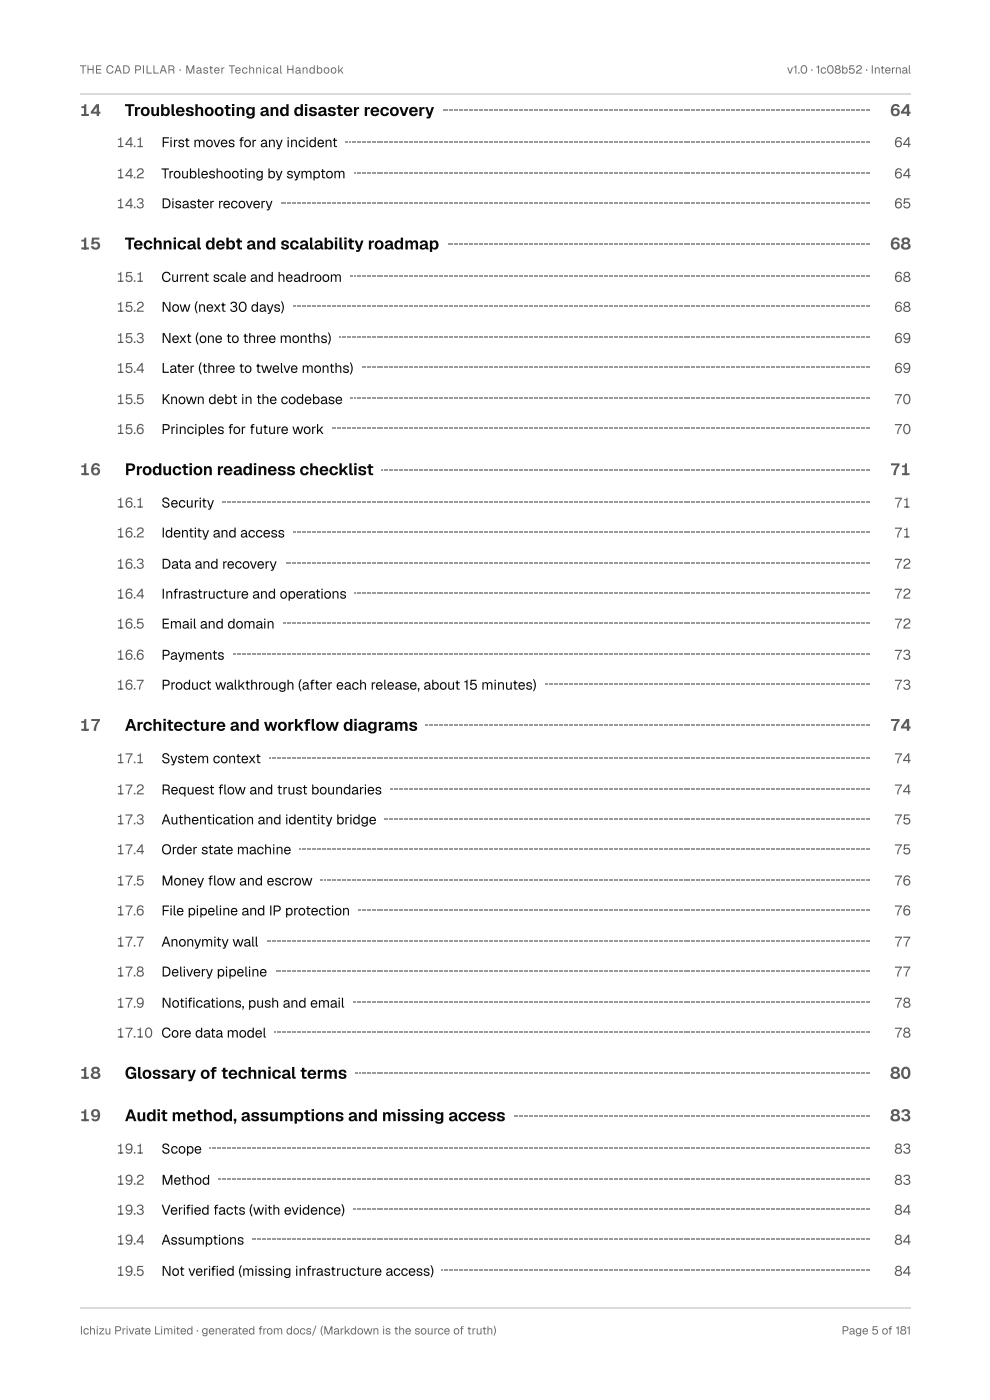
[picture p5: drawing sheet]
<svg xmlns="http://www.w3.org/2000/svg" width="210mm" height="297mm" viewBox="0 0 210 297" stroke-linecap="round" stroke-linejoin="round" font-family="sans-serif">
<defs><g id="words">
<g font-size="3.5" fill="#5c5c5c">
<text x="16.9" y="24.6">14</text>
<text x="188.7" y="24.6">64</text>
<text x="16.9" y="52.9">15</text>
<text x="188.7" y="52.9">68</text>
<text x="16.9" y="100.8">16</text>
<text x="188.7" y="100.8">71</text>
<text x="16.9" y="155">17</text>
<text x="188.7" y="155">74</text>
<text x="16.9" y="228.9">18</text>
<text x="188.7" y="228.9">80</text>
<text x="16.9" y="237.9">19</text>
<text x="188.7" y="237.9">83</text>
</g>
<g font-size="3.5" fill="#0a0a0a">
<text x="26.5" y="24.6">Troubleshooting and disaster recovery</text>
<text x="26.5" y="52.9">Technical debt and scalability roadmap</text>
<text x="26.5" y="100.8">Production readiness checklist</text>
<text x="26.5" y="155">Architecture and workfow diagrams</text>
<text x="64.3" y="155">l</text>
<text x="26.5" y="228.9">Glossary of technical terms</text>
<text x="26.5" y="237.9">Audit method, assumptions and missing access</text>
</g>
<g font-size="3" fill="#5c5c5c">
<text x="24.7" y="31.2">14.1</text>
<text x="189.6" y="31.2">64</text>
<text x="24.7" y="37.8">14.2</text>
<text x="189.6" y="37.8">64</text>
<text x="24.7" y="44.2">14.3</text>
<text x="189.6" y="44.2">65</text>
<text x="24.7" y="59.8">15.1</text>
<text x="189.6" y="59.8">68</text>
<text x="24.7" y="66.1">15.2</text>
<text x="189.6" y="66.1">68</text>
<text x="24.7" y="72.8">15.3</text>
<text x="189.6" y="72.8">69</text>
<text x="24.7" y="79.1">15.4</text>
<text x="189.6" y="79.1">69</text>
<text x="24.7" y="85.7">15.5</text>
<text x="189.6" y="85.7">70</text>
<text x="24.7" y="92.1">15.6</text>
<text x="189.6" y="92.1">70</text>
<text x="24.7" y="107.7">16.1</text>
<text x="189.6" y="107.7">71</text>
<text x="24.7" y="114">16.2</text>
<text x="189.6" y="114">71</text>
<text x="24.7" y="120.6">16.3</text>
<text x="189.6" y="120.6">72</text>
<text x="24.7" y="127">16.4</text>
<text x="189.6" y="127">72</text>
<text x="24.7" y="133.3">16.5</text>
<text x="189.6" y="133.3">72</text>
<text x="24.7" y="140">16.6</text>
<text x="189.6" y="140">73</text>
<text x="24.7" y="146.3">16.7</text>
<text x="189.6" y="146.3">73</text>
<text x="24.7" y="161.9">17.1</text>
<text x="189.6" y="161.9">74</text>
<text x="24.7" y="168.5">17.2</text>
<text x="189.6" y="168.5">74</text>
<text x="24.7" y="174.9">17.3</text>
<text x="189.6" y="174.9">75</text>
<text x="24.7" y="181.2">17.4</text>
<text x="189.6" y="181.2">75</text>
<text x="24.7" y="187.9">17.5</text>
<text x="189.6" y="187.9">76</text>
<text x="24.7" y="194.2">17.6</text>
<text x="189.6" y="194.2">76</text>
<text x="24.7" y="200.8">17.7</text>
<text x="189.6" y="200.8">77</text>
<text x="24.7" y="207.2">17.8</text>
<text x="189.6" y="207.2">77</text>
<text x="24.7" y="213.8">17.9</text>
<text x="189.6" y="213.8">78</text>
<text x="24.7" y="220.1">17.10 Core data model</text>
<text x="189.6" y="220.1">78</text>
<text x="24.7" y="244.7">19.1</text>
<text x="189.6" y="244.7">83</text>
<text x="24.7" y="251.3">19.2</text>
<text x="189.6" y="251.3">83</text>
<text x="24.7" y="257.7">19.3</text>
<text x="189.6" y="257.7">84</text>
<text x="24.7" y="264">19.4</text>
<text x="189.6" y="264">84</text>
<text x="24.7" y="270.7">19.5</text>
<text x="189.6" y="270.7">84</text>
</g>
<g font-size="3" fill="#0a0a0a">
<text x="34.2" y="31.2">First moves for any incident</text>
<text x="34.2" y="37.8">Troubleshooting by symptom</text>
<text x="34.2" y="44.2">Disaster recovery</text>
<text x="34.2" y="59.8">Current scale and headroom</text>
<text x="34.2" y="66.1">Now (next 30 days)</text>
<text x="34.2" y="72.8">Next (one to three months)</text>
<text x="34.2" y="79.1">Later (three to twelve months)</text>
<text x="34.2" y="85.7">Known debt in the codebase</text>
<text x="34.2" y="92.1">Principles for future work</text>
<text x="34.2" y="107.7">Security</text>
<text x="34.2" y="114">Identity and access</text>
<text x="34.2" y="120.6">Data and recovery</text>
<text x="34.2" y="127">Infrastructure and operations</text>
<text x="34.2" y="133.3">Email and domain</text>
<text x="34.2" y="140">Payments</text>
<text x="34.2" y="146.3">Product walkthrough (after each release, about 15 minutes)</text>
<text x="34.2" y="161.9">System context</text>
<text x="34.2" y="168.5">Request fow and trust boundaries</text>
<text x="46.2" y="168.5">l</text>
<text x="34.2" y="174.9">Authentication and identity bridge</text>
<text x="34.2" y="181.2">Order state machine</text>
<text x="34.2" y="187.9">Money fow and escrow</text>
<text x="44" y="187.9">l</text>
<text x="34.2" y="194.2">File pipeline and IP protection</text>
<text x="34.2" y="200.8">Anonymity wall</text>
<text x="34.2" y="207.2">Delivery pipeline</text>
<text x="34.2" y="213.8">Notifcations, push and email</text>
<text x="39.7" y="213.8">i</text>
<text x="34.2" y="244.7">Scope</text>
<text x="34.2" y="251.3">Method</text>
<text x="34.2" y="257.7">Verifed facts (with evidence)</text>
<text x="39.3" y="257.7">i</text>
<text x="34.2" y="264">Assumptions</text>
<text x="34.2" y="270.7">Not verifed (missing infrastructure access)</text>
<text x="44.6" y="270.7">i</text>
</g>
<g font-size="2.5" fill="#6b6b6b">
<text x="16.9" y="15.6">THE CAD PILLAR · Master Technical Handbook</text>
<text x="166.8" y="15.6">v1.0 · 1c08b52 · Internal</text>
<text x="16.9" y="283.1">Ichizu Private Limited · generated from docs/ (Markdown is the source of truth)</text>
<text x="178.4" y="283.1">Page 5 of 181</text>
</g>
</g></defs>
<path d="M16.9 20h176.2M16.9 277.4h176.2" fill="none" stroke="#d9d9d9" stroke-width=".26"/>
<g fill="#9a9a9a">
<path d="M93.9 23.3h.6v.2h-.6z"/>
<path d="M94.7 23.3h.3v.2h-.3z"/>
<path d="M95.2 23.3h.3v.2h-.3z"/>
<path d="M95.8 23.3h.2v.2h-.2z"/>
<path d="M96.3 23.3h.3v.2h-.3z"/>
<path d="M96.8 23.3h.3v.2h-.3z"/>
<path d="M97.4 23.3h.2v.2h-.2z"/>
<path d="M97.9 23.3h.3v.2h-.3z"/>
<path d="M98.4 23.3h.3v.2h-.3z"/>
<path d="M99 23.3h.2v.2h-.2z"/>
<path d="M99.5 23.3h.2v.2h-.2z"/>
<path d="M100 23.3h.3v.2h-.3z"/>
<path d="M100.5 23.3h.3v.2h-.3z"/>
<path d="M101.1 23.3h.2v.2h-.2z"/>
<path d="M101.6 23.3h.3v.2h-.3z"/>
<path d="M102.1 23.3h.3v.2h-.3z"/>
<path d="M102.7 23.3h.2v.2h-.2z"/>
<path d="M103.2 23.3h.3v.2h-.3z"/>
<path d="M103.7 23.3h.3v.2h-.3z"/>
<path d="M104.2 23.3h.3v.2h-.3z"/>
<path d="M104.8 23.3h.2v.2h-.2z"/>
<path d="M105.3 23.3h.3v.2h-.3z"/>
<path d="M105.8 23.3h.3v.2h-.3z"/>
<path d="M106.4 23.3h.2v.2h-.2z"/>
<path d="M106.9 23.3h.3v.2h-.3z"/>
<path d="M107.4 23.3h.3v.2h-.3z"/>
<path d="M107.9 23.3h.3v.2h-.3z"/>
<path d="M108.5 23.3h.2v.2h-.2z"/>
<path d="M109 23.3h.3v.2h-.3z"/>
<path d="M109.5 23.3h.3v.2h-.3z"/>
<path d="M110.1 23.3h.2v.2h-.2z"/>
<path d="M110.6 23.3h.3v.2h-.3z"/>
<path d="M111.1 23.3h.3v.2h-.3z"/>
<path d="M111.7 23.3h.2v.2h-.2z"/>
<path d="M112.2 23.3h.2v.2h-.2z"/>
<path d="M112.7 23.3h.3v.2h-.3z"/>
<path d="M113.2 23.3h.3v.2h-.3z"/>
<path d="M113.8 23.3h.2v.2h-.2z"/>
<path d="M114.3 23.3h.3v.2h-.3z"/>
<path d="M114.8 23.3h.3v.2h-.3z"/>
<path d="M115.4 23.3h.2v.2h-.2z"/>
<path d="M115.9 23.3h.2v.2h-.2z"/>
<path d="M116.4 23.3h.3v.2h-.3z"/>
<path d="M116.9 23.3h.3v.2h-.3z"/>
<path d="M117.5 23.3h.2v.2h-.2z"/>
<path d="M118 23.3h.3v.2h-.3z"/>
<path d="M118.5 23.3h.3v.2h-.3z"/>
<path d="M119.1 23.3h.2v.2h-.2z"/>
<path d="M119.6 23.3h.3v.2h-.3z"/>
<path d="M120.1 23.3h.3v.2h-.3z"/>
<path d="M120.6 23.3h.3v.2h-.3z"/>
<path d="M121.2 23.3h.2v.2h-.2z"/>
<path d="M121.7 23.3h.3v.2h-.3z"/>
<path d="M122.2 23.3h.3v.2h-.3z"/>
<path d="M122.8 23.3h.2v.2h-.2z"/>
<path d="M123.3 23.3h.3v.2h-.3z"/>
<path d="M123.8 23.3h.3v.2h-.3z"/>
<path d="M124.4 23.3h.2v.2h-.2z"/>
<path d="M124.9 23.3h.2v.2h-.2z"/>
<path d="M125.4 23.3h.3v.2h-.3z"/>
<path d="M125.9 23.3h.3v.2h-.3z"/>
<path d="M126.5 23.3h.2v.2h-.2z"/>
<path d="M127 23.3h.3v.2h-.3z"/>
<path d="M127.5 23.3h.3v.2h-.3z"/>
<path d="M128.1 23.3h.2v.2h-.2z"/>
<path d="M128.6 23.3h.2v.2h-.2z"/>
<path d="M129.1 23.3h.3v.2h-.3z"/>
<path d="M129.6 23.3h.3v.2h-.3z"/>
<path d="M130.2 23.3h.2v.2h-.2z"/>
<path d="M130.7 23.3h.3v.2h-.3z"/>
<path d="M131.2 23.3h.3v.2h-.3z"/>
<path d="M131.8 23.3h.2v.2h-.2z"/>
<path d="M132.3 23.3h.3v.2h-.3z"/>
<path d="M132.8 23.3h.3v.2h-.3z"/>
<path d="M133.3 23.3h.3v.2h-.3z"/>
<path d="M133.9 23.3h.2v.2h-.2z"/>
<path d="M134.4 23.3h.3v.2h-.3z"/>
<path d="M134.9 23.3h.3v.2h-.3z"/>
<path d="M135.5 23.3h.2v.2h-.2z"/>
<path d="M136 23.3h.3v.2h-.3z"/>
<path d="M136.5 23.3h.3v.2h-.3z"/>
<path d="M137.1 23.3h.2v.2h-.2z"/>
<path d="M137.6 23.3h.2v.2h-.2z"/>
<path d="M138.1 23.3h.3v.2h-.3z"/>
<path d="M138.6 23.3h.3v.2h-.3z"/>
<path d="M139.2 23.3h.2v.2h-.2z"/>
<path d="M139.7 23.3h.3v.2h-.3z"/>
<path d="M140.2 23.3h.3v.2h-.3z"/>
<path d="M140.8 23.3h.2v.2h-.2z"/>
<path d="M141.3 23.3h.2v.2h-.2z"/>
<path d="M141.8 23.3h.3v.2h-.3z"/>
<path d="M142.3 23.3h.3v.2h-.3z"/>
<path d="M142.9 23.3h.2v.2h-.2z"/>
<path d="M143.4 23.3h.3v.2h-.3z"/>
<path d="M143.9 23.3h.3v.2h-.3z"/>
<path d="M144.5 23.3h.2v.2h-.2z"/>
<path d="M145 23.3h.3v.2h-.3z"/>
<path d="M145.5 23.3h.3v.2h-.3z"/>
<path d="M146 23.3h.3v.2h-.3z"/>
<path d="M146.6 23.3h.2v.2h-.2z"/>
<path d="M147.1 23.3h.3v.2h-.3z"/>
<path d="M147.6 23.3h.3v.2h-.3z"/>
<path d="M148.2 23.3h.2v.2h-.2z"/>
<path d="M148.7 23.3h.3v.2h-.3z"/>
<path d="M149.2 23.3h.3v.2h-.3z"/>
<path d="M149.8 23.3h.2v.2h-.2z"/>
<path d="M150.3 23.3h.2v.2h-.2z"/>
<path d="M150.8 23.3h.3v.2h-.3z"/>
<path d="M151.3 23.3h.3v.2h-.3z"/>
<path d="M151.9 23.3h.2v.2h-.2z"/>
<path d="M152.4 23.3h.3v.2h-.3z"/>
<path d="M152.9 23.3h.3v.2h-.3z"/>
<path d="M153.5 23.3h.2v.2h-.2z"/>
<path d="M154 23.3h.2v.2h-.2z"/>
<path d="M154.5 23.3h.3v.2h-.3z"/>
<path d="M155 23.3h.3v.2h-.3z"/>
<path d="M155.6 23.3h.2v.2h-.2z"/>
<path d="M156.1 23.3h.3v.2h-.3z"/>
<path d="M156.6 23.3h.3v.2h-.3z"/>
<path d="M157.2 23.3h.2v.2h-.2z"/>
<path d="M157.7 23.3h.3v.2h-.3z"/>
<path d="M158.2 23.3h.3v.2h-.3z"/>
<path d="M158.7 23.3h.3v.2h-.3z"/>
<path d="M159.3 23.3h.2v.2h-.2z"/>
<path d="M159.8 23.3h.3v.2h-.3z"/>
<path d="M160.3 23.3h.3v.2h-.3z"/>
<path d="M160.9 23.3h.2v.2h-.2z"/>
<path d="M161.4 23.3h.3v.2h-.3z"/>
<path d="M161.9 23.3h.3v.2h-.3z"/>
<path d="M162.5 23.3h.2v.2h-.2z"/>
<path d="M163 23.3h.2v.2h-.2z"/>
<path d="M163.5 23.3h.3v.2h-.3z"/>
<path d="M164 23.3h.3v.2h-.3z"/>
<path d="M164.6 23.3h.2v.2h-.2z"/>
<path d="M165.1 23.3h.3v.2h-.3z"/>
<path d="M165.6 23.3h.3v.2h-.3z"/>
<path d="M166.2 23.3h.2v.2h-.2z"/>
<path d="M166.7 23.3h.2v.2h-.2z"/>
<path d="M167.2 23.3h.3v.2h-.3z"/>
<path d="M167.7 23.3h.3v.2h-.3z"/>
<path d="M168.3 23.3h.2v.2h-.2z"/>
<path d="M168.8 23.3h.3v.2h-.3z"/>
<path d="M169.3 23.3h.3v.2h-.3z"/>
<path d="M169.9 23.3h.2v.2h-.2z"/>
<path d="M170.4 23.3h.3v.2h-.3z"/>
<path d="M170.9 23.3h.3v.2h-.3z"/>
<path d="M171.4 23.3h.3v.2h-.3z"/>
<path d="M172 23.3h.2v.2h-.2z"/>
<path d="M172.5 23.3h.3v.2h-.3z"/>
<path d="M173 23.3h.3v.2h-.3z"/>
<path d="M173.6 23.3h.2v.2h-.2z"/>
<path d="M174.1 23.3h.3v.2h-.3z"/>
<path d="M174.6 23.3h.3v.2h-.3z"/>
<path d="M175.2 23.3h.2v.2h-.2z"/>
<path d="M175.7 23.3h.2v.2h-.2z"/>
<path d="M176.2 23.3h.3v.2h-.3z"/>
<path d="M176.7 23.3h.3v.2h-.3z"/>
<path d="M177.3 23.3h.2v.2h-.2z"/>
<path d="M177.8 23.3h.3v.2h-.3z"/>
<path d="M178.3 23.3h.3v.2h-.3z"/>
<path d="M178.9 23.3h.2v.2h-.2z"/>
<path d="M179.4 23.3h.2v.2h-.2z"/>
<path d="M179.9 23.3h.3v.2h-.3z"/>
<path d="M180.4 23.3h.3v.2h-.3z"/>
<path d="M181 23.3h.2v.2h-.2z"/>
<path d="M181.5 23.3h.3v.2h-.3z"/>
<path d="M182 23.3h.3v.2h-.3z"/>
<path d="M182.6 23.3h.2v.2h-.2z"/>
<path d="M183.1 23.3h.3v.2h-.3z"/>
<path d="M183.6 23.3h.3v.2h-.3z"/>
<path d="M184.1 23.3h.3v.2h-.3z"/>
<path d="M73.3 29.9h.5v.3h-.5z"/>
<path d="M74.1 29.9h.2v.3h-.2z"/>
<path d="M74.6 29.9h.3v.3h-.3z"/>
<path d="M75.1 29.9h.3v.3h-.3z"/>
<path d="M75.7 29.9h.2v.3h-.2z"/>
<path d="M76.2 29.9h.3v.3h-.3z"/>
<path d="M76.7 29.9h.3v.3h-.3z"/>
<path d="M77.3 29.9h.2v.3h-.2z"/>
<path d="M77.8 29.9h.3v.3h-.3z"/>
<path d="M78.3 29.9h.3v.3h-.3z"/>
<path d="M78.8 29.9h.3v.3h-.3z"/>
<path d="M79.4 29.9h.2v.3h-.2z"/>
<path d="M79.9 29.9h.3v.3h-.3z"/>
<path d="M80.4 29.9h.3v.3h-.3z"/>
<path d="M81 29.9h.2v.3h-.2z"/>
<path d="M81.5 29.9h.3v.3h-.3z"/>
<path d="M82 29.9h.3v.3h-.3z"/>
<path d="M82.5 29.9h.3v.3h-.3z"/>
<path d="M83.1 29.9h.2v.3h-.2z"/>
<path d="M83.6 29.9h.3v.3h-.3z"/>
<path d="M84.1 29.9h.3v.3h-.3z"/>
<path d="M84.7 29.9h.2v.3h-.2z"/>
<path d="M85.2 29.9h.3v.3h-.3z"/>
<path d="M85.7 29.9h.3v.3h-.3z"/>
<path d="M86.3 29.9h.2v.3h-.2z"/>
<path d="M86.8 29.9h.2v.3h-.2z"/>
<path d="M87.3 29.9h.3v.3h-.3z"/>
<path d="M87.8 29.9h.3v.3h-.3z"/>
<path d="M88.4 29.9h.2v.3h-.2z"/>
<path d="M88.9 29.9h.3v.3h-.3z"/>
<path d="M89.4 29.9h.3v.3h-.3z"/>
<path d="M90 29.9h.2v.3h-.2z"/>
<path d="M90.5 29.9h.3v.3h-.3z"/>
<path d="M91 29.9h.3v.3h-.3z"/>
<path d="M91.5 29.9h.3v.3h-.3z"/>
<path d="M92.1 29.9h.2v.3h-.2z"/>
<path d="M92.6 29.9h.3v.3h-.3z"/>
<path d="M93.1 29.9h.3v.3h-.3z"/>
<path d="M93.7 29.9h.2v.3h-.2z"/>
<path d="M94.2 29.9h.3v.3h-.3z"/>
<path d="M94.7 29.9h.3v.3h-.3z"/>
<path d="M95.2 29.9h.3v.3h-.3z"/>
<path d="M95.8 29.9h.2v.3h-.2z"/>
<path d="M96.3 29.9h.3v.3h-.3z"/>
<path d="M96.8 29.9h.3v.3h-.3z"/>
<path d="M97.4 29.9h.2v.3h-.2z"/>
<path d="M97.9 29.9h.3v.3h-.3z"/>
<path d="M98.4 29.9h.3v.3h-.3z"/>
<path d="M99 29.9h.2v.3h-.2z"/>
<path d="M99.5 29.9h.2v.3h-.2z"/>
<path d="M100 29.9h.3v.3h-.3z"/>
<path d="M100.5 29.9h.3v.3h-.3z"/>
<path d="M101.1 29.9h.2v.3h-.2z"/>
<path d="M101.6 29.9h.3v.3h-.3z"/>
<path d="M102.1 29.9h.3v.3h-.3z"/>
<path d="M102.7 29.9h.2v.3h-.2z"/>
<path d="M103.2 29.9h.3v.3h-.3z"/>
<path d="M103.7 29.9h.3v.3h-.3z"/>
<path d="M104.2 29.9h.3v.3h-.3z"/>
<path d="M104.8 29.9h.2v.3h-.2z"/>
<path d="M105.3 29.9h.3v.3h-.3z"/>
<path d="M105.8 29.9h.3v.3h-.3z"/>
<path d="M106.4 29.9h.2v.3h-.2z"/>
<path d="M106.9 29.9h.3v.3h-.3z"/>
<path d="M107.4 29.9h.3v.3h-.3z"/>
<path d="M107.9 29.9h.3v.3h-.3z"/>
<path d="M108.5 29.9h.2v.3h-.2z"/>
<path d="M109 29.9h.3v.3h-.3z"/>
<path d="M109.5 29.9h.3v.3h-.3z"/>
<path d="M110.1 29.9h.2v.3h-.2z"/>
<path d="M110.6 29.9h.3v.3h-.3z"/>
<path d="M111.1 29.9h.3v.3h-.3z"/>
<path d="M111.7 29.9h.2v.3h-.2z"/>
<path d="M112.2 29.9h.2v.3h-.2z"/>
<path d="M112.7 29.9h.3v.3h-.3z"/>
<path d="M113.2 29.9h.3v.3h-.3z"/>
<path d="M113.8 29.9h.2v.3h-.2z"/>
<path d="M114.3 29.9h.3v.3h-.3z"/>
<path d="M114.8 29.9h.3v.3h-.3z"/>
<path d="M115.4 29.9h.2v.3h-.2z"/>
<path d="M115.9 29.9h.2v.3h-.2z"/>
<path d="M116.4 29.9h.3v.3h-.3z"/>
<path d="M116.9 29.9h.3v.3h-.3z"/>
<path d="M117.5 29.9h.2v.3h-.2z"/>
<path d="M118 29.9h.3v.3h-.3z"/>
<path d="M118.5 29.9h.3v.3h-.3z"/>
<path d="M119.1 29.9h.2v.3h-.2z"/>
<path d="M119.6 29.9h.3v.3h-.3z"/>
<path d="M120.1 29.9h.3v.3h-.3z"/>
<path d="M120.6 29.9h.3v.3h-.3z"/>
<path d="M121.2 29.9h.2v.3h-.2z"/>
<path d="M121.7 29.9h.3v.3h-.3z"/>
<path d="M122.2 29.9h.3v.3h-.3z"/>
<path d="M122.8 29.9h.2v.3h-.2z"/>
<path d="M123.3 29.9h.3v.3h-.3z"/>
<path d="M123.8 29.9h.3v.3h-.3z"/>
<path d="M124.4 29.9h.2v.3h-.2z"/>
<path d="M124.9 29.9h.2v.3h-.2z"/>
<path d="M125.4 29.9h.3v.3h-.3z"/>
<path d="M125.9 29.9h.3v.3h-.3z"/>
<path d="M126.5 29.9h.2v.3h-.2z"/>
<path d="M127 29.9h.3v.3h-.3z"/>
<path d="M127.5 29.9h.3v.3h-.3z"/>
<path d="M128.1 29.9h.2v.3h-.2z"/>
<path d="M128.6 29.9h.2v.3h-.2z"/>
<path d="M129.1 29.9h.3v.3h-.3z"/>
<path d="M129.6 29.9h.3v.3h-.3z"/>
<path d="M130.2 29.9h.2v.3h-.2z"/>
<path d="M130.7 29.9h.3v.3h-.3z"/>
<path d="M131.2 29.9h.3v.3h-.3z"/>
<path d="M131.8 29.9h.2v.3h-.2z"/>
<path d="M132.3 29.9h.3v.3h-.3z"/>
<path d="M132.8 29.9h.3v.3h-.3z"/>
<path d="M133.3 29.9h.3v.3h-.3z"/>
<path d="M133.9 29.9h.2v.3h-.2z"/>
<path d="M134.4 29.9h.3v.3h-.3z"/>
<path d="M134.9 29.9h.3v.3h-.3z"/>
<path d="M135.5 29.9h.2v.3h-.2z"/>
<path d="M136 29.9h.3v.3h-.3z"/>
<path d="M136.5 29.9h.3v.3h-.3z"/>
<path d="M137.1 29.9h.2v.3h-.2z"/>
<path d="M137.6 29.9h.2v.3h-.2z"/>
<path d="M138.1 29.9h.3v.3h-.3z"/>
<path d="M138.6 29.9h.3v.3h-.3z"/>
<path d="M139.2 29.9h.2v.3h-.2z"/>
<path d="M139.7 29.9h.3v.3h-.3z"/>
<path d="M140.2 29.9h.3v.3h-.3z"/>
<path d="M140.8 29.9h.2v.3h-.2z"/>
<path d="M141.3 29.9h.2v.3h-.2z"/>
<path d="M141.8 29.9h.3v.3h-.3z"/>
<path d="M142.3 29.9h.3v.3h-.3z"/>
<path d="M142.9 29.9h.2v.3h-.2z"/>
<path d="M143.4 29.9h.3v.3h-.3z"/>
<path d="M143.9 29.9h.3v.3h-.3z"/>
<path d="M144.5 29.9h.2v.3h-.2z"/>
<path d="M145 29.9h.3v.3h-.3z"/>
<path d="M145.5 29.9h.3v.3h-.3z"/>
<path d="M146 29.9h.3v.3h-.3z"/>
<path d="M146.6 29.9h.2v.3h-.2z"/>
<path d="M147.1 29.9h.3v.3h-.3z"/>
<path d="M147.6 29.9h.3v.3h-.3z"/>
<path d="M148.2 29.9h.2v.3h-.2z"/>
<path d="M148.7 29.9h.3v.3h-.3z"/>
<path d="M149.2 29.9h.3v.3h-.3z"/>
<path d="M149.8 29.9h.2v.3h-.2z"/>
<path d="M150.3 29.9h.2v.3h-.2z"/>
<path d="M150.8 29.9h.3v.3h-.3z"/>
<path d="M151.3 29.9h.3v.3h-.3z"/>
<path d="M151.9 29.9h.2v.3h-.2z"/>
<path d="M152.4 29.9h.3v.3h-.3z"/>
<path d="M152.9 29.9h.3v.3h-.3z"/>
<path d="M153.5 29.9h.2v.3h-.2z"/>
<path d="M154 29.9h.2v.3h-.2z"/>
<path d="M154.5 29.9h.3v.3h-.3z"/>
<path d="M155 29.9h.3v.3h-.3z"/>
<path d="M155.6 29.9h.2v.3h-.2z"/>
<path d="M156.1 29.9h.3v.3h-.3z"/>
<path d="M156.6 29.9h.3v.3h-.3z"/>
<path d="M157.2 29.9h.2v.3h-.2z"/>
<path d="M157.7 29.9h.3v.3h-.3z"/>
<path d="M158.2 29.9h.3v.3h-.3z"/>
<path d="M158.7 29.9h.3v.3h-.3z"/>
<path d="M159.3 29.9h.2v.3h-.2z"/>
<path d="M159.8 29.9h.3v.3h-.3z"/>
<path d="M160.3 29.9h.3v.3h-.3z"/>
<path d="M160.9 29.9h.2v.3h-.2z"/>
<path d="M161.4 29.9h.3v.3h-.3z"/>
<path d="M161.9 29.9h.3v.3h-.3z"/>
<path d="M162.5 29.9h.2v.3h-.2z"/>
<path d="M163 29.9h.2v.3h-.2z"/>
<path d="M163.5 29.9h.3v.3h-.3z"/>
<path d="M164 29.9h.3v.3h-.3z"/>
<path d="M164.6 29.9h.2v.3h-.2z"/>
<path d="M165.1 29.9h.3v.3h-.3z"/>
<path d="M165.6 29.9h.3v.3h-.3z"/>
<path d="M166.2 29.9h.2v.3h-.2z"/>
<path d="M166.7 29.9h.2v.3h-.2z"/>
<path d="M167.2 29.9h.3v.3h-.3z"/>
<path d="M167.7 29.9h.3v.3h-.3z"/>
<path d="M168.3 29.9h.2v.3h-.2z"/>
<path d="M168.8 29.9h.3v.3h-.3z"/>
<path d="M169.3 29.9h.3v.3h-.3z"/>
<path d="M169.9 29.9h.2v.3h-.2z"/>
<path d="M170.4 29.9h.3v.3h-.3z"/>
<path d="M170.9 29.9h.3v.3h-.3z"/>
<path d="M171.4 29.9h.3v.3h-.3z"/>
<path d="M172 29.9h.2v.3h-.2z"/>
<path d="M172.5 29.9h.3v.3h-.3z"/>
<path d="M173 29.9h.3v.3h-.3z"/>
<path d="M173.6 29.9h.2v.3h-.2z"/>
<path d="M174.1 29.9h.3v.3h-.3z"/>
<path d="M174.6 29.9h.3v.3h-.3z"/>
<path d="M175.2 29.9h.2v.3h-.2z"/>
<path d="M175.7 29.9h.2v.3h-.2z"/>
<path d="M176.2 29.9h.3v.3h-.3z"/>
<path d="M176.7 29.9h.3v.3h-.3z"/>
<path d="M177.3 29.9h.2v.3h-.2z"/>
<path d="M177.8 29.9h.3v.3h-.3z"/>
<path d="M178.3 29.9h.3v.3h-.3z"/>
<path d="M178.9 29.9h.2v.3h-.2z"/>
<path d="M179.4 29.9h.2v.3h-.2z"/>
<path d="M179.9 29.9h.3v.3h-.3z"/>
<path d="M180.4 29.9h.3v.3h-.3z"/>
<path d="M181 29.9h.2v.3h-.2z"/>
<path d="M181.5 29.9h.3v.3h-.3z"/>
<path d="M182 29.9h.3v.3h-.3z"/>
<path d="M182.6 29.9h.2v.3h-.2z"/>
<path d="M183.1 29.9h.3v.3h-.3z"/>
<path d="M183.6 29.9h.3v.3h-.3z"/>
<path d="M184.1 29.9h.3v.3h-.3z"/>
<path d="M75.1 36.5h.3v.3h-.3z"/>
<path d="M75.7 36.5h.2v.3h-.2z"/>
<path d="M76.2 36.5h.3v.3h-.3z"/>
<path d="M76.7 36.5h.3v.3h-.3z"/>
<path d="M77.3 36.5h.2v.3h-.2z"/>
<path d="M77.8 36.5h.3v.3h-.3z"/>
<path d="M78.3 36.5h.3v.3h-.3z"/>
<path d="M78.8 36.5h.3v.3h-.3z"/>
<path d="M79.4 36.5h.2v.3h-.2z"/>
<path d="M79.9 36.5h.3v.3h-.3z"/>
<path d="M80.4 36.5h.3v.3h-.3z"/>
<path d="M81 36.5h.2v.3h-.2z"/>
<path d="M81.5 36.5h.3v.3h-.3z"/>
<path d="M82 36.5h.3v.3h-.3z"/>
<path d="M82.5 36.5h.3v.3h-.3z"/>
<path d="M83.1 36.5h.2v.3h-.2z"/>
<path d="M83.6 36.5h.3v.3h-.3z"/>
<path d="M84.1 36.5h.3v.3h-.3z"/>
<path d="M84.7 36.5h.2v.3h-.2z"/>
<path d="M85.2 36.5h.3v.3h-.3z"/>
<path d="M85.7 36.5h.3v.3h-.3z"/>
<path d="M86.3 36.5h.2v.3h-.2z"/>
<path d="M86.8 36.5h.2v.3h-.2z"/>
<path d="M87.3 36.5h.3v.3h-.3z"/>
<path d="M87.8 36.5h.3v.3h-.3z"/>
<path d="M88.4 36.5h.2v.3h-.2z"/>
<path d="M88.9 36.5h.3v.3h-.3z"/>
<path d="M89.4 36.5h.3v.3h-.3z"/>
<path d="M90 36.5h.2v.3h-.2z"/>
<path d="M90.5 36.5h.3v.3h-.3z"/>
<path d="M91 36.5h.3v.3h-.3z"/>
<path d="M91.5 36.5h.3v.3h-.3z"/>
<path d="M92.1 36.5h.2v.3h-.2z"/>
<path d="M92.6 36.5h.3v.3h-.3z"/>
<path d="M93.1 36.5h.3v.3h-.3z"/>
<path d="M93.7 36.5h.2v.3h-.2z"/>
<path d="M94.2 36.5h.3v.3h-.3z"/>
<path d="M94.7 36.5h.3v.3h-.3z"/>
<path d="M95.2 36.5h.3v.3h-.3z"/>
<path d="M95.8 36.5h.2v.3h-.2z"/>
<path d="M96.3 36.5h.3v.3h-.3z"/>
<path d="M96.8 36.5h.3v.3h-.3z"/>
<path d="M97.4 36.5h.2v.3h-.2z"/>
<path d="M97.9 36.5h.3v.3h-.3z"/>
<path d="M98.4 36.5h.3v.3h-.3z"/>
<path d="M99 36.5h.2v.3h-.2z"/>
<path d="M99.5 36.5h.2v.3h-.2z"/>
<path d="M100 36.5h.3v.3h-.3z"/>
<path d="M100.5 36.5h.3v.3h-.3z"/>
<path d="M101.1 36.5h.2v.3h-.2z"/>
<path d="M101.6 36.5h.3v.3h-.3z"/>
<path d="M102.1 36.5h.3v.3h-.3z"/>
<path d="M102.7 36.5h.2v.3h-.2z"/>
<path d="M103.2 36.5h.3v.3h-.3z"/>
<path d="M103.7 36.5h.3v.3h-.3z"/>
<path d="M104.2 36.5h.3v.3h-.3z"/>
<path d="M104.8 36.5h.2v.3h-.2z"/>
<path d="M105.3 36.5h.3v.3h-.3z"/>
<path d="M105.8 36.5h.3v.3h-.3z"/>
<path d="M106.4 36.5h.2v.3h-.2z"/>
<path d="M106.9 36.5h.3v.3h-.3z"/>
<path d="M107.4 36.5h.3v.3h-.3z"/>
<path d="M107.9 36.5h.3v.3h-.3z"/>
<path d="M108.5 36.5h.2v.3h-.2z"/>
<path d="M109 36.5h.3v.3h-.3z"/>
<path d="M109.5 36.5h.3v.3h-.3z"/>
<path d="M110.1 36.5h.2v.3h-.2z"/>
<path d="M110.6 36.5h.3v.3h-.3z"/>
<path d="M111.1 36.5h.3v.3h-.3z"/>
<path d="M111.7 36.5h.2v.3h-.2z"/>
<path d="M112.2 36.5h.2v.3h-.2z"/>
<path d="M112.7 36.5h.3v.3h-.3z"/>
<path d="M113.2 36.5h.3v.3h-.3z"/>
<path d="M113.8 36.5h.2v.3h-.2z"/>
<path d="M114.3 36.5h.3v.3h-.3z"/>
<path d="M114.8 36.5h.3v.3h-.3z"/>
<path d="M115.4 36.5h.2v.3h-.2z"/>
<path d="M115.9 36.5h.2v.3h-.2z"/>
<path d="M116.4 36.5h.3v.3h-.3z"/>
<path d="M116.9 36.5h.3v.3h-.3z"/>
<path d="M117.5 36.5h.2v.3h-.2z"/>
<path d="M118 36.5h.3v.3h-.3z"/>
<path d="M118.5 36.5h.3v.3h-.3z"/>
<path d="M119.1 36.5h.2v.3h-.2z"/>
<path d="M119.6 36.5h.3v.3h-.3z"/>
<path d="M120.1 36.5h.3v.3h-.3z"/>
<path d="M120.6 36.5h.3v.3h-.3z"/>
<path d="M121.2 36.5h.2v.3h-.2z"/>
<path d="M121.7 36.5h.3v.3h-.3z"/>
<path d="M122.2 36.5h.3v.3h-.3z"/>
<path d="M122.8 36.5h.2v.3h-.2z"/>
<path d="M123.3 36.5h.3v.3h-.3z"/>
<path d="M123.8 36.5h.3v.3h-.3z"/>
<path d="M124.4 36.5h.2v.3h-.2z"/>
<path d="M124.9 36.5h.2v.3h-.2z"/>
<path d="M125.4 36.5h.3v.3h-.3z"/>
<path d="M125.9 36.5h.3v.3h-.3z"/>
<path d="M126.5 36.5h.2v.3h-.2z"/>
<path d="M127 36.5h.3v.3h-.3z"/>
<path d="M127.5 36.5h.3v.3h-.3z"/>
<path d="M128.1 36.5h.2v.3h-.2z"/>
<path d="M128.6 36.5h.2v.3h-.2z"/>
<path d="M129.1 36.5h.3v.3h-.3z"/>
<path d="M129.6 36.5h.3v.3h-.3z"/>
<path d="M130.2 36.5h.2v.3h-.2z"/>
<path d="M130.7 36.5h.3v.3h-.3z"/>
<path d="M131.2 36.5h.3v.3h-.3z"/>
<path d="M131.8 36.5h.2v.3h-.2z"/>
<path d="M132.3 36.5h.3v.3h-.3z"/>
<path d="M132.8 36.5h.3v.3h-.3z"/>
<path d="M133.3 36.5h.3v.3h-.3z"/>
<path d="M133.9 36.5h.2v.3h-.2z"/>
<path d="M134.4 36.5h.3v.3h-.3z"/>
<path d="M134.9 36.5h.3v.3h-.3z"/>
<path d="M135.5 36.5h.2v.3h-.2z"/>
<path d="M136 36.5h.3v.3h-.3z"/>
<path d="M136.5 36.5h.3v.3h-.3z"/>
<path d="M137.1 36.5h.2v.3h-.2z"/>
<path d="M137.6 36.5h.2v.3h-.2z"/>
<path d="M138.1 36.5h.3v.3h-.3z"/>
<path d="M138.6 36.5h.3v.3h-.3z"/>
<path d="M139.2 36.5h.2v.3h-.2z"/>
<path d="M139.7 36.5h.3v.3h-.3z"/>
<path d="M140.2 36.5h.3v.3h-.3z"/>
<path d="M140.8 36.5h.2v.3h-.2z"/>
<path d="M141.3 36.5h.2v.3h-.2z"/>
<path d="M141.8 36.5h.3v.3h-.3z"/>
<path d="M142.3 36.5h.3v.3h-.3z"/>
<path d="M142.9 36.5h.2v.3h-.2z"/>
<path d="M143.4 36.5h.3v.3h-.3z"/>
<path d="M143.9 36.5h.3v.3h-.3z"/>
<path d="M144.5 36.5h.2v.3h-.2z"/>
<path d="M145 36.5h.3v.3h-.3z"/>
<path d="M145.5 36.5h.3v.3h-.3z"/>
<path d="M146 36.5h.3v.3h-.3z"/>
<path d="M146.6 36.5h.2v.3h-.2z"/>
<path d="M147.1 36.5h.3v.3h-.3z"/>
<path d="M147.6 36.5h.3v.3h-.3z"/>
<path d="M148.2 36.5h.2v.3h-.2z"/>
<path d="M148.7 36.5h.3v.3h-.3z"/>
<path d="M149.2 36.5h.3v.3h-.3z"/>
<path d="M149.8 36.5h.2v.3h-.2z"/>
<path d="M150.3 36.5h.2v.3h-.2z"/>
<path d="M150.8 36.5h.3v.3h-.3z"/>
<path d="M151.3 36.5h.3v.3h-.3z"/>
<path d="M151.9 36.5h.2v.3h-.2z"/>
<path d="M152.4 36.5h.3v.3h-.3z"/>
<path d="M152.9 36.5h.3v.3h-.3z"/>
<path d="M153.5 36.5h.2v.3h-.2z"/>
<path d="M154 36.5h.2v.3h-.2z"/>
<path d="M154.5 36.5h.3v.3h-.3z"/>
<path d="M155 36.5h.3v.3h-.3z"/>
<path d="M155.6 36.5h.2v.3h-.2z"/>
<path d="M156.1 36.5h.3v.3h-.3z"/>
<path d="M156.6 36.5h.3v.3h-.3z"/>
<path d="M157.2 36.5h.2v.3h-.2z"/>
<path d="M157.7 36.5h.3v.3h-.3z"/>
<path d="M158.2 36.5h.3v.3h-.3z"/>
<path d="M158.7 36.5h.3v.3h-.3z"/>
<path d="M159.3 36.5h.2v.3h-.2z"/>
<path d="M159.8 36.5h.3v.3h-.3z"/>
<path d="M160.3 36.5h.3v.3h-.3z"/>
<path d="M160.9 36.5h.2v.3h-.2z"/>
<path d="M161.4 36.5h.3v.3h-.3z"/>
<path d="M161.9 36.5h.3v.3h-.3z"/>
<path d="M162.5 36.5h.2v.3h-.2z"/>
<path d="M163 36.5h.2v.3h-.2z"/>
<path d="M163.5 36.5h.3v.3h-.3z"/>
<path d="M164 36.5h.3v.3h-.3z"/>
<path d="M164.6 36.5h.2v.3h-.2z"/>
<path d="M165.1 36.5h.3v.3h-.3z"/>
<path d="M165.6 36.5h.3v.3h-.3z"/>
<path d="M166.2 36.5h.2v.3h-.2z"/>
<path d="M166.7 36.5h.2v.3h-.2z"/>
<path d="M167.2 36.5h.3v.3h-.3z"/>
<path d="M167.7 36.5h.3v.3h-.3z"/>
<path d="M168.3 36.5h.2v.3h-.2z"/>
<path d="M168.8 36.5h.3v.3h-.3z"/>
<path d="M169.3 36.5h.3v.3h-.3z"/>
<path d="M169.9 36.5h.2v.3h-.2z"/>
<path d="M170.4 36.5h.3v.3h-.3z"/>
<path d="M170.9 36.5h.3v.3h-.3z"/>
<path d="M171.4 36.5h.3v.3h-.3z"/>
<path d="M172 36.5h.2v.3h-.2z"/>
<path d="M172.5 36.5h.3v.3h-.3z"/>
<path d="M173 36.5h.3v.3h-.3z"/>
<path d="M173.6 36.5h.2v.3h-.2z"/>
<path d="M174.1 36.5h.3v.3h-.3z"/>
<path d="M174.6 36.5h.3v.3h-.3z"/>
<path d="M175.2 36.5h.2v.3h-.2z"/>
<path d="M175.7 36.5h.2v.3h-.2z"/>
<path d="M176.2 36.5h.3v.3h-.3z"/>
<path d="M176.7 36.5h.3v.3h-.3z"/>
<path d="M177.3 36.5h.2v.3h-.2z"/>
<path d="M177.8 36.5h.3v.3h-.3z"/>
<path d="M178.3 36.5h.3v.3h-.3z"/>
<path d="M178.9 36.5h.2v.3h-.2z"/>
<path d="M179.4 36.5h.2v.3h-.2z"/>
<path d="M179.9 36.5h.3v.3h-.3z"/>
<path d="M180.4 36.5h.3v.3h-.3z"/>
<path d="M181 36.5h.2v.3h-.2z"/>
<path d="M181.5 36.5h.3v.3h-.3z"/>
<path d="M182 36.5h.3v.3h-.3z"/>
<path d="M182.6 36.5h.2v.3h-.2z"/>
<path d="M183.1 36.5h.3v.3h-.3z"/>
<path d="M183.6 36.5h.3v.3h-.3z"/>
<path d="M184.1 36.5h.3v.3h-.3z"/>
<path d="M59.5 42.9h.6v.2h-.6z"/>
<path d="M60.3 42.9h.3v.2h-.3z"/>
<path d="M60.9 42.9h.2v.2h-.2z"/>
<path d="M61.4 42.9h.2v.2h-.2z"/>
<path d="M61.9 42.9h.3v.2h-.3z"/>
<path d="M62.4 42.9h.3v.2h-.3z"/>
<path d="M63 42.9h.2v.2h-.2z"/>
<path d="M63.5 42.9h.3v.2h-.3z"/>
<path d="M64 42.9h.3v.2h-.3z"/>
<path d="M64.6 42.9h.2v.2h-.2z"/>
<path d="M65.1 42.9h.3v.2h-.3z"/>
<path d="M65.6 42.9h.3v.2h-.3z"/>
<path d="M66.1 42.9h.3v.2h-.3z"/>
<path d="M66.7 42.9h.2v.2h-.2z"/>
<path d="M67.2 42.9h.3v.2h-.3z"/>
<path d="M67.7 42.9h.3v.2h-.3z"/>
<path d="M68.3 42.9h.2v.2h-.2z"/>
<path d="M68.8 42.9h.3v.2h-.3z"/>
<path d="M69.3 42.9h.3v.2h-.3z"/>
<path d="M69.8 42.9h.3v.2h-.3z"/>
<path d="M70.4 42.9h.2v.2h-.2z"/>
<path d="M70.9 42.9h.3v.2h-.3z"/>
<path d="M71.4 42.9h.3v.2h-.3z"/>
<path d="M72 42.9h.2v.2h-.2z"/>
<path d="M72.5 42.9h.3v.2h-.3z"/>
<path d="M73 42.9h.3v.2h-.3z"/>
<path d="M73.6 42.9h.2v.2h-.2z"/>
<path d="M74.1 42.9h.2v.2h-.2z"/>
<path d="M74.6 42.9h.3v.2h-.3z"/>
<path d="M75.1 42.9h.3v.2h-.3z"/>
<path d="M75.7 42.9h.2v.2h-.2z"/>
<path d="M76.2 42.9h.3v.2h-.3z"/>
<path d="M76.7 42.9h.3v.2h-.3z"/>
<path d="M77.3 42.9h.2v.2h-.2z"/>
<path d="M77.8 42.9h.3v.2h-.3z"/>
<path d="M78.3 42.9h.3v.2h-.3z"/>
<path d="M78.8 42.9h.3v.2h-.3z"/>
<path d="M79.4 42.9h.2v.2h-.2z"/>
<path d="M79.9 42.9h.3v.2h-.3z"/>
<path d="M80.4 42.9h.3v.2h-.3z"/>
<path d="M81 42.9h.2v.2h-.2z"/>
<path d="M81.5 42.9h.3v.2h-.3z"/>
<path d="M82 42.9h.3v.2h-.3z"/>
<path d="M82.5 42.9h.3v.2h-.3z"/>
<path d="M83.1 42.9h.2v.2h-.2z"/>
<path d="M83.6 42.9h.3v.2h-.3z"/>
<path d="M84.1 42.9h.3v.2h-.3z"/>
<path d="M84.7 42.9h.2v.2h-.2z"/>
<path d="M85.2 42.9h.3v.2h-.3z"/>
<path d="M85.7 42.9h.3v.2h-.3z"/>
<path d="M86.3 42.9h.2v.2h-.2z"/>
<path d="M86.8 42.9h.2v.2h-.2z"/>
<path d="M87.3 42.9h.3v.2h-.3z"/>
<path d="M87.8 42.9h.3v.2h-.3z"/>
<path d="M88.4 42.9h.2v.2h-.2z"/>
<path d="M88.9 42.9h.3v.2h-.3z"/>
<path d="M89.4 42.9h.3v.2h-.3z"/>
<path d="M90 42.9h.2v.2h-.2z"/>
<path d="M90.5 42.9h.3v.2h-.3z"/>
<path d="M91 42.9h.3v.2h-.3z"/>
<path d="M91.5 42.9h.3v.2h-.3z"/>
<path d="M92.1 42.9h.2v.2h-.2z"/>
<path d="M92.6 42.9h.3v.2h-.3z"/>
<path d="M93.1 42.9h.3v.2h-.3z"/>
<path d="M93.7 42.9h.2v.2h-.2z"/>
<path d="M94.2 42.9h.3v.2h-.3z"/>
<path d="M94.7 42.9h.3v.2h-.3z"/>
<path d="M95.2 42.9h.3v.2h-.3z"/>
<path d="M95.8 42.9h.2v.2h-.2z"/>
<path d="M96.3 42.9h.3v.2h-.3z"/>
<path d="M96.8 42.9h.3v.2h-.3z"/>
<path d="M97.4 42.9h.2v.2h-.2z"/>
<path d="M97.9 42.9h.3v.2h-.3z"/>
<path d="M98.4 42.9h.3v.2h-.3z"/>
<path d="M99 42.9h.2v.2h-.2z"/>
<path d="M99.5 42.9h.2v.2h-.2z"/>
<path d="M100 42.9h.3v.2h-.3z"/>
<path d="M100.5 42.9h.3v.2h-.3z"/>
<path d="M101.1 42.9h.2v.2h-.2z"/>
<path d="M101.6 42.9h.3v.2h-.3z"/>
<path d="M102.1 42.9h.3v.2h-.3z"/>
<path d="M102.7 42.9h.2v.2h-.2z"/>
<path d="M103.2 42.9h.3v.2h-.3z"/>
<path d="M103.7 42.9h.3v.2h-.3z"/>
<path d="M104.2 42.9h.3v.2h-.3z"/>
<path d="M104.8 42.9h.2v.2h-.2z"/>
<path d="M105.3 42.9h.3v.2h-.3z"/>
<path d="M105.8 42.9h.3v.2h-.3z"/>
<path d="M106.4 42.9h.2v.2h-.2z"/>
<path d="M106.9 42.9h.3v.2h-.3z"/>
<path d="M107.4 42.9h.3v.2h-.3z"/>
<path d="M107.9 42.9h.3v.2h-.3z"/>
<path d="M108.5 42.9h.2v.2h-.2z"/>
<path d="M109 42.9h.3v.2h-.3z"/>
<path d="M109.5 42.9h.3v.2h-.3z"/>
<path d="M110.1 42.9h.2v.2h-.2z"/>
<path d="M110.6 42.9h.3v.2h-.3z"/>
<path d="M111.1 42.9h.3v.2h-.3z"/>
<path d="M111.7 42.9h.2v.2h-.2z"/>
<path d="M112.2 42.9h.2v.2h-.2z"/>
<path d="M112.7 42.9h.3v.2h-.3z"/>
<path d="M113.2 42.9h.3v.2h-.3z"/>
<path d="M113.8 42.9h.2v.2h-.2z"/>
<path d="M114.3 42.9h.3v.2h-.3z"/>
<path d="M114.8 42.9h.3v.2h-.3z"/>
<path d="M115.4 42.9h.2v.2h-.2z"/>
<path d="M115.9 42.9h.2v.2h-.2z"/>
<path d="M116.4 42.9h.3v.2h-.3z"/>
<path d="M116.9 42.9h.3v.2h-.3z"/>
<path d="M117.5 42.9h.2v.2h-.2z"/>
<path d="M118 42.9h.3v.2h-.3z"/>
<path d="M118.5 42.9h.3v.2h-.3z"/>
<path d="M119.1 42.9h.2v.2h-.2z"/>
<path d="M119.6 42.9h.3v.2h-.3z"/>
<path d="M120.1 42.9h.3v.2h-.3z"/>
<path d="M120.6 42.9h.3v.2h-.3z"/>
<path d="M121.2 42.9h.2v.2h-.2z"/>
<path d="M121.7 42.9h.3v.2h-.3z"/>
<path d="M122.2 42.9h.3v.2h-.3z"/>
<path d="M122.8 42.9h.2v.2h-.2z"/>
<path d="M123.3 42.9h.3v.2h-.3z"/>
<path d="M123.8 42.9h.3v.2h-.3z"/>
<path d="M124.4 42.9h.2v.2h-.2z"/>
<path d="M124.9 42.9h.2v.2h-.2z"/>
<path d="M125.4 42.9h.3v.2h-.3z"/>
<path d="M125.9 42.9h.3v.2h-.3z"/>
<path d="M126.5 42.9h.2v.2h-.2z"/>
<path d="M127 42.9h.3v.2h-.3z"/>
<path d="M127.5 42.9h.3v.2h-.3z"/>
<path d="M128.1 42.9h.2v.2h-.2z"/>
<path d="M128.6 42.9h.2v.2h-.2z"/>
<path d="M129.1 42.9h.3v.2h-.3z"/>
<path d="M129.6 42.9h.3v.2h-.3z"/>
<path d="M130.2 42.9h.2v.2h-.2z"/>
<path d="M130.7 42.9h.3v.2h-.3z"/>
<path d="M131.2 42.9h.3v.2h-.3z"/>
<path d="M131.8 42.9h.2v.2h-.2z"/>
<path d="M132.3 42.9h.3v.2h-.3z"/>
<path d="M132.8 42.9h.3v.2h-.3z"/>
<path d="M133.3 42.9h.3v.2h-.3z"/>
<path d="M133.9 42.9h.2v.2h-.2z"/>
<path d="M134.4 42.9h.3v.2h-.3z"/>
<path d="M134.9 42.9h.3v.2h-.3z"/>
<path d="M135.5 42.9h.2v.2h-.2z"/>
<path d="M136 42.9h.3v.2h-.3z"/>
<path d="M136.5 42.9h.3v.2h-.3z"/>
<path d="M137.1 42.9h.2v.2h-.2z"/>
<path d="M137.6 42.9h.2v.2h-.2z"/>
<path d="M138.1 42.9h.3v.2h-.3z"/>
<path d="M138.6 42.9h.3v.2h-.3z"/>
<path d="M139.2 42.9h.2v.2h-.2z"/>
<path d="M139.7 42.9h.3v.2h-.3z"/>
<path d="M140.2 42.9h.3v.2h-.3z"/>
<path d="M140.8 42.9h.2v.2h-.2z"/>
<path d="M141.3 42.9h.2v.2h-.2z"/>
<path d="M141.8 42.9h.3v.2h-.3z"/>
<path d="M142.3 42.9h.3v.2h-.3z"/>
<path d="M142.9 42.9h.2v.2h-.2z"/>
<path d="M143.4 42.9h.3v.2h-.3z"/>
<path d="M143.9 42.9h.3v.2h-.3z"/>
<path d="M144.5 42.9h.2v.2h-.2z"/>
<path d="M145 42.9h.3v.2h-.3z"/>
<path d="M145.5 42.9h.3v.2h-.3z"/>
<path d="M146 42.9h.3v.2h-.3z"/>
<path d="M146.6 42.9h.2v.2h-.2z"/>
<path d="M147.1 42.9h.3v.2h-.3z"/>
<path d="M147.6 42.9h.3v.2h-.3z"/>
<path d="M148.2 42.9h.2v.2h-.2z"/>
<path d="M148.7 42.9h.3v.2h-.3z"/>
<path d="M149.2 42.9h.3v.2h-.3z"/>
<path d="M149.8 42.9h.2v.2h-.2z"/>
<path d="M150.3 42.9h.2v.2h-.2z"/>
<path d="M150.8 42.9h.3v.2h-.3z"/>
<path d="M151.3 42.9h.3v.2h-.3z"/>
<path d="M151.9 42.9h.2v.2h-.2z"/>
<path d="M152.4 42.9h.3v.2h-.3z"/>
<path d="M152.9 42.9h.3v.2h-.3z"/>
<path d="M153.5 42.9h.2v.2h-.2z"/>
<path d="M154 42.9h.2v.2h-.2z"/>
<path d="M154.5 42.9h.3v.2h-.3z"/>
<path d="M155 42.9h.3v.2h-.3z"/>
<path d="M155.6 42.9h.2v.2h-.2z"/>
<path d="M156.1 42.9h.3v.2h-.3z"/>
<path d="M156.6 42.9h.3v.2h-.3z"/>
<path d="M157.2 42.9h.2v.2h-.2z"/>
<path d="M157.7 42.9h.3v.2h-.3z"/>
<path d="M158.2 42.9h.3v.2h-.3z"/>
<path d="M158.7 42.9h.3v.2h-.3z"/>
<path d="M159.3 42.9h.2v.2h-.2z"/>
<path d="M159.8 42.9h.3v.2h-.3z"/>
<path d="M160.3 42.9h.3v.2h-.3z"/>
<path d="M160.9 42.9h.2v.2h-.2z"/>
<path d="M161.4 42.9h.3v.2h-.3z"/>
<path d="M161.9 42.9h.3v.2h-.3z"/>
<path d="M162.5 42.9h.2v.2h-.2z"/>
<path d="M163 42.9h.2v.2h-.2z"/>
<path d="M163.5 42.9h.3v.2h-.3z"/>
<path d="M164 42.9h.3v.2h-.3z"/>
<path d="M164.6 42.9h.2v.2h-.2z"/>
<path d="M165.1 42.9h.3v.2h-.3z"/>
<path d="M165.6 42.9h.3v.2h-.3z"/>
<path d="M166.2 42.9h.2v.2h-.2z"/>
<path d="M166.7 42.9h.2v.2h-.2z"/>
<path d="M167.2 42.9h.3v.2h-.3z"/>
<path d="M167.7 42.9h.3v.2h-.3z"/>
<path d="M168.3 42.9h.2v.2h-.2z"/>
<path d="M168.8 42.9h.3v.2h-.3z"/>
<path d="M169.3 42.9h.3v.2h-.3z"/>
<path d="M169.9 42.9h.2v.2h-.2z"/>
<path d="M170.4 42.9h.3v.2h-.3z"/>
<path d="M170.9 42.9h.3v.2h-.3z"/>
<path d="M171.4 42.9h.3v.2h-.3z"/>
<path d="M172 42.9h.2v.2h-.2z"/>
<path d="M172.5 42.9h.3v.2h-.3z"/>
<path d="M173 42.9h.3v.2h-.3z"/>
<path d="M173.6 42.9h.2v.2h-.2z"/>
<path d="M174.1 42.9h.3v.2h-.3z"/>
<path d="M174.6 42.9h.3v.2h-.3z"/>
<path d="M175.2 42.9h.2v.2h-.2z"/>
<path d="M175.7 42.9h.2v.2h-.2z"/>
<path d="M176.2 42.9h.3v.2h-.3z"/>
<path d="M176.7 42.9h.3v.2h-.3z"/>
<path d="M177.3 42.9h.2v.2h-.2z"/>
<path d="M177.8 42.9h.3v.2h-.3z"/>
<path d="M178.3 42.9h.3v.2h-.3z"/>
<path d="M178.9 42.9h.2v.2h-.2z"/>
<path d="M179.4 42.9h.2v.2h-.2z"/>
<path d="M179.9 42.9h.3v.2h-.3z"/>
<path d="M180.4 42.9h.3v.2h-.3z"/>
<path d="M181 42.9h.2v.2h-.2z"/>
<path d="M181.5 42.9h.3v.2h-.3z"/>
<path d="M182 42.9h.3v.2h-.3z"/>
<path d="M182.6 42.9h.2v.2h-.2z"/>
<path d="M183.1 42.9h.3v.2h-.3z"/>
<path d="M183.6 42.9h.3v.2h-.3z"/>
<path d="M184.1 42.9h.3v.2h-.3z"/>
<path d="M95 51.6h.5v.3h-.5z"/>
<path d="M95.8 51.6h.2v.3h-.2z"/>
<path d="M96.3 51.6h.3v.3h-.3z"/>
<path d="M96.8 51.6h.3v.3h-.3z"/>
<path d="M97.4 51.6h.2v.3h-.2z"/>
<path d="M97.9 51.6h.3v.3h-.3z"/>
<path d="M98.4 51.6h.3v.3h-.3z"/>
<path d="M99 51.6h.2v.3h-.2z"/>
<path d="M99.5 51.6h.2v.3h-.2z"/>
<path d="M100 51.6h.3v.3h-.3z"/>
<path d="M100.5 51.6h.3v.3h-.3z"/>
<path d="M101.1 51.6h.2v.3h-.2z"/>
<path d="M101.6 51.6h.3v.3h-.3z"/>
<path d="M102.1 51.6h.3v.3h-.3z"/>
<path d="M102.7 51.6h.2v.3h-.2z"/>
<path d="M103.2 51.6h.3v.3h-.3z"/>
<path d="M103.7 51.6h.3v.3h-.3z"/>
<path d="M104.2 51.6h.3v.3h-.3z"/>
<path d="M104.8 51.6h.2v.3h-.2z"/>
<path d="M105.3 51.6h.3v.3h-.3z"/>
<path d="M105.8 51.6h.3v.3h-.3z"/>
<path d="M106.4 51.6h.2v.3h-.2z"/>
<path d="M106.9 51.6h.3v.3h-.3z"/>
<path d="M107.4 51.6h.3v.3h-.3z"/>
<path d="M107.9 51.6h.3v.3h-.3z"/>
<path d="M108.5 51.6h.2v.3h-.2z"/>
<path d="M109 51.6h.3v.3h-.3z"/>
<path d="M109.5 51.6h.3v.3h-.3z"/>
<path d="M110.1 51.6h.2v.3h-.2z"/>
<path d="M110.6 51.6h.3v.3h-.3z"/>
<path d="M111.1 51.6h.3v.3h-.3z"/>
<path d="M111.7 51.6h.2v.3h-.2z"/>
<path d="M112.2 51.6h.2v.3h-.2z"/>
<path d="M112.7 51.6h.3v.3h-.3z"/>
<path d="M113.2 51.6h.3v.3h-.3z"/>
<path d="M113.8 51.6h.2v.3h-.2z"/>
<path d="M114.3 51.6h.3v.3h-.3z"/>
<path d="M114.8 51.6h.3v.3h-.3z"/>
<path d="M115.4 51.6h.2v.3h-.2z"/>
<path d="M115.9 51.6h.2v.3h-.2z"/>
<path d="M116.4 51.6h.3v.3h-.3z"/>
<path d="M116.9 51.6h.3v.3h-.3z"/>
<path d="M117.5 51.6h.2v.3h-.2z"/>
<path d="M118 51.6h.3v.3h-.3z"/>
<path d="M118.5 51.6h.3v.3h-.3z"/>
<path d="M119.1 51.6h.2v.3h-.2z"/>
<path d="M119.6 51.6h.3v.3h-.3z"/>
<path d="M120.1 51.6h.3v.3h-.3z"/>
<path d="M120.6 51.6h.3v.3h-.3z"/>
<path d="M121.2 51.6h.2v.3h-.2z"/>
<path d="M121.7 51.6h.3v.3h-.3z"/>
<path d="M122.2 51.6h.3v.3h-.3z"/>
<path d="M122.8 51.6h.2v.3h-.2z"/>
<path d="M123.3 51.6h.3v.3h-.3z"/>
<path d="M123.8 51.6h.3v.3h-.3z"/>
<path d="M124.4 51.6h.2v.3h-.2z"/>
<path d="M124.9 51.6h.2v.3h-.2z"/>
<path d="M125.4 51.6h.3v.3h-.3z"/>
<path d="M125.9 51.6h.3v.3h-.3z"/>
<path d="M126.5 51.6h.2v.3h-.2z"/>
<path d="M127 51.6h.3v.3h-.3z"/>
<path d="M127.5 51.6h.3v.3h-.3z"/>
<path d="M128.1 51.6h.2v.3h-.2z"/>
<path d="M128.6 51.6h.2v.3h-.2z"/>
<path d="M129.1 51.6h.3v.3h-.3z"/>
<path d="M129.6 51.6h.3v.3h-.3z"/>
<path d="M130.2 51.6h.2v.3h-.2z"/>
<path d="M130.7 51.6h.3v.3h-.3z"/>
<path d="M131.2 51.6h.3v.3h-.3z"/>
<path d="M131.8 51.6h.2v.3h-.2z"/>
<path d="M132.3 51.6h.3v.3h-.3z"/>
<path d="M132.8 51.6h.3v.3h-.3z"/>
<path d="M133.3 51.6h.3v.3h-.3z"/>
<path d="M133.9 51.6h.2v.3h-.2z"/>
<path d="M134.4 51.6h.3v.3h-.3z"/>
<path d="M134.9 51.6h.3v.3h-.3z"/>
<path d="M135.5 51.6h.2v.3h-.2z"/>
<path d="M136 51.6h.3v.3h-.3z"/>
<path d="M136.5 51.6h.3v.3h-.3z"/>
<path d="M137.1 51.6h.2v.3h-.2z"/>
<path d="M137.6 51.6h.2v.3h-.2z"/>
<path d="M138.1 51.6h.3v.3h-.3z"/>
<path d="M138.6 51.6h.3v.3h-.3z"/>
<path d="M139.2 51.6h.2v.3h-.2z"/>
<path d="M139.7 51.6h.3v.3h-.3z"/>
<path d="M140.2 51.6h.3v.3h-.3z"/>
<path d="M140.8 51.6h.2v.3h-.2z"/>
<path d="M141.3 51.6h.2v.3h-.2z"/>
<path d="M141.8 51.6h.3v.3h-.3z"/>
<path d="M142.3 51.6h.3v.3h-.3z"/>
<path d="M142.9 51.6h.2v.3h-.2z"/>
<path d="M143.4 51.6h.3v.3h-.3z"/>
<path d="M143.9 51.6h.3v.3h-.3z"/>
<path d="M144.5 51.6h.2v.3h-.2z"/>
<path d="M145 51.6h.3v.3h-.3z"/>
<path d="M145.5 51.6h.3v.3h-.3z"/>
<path d="M146 51.6h.3v.3h-.3z"/>
<path d="M146.6 51.6h.2v.3h-.2z"/>
<path d="M147.1 51.6h.3v.3h-.3z"/>
<path d="M147.6 51.6h.3v.3h-.3z"/>
<path d="M148.2 51.6h.2v.3h-.2z"/>
<path d="M148.7 51.6h.3v.3h-.3z"/>
<path d="M149.2 51.6h.3v.3h-.3z"/>
<path d="M149.8 51.6h.2v.3h-.2z"/>
<path d="M150.3 51.6h.2v.3h-.2z"/>
<path d="M150.8 51.6h.3v.3h-.3z"/>
<path d="M151.3 51.6h.3v.3h-.3z"/>
<path d="M151.9 51.6h.2v.3h-.2z"/>
<path d="M152.4 51.6h.3v.3h-.3z"/>
<path d="M152.9 51.6h.3v.3h-.3z"/>
<path d="M153.5 51.6h.2v.3h-.2z"/>
<path d="M154 51.6h.2v.3h-.2z"/>
<path d="M154.5 51.6h.3v.3h-.3z"/>
<path d="M155 51.6h.3v.3h-.3z"/>
<path d="M155.6 51.6h.2v.3h-.2z"/>
<path d="M156.1 51.6h.3v.3h-.3z"/>
<path d="M156.6 51.6h.3v.3h-.3z"/>
<path d="M157.2 51.6h.2v.3h-.2z"/>
<path d="M157.7 51.6h.3v.3h-.3z"/>
<path d="M158.2 51.6h.3v.3h-.3z"/>
<path d="M158.7 51.6h.3v.3h-.3z"/>
<path d="M159.3 51.6h.2v.3h-.2z"/>
<path d="M159.8 51.6h.3v.3h-.3z"/>
<path d="M160.3 51.6h.3v.3h-.3z"/>
<path d="M160.9 51.6h.2v.3h-.2z"/>
<path d="M161.4 51.6h.3v.3h-.3z"/>
<path d="M161.9 51.6h.3v.3h-.3z"/>
<path d="M162.5 51.6h.2v.3h-.2z"/>
<path d="M163 51.6h.2v.3h-.2z"/>
<path d="M163.5 51.6h.3v.3h-.3z"/>
<path d="M164 51.6h.3v.3h-.3z"/>
<path d="M164.6 51.6h.2v.3h-.2z"/>
<path d="M165.1 51.6h.3v.3h-.3z"/>
<path d="M165.6 51.6h.3v.3h-.3z"/>
<path d="M166.2 51.6h.2v.3h-.2z"/>
<path d="M166.7 51.6h.2v.3h-.2z"/>
<path d="M167.2 51.6h.3v.3h-.3z"/>
<path d="M167.7 51.6h.3v.3h-.3z"/>
<path d="M168.3 51.6h.2v.3h-.2z"/>
<path d="M168.8 51.6h.3v.3h-.3z"/>
<path d="M169.3 51.6h.3v.3h-.3z"/>
<path d="M169.9 51.6h.2v.3h-.2z"/>
<path d="M170.4 51.6h.3v.3h-.3z"/>
<path d="M170.9 51.6h.3v.3h-.3z"/>
<path d="M171.4 51.6h.3v.3h-.3z"/>
<path d="M172 51.6h.2v.3h-.2z"/>
<path d="M172.5 51.6h.3v.3h-.3z"/>
<path d="M173 51.6h.3v.3h-.3z"/>
<path d="M173.6 51.6h.2v.3h-.2z"/>
<path d="M174.1 51.6h.3v.3h-.3z"/>
<path d="M174.6 51.6h.3v.3h-.3z"/>
<path d="M175.2 51.6h.2v.3h-.2z"/>
<path d="M175.7 51.6h.2v.3h-.2z"/>
<path d="M176.2 51.6h.3v.3h-.3z"/>
<path d="M176.7 51.6h.3v.3h-.3z"/>
<path d="M177.3 51.6h.2v.3h-.2z"/>
<path d="M177.8 51.6h.3v.3h-.3z"/>
<path d="M178.3 51.6h.3v.3h-.3z"/>
<path d="M178.9 51.6h.2v.3h-.2z"/>
<path d="M179.4 51.6h.2v.3h-.2z"/>
<path d="M179.9 51.6h.3v.3h-.3z"/>
<path d="M180.4 51.6h.3v.3h-.3z"/>
<path d="M181 51.6h.2v.3h-.2z"/>
<path d="M181.5 51.6h.3v.3h-.3z"/>
<path d="M182 51.6h.3v.3h-.3z"/>
<path d="M182.6 51.6h.2v.3h-.2z"/>
<path d="M183.1 51.6h.3v.3h-.3z"/>
<path d="M183.6 51.6h.3v.3h-.3z"/>
<path d="M184.1 51.6h.3v.3h-.3z"/>
<path d="M74.3 58.5h.6v.2h-.6z"/>
<path d="M75.1 58.5h.3v.2h-.3z"/>
<path d="M75.7 58.5h.2v.2h-.2z"/>
<path d="M76.2 58.5h.3v.2h-.3z"/>
<path d="M76.7 58.5h.3v.2h-.3z"/>
<path d="M77.3 58.5h.2v.2h-.2z"/>
<path d="M77.8 58.5h.3v.2h-.3z"/>
<path d="M78.3 58.5h.3v.2h-.3z"/>
<path d="M78.8 58.5h.3v.2h-.3z"/>
<path d="M79.4 58.5h.2v.2h-.2z"/>
<path d="M79.9 58.5h.3v.2h-.3z"/>
<path d="M80.4 58.5h.3v.2h-.3z"/>
<path d="M81 58.5h.2v.2h-.2z"/>
<path d="M81.5 58.5h.3v.2h-.3z"/>
<path d="M82 58.5h.3v.2h-.3z"/>
<path d="M82.5 58.5h.3v.2h-.3z"/>
<path d="M83.1 58.5h.2v.2h-.2z"/>
<path d="M83.6 58.5h.3v.2h-.3z"/>
<path d="M84.1 58.5h.3v.2h-.3z"/>
<path d="M84.7 58.5h.2v.2h-.2z"/>
<path d="M85.2 58.5h.3v.2h-.3z"/>
<path d="M85.7 58.5h.3v.2h-.3z"/>
<path d="M86.3 58.5h.2v.2h-.2z"/>
<path d="M86.8 58.5h.2v.2h-.2z"/>
<path d="M87.3 58.5h.3v.2h-.3z"/>
<path d="M87.8 58.5h.3v.2h-.3z"/>
<path d="M88.4 58.5h.2v.2h-.2z"/>
<path d="M88.9 58.5h.3v.2h-.3z"/>
<path d="M89.4 58.5h.3v.2h-.3z"/>
<path d="M90 58.5h.2v.2h-.2z"/>
<path d="M90.5 58.5h.3v.2h-.3z"/>
<path d="M91 58.5h.3v.2h-.3z"/>
<path d="M91.5 58.5h.3v.2h-.3z"/>
<path d="M92.1 58.5h.2v.2h-.2z"/>
<path d="M92.6 58.5h.3v.2h-.3z"/>
<path d="M93.1 58.5h.3v.2h-.3z"/>
<path d="M93.7 58.5h.2v.2h-.2z"/>
<path d="M94.2 58.5h.3v.2h-.3z"/>
<path d="M94.7 58.5h.3v.2h-.3z"/>
<path d="M95.2 58.5h.3v.2h-.3z"/>
<path d="M95.8 58.5h.2v.2h-.2z"/>
<path d="M96.3 58.5h.3v.2h-.3z"/>
<path d="M96.8 58.5h.3v.2h-.3z"/>
<path d="M97.4 58.5h.2v.2h-.2z"/>
<path d="M97.9 58.5h.3v.2h-.3z"/>
<path d="M98.4 58.5h.3v.2h-.3z"/>
<path d="M99 58.5h.2v.2h-.2z"/>
<path d="M99.5 58.5h.2v.2h-.2z"/>
<path d="M100 58.5h.3v.2h-.3z"/>
<path d="M100.5 58.5h.3v.2h-.3z"/>
<path d="M101.1 58.5h.2v.2h-.2z"/>
<path d="M101.6 58.5h.3v.2h-.3z"/>
<path d="M102.1 58.5h.3v.2h-.3z"/>
<path d="M102.7 58.5h.2v.2h-.2z"/>
<path d="M103.2 58.5h.3v.2h-.3z"/>
<path d="M103.7 58.5h.3v.2h-.3z"/>
<path d="M104.2 58.5h.3v.2h-.3z"/>
<path d="M104.8 58.5h.2v.2h-.2z"/>
<path d="M105.3 58.5h.3v.2h-.3z"/>
<path d="M105.8 58.5h.3v.2h-.3z"/>
<path d="M106.4 58.5h.2v.2h-.2z"/>
<path d="M106.9 58.5h.3v.2h-.3z"/>
<path d="M107.4 58.5h.3v.2h-.3z"/>
<path d="M107.9 58.5h.3v.2h-.3z"/>
<path d="M108.5 58.5h.2v.2h-.2z"/>
<path d="M109 58.5h.3v.2h-.3z"/>
<path d="M109.5 58.5h.3v.2h-.3z"/>
<path d="M110.1 58.5h.2v.2h-.2z"/>
<path d="M110.6 58.5h.3v.2h-.3z"/>
<path d="M111.1 58.5h.3v.2h-.3z"/>
<path d="M111.7 58.5h.2v.2h-.2z"/>
<path d="M112.2 58.5h.2v.2h-.2z"/>
<path d="M112.7 58.5h.3v.2h-.3z"/>
<path d="M113.2 58.5h.3v.2h-.3z"/>
<path d="M113.8 58.5h.2v.2h-.2z"/>
<path d="M114.3 58.5h.3v.2h-.3z"/>
<path d="M114.8 58.5h.3v.2h-.3z"/>
<path d="M115.4 58.5h.2v.2h-.2z"/>
<path d="M115.9 58.5h.2v.2h-.2z"/>
<path d="M116.4 58.5h.3v.2h-.3z"/>
<path d="M116.9 58.5h.3v.2h-.3z"/>
<path d="M117.5 58.5h.2v.2h-.2z"/>
<path d="M118 58.5h.3v.2h-.3z"/>
<path d="M118.5 58.5h.3v.2h-.3z"/>
<path d="M119.1 58.5h.2v.2h-.2z"/>
<path d="M119.6 58.5h.3v.2h-.3z"/>
<path d="M120.1 58.5h.3v.2h-.3z"/>
<path d="M120.6 58.5h.3v.2h-.3z"/>
<path d="M121.2 58.5h.2v.2h-.2z"/>
<path d="M121.7 58.5h.3v.2h-.3z"/>
<path d="M122.2 58.5h.3v.2h-.3z"/>
<path d="M122.8 58.5h.2v.2h-.2z"/>
<path d="M123.3 58.5h.3v.2h-.3z"/>
<path d="M123.8 58.5h.3v.2h-.3z"/>
<path d="M124.4 58.5h.2v.2h-.2z"/>
<path d="M124.9 58.5h.2v.2h-.2z"/>
<path d="M125.4 58.5h.3v.2h-.3z"/>
<path d="M125.9 58.5h.3v.2h-.3z"/>
<path d="M126.5 58.5h.2v.2h-.2z"/>
<path d="M127 58.5h.3v.2h-.3z"/>
<path d="M127.5 58.5h.3v.2h-.3z"/>
<path d="M128.1 58.5h.2v.2h-.2z"/>
<path d="M128.6 58.5h.2v.2h-.2z"/>
<path d="M129.1 58.5h.3v.2h-.3z"/>
<path d="M129.6 58.5h.3v.2h-.3z"/>
<path d="M130.2 58.5h.2v.2h-.2z"/>
<path d="M130.7 58.5h.3v.2h-.3z"/>
<path d="M131.2 58.5h.3v.2h-.3z"/>
<path d="M131.8 58.5h.2v.2h-.2z"/>
<path d="M132.3 58.5h.3v.2h-.3z"/>
<path d="M132.8 58.5h.3v.2h-.3z"/>
<path d="M133.3 58.5h.3v.2h-.3z"/>
<path d="M133.9 58.5h.2v.2h-.2z"/>
<path d="M134.4 58.5h.3v.2h-.3z"/>
<path d="M134.9 58.5h.3v.2h-.3z"/>
<path d="M135.5 58.5h.2v.2h-.2z"/>
<path d="M136 58.5h.3v.2h-.3z"/>
<path d="M136.5 58.5h.3v.2h-.3z"/>
<path d="M137.1 58.5h.2v.2h-.2z"/>
<path d="M137.6 58.5h.2v.2h-.2z"/>
<path d="M138.1 58.5h.3v.2h-.3z"/>
<path d="M138.6 58.5h.3v.2h-.3z"/>
<path d="M139.2 58.5h.2v.2h-.2z"/>
<path d="M139.7 58.5h.3v.2h-.3z"/>
<path d="M140.2 58.5h.3v.2h-.3z"/>
<path d="M140.8 58.5h.2v.2h-.2z"/>
<path d="M141.3 58.5h.2v.2h-.2z"/>
<path d="M141.8 58.5h.3v.2h-.3z"/>
<path d="M142.3 58.5h.3v.2h-.3z"/>
<path d="M142.9 58.5h.2v.2h-.2z"/>
<path d="M143.4 58.5h.3v.2h-.3z"/>
<path d="M143.9 58.5h.3v.2h-.3z"/>
<path d="M144.5 58.5h.2v.2h-.2z"/>
<path d="M145 58.5h.3v.2h-.3z"/>
<path d="M145.5 58.5h.3v.2h-.3z"/>
<path d="M146 58.5h.3v.2h-.3z"/>
<path d="M146.6 58.5h.2v.2h-.2z"/>
<path d="M147.1 58.5h.3v.2h-.3z"/>
<path d="M147.6 58.5h.3v.2h-.3z"/>
<path d="M148.2 58.5h.2v.2h-.2z"/>
<path d="M148.7 58.5h.3v.2h-.3z"/>
<path d="M149.2 58.5h.3v.2h-.3z"/>
<path d="M149.8 58.5h.2v.2h-.2z"/>
<path d="M150.3 58.5h.2v.2h-.2z"/>
<path d="M150.8 58.5h.3v.2h-.3z"/>
<path d="M151.3 58.5h.3v.2h-.3z"/>
<path d="M151.9 58.5h.2v.2h-.2z"/>
<path d="M152.4 58.5h.3v.2h-.3z"/>
<path d="M152.9 58.5h.3v.2h-.3z"/>
<path d="M153.5 58.5h.2v.2h-.2z"/>
<path d="M154 58.5h.2v.2h-.2z"/>
<path d="M154.5 58.5h.3v.2h-.3z"/>
<path d="M155 58.5h.3v.2h-.3z"/>
<path d="M155.6 58.5h.2v.2h-.2z"/>
<path d="M156.1 58.5h.3v.2h-.3z"/>
<path d="M156.6 58.5h.3v.2h-.3z"/>
<path d="M157.2 58.5h.2v.2h-.2z"/>
<path d="M157.7 58.5h.3v.2h-.3z"/>
<path d="M158.2 58.5h.3v.2h-.3z"/>
<path d="M158.7 58.5h.3v.2h-.3z"/>
<path d="M159.3 58.5h.2v.2h-.2z"/>
<path d="M159.8 58.5h.3v.2h-.3z"/>
<path d="M160.3 58.5h.3v.2h-.3z"/>
<path d="M160.9 58.5h.2v.2h-.2z"/>
<path d="M161.4 58.5h.3v.2h-.3z"/>
<path d="M161.9 58.5h.3v.2h-.3z"/>
<path d="M162.5 58.5h.2v.2h-.2z"/>
<path d="M163 58.5h.2v.2h-.2z"/>
<path d="M163.5 58.5h.3v.2h-.3z"/>
<path d="M164 58.5h.3v.2h-.3z"/>
<path d="M164.6 58.5h.2v.2h-.2z"/>
<path d="M165.1 58.5h.3v.2h-.3z"/>
<path d="M165.6 58.5h.3v.2h-.3z"/>
<path d="M166.2 58.5h.2v.2h-.2z"/>
<path d="M166.7 58.5h.2v.2h-.2z"/>
<path d="M167.2 58.5h.3v.2h-.3z"/>
<path d="M167.7 58.5h.3v.2h-.3z"/>
<path d="M168.3 58.5h.2v.2h-.2z"/>
<path d="M168.8 58.5h.3v.2h-.3z"/>
<path d="M169.3 58.5h.3v.2h-.3z"/>
<path d="M169.9 58.5h.2v.2h-.2z"/>
<path d="M170.4 58.5h.3v.2h-.3z"/>
<path d="M170.9 58.5h.3v.2h-.3z"/>
<path d="M171.4 58.5h.3v.2h-.3z"/>
<path d="M172 58.5h.2v.2h-.2z"/>
<path d="M172.5 58.5h.3v.2h-.3z"/>
<path d="M173 58.5h.3v.2h-.3z"/>
<path d="M173.6 58.5h.2v.2h-.2z"/>
<path d="M174.1 58.5h.3v.2h-.3z"/>
<path d="M174.6 58.5h.3v.2h-.3z"/>
<path d="M175.2 58.5h.2v.2h-.2z"/>
<path d="M175.7 58.5h.2v.2h-.2z"/>
<path d="M176.2 58.5h.3v.2h-.3z"/>
<path d="M176.7 58.5h.3v.2h-.3z"/>
<path d="M177.3 58.5h.2v.2h-.2z"/>
<path d="M177.8 58.5h.3v.2h-.3z"/>
<path d="M178.3 58.5h.3v.2h-.3z"/>
<path d="M178.9 58.5h.2v.2h-.2z"/>
<path d="M179.4 58.5h.2v.2h-.2z"/>
<path d="M179.9 58.5h.3v.2h-.3z"/>
<path d="M180.4 58.5h.3v.2h-.3z"/>
<path d="M181 58.5h.2v.2h-.2z"/>
<path d="M181.5 58.5h.3v.2h-.3z"/>
<path d="M182 58.5h.3v.2h-.3z"/>
<path d="M182.6 58.5h.2v.2h-.2z"/>
<path d="M183.1 58.5h.3v.2h-.3z"/>
<path d="M183.6 58.5h.3v.2h-.3z"/>
<path d="M184.1 58.5h.3v.2h-.3z"/>
<path d="M62.2 64.8h.5v.3h-.5z"/>
<path d="M63 64.8h.2v.3h-.2z"/>
<path d="M63.5 64.8h.3v.3h-.3z"/>
<path d="M64 64.8h.3v.3h-.3z"/>
<path d="M64.6 64.8h.2v.3h-.2z"/>
<path d="M65.1 64.8h.3v.3h-.3z"/>
<path d="M65.6 64.8h.3v.3h-.3z"/>
<path d="M66.1 64.8h.3v.3h-.3z"/>
<path d="M66.7 64.8h.2v.3h-.2z"/>
<path d="M67.2 64.8h.3v.3h-.3z"/>
<path d="M67.7 64.8h.3v.3h-.3z"/>
<path d="M68.3 64.8h.2v.3h-.2z"/>
<path d="M68.8 64.8h.3v.3h-.3z"/>
<path d="M69.3 64.8h.3v.3h-.3z"/>
<path d="M69.8 64.8h.3v.3h-.3z"/>
<path d="M70.4 64.8h.2v.3h-.2z"/>
<path d="M70.9 64.8h.3v.3h-.3z"/>
<path d="M71.4 64.8h.3v.3h-.3z"/>
<path d="M72 64.8h.2v.3h-.2z"/>
<path d="M72.5 64.8h.3v.3h-.3z"/>
<path d="M73 64.8h.3v.3h-.3z"/>
<path d="M73.6 64.8h.2v.3h-.2z"/>
<path d="M74.1 64.8h.2v.3h-.2z"/>
<path d="M74.6 64.8h.3v.3h-.3z"/>
<path d="M75.1 64.8h.3v.3h-.3z"/>
<path d="M75.7 64.8h.2v.3h-.2z"/>
<path d="M76.2 64.8h.3v.3h-.3z"/>
<path d="M76.7 64.8h.3v.3h-.3z"/>
<path d="M77.3 64.8h.2v.3h-.2z"/>
<path d="M77.8 64.8h.3v.3h-.3z"/>
<path d="M78.3 64.8h.3v.3h-.3z"/>
<path d="M78.8 64.8h.3v.3h-.3z"/>
<path d="M79.4 64.8h.2v.3h-.2z"/>
<path d="M79.9 64.8h.3v.3h-.3z"/>
<path d="M80.4 64.8h.3v.3h-.3z"/>
<path d="M81 64.8h.2v.3h-.2z"/>
<path d="M81.5 64.8h.3v.3h-.3z"/>
<path d="M82 64.8h.3v.3h-.3z"/>
<path d="M82.5 64.8h.3v.3h-.3z"/>
<path d="M83.1 64.8h.2v.3h-.2z"/>
<path d="M83.6 64.8h.3v.3h-.3z"/>
<path d="M84.1 64.8h.3v.3h-.3z"/>
<path d="M84.7 64.8h.2v.3h-.2z"/>
<path d="M85.2 64.8h.3v.3h-.3z"/>
<path d="M85.7 64.8h.3v.3h-.3z"/>
<path d="M86.3 64.8h.2v.3h-.2z"/>
<path d="M86.8 64.8h.2v.3h-.2z"/>
<path d="M87.3 64.8h.3v.3h-.3z"/>
<path d="M87.8 64.8h.3v.3h-.3z"/>
<path d="M88.4 64.8h.2v.3h-.2z"/>
<path d="M88.9 64.8h.3v.3h-.3z"/>
<path d="M89.4 64.8h.3v.3h-.3z"/>
<path d="M90 64.8h.2v.3h-.2z"/>
<path d="M90.5 64.8h.3v.3h-.3z"/>
<path d="M91 64.8h.3v.3h-.3z"/>
<path d="M91.5 64.8h.3v.3h-.3z"/>
<path d="M92.1 64.8h.2v.3h-.2z"/>
<path d="M92.6 64.8h.3v.3h-.3z"/>
<path d="M93.1 64.8h.3v.3h-.3z"/>
<path d="M93.7 64.8h.2v.3h-.2z"/>
<path d="M94.2 64.8h.3v.3h-.3z"/>
<path d="M94.7 64.8h.3v.3h-.3z"/>
<path d="M95.2 64.8h.3v.3h-.3z"/>
<path d="M95.8 64.8h.2v.3h-.2z"/>
<path d="M96.3 64.8h.3v.3h-.3z"/>
<path d="M96.8 64.8h.3v.3h-.3z"/>
<path d="M97.4 64.8h.2v.3h-.2z"/>
<path d="M97.9 64.8h.3v.3h-.3z"/>
<path d="M98.4 64.8h.3v.3h-.3z"/>
<path d="M99 64.8h.2v.3h-.2z"/>
<path d="M99.5 64.8h.2v.3h-.2z"/>
<path d="M100 64.8h.3v.3h-.3z"/>
<path d="M100.5 64.8h.3v.3h-.3z"/>
<path d="M101.1 64.8h.2v.3h-.2z"/>
<path d="M101.6 64.8h.3v.3h-.3z"/>
<path d="M102.1 64.8h.3v.3h-.3z"/>
<path d="M102.7 64.8h.2v.3h-.2z"/>
<path d="M103.2 64.8h.3v.3h-.3z"/>
<path d="M103.7 64.8h.3v.3h-.3z"/>
<path d="M104.2 64.8h.3v.3h-.3z"/>
<path d="M104.8 64.8h.2v.3h-.2z"/>
<path d="M105.3 64.8h.3v.3h-.3z"/>
<path d="M105.8 64.8h.3v.3h-.3z"/>
<path d="M106.4 64.8h.2v.3h-.2z"/>
<path d="M106.9 64.8h.3v.3h-.3z"/>
<path d="M107.4 64.8h.3v.3h-.3z"/>
<path d="M107.9 64.8h.3v.3h-.3z"/>
<path d="M108.5 64.8h.2v.3h-.2z"/>
<path d="M109 64.8h.3v.3h-.3z"/>
<path d="M109.5 64.8h.3v.3h-.3z"/>
<path d="M110.1 64.8h.2v.3h-.2z"/>
<path d="M110.6 64.8h.3v.3h-.3z"/>
<path d="M111.1 64.8h.3v.3h-.3z"/>
<path d="M111.7 64.8h.2v.3h-.2z"/>
<path d="M112.2 64.8h.2v.3h-.2z"/>
<path d="M112.7 64.8h.3v.3h-.3z"/>
<path d="M113.2 64.8h.3v.3h-.3z"/>
<path d="M113.8 64.8h.2v.3h-.2z"/>
<path d="M114.3 64.8h.3v.3h-.3z"/>
<path d="M114.8 64.8h.3v.3h-.3z"/>
<path d="M115.4 64.8h.2v.3h-.2z"/>
<path d="M115.9 64.8h.2v.3h-.2z"/>
<path d="M116.4 64.8h.3v.3h-.3z"/>
<path d="M116.9 64.8h.3v.3h-.3z"/>
<path d="M117.5 64.8h.2v.3h-.2z"/>
<path d="M118 64.8h.3v.3h-.3z"/>
<path d="M118.5 64.8h.3v.3h-.3z"/>
<path d="M119.1 64.8h.2v.3h-.2z"/>
<path d="M119.6 64.8h.3v.3h-.3z"/>
<path d="M120.1 64.8h.3v.3h-.3z"/>
<path d="M120.6 64.8h.3v.3h-.3z"/>
<path d="M121.2 64.8h.2v.3h-.2z"/>
<path d="M121.7 64.8h.3v.3h-.3z"/>
<path d="M122.2 64.8h.3v.3h-.3z"/>
<path d="M122.8 64.8h.2v.3h-.2z"/>
<path d="M123.3 64.8h.3v.3h-.3z"/>
<path d="M123.8 64.8h.3v.3h-.3z"/>
<path d="M124.4 64.8h.2v.3h-.2z"/>
<path d="M124.9 64.8h.2v.3h-.2z"/>
<path d="M125.4 64.8h.3v.3h-.3z"/>
<path d="M125.9 64.8h.3v.3h-.3z"/>
<path d="M126.5 64.8h.2v.3h-.2z"/>
<path d="M127 64.8h.3v.3h-.3z"/>
<path d="M127.5 64.8h.3v.3h-.3z"/>
<path d="M128.1 64.8h.2v.3h-.2z"/>
<path d="M128.6 64.8h.2v.3h-.2z"/>
<path d="M129.1 64.8h.3v.3h-.3z"/>
<path d="M129.6 64.8h.3v.3h-.3z"/>
<path d="M130.2 64.8h.2v.3h-.2z"/>
<path d="M130.7 64.8h.3v.3h-.3z"/>
<path d="M131.2 64.8h.3v.3h-.3z"/>
<path d="M131.8 64.8h.2v.3h-.2z"/>
<path d="M132.3 64.8h.3v.3h-.3z"/>
<path d="M132.8 64.8h.3v.3h-.3z"/>
<path d="M133.3 64.8h.3v.3h-.3z"/>
<path d="M133.9 64.8h.2v.3h-.2z"/>
<path d="M134.4 64.8h.3v.3h-.3z"/>
<path d="M134.9 64.8h.3v.3h-.3z"/>
<path d="M135.5 64.8h.2v.3h-.2z"/>
<path d="M136 64.8h.3v.3h-.3z"/>
<path d="M136.5 64.8h.3v.3h-.3z"/>
<path d="M137.1 64.8h.2v.3h-.2z"/>
<path d="M137.6 64.8h.2v.3h-.2z"/>
<path d="M138.1 64.8h.3v.3h-.3z"/>
<path d="M138.6 64.8h.3v.3h-.3z"/>
<path d="M139.2 64.8h.2v.3h-.2z"/>
<path d="M139.7 64.8h.3v.3h-.3z"/>
<path d="M140.2 64.8h.3v.3h-.3z"/>
<path d="M140.8 64.8h.2v.3h-.2z"/>
<path d="M141.3 64.8h.2v.3h-.2z"/>
<path d="M141.8 64.8h.3v.3h-.3z"/>
<path d="M142.3 64.8h.3v.3h-.3z"/>
<path d="M142.9 64.8h.2v.3h-.2z"/>
<path d="M143.4 64.8h.3v.3h-.3z"/>
<path d="M143.9 64.8h.3v.3h-.3z"/>
<path d="M144.5 64.8h.2v.3h-.2z"/>
<path d="M145 64.8h.3v.3h-.3z"/>
<path d="M145.5 64.8h.3v.3h-.3z"/>
<path d="M146 64.8h.3v.3h-.3z"/>
<path d="M146.6 64.8h.2v.3h-.2z"/>
<path d="M147.1 64.8h.3v.3h-.3z"/>
<path d="M147.6 64.8h.3v.3h-.3z"/>
<path d="M148.2 64.8h.2v.3h-.2z"/>
<path d="M148.7 64.8h.3v.3h-.3z"/>
<path d="M149.2 64.8h.3v.3h-.3z"/>
<path d="M149.8 64.8h.2v.3h-.2z"/>
<path d="M150.3 64.8h.2v.3h-.2z"/>
<path d="M150.8 64.8h.3v.3h-.3z"/>
<path d="M151.3 64.8h.3v.3h-.3z"/>
<path d="M151.9 64.8h.2v.3h-.2z"/>
<path d="M152.4 64.8h.3v.3h-.3z"/>
<path d="M152.9 64.8h.3v.3h-.3z"/>
<path d="M153.5 64.8h.2v.3h-.2z"/>
<path d="M154 64.8h.2v.3h-.2z"/>
<path d="M154.5 64.8h.3v.3h-.3z"/>
<path d="M155 64.8h.3v.3h-.3z"/>
<path d="M155.6 64.8h.2v.3h-.2z"/>
<path d="M156.1 64.8h.3v.3h-.3z"/>
<path d="M156.6 64.8h.3v.3h-.3z"/>
<path d="M157.2 64.8h.2v.3h-.2z"/>
<path d="M157.7 64.8h.3v.3h-.3z"/>
<path d="M158.2 64.8h.3v.3h-.3z"/>
<path d="M158.7 64.8h.3v.3h-.3z"/>
<path d="M159.3 64.8h.2v.3h-.2z"/>
<path d="M159.8 64.8h.3v.3h-.3z"/>
<path d="M160.3 64.8h.3v.3h-.3z"/>
<path d="M160.9 64.8h.2v.3h-.2z"/>
<path d="M161.4 64.8h.3v.3h-.3z"/>
<path d="M161.9 64.8h.3v.3h-.3z"/>
<path d="M162.5 64.8h.2v.3h-.2z"/>
<path d="M163 64.8h.2v.3h-.2z"/>
<path d="M163.5 64.8h.3v.3h-.3z"/>
<path d="M164 64.8h.3v.3h-.3z"/>
<path d="M164.6 64.8h.2v.3h-.2z"/>
<path d="M165.1 64.8h.3v.3h-.3z"/>
<path d="M165.6 64.8h.3v.3h-.3z"/>
<path d="M166.2 64.8h.2v.3h-.2z"/>
<path d="M166.7 64.8h.2v.3h-.2z"/>
<path d="M167.2 64.8h.3v.3h-.3z"/>
<path d="M167.7 64.8h.3v.3h-.3z"/>
<path d="M168.3 64.8h.2v.3h-.2z"/>
<path d="M168.8 64.8h.3v.3h-.3z"/>
<path d="M169.3 64.8h.3v.3h-.3z"/>
<path d="M169.9 64.8h.2v.3h-.2z"/>
<path d="M170.4 64.8h.3v.3h-.3z"/>
<path d="M170.9 64.8h.3v.3h-.3z"/>
<path d="M171.4 64.8h.3v.3h-.3z"/>
<path d="M172 64.8h.2v.3h-.2z"/>
<path d="M172.5 64.8h.3v.3h-.3z"/>
<path d="M173 64.8h.3v.3h-.3z"/>
<path d="M173.6 64.8h.2v.3h-.2z"/>
<path d="M174.1 64.8h.3v.3h-.3z"/>
<path d="M174.6 64.8h.3v.3h-.3z"/>
<path d="M175.2 64.8h.2v.3h-.2z"/>
<path d="M175.7 64.8h.2v.3h-.2z"/>
<path d="M176.2 64.8h.3v.3h-.3z"/>
<path d="M176.7 64.8h.3v.3h-.3z"/>
<path d="M177.3 64.8h.2v.3h-.2z"/>
<path d="M177.8 64.8h.3v.3h-.3z"/>
<path d="M178.3 64.8h.3v.3h-.3z"/>
<path d="M178.9 64.8h.2v.3h-.2z"/>
<path d="M179.4 64.8h.2v.3h-.2z"/>
<path d="M179.9 64.8h.3v.3h-.3z"/>
<path d="M180.4 64.8h.3v.3h-.3z"/>
<path d="M181 64.8h.2v.3h-.2z"/>
<path d="M181.5 64.8h.3v.3h-.3z"/>
<path d="M182 64.8h.3v.3h-.3z"/>
<path d="M182.6 64.8h.2v.3h-.2z"/>
<path d="M183.1 64.8h.3v.3h-.3z"/>
<path d="M183.6 64.8h.3v.3h-.3z"/>
<path d="M184.1 64.8h.3v.3h-.3z"/>
<path d="M72 71.4h.2v.3h-.2z"/>
<path d="M72.5 71.4h.3v.3h-.3z"/>
<path d="M73 71.4h.3v.3h-.3z"/>
<path d="M73.6 71.4h.2v.3h-.2z"/>
<path d="M74.1 71.4h.2v.3h-.2z"/>
<path d="M74.6 71.4h.3v.3h-.3z"/>
<path d="M75.1 71.4h.3v.3h-.3z"/>
<path d="M75.7 71.4h.2v.3h-.2z"/>
<path d="M76.2 71.4h.3v.3h-.3z"/>
<path d="M76.7 71.4h.3v.3h-.3z"/>
<path d="M77.3 71.4h.2v.3h-.2z"/>
<path d="M77.8 71.4h.3v.3h-.3z"/>
<path d="M78.3 71.4h.3v.3h-.3z"/>
<path d="M78.8 71.4h.3v.3h-.3z"/>
<path d="M79.4 71.4h.2v.3h-.2z"/>
<path d="M79.9 71.4h.3v.3h-.3z"/>
<path d="M80.4 71.4h.3v.3h-.3z"/>
<path d="M81 71.4h.2v.3h-.2z"/>
<path d="M81.5 71.4h.3v.3h-.3z"/>
<path d="M82 71.4h.3v.3h-.3z"/>
<path d="M82.5 71.4h.3v.3h-.3z"/>
<path d="M83.1 71.4h.2v.3h-.2z"/>
<path d="M83.6 71.4h.3v.3h-.3z"/>
<path d="M84.1 71.4h.3v.3h-.3z"/>
<path d="M84.7 71.4h.2v.3h-.2z"/>
<path d="M85.2 71.4h.3v.3h-.3z"/>
<path d="M85.7 71.4h.3v.3h-.3z"/>
<path d="M86.3 71.4h.2v.3h-.2z"/>
<path d="M86.8 71.4h.2v.3h-.2z"/>
<path d="M87.3 71.4h.3v.3h-.3z"/>
<path d="M87.8 71.4h.3v.3h-.3z"/>
<path d="M88.4 71.4h.2v.3h-.2z"/>
<path d="M88.9 71.4h.3v.3h-.3z"/>
<path d="M89.4 71.4h.3v.3h-.3z"/>
<path d="M90 71.4h.2v.3h-.2z"/>
<path d="M90.5 71.4h.3v.3h-.3z"/>
<path d="M91 71.4h.3v.3h-.3z"/>
<path d="M91.5 71.4h.3v.3h-.3z"/>
<path d="M92.1 71.4h.2v.3h-.2z"/>
<path d="M92.6 71.4h.3v.3h-.3z"/>
<path d="M93.1 71.4h.3v.3h-.3z"/>
<path d="M93.7 71.4h.2v.3h-.2z"/>
<path d="M94.2 71.4h.3v.3h-.3z"/>
<path d="M94.7 71.4h.3v.3h-.3z"/>
<path d="M95.2 71.4h.3v.3h-.3z"/>
<path d="M95.8 71.4h.2v.3h-.2z"/>
<path d="M96.3 71.4h.3v.3h-.3z"/>
<path d="M96.8 71.4h.3v.3h-.3z"/>
<path d="M97.4 71.4h.2v.3h-.2z"/>
<path d="M97.9 71.4h.3v.3h-.3z"/>
<path d="M98.4 71.4h.3v.3h-.3z"/>
<path d="M99 71.4h.2v.3h-.2z"/>
<path d="M99.5 71.4h.2v.3h-.2z"/>
<path d="M100 71.4h.3v.3h-.3z"/>
<path d="M100.5 71.4h.3v.3h-.3z"/>
<path d="M101.1 71.4h.2v.3h-.2z"/>
<path d="M101.6 71.4h.3v.3h-.3z"/>
<path d="M102.1 71.4h.3v.3h-.3z"/>
<path d="M102.7 71.4h.2v.3h-.2z"/>
<path d="M103.2 71.4h.3v.3h-.3z"/>
<path d="M103.7 71.4h.3v.3h-.3z"/>
<path d="M104.2 71.4h.3v.3h-.3z"/>
<path d="M104.8 71.4h.2v.3h-.2z"/>
<path d="M105.3 71.4h.3v.3h-.3z"/>
<path d="M105.8 71.4h.3v.3h-.3z"/>
<path d="M106.4 71.4h.2v.3h-.2z"/>
<path d="M106.9 71.4h.3v.3h-.3z"/>
<path d="M107.4 71.4h.3v.3h-.3z"/>
<path d="M107.9 71.4h.3v.3h-.3z"/>
<path d="M108.5 71.4h.2v.3h-.2z"/>
<path d="M109 71.4h.3v.3h-.3z"/>
<path d="M109.5 71.4h.3v.3h-.3z"/>
<path d="M110.1 71.4h.2v.3h-.2z"/>
<path d="M110.6 71.4h.3v.3h-.3z"/>
<path d="M111.1 71.4h.3v.3h-.3z"/>
<path d="M111.7 71.4h.2v.3h-.2z"/>
<path d="M112.2 71.4h.2v.3h-.2z"/>
<path d="M112.7 71.4h.3v.3h-.3z"/>
<path d="M113.2 71.4h.3v.3h-.3z"/>
<path d="M113.8 71.4h.2v.3h-.2z"/>
<path d="M114.3 71.4h.3v.3h-.3z"/>
<path d="M114.8 71.4h.3v.3h-.3z"/>
<path d="M115.4 71.4h.2v.3h-.2z"/>
<path d="M115.9 71.4h.2v.3h-.2z"/>
<path d="M116.4 71.4h.3v.3h-.3z"/>
<path d="M116.9 71.4h.3v.3h-.3z"/>
<path d="M117.5 71.4h.2v.3h-.2z"/>
<path d="M118 71.4h.3v.3h-.3z"/>
<path d="M118.5 71.4h.3v.3h-.3z"/>
<path d="M119.1 71.4h.2v.3h-.2z"/>
<path d="M119.6 71.4h.3v.3h-.3z"/>
<path d="M120.1 71.4h.3v.3h-.3z"/>
<path d="M120.6 71.4h.3v.3h-.3z"/>
<path d="M121.2 71.4h.2v.3h-.2z"/>
<path d="M121.7 71.4h.3v.3h-.3z"/>
<path d="M122.2 71.4h.3v.3h-.3z"/>
<path d="M122.8 71.4h.2v.3h-.2z"/>
<path d="M123.3 71.4h.3v.3h-.3z"/>
<path d="M123.8 71.4h.3v.3h-.3z"/>
<path d="M124.4 71.4h.2v.3h-.2z"/>
<path d="M124.9 71.4h.2v.3h-.2z"/>
<path d="M125.4 71.4h.3v.3h-.3z"/>
<path d="M125.9 71.4h.3v.3h-.3z"/>
<path d="M126.5 71.4h.2v.3h-.2z"/>
<path d="M127 71.4h.3v.3h-.3z"/>
<path d="M127.5 71.4h.3v.3h-.3z"/>
<path d="M128.1 71.4h.2v.3h-.2z"/>
<path d="M128.6 71.4h.2v.3h-.2z"/>
<path d="M129.1 71.4h.3v.3h-.3z"/>
<path d="M129.6 71.4h.3v.3h-.3z"/>
<path d="M130.2 71.4h.2v.3h-.2z"/>
<path d="M130.7 71.4h.3v.3h-.3z"/>
<path d="M131.2 71.4h.3v.3h-.3z"/>
<path d="M131.8 71.4h.2v.3h-.2z"/>
<path d="M132.3 71.4h.3v.3h-.3z"/>
<path d="M132.8 71.4h.3v.3h-.3z"/>
<path d="M133.3 71.4h.3v.3h-.3z"/>
<path d="M133.9 71.4h.2v.3h-.2z"/>
<path d="M134.4 71.4h.3v.3h-.3z"/>
<path d="M134.9 71.4h.3v.3h-.3z"/>
<path d="M135.5 71.4h.2v.3h-.2z"/>
<path d="M136 71.4h.3v.3h-.3z"/>
<path d="M136.5 71.4h.3v.3h-.3z"/>
<path d="M137.1 71.4h.2v.3h-.2z"/>
<path d="M137.6 71.4h.2v.3h-.2z"/>
<path d="M138.1 71.4h.3v.3h-.3z"/>
<path d="M138.6 71.4h.3v.3h-.3z"/>
<path d="M139.2 71.4h.2v.3h-.2z"/>
<path d="M139.7 71.4h.3v.3h-.3z"/>
<path d="M140.2 71.4h.3v.3h-.3z"/>
<path d="M140.8 71.4h.2v.3h-.2z"/>
<path d="M141.3 71.4h.2v.3h-.2z"/>
<path d="M141.8 71.4h.3v.3h-.3z"/>
<path d="M142.3 71.4h.3v.3h-.3z"/>
<path d="M142.9 71.4h.2v.3h-.2z"/>
<path d="M143.4 71.4h.3v.3h-.3z"/>
<path d="M143.9 71.4h.3v.3h-.3z"/>
<path d="M144.5 71.4h.2v.3h-.2z"/>
<path d="M145 71.4h.3v.3h-.3z"/>
<path d="M145.5 71.4h.3v.3h-.3z"/>
<path d="M146 71.4h.3v.3h-.3z"/>
<path d="M146.6 71.4h.2v.3h-.2z"/>
<path d="M147.1 71.4h.3v.3h-.3z"/>
<path d="M147.6 71.4h.3v.3h-.3z"/>
<path d="M148.2 71.4h.2v.3h-.2z"/>
<path d="M148.7 71.4h.3v.3h-.3z"/>
<path d="M149.2 71.4h.3v.3h-.3z"/>
<path d="M149.8 71.4h.2v.3h-.2z"/>
<path d="M150.3 71.4h.2v.3h-.2z"/>
<path d="M150.8 71.4h.3v.3h-.3z"/>
<path d="M151.3 71.4h.3v.3h-.3z"/>
<path d="M151.9 71.4h.2v.3h-.2z"/>
<path d="M152.4 71.4h.3v.3h-.3z"/>
<path d="M152.9 71.4h.3v.3h-.3z"/>
<path d="M153.5 71.4h.2v.3h-.2z"/>
<path d="M154 71.4h.2v.3h-.2z"/>
<path d="M154.5 71.4h.3v.3h-.3z"/>
<path d="M155 71.4h.3v.3h-.3z"/>
<path d="M155.6 71.4h.2v.3h-.2z"/>
<path d="M156.1 71.4h.3v.3h-.3z"/>
<path d="M156.6 71.4h.3v.3h-.3z"/>
<path d="M157.2 71.4h.2v.3h-.2z"/>
<path d="M157.7 71.4h.3v.3h-.3z"/>
<path d="M158.2 71.4h.3v.3h-.3z"/>
<path d="M158.7 71.4h.3v.3h-.3z"/>
<path d="M159.3 71.4h.2v.3h-.2z"/>
<path d="M159.8 71.4h.3v.3h-.3z"/>
<path d="M160.3 71.4h.3v.3h-.3z"/>
<path d="M160.9 71.4h.2v.3h-.2z"/>
<path d="M161.4 71.4h.3v.3h-.3z"/>
<path d="M161.9 71.4h.3v.3h-.3z"/>
<path d="M162.5 71.4h.2v.3h-.2z"/>
<path d="M163 71.4h.2v.3h-.2z"/>
<path d="M163.5 71.4h.3v.3h-.3z"/>
<path d="M164 71.4h.3v.3h-.3z"/>
<path d="M164.6 71.4h.2v.3h-.2z"/>
<path d="M165.1 71.4h.3v.3h-.3z"/>
<path d="M165.6 71.4h.3v.3h-.3z"/>
<path d="M166.2 71.4h.2v.3h-.2z"/>
<path d="M166.7 71.4h.2v.3h-.2z"/>
<path d="M167.2 71.4h.3v.3h-.3z"/>
<path d="M167.7 71.4h.3v.3h-.3z"/>
<path d="M168.3 71.4h.2v.3h-.2z"/>
<path d="M168.8 71.4h.3v.3h-.3z"/>
<path d="M169.3 71.4h.3v.3h-.3z"/>
<path d="M169.9 71.4h.2v.3h-.2z"/>
<path d="M170.4 71.4h.3v.3h-.3z"/>
<path d="M170.9 71.4h.3v.3h-.3z"/>
<path d="M171.4 71.4h.3v.3h-.3z"/>
<path d="M172 71.4h.2v.3h-.2z"/>
<path d="M172.5 71.4h.3v.3h-.3z"/>
<path d="M173 71.4h.3v.3h-.3z"/>
<path d="M173.6 71.4h.2v.3h-.2z"/>
<path d="M174.1 71.4h.3v.3h-.3z"/>
<path d="M174.6 71.4h.3v.3h-.3z"/>
<path d="M175.2 71.4h.2v.3h-.2z"/>
<path d="M175.7 71.4h.2v.3h-.2z"/>
<path d="M176.2 71.4h.3v.3h-.3z"/>
<path d="M176.7 71.4h.3v.3h-.3z"/>
<path d="M177.3 71.4h.2v.3h-.2z"/>
<path d="M177.8 71.4h.3v.3h-.3z"/>
<path d="M178.3 71.4h.3v.3h-.3z"/>
<path d="M178.9 71.4h.2v.3h-.2z"/>
<path d="M179.4 71.4h.2v.3h-.2z"/>
<path d="M179.9 71.4h.3v.3h-.3z"/>
<path d="M180.4 71.4h.3v.3h-.3z"/>
<path d="M181 71.4h.2v.3h-.2z"/>
<path d="M181.5 71.4h.3v.3h-.3z"/>
<path d="M182 71.4h.3v.3h-.3z"/>
<path d="M182.6 71.4h.2v.3h-.2z"/>
<path d="M183.1 71.4h.3v.3h-.3z"/>
<path d="M183.6 71.4h.3v.3h-.3z"/>
<path d="M184.1 71.4h.3v.3h-.3z"/>
<path d="M76.7 77.8h.3v.3h-.3z"/>
<path d="M77.3 77.8h.2v.3h-.2z"/>
<path d="M77.8 77.8h.3v.3h-.3z"/>
<path d="M78.3 77.8h.3v.3h-.3z"/>
<path d="M78.8 77.8h.3v.3h-.3z"/>
<path d="M79.4 77.8h.2v.3h-.2z"/>
<path d="M79.9 77.8h.3v.3h-.3z"/>
<path d="M80.4 77.8h.3v.3h-.3z"/>
<path d="M81 77.8h.2v.3h-.2z"/>
<path d="M81.5 77.8h.3v.3h-.3z"/>
<path d="M82 77.8h.3v.3h-.3z"/>
<path d="M82.5 77.8h.3v.3h-.3z"/>
<path d="M83.1 77.8h.2v.3h-.2z"/>
<path d="M83.6 77.8h.3v.3h-.3z"/>
<path d="M84.1 77.8h.3v.3h-.3z"/>
<path d="M84.7 77.8h.2v.3h-.2z"/>
<path d="M85.2 77.8h.3v.3h-.3z"/>
<path d="M85.7 77.8h.3v.3h-.3z"/>
<path d="M86.3 77.8h.2v.3h-.2z"/>
<path d="M86.8 77.8h.2v.3h-.2z"/>
<path d="M87.3 77.8h.3v.3h-.3z"/>
<path d="M87.8 77.8h.3v.3h-.3z"/>
<path d="M88.4 77.8h.2v.3h-.2z"/>
<path d="M88.9 77.8h.3v.3h-.3z"/>
<path d="M89.4 77.8h.3v.3h-.3z"/>
<path d="M90 77.8h.2v.3h-.2z"/>
<path d="M90.5 77.8h.3v.3h-.3z"/>
<path d="M91 77.8h.3v.3h-.3z"/>
<path d="M91.5 77.8h.3v.3h-.3z"/>
<path d="M92.1 77.8h.2v.3h-.2z"/>
<path d="M92.6 77.8h.3v.3h-.3z"/>
<path d="M93.1 77.8h.3v.3h-.3z"/>
<path d="M93.7 77.8h.2v.3h-.2z"/>
<path d="M94.2 77.8h.3v.3h-.3z"/>
<path d="M94.7 77.8h.3v.3h-.3z"/>
<path d="M95.2 77.8h.3v.3h-.3z"/>
<path d="M95.8 77.8h.2v.3h-.2z"/>
<path d="M96.3 77.8h.3v.3h-.3z"/>
<path d="M96.8 77.8h.3v.3h-.3z"/>
<path d="M97.4 77.8h.2v.3h-.2z"/>
<path d="M97.9 77.8h.3v.3h-.3z"/>
<path d="M98.4 77.8h.3v.3h-.3z"/>
<path d="M99 77.8h.2v.3h-.2z"/>
<path d="M99.5 77.8h.2v.3h-.2z"/>
<path d="M100 77.8h.3v.3h-.3z"/>
<path d="M100.5 77.8h.3v.3h-.3z"/>
<path d="M101.1 77.8h.2v.3h-.2z"/>
<path d="M101.6 77.8h.3v.3h-.3z"/>
<path d="M102.1 77.8h.3v.3h-.3z"/>
<path d="M102.7 77.8h.2v.3h-.2z"/>
<path d="M103.2 77.8h.3v.3h-.3z"/>
<path d="M103.7 77.8h.3v.3h-.3z"/>
<path d="M104.2 77.8h.3v.3h-.3z"/>
<path d="M104.8 77.8h.2v.3h-.2z"/>
<path d="M105.3 77.8h.3v.3h-.3z"/>
<path d="M105.8 77.8h.3v.3h-.3z"/>
<path d="M106.4 77.8h.2v.3h-.2z"/>
<path d="M106.9 77.8h.3v.3h-.3z"/>
<path d="M107.4 77.8h.3v.3h-.3z"/>
<path d="M107.9 77.8h.3v.3h-.3z"/>
<path d="M108.5 77.8h.2v.3h-.2z"/>
<path d="M109 77.8h.3v.3h-.3z"/>
<path d="M109.5 77.8h.3v.3h-.3z"/>
<path d="M110.1 77.8h.2v.3h-.2z"/>
<path d="M110.6 77.8h.3v.3h-.3z"/>
<path d="M111.1 77.8h.3v.3h-.3z"/>
<path d="M111.7 77.8h.2v.3h-.2z"/>
<path d="M112.2 77.8h.2v.3h-.2z"/>
<path d="M112.7 77.8h.3v.3h-.3z"/>
<path d="M113.2 77.8h.3v.3h-.3z"/>
<path d="M113.8 77.8h.2v.3h-.2z"/>
<path d="M114.3 77.8h.3v.3h-.3z"/>
<path d="M114.8 77.8h.3v.3h-.3z"/>
<path d="M115.4 77.8h.2v.3h-.2z"/>
<path d="M115.9 77.8h.2v.3h-.2z"/>
<path d="M116.4 77.8h.3v.3h-.3z"/>
<path d="M116.9 77.8h.3v.3h-.3z"/>
<path d="M117.5 77.8h.2v.3h-.2z"/>
<path d="M118 77.8h.3v.3h-.3z"/>
<path d="M118.5 77.8h.3v.3h-.3z"/>
<path d="M119.1 77.8h.2v.3h-.2z"/>
<path d="M119.6 77.8h.3v.3h-.3z"/>
<path d="M120.1 77.8h.3v.3h-.3z"/>
<path d="M120.6 77.8h.3v.3h-.3z"/>
<path d="M121.2 77.8h.2v.3h-.2z"/>
<path d="M121.7 77.8h.3v.3h-.3z"/>
<path d="M122.2 77.8h.3v.3h-.3z"/>
<path d="M122.8 77.8h.2v.3h-.2z"/>
<path d="M123.3 77.8h.3v.3h-.3z"/>
<path d="M123.8 77.8h.3v.3h-.3z"/>
<path d="M124.4 77.8h.2v.3h-.2z"/>
<path d="M124.9 77.8h.2v.3h-.2z"/>
<path d="M125.4 77.8h.3v.3h-.3z"/>
<path d="M125.9 77.8h.3v.3h-.3z"/>
<path d="M126.5 77.8h.2v.3h-.2z"/>
<path d="M127 77.8h.3v.3h-.3z"/>
<path d="M127.5 77.8h.3v.3h-.3z"/>
<path d="M128.1 77.8h.2v.3h-.2z"/>
<path d="M128.6 77.8h.2v.3h-.2z"/>
<path d="M129.1 77.8h.3v.3h-.3z"/>
<path d="M129.6 77.8h.3v.3h-.3z"/>
<path d="M130.2 77.8h.2v.3h-.2z"/>
<path d="M130.7 77.8h.3v.3h-.3z"/>
<path d="M131.2 77.8h.3v.3h-.3z"/>
<path d="M131.8 77.8h.2v.3h-.2z"/>
<path d="M132.3 77.8h.3v.3h-.3z"/>
<path d="M132.8 77.8h.3v.3h-.3z"/>
<path d="M133.3 77.8h.3v.3h-.3z"/>
<path d="M133.9 77.8h.2v.3h-.2z"/>
<path d="M134.4 77.8h.3v.3h-.3z"/>
<path d="M134.9 77.8h.3v.3h-.3z"/>
<path d="M135.5 77.8h.2v.3h-.2z"/>
<path d="M136 77.8h.3v.3h-.3z"/>
<path d="M136.5 77.8h.3v.3h-.3z"/>
<path d="M137.1 77.8h.2v.3h-.2z"/>
<path d="M137.6 77.8h.2v.3h-.2z"/>
<path d="M138.1 77.8h.3v.3h-.3z"/>
<path d="M138.6 77.8h.3v.3h-.3z"/>
<path d="M139.2 77.8h.2v.3h-.2z"/>
<path d="M139.7 77.8h.3v.3h-.3z"/>
<path d="M140.2 77.8h.3v.3h-.3z"/>
<path d="M140.8 77.8h.2v.3h-.2z"/>
<path d="M141.3 77.8h.2v.3h-.2z"/>
<path d="M141.8 77.8h.3v.3h-.3z"/>
<path d="M142.3 77.8h.3v.3h-.3z"/>
<path d="M142.9 77.8h.2v.3h-.2z"/>
<path d="M143.4 77.8h.3v.3h-.3z"/>
<path d="M143.9 77.8h.3v.3h-.3z"/>
<path d="M144.5 77.8h.2v.3h-.2z"/>
<path d="M145 77.8h.3v.3h-.3z"/>
<path d="M145.5 77.8h.3v.3h-.3z"/>
<path d="M146 77.8h.3v.3h-.3z"/>
<path d="M146.6 77.8h.2v.3h-.2z"/>
<path d="M147.1 77.8h.3v.3h-.3z"/>
<path d="M147.6 77.8h.3v.3h-.3z"/>
<path d="M148.2 77.8h.2v.3h-.2z"/>
<path d="M148.7 77.8h.3v.3h-.3z"/>
<path d="M149.2 77.8h.3v.3h-.3z"/>
<path d="M149.8 77.8h.2v.3h-.2z"/>
<path d="M150.3 77.8h.2v.3h-.2z"/>
<path d="M150.8 77.8h.3v.3h-.3z"/>
<path d="M151.3 77.8h.3v.3h-.3z"/>
<path d="M151.9 77.8h.2v.3h-.2z"/>
<path d="M152.4 77.8h.3v.3h-.3z"/>
<path d="M152.9 77.8h.3v.3h-.3z"/>
<path d="M153.5 77.8h.2v.3h-.2z"/>
<path d="M154 77.8h.2v.3h-.2z"/>
<path d="M154.5 77.8h.3v.3h-.3z"/>
<path d="M155 77.8h.3v.3h-.3z"/>
<path d="M155.6 77.8h.2v.3h-.2z"/>
<path d="M156.1 77.8h.3v.3h-.3z"/>
<path d="M156.6 77.8h.3v.3h-.3z"/>
<path d="M157.2 77.8h.2v.3h-.2z"/>
<path d="M157.7 77.8h.3v.3h-.3z"/>
<path d="M158.2 77.8h.3v.3h-.3z"/>
<path d="M158.7 77.8h.3v.3h-.3z"/>
<path d="M159.3 77.8h.2v.3h-.2z"/>
<path d="M159.8 77.8h.3v.3h-.3z"/>
<path d="M160.3 77.8h.3v.3h-.3z"/>
<path d="M160.9 77.8h.2v.3h-.2z"/>
<path d="M161.4 77.8h.3v.3h-.3z"/>
<path d="M161.9 77.8h.3v.3h-.3z"/>
<path d="M162.5 77.8h.2v.3h-.2z"/>
<path d="M163 77.8h.2v.3h-.2z"/>
<path d="M163.5 77.8h.3v.3h-.3z"/>
<path d="M164 77.8h.3v.3h-.3z"/>
<path d="M164.6 77.8h.2v.3h-.2z"/>
<path d="M165.1 77.8h.3v.3h-.3z"/>
<path d="M165.6 77.8h.3v.3h-.3z"/>
<path d="M166.2 77.8h.2v.3h-.2z"/>
<path d="M166.7 77.8h.2v.3h-.2z"/>
<path d="M167.2 77.8h.3v.3h-.3z"/>
<path d="M167.7 77.8h.3v.3h-.3z"/>
<path d="M168.3 77.8h.2v.3h-.2z"/>
<path d="M168.8 77.8h.3v.3h-.3z"/>
<path d="M169.3 77.8h.3v.3h-.3z"/>
<path d="M169.9 77.8h.2v.3h-.2z"/>
<path d="M170.4 77.8h.3v.3h-.3z"/>
<path d="M170.9 77.8h.3v.3h-.3z"/>
<path d="M171.4 77.8h.3v.3h-.3z"/>
<path d="M172 77.8h.2v.3h-.2z"/>
<path d="M172.5 77.8h.3v.3h-.3z"/>
<path d="M173 77.8h.3v.3h-.3z"/>
<path d="M173.6 77.8h.2v.3h-.2z"/>
<path d="M174.1 77.8h.3v.3h-.3z"/>
<path d="M174.6 77.8h.3v.3h-.3z"/>
<path d="M175.2 77.8h.2v.3h-.2z"/>
<path d="M175.7 77.8h.2v.3h-.2z"/>
<path d="M176.2 77.8h.3v.3h-.3z"/>
<path d="M176.7 77.8h.3v.3h-.3z"/>
<path d="M177.3 77.8h.2v.3h-.2z"/>
<path d="M177.8 77.8h.3v.3h-.3z"/>
<path d="M178.3 77.8h.3v.3h-.3z"/>
<path d="M178.9 77.8h.2v.3h-.2z"/>
<path d="M179.4 77.8h.2v.3h-.2z"/>
<path d="M179.9 77.8h.3v.3h-.3z"/>
<path d="M180.4 77.8h.3v.3h-.3z"/>
<path d="M181 77.8h.2v.3h-.2z"/>
<path d="M181.5 77.8h.3v.3h-.3z"/>
<path d="M182 77.8h.3v.3h-.3z"/>
<path d="M182.6 77.8h.2v.3h-.2z"/>
<path d="M183.1 77.8h.3v.3h-.3z"/>
<path d="M183.6 77.8h.3v.3h-.3z"/>
<path d="M184.1 77.8h.3v.3h-.3z"/>
<path d="M74.3 84.4h.6v.3h-.6z"/>
<path d="M75.1 84.4h.3v.3h-.3z"/>
<path d="M75.7 84.4h.2v.3h-.2z"/>
<path d="M76.2 84.4h.3v.3h-.3z"/>
<path d="M76.7 84.4h.3v.3h-.3z"/>
<path d="M77.3 84.4h.2v.3h-.2z"/>
<path d="M77.8 84.4h.3v.3h-.3z"/>
<path d="M78.3 84.4h.3v.3h-.3z"/>
<path d="M78.8 84.4h.3v.3h-.3z"/>
<path d="M79.4 84.4h.2v.3h-.2z"/>
<path d="M79.9 84.4h.3v.3h-.3z"/>
<path d="M80.4 84.4h.3v.3h-.3z"/>
<path d="M81 84.4h.2v.3h-.2z"/>
<path d="M81.5 84.4h.3v.3h-.3z"/>
<path d="M82 84.4h.3v.3h-.3z"/>
<path d="M82.5 84.4h.3v.3h-.3z"/>
<path d="M83.1 84.4h.2v.3h-.2z"/>
<path d="M83.6 84.4h.3v.3h-.3z"/>
<path d="M84.1 84.4h.3v.3h-.3z"/>
<path d="M84.7 84.4h.2v.3h-.2z"/>
<path d="M85.2 84.4h.3v.3h-.3z"/>
<path d="M85.7 84.4h.3v.3h-.3z"/>
<path d="M86.3 84.4h.2v.3h-.2z"/>
<path d="M86.8 84.4h.2v.3h-.2z"/>
<path d="M87.3 84.4h.3v.3h-.3z"/>
<path d="M87.8 84.4h.3v.3h-.3z"/>
<path d="M88.4 84.4h.2v.3h-.2z"/>
<path d="M88.9 84.4h.3v.3h-.3z"/>
<path d="M89.4 84.4h.3v.3h-.3z"/>
<path d="M90 84.4h.2v.3h-.2z"/>
<path d="M90.5 84.4h.3v.3h-.3z"/>
<path d="M91 84.4h.3v.3h-.3z"/>
<path d="M91.5 84.4h.3v.3h-.3z"/>
<path d="M92.1 84.4h.2v.3h-.2z"/>
<path d="M92.6 84.4h.3v.3h-.3z"/>
<path d="M93.1 84.4h.3v.3h-.3z"/>
<path d="M93.7 84.4h.2v.3h-.2z"/>
<path d="M94.2 84.4h.3v.3h-.3z"/>
<path d="M94.7 84.4h.3v.3h-.3z"/>
<path d="M95.2 84.4h.3v.3h-.3z"/>
<path d="M95.8 84.4h.2v.3h-.2z"/>
<path d="M96.3 84.4h.3v.3h-.3z"/>
<path d="M96.8 84.4h.3v.3h-.3z"/>
<path d="M97.4 84.4h.2v.3h-.2z"/>
<path d="M97.9 84.4h.3v.3h-.3z"/>
<path d="M98.4 84.4h.3v.3h-.3z"/>
<path d="M99 84.4h.2v.3h-.2z"/>
<path d="M99.5 84.4h.2v.3h-.2z"/>
<path d="M100 84.4h.3v.3h-.3z"/>
<path d="M100.5 84.4h.3v.3h-.3z"/>
<path d="M101.1 84.4h.2v.3h-.2z"/>
<path d="M101.6 84.4h.3v.3h-.3z"/>
<path d="M102.1 84.4h.3v.3h-.3z"/>
<path d="M102.7 84.4h.2v.3h-.2z"/>
<path d="M103.2 84.4h.3v.3h-.3z"/>
<path d="M103.7 84.4h.3v.3h-.3z"/>
<path d="M104.2 84.4h.3v.3h-.3z"/>
<path d="M104.8 84.4h.2v.3h-.2z"/>
<path d="M105.3 84.4h.3v.3h-.3z"/>
<path d="M105.8 84.4h.3v.3h-.3z"/>
<path d="M106.4 84.4h.2v.3h-.2z"/>
<path d="M106.9 84.4h.3v.3h-.3z"/>
<path d="M107.4 84.4h.3v.3h-.3z"/>
<path d="M107.9 84.4h.3v.3h-.3z"/>
<path d="M108.5 84.4h.2v.3h-.2z"/>
<path d="M109 84.4h.3v.3h-.3z"/>
<path d="M109.5 84.4h.3v.3h-.3z"/>
<path d="M110.1 84.4h.2v.3h-.2z"/>
<path d="M110.6 84.4h.3v.3h-.3z"/>
<path d="M111.1 84.4h.3v.3h-.3z"/>
<path d="M111.7 84.4h.2v.3h-.2z"/>
<path d="M112.2 84.4h.2v.3h-.2z"/>
<path d="M112.7 84.4h.3v.3h-.3z"/>
<path d="M113.2 84.4h.3v.3h-.3z"/>
<path d="M113.8 84.4h.2v.3h-.2z"/>
<path d="M114.3 84.4h.3v.3h-.3z"/>
<path d="M114.8 84.4h.3v.3h-.3z"/>
<path d="M115.4 84.4h.2v.3h-.2z"/>
<path d="M115.9 84.4h.2v.3h-.2z"/>
<path d="M116.4 84.4h.3v.3h-.3z"/>
<path d="M116.9 84.4h.3v.3h-.3z"/>
<path d="M117.5 84.4h.2v.3h-.2z"/>
<path d="M118 84.4h.3v.3h-.3z"/>
<path d="M118.5 84.4h.3v.3h-.3z"/>
<path d="M119.1 84.4h.2v.3h-.2z"/>
<path d="M119.6 84.4h.3v.3h-.3z"/>
<path d="M120.1 84.4h.3v.3h-.3z"/>
<path d="M120.6 84.4h.3v.3h-.3z"/>
<path d="M121.2 84.4h.2v.3h-.2z"/>
<path d="M121.7 84.4h.3v.3h-.3z"/>
<path d="M122.2 84.4h.3v.3h-.3z"/>
<path d="M122.8 84.4h.2v.3h-.2z"/>
<path d="M123.3 84.4h.3v.3h-.3z"/>
<path d="M123.8 84.4h.3v.3h-.3z"/>
<path d="M124.4 84.4h.2v.3h-.2z"/>
<path d="M124.9 84.4h.2v.3h-.2z"/>
<path d="M125.4 84.4h.3v.3h-.3z"/>
<path d="M125.9 84.4h.3v.3h-.3z"/>
<path d="M126.5 84.4h.2v.3h-.2z"/>
<path d="M127 84.4h.3v.3h-.3z"/>
<path d="M127.5 84.4h.3v.3h-.3z"/>
<path d="M128.1 84.4h.2v.3h-.2z"/>
<path d="M128.6 84.4h.2v.3h-.2z"/>
<path d="M129.1 84.4h.3v.3h-.3z"/>
<path d="M129.6 84.4h.3v.3h-.3z"/>
<path d="M130.2 84.4h.2v.3h-.2z"/>
<path d="M130.7 84.4h.3v.3h-.3z"/>
<path d="M131.2 84.4h.3v.3h-.3z"/>
<path d="M131.8 84.4h.2v.3h-.2z"/>
<path d="M132.3 84.4h.3v.3h-.3z"/>
<path d="M132.8 84.4h.3v.3h-.3z"/>
<path d="M133.3 84.4h.3v.3h-.3z"/>
<path d="M133.9 84.4h.2v.3h-.2z"/>
<path d="M134.4 84.4h.3v.3h-.3z"/>
<path d="M134.9 84.4h.3v.3h-.3z"/>
<path d="M135.5 84.4h.2v.3h-.2z"/>
<path d="M136 84.4h.3v.3h-.3z"/>
<path d="M136.5 84.4h.3v.3h-.3z"/>
<path d="M137.1 84.4h.2v.3h-.2z"/>
<path d="M137.6 84.4h.2v.3h-.2z"/>
<path d="M138.1 84.4h.3v.3h-.3z"/>
<path d="M138.6 84.4h.3v.3h-.3z"/>
<path d="M139.2 84.4h.2v.3h-.2z"/>
<path d="M139.7 84.4h.3v.3h-.3z"/>
<path d="M140.2 84.4h.3v.3h-.3z"/>
<path d="M140.8 84.4h.2v.3h-.2z"/>
<path d="M141.3 84.4h.2v.3h-.2z"/>
<path d="M141.8 84.4h.3v.3h-.3z"/>
<path d="M142.3 84.4h.3v.3h-.3z"/>
<path d="M142.9 84.4h.2v.3h-.2z"/>
<path d="M143.4 84.4h.3v.3h-.3z"/>
<path d="M143.9 84.4h.3v.3h-.3z"/>
<path d="M144.5 84.4h.2v.3h-.2z"/>
<path d="M145 84.4h.3v.3h-.3z"/>
<path d="M145.5 84.4h.3v.3h-.3z"/>
<path d="M146 84.4h.3v.3h-.3z"/>
<path d="M146.6 84.4h.2v.3h-.2z"/>
<path d="M147.1 84.4h.3v.3h-.3z"/>
<path d="M147.6 84.4h.3v.3h-.3z"/>
<path d="M148.2 84.4h.2v.3h-.2z"/>
<path d="M148.7 84.4h.3v.3h-.3z"/>
<path d="M149.2 84.4h.3v.3h-.3z"/>
<path d="M149.8 84.4h.2v.3h-.2z"/>
<path d="M150.3 84.4h.2v.3h-.2z"/>
<path d="M150.8 84.4h.3v.3h-.3z"/>
<path d="M151.3 84.4h.3v.3h-.3z"/>
<path d="M151.9 84.4h.2v.3h-.2z"/>
<path d="M152.4 84.4h.3v.3h-.3z"/>
<path d="M152.9 84.4h.3v.3h-.3z"/>
<path d="M153.5 84.4h.2v.3h-.2z"/>
<path d="M154 84.4h.2v.3h-.2z"/>
<path d="M154.5 84.4h.3v.3h-.3z"/>
<path d="M155 84.4h.3v.3h-.3z"/>
<path d="M155.6 84.4h.2v.3h-.2z"/>
<path d="M156.1 84.4h.3v.3h-.3z"/>
<path d="M156.6 84.4h.3v.3h-.3z"/>
<path d="M157.2 84.4h.2v.3h-.2z"/>
<path d="M157.7 84.4h.3v.3h-.3z"/>
<path d="M158.2 84.4h.3v.3h-.3z"/>
<path d="M158.7 84.4h.3v.3h-.3z"/>
<path d="M159.3 84.4h.2v.3h-.2z"/>
<path d="M159.8 84.4h.3v.3h-.3z"/>
<path d="M160.3 84.4h.3v.3h-.3z"/>
<path d="M160.9 84.4h.2v.3h-.2z"/>
<path d="M161.4 84.4h.3v.3h-.3z"/>
<path d="M161.9 84.4h.3v.3h-.3z"/>
<path d="M162.5 84.4h.2v.3h-.2z"/>
<path d="M163 84.4h.2v.3h-.2z"/>
<path d="M163.5 84.4h.3v.3h-.3z"/>
<path d="M164 84.4h.3v.3h-.3z"/>
<path d="M164.6 84.4h.2v.3h-.2z"/>
<path d="M165.1 84.4h.3v.3h-.3z"/>
<path d="M165.6 84.4h.3v.3h-.3z"/>
<path d="M166.2 84.4h.2v.3h-.2z"/>
<path d="M166.7 84.4h.2v.3h-.2z"/>
<path d="M167.2 84.4h.3v.3h-.3z"/>
<path d="M167.7 84.4h.3v.3h-.3z"/>
<path d="M168.3 84.4h.2v.3h-.2z"/>
<path d="M168.8 84.4h.3v.3h-.3z"/>
<path d="M169.3 84.4h.3v.3h-.3z"/>
<path d="M169.9 84.4h.2v.3h-.2z"/>
<path d="M170.4 84.4h.3v.3h-.3z"/>
<path d="M170.9 84.4h.3v.3h-.3z"/>
<path d="M171.4 84.4h.3v.3h-.3z"/>
<path d="M172 84.4h.2v.3h-.2z"/>
<path d="M172.5 84.4h.3v.3h-.3z"/>
<path d="M173 84.4h.3v.3h-.3z"/>
<path d="M173.6 84.4h.2v.3h-.2z"/>
<path d="M174.1 84.4h.3v.3h-.3z"/>
<path d="M174.6 84.4h.3v.3h-.3z"/>
<path d="M175.2 84.4h.2v.3h-.2z"/>
<path d="M175.7 84.4h.2v.3h-.2z"/>
<path d="M176.2 84.4h.3v.3h-.3z"/>
<path d="M176.7 84.4h.3v.3h-.3z"/>
<path d="M177.3 84.4h.2v.3h-.2z"/>
<path d="M177.8 84.4h.3v.3h-.3z"/>
<path d="M178.3 84.4h.3v.3h-.3z"/>
<path d="M178.9 84.4h.2v.3h-.2z"/>
<path d="M179.4 84.4h.2v.3h-.2z"/>
<path d="M179.9 84.4h.3v.3h-.3z"/>
<path d="M180.4 84.4h.3v.3h-.3z"/>
<path d="M181 84.4h.2v.3h-.2z"/>
<path d="M181.5 84.4h.3v.3h-.3z"/>
<path d="M182 84.4h.3v.3h-.3z"/>
<path d="M182.6 84.4h.2v.3h-.2z"/>
<path d="M183.1 84.4h.3v.3h-.3z"/>
<path d="M183.6 84.4h.3v.3h-.3z"/>
<path d="M184.1 84.4h.3v.3h-.3z"/>
<path d="M70.4 90.8h.2v.2h-.2z"/>
<path d="M70.9 90.8h.3v.2h-.3z"/>
<path d="M71.4 90.8h.3v.2h-.3z"/>
<path d="M72 90.8h.2v.2h-.2z"/>
<path d="M72.5 90.8h.3v.2h-.3z"/>
<path d="M73 90.8h.3v.2h-.3z"/>
<path d="M73.6 90.8h.2v.2h-.2z"/>
<path d="M74.1 90.8h.2v.2h-.2z"/>
<path d="M74.6 90.8h.3v.2h-.3z"/>
<path d="M75.1 90.8h.3v.2h-.3z"/>
<path d="M75.7 90.8h.2v.2h-.2z"/>
<path d="M76.2 90.8h.3v.2h-.3z"/>
<path d="M76.7 90.8h.3v.2h-.3z"/>
<path d="M77.3 90.8h.2v.2h-.2z"/>
<path d="M77.8 90.8h.3v.2h-.3z"/>
<path d="M78.3 90.8h.3v.2h-.3z"/>
<path d="M78.8 90.8h.3v.2h-.3z"/>
<path d="M79.4 90.8h.2v.2h-.2z"/>
<path d="M79.9 90.8h.3v.2h-.3z"/>
<path d="M80.4 90.8h.3v.2h-.3z"/>
<path d="M81 90.8h.2v.2h-.2z"/>
<path d="M81.5 90.8h.3v.2h-.3z"/>
<path d="M82 90.8h.3v.2h-.3z"/>
<path d="M82.5 90.8h.3v.2h-.3z"/>
<path d="M83.1 90.8h.2v.2h-.2z"/>
<path d="M83.6 90.8h.3v.2h-.3z"/>
<path d="M84.1 90.8h.3v.2h-.3z"/>
<path d="M84.7 90.8h.2v.2h-.2z"/>
<path d="M85.2 90.8h.3v.2h-.3z"/>
<path d="M85.7 90.8h.3v.2h-.3z"/>
<path d="M86.3 90.8h.2v.2h-.2z"/>
<path d="M86.8 90.8h.2v.2h-.2z"/>
<path d="M87.3 90.8h.3v.2h-.3z"/>
<path d="M87.8 90.8h.3v.2h-.3z"/>
<path d="M88.4 90.8h.2v.2h-.2z"/>
<path d="M88.9 90.8h.3v.2h-.3z"/>
<path d="M89.4 90.8h.3v.2h-.3z"/>
<path d="M90 90.8h.2v.2h-.2z"/>
<path d="M90.5 90.8h.3v.2h-.3z"/>
<path d="M91 90.8h.3v.2h-.3z"/>
<path d="M91.5 90.8h.3v.2h-.3z"/>
<path d="M92.1 90.8h.2v.2h-.2z"/>
<path d="M92.6 90.8h.3v.2h-.3z"/>
<path d="M93.1 90.8h.3v.2h-.3z"/>
<path d="M93.7 90.8h.2v.2h-.2z"/>
<path d="M94.2 90.8h.3v.2h-.3z"/>
<path d="M94.7 90.8h.3v.2h-.3z"/>
<path d="M95.2 90.8h.3v.2h-.3z"/>
<path d="M95.8 90.8h.2v.2h-.2z"/>
<path d="M96.3 90.8h.3v.2h-.3z"/>
<path d="M96.8 90.8h.3v.2h-.3z"/>
<path d="M97.4 90.8h.2v.2h-.2z"/>
<path d="M97.9 90.8h.3v.2h-.3z"/>
<path d="M98.4 90.8h.3v.2h-.3z"/>
<path d="M99 90.8h.2v.2h-.2z"/>
<path d="M99.5 90.8h.2v.2h-.2z"/>
<path d="M100 90.8h.3v.2h-.3z"/>
<path d="M100.5 90.8h.3v.2h-.3z"/>
<path d="M101.1 90.8h.2v.2h-.2z"/>
<path d="M101.6 90.8h.3v.2h-.3z"/>
<path d="M102.1 90.8h.3v.2h-.3z"/>
<path d="M102.7 90.8h.2v.2h-.2z"/>
<path d="M103.2 90.8h.3v.2h-.3z"/>
<path d="M103.7 90.8h.3v.2h-.3z"/>
<path d="M104.2 90.8h.3v.2h-.3z"/>
<path d="M104.8 90.8h.2v.2h-.2z"/>
<path d="M105.3 90.8h.3v.2h-.3z"/>
<path d="M105.8 90.8h.3v.2h-.3z"/>
<path d="M106.4 90.8h.2v.2h-.2z"/>
<path d="M106.9 90.8h.3v.2h-.3z"/>
<path d="M107.4 90.8h.3v.2h-.3z"/>
<path d="M107.9 90.8h.3v.2h-.3z"/>
<path d="M108.5 90.8h.2v.2h-.2z"/>
<path d="M109 90.8h.3v.2h-.3z"/>
<path d="M109.5 90.8h.3v.2h-.3z"/>
<path d="M110.1 90.8h.2v.2h-.2z"/>
<path d="M110.6 90.8h.3v.2h-.3z"/>
<path d="M111.1 90.8h.3v.2h-.3z"/>
<path d="M111.7 90.8h.2v.2h-.2z"/>
<path d="M112.2 90.8h.2v.2h-.2z"/>
<path d="M112.7 90.8h.3v.2h-.3z"/>
<path d="M113.2 90.8h.3v.2h-.3z"/>
<path d="M113.8 90.8h.2v.2h-.2z"/>
<path d="M114.3 90.8h.3v.2h-.3z"/>
<path d="M114.8 90.8h.3v.2h-.3z"/>
<path d="M115.4 90.8h.2v.2h-.2z"/>
<path d="M115.9 90.8h.2v.2h-.2z"/>
<path d="M116.4 90.8h.3v.2h-.3z"/>
<path d="M116.9 90.8h.3v.2h-.3z"/>
<path d="M117.5 90.8h.2v.2h-.2z"/>
<path d="M118 90.8h.3v.2h-.3z"/>
<path d="M118.5 90.8h.3v.2h-.3z"/>
<path d="M119.1 90.8h.2v.2h-.2z"/>
<path d="M119.6 90.8h.3v.2h-.3z"/>
<path d="M120.1 90.8h.3v.2h-.3z"/>
<path d="M120.6 90.8h.3v.2h-.3z"/>
<path d="M121.2 90.8h.2v.2h-.2z"/>
<path d="M121.7 90.8h.3v.2h-.3z"/>
<path d="M122.2 90.8h.3v.2h-.3z"/>
<path d="M122.8 90.8h.2v.2h-.2z"/>
<path d="M123.3 90.8h.3v.2h-.3z"/>
<path d="M123.8 90.8h.3v.2h-.3z"/>
<path d="M124.4 90.8h.2v.2h-.2z"/>
<path d="M124.9 90.8h.2v.2h-.2z"/>
<path d="M125.4 90.8h.3v.2h-.3z"/>
<path d="M125.9 90.8h.3v.2h-.3z"/>
<path d="M126.5 90.8h.2v.2h-.2z"/>
<path d="M127 90.8h.3v.2h-.3z"/>
<path d="M127.5 90.8h.3v.2h-.3z"/>
<path d="M128.1 90.8h.2v.2h-.2z"/>
<path d="M128.6 90.8h.2v.2h-.2z"/>
<path d="M129.1 90.8h.3v.2h-.3z"/>
<path d="M129.6 90.8h.3v.2h-.3z"/>
<path d="M130.2 90.8h.2v.2h-.2z"/>
<path d="M130.7 90.8h.3v.2h-.3z"/>
<path d="M131.2 90.8h.3v.2h-.3z"/>
<path d="M131.8 90.8h.2v.2h-.2z"/>
<path d="M132.3 90.8h.3v.2h-.3z"/>
<path d="M132.8 90.8h.3v.2h-.3z"/>
<path d="M133.3 90.8h.3v.2h-.3z"/>
<path d="M133.9 90.8h.2v.2h-.2z"/>
<path d="M134.4 90.8h.3v.2h-.3z"/>
<path d="M134.9 90.8h.3v.2h-.3z"/>
<path d="M135.5 90.8h.2v.2h-.2z"/>
<path d="M136 90.8h.3v.2h-.3z"/>
<path d="M136.5 90.8h.3v.2h-.3z"/>
<path d="M137.1 90.8h.2v.2h-.2z"/>
<path d="M137.6 90.8h.2v.2h-.2z"/>
<path d="M138.1 90.8h.3v.2h-.3z"/>
<path d="M138.6 90.8h.3v.2h-.3z"/>
<path d="M139.2 90.8h.2v.2h-.2z"/>
<path d="M139.7 90.8h.3v.2h-.3z"/>
<path d="M140.2 90.8h.3v.2h-.3z"/>
<path d="M140.8 90.8h.2v.2h-.2z"/>
<path d="M141.3 90.8h.2v.2h-.2z"/>
<path d="M141.8 90.8h.3v.2h-.3z"/>
<path d="M142.3 90.8h.3v.2h-.3z"/>
<path d="M142.9 90.8h.2v.2h-.2z"/>
<path d="M143.4 90.8h.3v.2h-.3z"/>
<path d="M143.9 90.8h.3v.2h-.3z"/>
<path d="M144.5 90.8h.2v.2h-.2z"/>
<path d="M145 90.8h.3v.2h-.3z"/>
<path d="M145.5 90.8h.3v.2h-.3z"/>
<path d="M146 90.8h.3v.2h-.3z"/>
<path d="M146.6 90.8h.2v.2h-.2z"/>
<path d="M147.1 90.8h.3v.2h-.3z"/>
<path d="M147.6 90.8h.3v.2h-.3z"/>
<path d="M148.2 90.8h.2v.2h-.2z"/>
<path d="M148.7 90.8h.3v.2h-.3z"/>
<path d="M149.2 90.8h.3v.2h-.3z"/>
<path d="M149.8 90.8h.2v.2h-.2z"/>
<path d="M150.3 90.8h.2v.2h-.2z"/>
<path d="M150.8 90.8h.3v.2h-.3z"/>
<path d="M151.3 90.8h.3v.2h-.3z"/>
<path d="M151.9 90.8h.2v.2h-.2z"/>
<path d="M152.4 90.8h.3v.2h-.3z"/>
<path d="M152.9 90.8h.3v.2h-.3z"/>
<path d="M153.5 90.8h.2v.2h-.2z"/>
<path d="M154 90.8h.2v.2h-.2z"/>
<path d="M154.5 90.8h.3v.2h-.3z"/>
<path d="M155 90.8h.3v.2h-.3z"/>
<path d="M155.6 90.8h.2v.2h-.2z"/>
<path d="M156.1 90.8h.3v.2h-.3z"/>
<path d="M156.6 90.8h.3v.2h-.3z"/>
<path d="M157.2 90.8h.2v.2h-.2z"/>
<path d="M157.7 90.8h.3v.2h-.3z"/>
<path d="M158.2 90.8h.3v.2h-.3z"/>
<path d="M158.7 90.8h.3v.2h-.3z"/>
<path d="M159.3 90.8h.2v.2h-.2z"/>
<path d="M159.8 90.8h.3v.2h-.3z"/>
<path d="M160.3 90.8h.3v.2h-.3z"/>
<path d="M160.9 90.8h.2v.2h-.2z"/>
<path d="M161.4 90.8h.3v.2h-.3z"/>
<path d="M161.9 90.8h.3v.2h-.3z"/>
<path d="M162.5 90.8h.2v.2h-.2z"/>
<path d="M163 90.8h.2v.2h-.2z"/>
<path d="M163.5 90.8h.3v.2h-.3z"/>
<path d="M164 90.8h.3v.2h-.3z"/>
<path d="M164.6 90.8h.2v.2h-.2z"/>
<path d="M165.1 90.8h.3v.2h-.3z"/>
<path d="M165.6 90.8h.3v.2h-.3z"/>
<path d="M166.2 90.8h.2v.2h-.2z"/>
<path d="M166.7 90.8h.2v.2h-.2z"/>
<path d="M167.2 90.8h.3v.2h-.3z"/>
<path d="M167.7 90.8h.3v.2h-.3z"/>
<path d="M168.3 90.8h.2v.2h-.2z"/>
<path d="M168.8 90.8h.3v.2h-.3z"/>
<path d="M169.3 90.8h.3v.2h-.3z"/>
<path d="M169.9 90.8h.2v.2h-.2z"/>
<path d="M170.4 90.8h.3v.2h-.3z"/>
<path d="M170.9 90.8h.3v.2h-.3z"/>
<path d="M171.4 90.8h.3v.2h-.3z"/>
<path d="M172 90.8h.2v.2h-.2z"/>
<path d="M172.5 90.8h.3v.2h-.3z"/>
<path d="M173 90.8h.3v.2h-.3z"/>
<path d="M173.6 90.8h.2v.2h-.2z"/>
<path d="M174.1 90.8h.3v.2h-.3z"/>
<path d="M174.6 90.8h.3v.2h-.3z"/>
<path d="M175.2 90.8h.2v.2h-.2z"/>
<path d="M175.7 90.8h.2v.2h-.2z"/>
<path d="M176.2 90.8h.3v.2h-.3z"/>
<path d="M176.7 90.8h.3v.2h-.3z"/>
<path d="M177.3 90.8h.2v.2h-.2z"/>
<path d="M177.8 90.8h.3v.2h-.3z"/>
<path d="M178.3 90.8h.3v.2h-.3z"/>
<path d="M178.9 90.8h.2v.2h-.2z"/>
<path d="M179.4 90.8h.2v.2h-.2z"/>
<path d="M179.9 90.8h.3v.2h-.3z"/>
<path d="M180.4 90.8h.3v.2h-.3z"/>
<path d="M181 90.8h.2v.2h-.2z"/>
<path d="M181.5 90.8h.3v.2h-.3z"/>
<path d="M182 90.8h.3v.2h-.3z"/>
<path d="M182.6 90.8h.2v.2h-.2z"/>
<path d="M183.1 90.8h.3v.2h-.3z"/>
<path d="M183.6 90.8h.3v.2h-.3z"/>
<path d="M184.1 90.8h.3v.2h-.3z"/>
<path d="M81 99.5h.2v.2h-.2z"/>
<path d="M81.5 99.5h.3v.2h-.3z"/>
<path d="M82 99.5h.3v.2h-.3z"/>
<path d="M82.5 99.5h.3v.2h-.3z"/>
<path d="M83.1 99.5h.2v.2h-.2z"/>
<path d="M83.6 99.5h.3v.2h-.3z"/>
<path d="M84.1 99.5h.3v.2h-.3z"/>
<path d="M84.7 99.5h.2v.2h-.2z"/>
<path d="M85.2 99.5h.3v.2h-.3z"/>
<path d="M85.7 99.5h.3v.2h-.3z"/>
<path d="M86.3 99.5h.2v.2h-.2z"/>
<path d="M86.8 99.5h.2v.2h-.2z"/>
<path d="M87.3 99.5h.3v.2h-.3z"/>
<path d="M87.8 99.5h.3v.2h-.3z"/>
<path d="M88.4 99.5h.2v.2h-.2z"/>
<path d="M88.9 99.5h.3v.2h-.3z"/>
<path d="M89.4 99.5h.3v.2h-.3z"/>
<path d="M90 99.5h.2v.2h-.2z"/>
<path d="M90.5 99.5h.3v.2h-.3z"/>
<path d="M91 99.5h.3v.2h-.3z"/>
<path d="M91.5 99.5h.3v.2h-.3z"/>
<path d="M92.1 99.5h.2v.2h-.2z"/>
<path d="M92.6 99.5h.3v.2h-.3z"/>
<path d="M93.1 99.5h.3v.2h-.3z"/>
<path d="M93.7 99.5h.2v.2h-.2z"/>
<path d="M94.2 99.5h.3v.2h-.3z"/>
<path d="M94.7 99.5h.3v.2h-.3z"/>
<path d="M95.2 99.5h.3v.2h-.3z"/>
<path d="M95.8 99.5h.2v.2h-.2z"/>
<path d="M96.3 99.5h.3v.2h-.3z"/>
<path d="M96.8 99.5h.3v.2h-.3z"/>
<path d="M97.4 99.5h.2v.2h-.2z"/>
<path d="M97.9 99.5h.3v.2h-.3z"/>
<path d="M98.4 99.5h.3v.2h-.3z"/>
<path d="M99 99.5h.2v.2h-.2z"/>
<path d="M99.5 99.5h.2v.2h-.2z"/>
<path d="M100 99.5h.3v.2h-.3z"/>
<path d="M100.5 99.5h.3v.2h-.3z"/>
<path d="M101.1 99.5h.2v.2h-.2z"/>
<path d="M101.6 99.5h.3v.2h-.3z"/>
<path d="M102.1 99.5h.3v.2h-.3z"/>
<path d="M102.7 99.5h.2v.2h-.2z"/>
<path d="M103.2 99.5h.3v.2h-.3z"/>
<path d="M103.7 99.5h.3v.2h-.3z"/>
<path d="M104.2 99.5h.3v.2h-.3z"/>
<path d="M104.8 99.5h.2v.2h-.2z"/>
<path d="M105.3 99.5h.3v.2h-.3z"/>
<path d="M105.8 99.5h.3v.2h-.3z"/>
<path d="M106.4 99.5h.2v.2h-.2z"/>
<path d="M106.9 99.5h.3v.2h-.3z"/>
<path d="M107.4 99.5h.3v.2h-.3z"/>
<path d="M107.9 99.5h.3v.2h-.3z"/>
<path d="M108.5 99.5h.2v.2h-.2z"/>
<path d="M109 99.5h.3v.2h-.3z"/>
<path d="M109.5 99.5h.3v.2h-.3z"/>
<path d="M110.1 99.5h.2v.2h-.2z"/>
<path d="M110.6 99.5h.3v.2h-.3z"/>
<path d="M111.1 99.5h.3v.2h-.3z"/>
<path d="M111.7 99.5h.2v.2h-.2z"/>
<path d="M112.2 99.5h.2v.2h-.2z"/>
<path d="M112.7 99.5h.3v.2h-.3z"/>
<path d="M113.2 99.5h.3v.2h-.3z"/>
<path d="M113.8 99.5h.2v.2h-.2z"/>
<path d="M114.3 99.5h.3v.2h-.3z"/>
<path d="M114.8 99.5h.3v.2h-.3z"/>
<path d="M115.4 99.5h.2v.2h-.2z"/>
<path d="M115.9 99.5h.2v.2h-.2z"/>
<path d="M116.4 99.5h.3v.2h-.3z"/>
<path d="M116.9 99.5h.3v.2h-.3z"/>
<path d="M117.5 99.5h.2v.2h-.2z"/>
<path d="M118 99.5h.3v.2h-.3z"/>
<path d="M118.5 99.5h.3v.2h-.3z"/>
<path d="M119.1 99.5h.2v.2h-.2z"/>
<path d="M119.6 99.5h.3v.2h-.3z"/>
<path d="M120.1 99.5h.3v.2h-.3z"/>
<path d="M120.6 99.5h.3v.2h-.3z"/>
<path d="M121.2 99.5h.2v.2h-.2z"/>
<path d="M121.7 99.5h.3v.2h-.3z"/>
<path d="M122.2 99.5h.3v.2h-.3z"/>
<path d="M122.8 99.5h.2v.2h-.2z"/>
<path d="M123.3 99.5h.3v.2h-.3z"/>
<path d="M123.8 99.5h.3v.2h-.3z"/>
<path d="M124.4 99.5h.2v.2h-.2z"/>
<path d="M124.9 99.5h.2v.2h-.2z"/>
<path d="M125.4 99.5h.3v.2h-.3z"/>
<path d="M125.9 99.5h.3v.2h-.3z"/>
<path d="M126.5 99.5h.2v.2h-.2z"/>
<path d="M127 99.5h.3v.2h-.3z"/>
<path d="M127.5 99.5h.3v.2h-.3z"/>
<path d="M128.1 99.5h.2v.2h-.2z"/>
<path d="M128.6 99.5h.2v.2h-.2z"/>
<path d="M129.1 99.5h.3v.2h-.3z"/>
<path d="M129.6 99.5h.3v.2h-.3z"/>
<path d="M130.2 99.5h.2v.2h-.2z"/>
<path d="M130.7 99.5h.3v.2h-.3z"/>
<path d="M131.2 99.5h.3v.2h-.3z"/>
<path d="M131.8 99.5h.2v.2h-.2z"/>
<path d="M132.3 99.5h.3v.2h-.3z"/>
<path d="M132.8 99.5h.3v.2h-.3z"/>
<path d="M133.3 99.5h.3v.2h-.3z"/>
<path d="M133.9 99.5h.2v.2h-.2z"/>
<path d="M134.4 99.5h.3v.2h-.3z"/>
<path d="M134.9 99.5h.3v.2h-.3z"/>
<path d="M135.5 99.5h.2v.2h-.2z"/>
<path d="M136 99.5h.3v.2h-.3z"/>
<path d="M136.5 99.5h.3v.2h-.3z"/>
<path d="M137.1 99.5h.2v.2h-.2z"/>
<path d="M137.6 99.5h.2v.2h-.2z"/>
<path d="M138.1 99.5h.3v.2h-.3z"/>
<path d="M138.6 99.5h.3v.2h-.3z"/>
<path d="M139.2 99.5h.2v.2h-.2z"/>
<path d="M139.7 99.5h.3v.2h-.3z"/>
<path d="M140.2 99.5h.3v.2h-.3z"/>
<path d="M140.8 99.5h.2v.2h-.2z"/>
<path d="M141.3 99.5h.2v.2h-.2z"/>
<path d="M141.8 99.5h.3v.2h-.3z"/>
<path d="M142.3 99.5h.3v.2h-.3z"/>
<path d="M142.9 99.5h.2v.2h-.2z"/>
<path d="M143.4 99.5h.3v.2h-.3z"/>
<path d="M143.9 99.5h.3v.2h-.3z"/>
<path d="M144.5 99.5h.2v.2h-.2z"/>
<path d="M145 99.5h.3v.2h-.3z"/>
<path d="M145.5 99.5h.3v.2h-.3z"/>
<path d="M146 99.5h.3v.2h-.3z"/>
<path d="M146.6 99.5h.2v.2h-.2z"/>
<path d="M147.1 99.5h.3v.2h-.3z"/>
<path d="M147.6 99.5h.3v.2h-.3z"/>
<path d="M148.2 99.5h.2v.2h-.2z"/>
<path d="M148.7 99.5h.3v.2h-.3z"/>
<path d="M149.2 99.5h.3v.2h-.3z"/>
<path d="M149.8 99.5h.2v.2h-.2z"/>
<path d="M150.3 99.5h.2v.2h-.2z"/>
<path d="M150.8 99.5h.3v.2h-.3z"/>
<path d="M151.3 99.5h.3v.2h-.3z"/>
<path d="M151.9 99.5h.2v.2h-.2z"/>
<path d="M152.4 99.5h.3v.2h-.3z"/>
<path d="M152.9 99.5h.3v.2h-.3z"/>
<path d="M153.5 99.5h.2v.2h-.2z"/>
<path d="M154 99.5h.2v.2h-.2z"/>
<path d="M154.5 99.5h.3v.2h-.3z"/>
<path d="M155 99.5h.3v.2h-.3z"/>
<path d="M155.6 99.5h.2v.2h-.2z"/>
<path d="M156.1 99.5h.3v.2h-.3z"/>
<path d="M156.6 99.5h.3v.2h-.3z"/>
<path d="M157.2 99.5h.2v.2h-.2z"/>
<path d="M157.7 99.5h.3v.2h-.3z"/>
<path d="M158.2 99.5h.3v.2h-.3z"/>
<path d="M158.7 99.5h.3v.2h-.3z"/>
<path d="M159.3 99.5h.2v.2h-.2z"/>
<path d="M159.8 99.5h.3v.2h-.3z"/>
<path d="M160.3 99.5h.3v.2h-.3z"/>
<path d="M160.9 99.5h.2v.2h-.2z"/>
<path d="M161.4 99.5h.3v.2h-.3z"/>
<path d="M161.9 99.5h.3v.2h-.3z"/>
<path d="M162.5 99.5h.2v.2h-.2z"/>
<path d="M163 99.5h.2v.2h-.2z"/>
<path d="M163.5 99.5h.3v.2h-.3z"/>
<path d="M164 99.5h.3v.2h-.3z"/>
<path d="M164.6 99.5h.2v.2h-.2z"/>
<path d="M165.1 99.5h.3v.2h-.3z"/>
<path d="M165.6 99.5h.3v.2h-.3z"/>
<path d="M166.2 99.5h.2v.2h-.2z"/>
<path d="M166.7 99.5h.2v.2h-.2z"/>
<path d="M167.2 99.5h.3v.2h-.3z"/>
<path d="M167.7 99.5h.3v.2h-.3z"/>
<path d="M168.3 99.5h.2v.2h-.2z"/>
<path d="M168.8 99.5h.3v.2h-.3z"/>
<path d="M169.3 99.5h.3v.2h-.3z"/>
<path d="M169.9 99.5h.2v.2h-.2z"/>
<path d="M170.4 99.5h.3v.2h-.3z"/>
<path d="M170.9 99.5h.3v.2h-.3z"/>
<path d="M171.4 99.5h.3v.2h-.3z"/>
<path d="M172 99.5h.2v.2h-.2z"/>
<path d="M172.5 99.5h.3v.2h-.3z"/>
<path d="M173 99.5h.3v.2h-.3z"/>
<path d="M173.6 99.5h.2v.2h-.2z"/>
<path d="M174.1 99.5h.3v.2h-.3z"/>
<path d="M174.6 99.5h.3v.2h-.3z"/>
<path d="M175.2 99.5h.2v.2h-.2z"/>
<path d="M175.7 99.5h.2v.2h-.2z"/>
<path d="M176.2 99.5h.3v.2h-.3z"/>
<path d="M176.7 99.5h.3v.2h-.3z"/>
<path d="M177.3 99.5h.2v.2h-.2z"/>
<path d="M177.8 99.5h.3v.2h-.3z"/>
<path d="M178.3 99.5h.3v.2h-.3z"/>
<path d="M178.9 99.5h.2v.2h-.2z"/>
<path d="M179.4 99.5h.2v.2h-.2z"/>
<path d="M179.9 99.5h.3v.2h-.3z"/>
<path d="M180.4 99.5h.3v.2h-.3z"/>
<path d="M181 99.5h.2v.2h-.2z"/>
<path d="M181.5 99.5h.3v.2h-.3z"/>
<path d="M182 99.5h.3v.2h-.3z"/>
<path d="M182.6 99.5h.2v.2h-.2z"/>
<path d="M183.1 99.5h.3v.2h-.3z"/>
<path d="M183.6 99.5h.3v.2h-.3z"/>
<path d="M184.1 99.5h.3v.2h-.3z"/>
<path d="M47.1 106.4h.3v.2h-.3z"/>
<path d="M47.6 106.4h.3v.2h-.3z"/>
<path d="M48.2 106.4h.2v.2h-.2z"/>
<path d="M48.7 106.4h.2v.2h-.2z"/>
<path d="M49.2 106.4h.3v.2h-.3z"/>
<path d="M49.7 106.4h.3v.2h-.3z"/>
<path d="M50.3 106.4h.2v.2h-.2z"/>
<path d="M50.8 106.4h.3v.2h-.3z"/>
<path d="M51.3 106.4h.3v.2h-.3z"/>
<path d="M51.9 106.4h.2v.2h-.2z"/>
<path d="M52.4 106.4h.3v.2h-.3z"/>
<path d="M52.9 106.4h.3v.2h-.3z"/>
<path d="M53.4 106.4h.3v.2h-.3z"/>
<path d="M54 106.4h.2v.2h-.2z"/>
<path d="M54.5 106.4h.3v.2h-.3z"/>
<path d="M55 106.4h.3v.2h-.3z"/>
<path d="M55.6 106.4h.2v.2h-.2z"/>
<path d="M56.1 106.4h.3v.2h-.3z"/>
<path d="M56.6 106.4h.3v.2h-.3z"/>
<path d="M57.1 106.4h.3v.2h-.3z"/>
<path d="M57.7 106.4h.2v.2h-.2z"/>
<path d="M58.2 106.4h.3v.2h-.3z"/>
<path d="M58.7 106.4h.3v.2h-.3z"/>
<path d="M59.3 106.4h.2v.2h-.2z"/>
<path d="M59.8 106.4h.3v.2h-.3z"/>
<path d="M60.3 106.4h.3v.2h-.3z"/>
<path d="M60.9 106.4h.2v.2h-.2z"/>
<path d="M61.4 106.4h.2v.2h-.2z"/>
<path d="M61.9 106.4h.3v.2h-.3z"/>
<path d="M62.4 106.4h.3v.2h-.3z"/>
<path d="M63 106.4h.2v.2h-.2z"/>
<path d="M63.5 106.4h.3v.2h-.3z"/>
<path d="M64 106.4h.3v.2h-.3z"/>
<path d="M64.6 106.4h.2v.2h-.2z"/>
<path d="M65.1 106.4h.3v.2h-.3z"/>
<path d="M65.6 106.4h.3v.2h-.3z"/>
<path d="M66.1 106.4h.3v.2h-.3z"/>
<path d="M66.7 106.4h.2v.2h-.2z"/>
<path d="M67.2 106.4h.3v.2h-.3z"/>
<path d="M67.7 106.4h.3v.2h-.3z"/>
<path d="M68.3 106.4h.2v.2h-.2z"/>
<path d="M68.8 106.4h.3v.2h-.3z"/>
<path d="M69.3 106.4h.3v.2h-.3z"/>
<path d="M69.8 106.4h.3v.2h-.3z"/>
<path d="M70.4 106.4h.2v.2h-.2z"/>
<path d="M70.9 106.4h.3v.2h-.3z"/>
<path d="M71.4 106.4h.3v.2h-.3z"/>
<path d="M72 106.4h.2v.2h-.2z"/>
<path d="M72.5 106.4h.3v.2h-.3z"/>
<path d="M73 106.4h.3v.2h-.3z"/>
<path d="M73.6 106.4h.2v.2h-.2z"/>
<path d="M74.1 106.4h.2v.2h-.2z"/>
<path d="M74.6 106.4h.3v.2h-.3z"/>
<path d="M75.1 106.4h.3v.2h-.3z"/>
<path d="M75.7 106.4h.2v.2h-.2z"/>
<path d="M76.2 106.4h.3v.2h-.3z"/>
<path d="M76.7 106.4h.3v.2h-.3z"/>
<path d="M77.3 106.4h.2v.2h-.2z"/>
<path d="M77.8 106.4h.3v.2h-.3z"/>
<path d="M78.3 106.4h.3v.2h-.3z"/>
<path d="M78.8 106.4h.3v.2h-.3z"/>
<path d="M79.4 106.4h.2v.2h-.2z"/>
<path d="M79.9 106.4h.3v.2h-.3z"/>
<path d="M80.4 106.4h.3v.2h-.3z"/>
<path d="M81 106.4h.2v.2h-.2z"/>
<path d="M81.5 106.4h.3v.2h-.3z"/>
<path d="M82 106.4h.3v.2h-.3z"/>
<path d="M82.5 106.4h.3v.2h-.3z"/>
<path d="M83.1 106.4h.2v.2h-.2z"/>
<path d="M83.6 106.4h.3v.2h-.3z"/>
<path d="M84.1 106.4h.3v.2h-.3z"/>
<path d="M84.7 106.4h.2v.2h-.2z"/>
<path d="M85.2 106.4h.3v.2h-.3z"/>
<path d="M85.7 106.4h.3v.2h-.3z"/>
<path d="M86.3 106.4h.2v.2h-.2z"/>
<path d="M86.8 106.4h.2v.2h-.2z"/>
<path d="M87.3 106.4h.3v.2h-.3z"/>
<path d="M87.8 106.4h.3v.2h-.3z"/>
<path d="M88.4 106.4h.2v.2h-.2z"/>
<path d="M88.9 106.4h.3v.2h-.3z"/>
<path d="M89.4 106.4h.3v.2h-.3z"/>
<path d="M90 106.4h.2v.2h-.2z"/>
<path d="M90.5 106.4h.3v.2h-.3z"/>
<path d="M91 106.4h.3v.2h-.3z"/>
<path d="M91.5 106.4h.3v.2h-.3z"/>
<path d="M92.1 106.4h.2v.2h-.2z"/>
<path d="M92.6 106.4h.3v.2h-.3z"/>
<path d="M93.1 106.4h.3v.2h-.3z"/>
<path d="M93.7 106.4h.2v.2h-.2z"/>
<path d="M94.2 106.4h.3v.2h-.3z"/>
<path d="M94.7 106.4h.3v.2h-.3z"/>
<path d="M95.2 106.4h.3v.2h-.3z"/>
<path d="M95.8 106.4h.2v.2h-.2z"/>
<path d="M96.3 106.4h.3v.2h-.3z"/>
<path d="M96.8 106.4h.3v.2h-.3z"/>
<path d="M97.4 106.4h.2v.2h-.2z"/>
<path d="M97.9 106.4h.3v.2h-.3z"/>
<path d="M98.4 106.4h.3v.2h-.3z"/>
<path d="M99 106.4h.2v.2h-.2z"/>
<path d="M99.5 106.4h.2v.2h-.2z"/>
<path d="M100 106.4h.3v.2h-.3z"/>
<path d="M100.5 106.4h.3v.2h-.3z"/>
<path d="M101.1 106.4h.2v.2h-.2z"/>
<path d="M101.6 106.4h.3v.2h-.3z"/>
<path d="M102.1 106.4h.3v.2h-.3z"/>
<path d="M102.7 106.4h.2v.2h-.2z"/>
<path d="M103.2 106.4h.3v.2h-.3z"/>
<path d="M103.7 106.4h.3v.2h-.3z"/>
<path d="M104.2 106.4h.3v.2h-.3z"/>
<path d="M104.8 106.4h.2v.2h-.2z"/>
<path d="M105.3 106.4h.3v.2h-.3z"/>
<path d="M105.8 106.4h.3v.2h-.3z"/>
<path d="M106.4 106.4h.2v.2h-.2z"/>
<path d="M106.9 106.4h.3v.2h-.3z"/>
<path d="M107.4 106.4h.3v.2h-.3z"/>
<path d="M107.9 106.4h.3v.2h-.3z"/>
<path d="M108.5 106.4h.2v.2h-.2z"/>
<path d="M109 106.4h.3v.2h-.3z"/>
<path d="M109.5 106.4h.3v.2h-.3z"/>
<path d="M110.1 106.4h.2v.2h-.2z"/>
<path d="M110.6 106.4h.3v.2h-.3z"/>
<path d="M111.1 106.4h.3v.2h-.3z"/>
<path d="M111.7 106.4h.2v.2h-.2z"/>
<path d="M112.2 106.4h.2v.2h-.2z"/>
<path d="M112.7 106.4h.3v.2h-.3z"/>
<path d="M113.2 106.4h.3v.2h-.3z"/>
<path d="M113.8 106.4h.2v.2h-.2z"/>
<path d="M114.3 106.4h.3v.2h-.3z"/>
<path d="M114.8 106.4h.3v.2h-.3z"/>
<path d="M115.4 106.4h.2v.2h-.2z"/>
<path d="M115.9 106.4h.2v.2h-.2z"/>
<path d="M116.4 106.4h.3v.2h-.3z"/>
<path d="M116.9 106.4h.3v.2h-.3z"/>
<path d="M117.5 106.4h.2v.2h-.2z"/>
<path d="M118 106.4h.3v.2h-.3z"/>
<path d="M118.5 106.4h.3v.2h-.3z"/>
<path d="M119.1 106.4h.2v.2h-.2z"/>
<path d="M119.6 106.4h.3v.2h-.3z"/>
<path d="M120.1 106.4h.3v.2h-.3z"/>
<path d="M120.6 106.4h.3v.2h-.3z"/>
<path d="M121.2 106.4h.2v.2h-.2z"/>
<path d="M121.7 106.4h.3v.2h-.3z"/>
<path d="M122.2 106.4h.3v.2h-.3z"/>
<path d="M122.8 106.4h.2v.2h-.2z"/>
<path d="M123.3 106.4h.3v.2h-.3z"/>
<path d="M123.8 106.4h.3v.2h-.3z"/>
<path d="M124.4 106.4h.2v.2h-.2z"/>
<path d="M124.9 106.4h.2v.2h-.2z"/>
<path d="M125.4 106.4h.3v.2h-.3z"/>
<path d="M125.9 106.4h.3v.2h-.3z"/>
<path d="M126.5 106.4h.2v.2h-.2z"/>
<path d="M127 106.4h.3v.2h-.3z"/>
<path d="M127.5 106.4h.3v.2h-.3z"/>
<path d="M128.1 106.4h.2v.2h-.2z"/>
<path d="M128.6 106.4h.2v.2h-.2z"/>
<path d="M129.1 106.4h.3v.2h-.3z"/>
<path d="M129.6 106.4h.3v.2h-.3z"/>
<path d="M130.2 106.4h.2v.2h-.2z"/>
<path d="M130.7 106.4h.3v.2h-.3z"/>
<path d="M131.2 106.4h.3v.2h-.3z"/>
<path d="M131.8 106.4h.2v.2h-.2z"/>
<path d="M132.3 106.4h.3v.2h-.3z"/>
<path d="M132.8 106.4h.3v.2h-.3z"/>
<path d="M133.3 106.4h.3v.2h-.3z"/>
<path d="M133.9 106.4h.2v.2h-.2z"/>
<path d="M134.4 106.4h.3v.2h-.3z"/>
<path d="M134.9 106.4h.3v.2h-.3z"/>
<path d="M135.5 106.4h.2v.2h-.2z"/>
<path d="M136 106.4h.3v.2h-.3z"/>
<path d="M136.5 106.4h.3v.2h-.3z"/>
<path d="M137.1 106.4h.2v.2h-.2z"/>
<path d="M137.6 106.4h.2v.2h-.2z"/>
<path d="M138.1 106.4h.3v.2h-.3z"/>
<path d="M138.6 106.4h.3v.2h-.3z"/>
<path d="M139.2 106.4h.2v.2h-.2z"/>
<path d="M139.7 106.4h.3v.2h-.3z"/>
<path d="M140.2 106.4h.3v.2h-.3z"/>
<path d="M140.8 106.4h.2v.2h-.2z"/>
<path d="M141.3 106.4h.2v.2h-.2z"/>
<path d="M141.8 106.4h.3v.2h-.3z"/>
<path d="M142.3 106.4h.3v.2h-.3z"/>
<path d="M142.9 106.4h.2v.2h-.2z"/>
<path d="M143.4 106.4h.3v.2h-.3z"/>
<path d="M143.9 106.4h.3v.2h-.3z"/>
<path d="M144.5 106.4h.2v.2h-.2z"/>
<path d="M145 106.4h.3v.2h-.3z"/>
<path d="M145.5 106.4h.3v.2h-.3z"/>
<path d="M146 106.4h.3v.2h-.3z"/>
<path d="M146.6 106.4h.2v.2h-.2z"/>
<path d="M147.1 106.4h.3v.2h-.3z"/>
<path d="M147.6 106.4h.3v.2h-.3z"/>
<path d="M148.2 106.4h.2v.2h-.2z"/>
<path d="M148.7 106.4h.3v.2h-.3z"/>
<path d="M149.2 106.4h.3v.2h-.3z"/>
<path d="M149.8 106.4h.2v.2h-.2z"/>
<path d="M150.3 106.4h.2v.2h-.2z"/>
<path d="M150.8 106.4h.3v.2h-.3z"/>
<path d="M151.3 106.4h.3v.2h-.3z"/>
<path d="M151.9 106.4h.2v.2h-.2z"/>
<path d="M152.4 106.4h.3v.2h-.3z"/>
<path d="M152.9 106.4h.3v.2h-.3z"/>
<path d="M153.5 106.4h.2v.2h-.2z"/>
<path d="M154 106.4h.2v.2h-.2z"/>
<path d="M154.5 106.4h.3v.2h-.3z"/>
<path d="M155 106.4h.3v.2h-.3z"/>
<path d="M155.6 106.4h.2v.2h-.2z"/>
<path d="M156.1 106.4h.3v.2h-.3z"/>
<path d="M156.6 106.4h.3v.2h-.3z"/>
<path d="M157.2 106.4h.2v.2h-.2z"/>
<path d="M157.7 106.4h.3v.2h-.3z"/>
<path d="M158.2 106.4h.3v.2h-.3z"/>
<path d="M158.7 106.4h.3v.2h-.3z"/>
<path d="M159.3 106.4h.2v.2h-.2z"/>
<path d="M159.8 106.4h.3v.2h-.3z"/>
<path d="M160.3 106.4h.3v.2h-.3z"/>
<path d="M160.9 106.4h.2v.2h-.2z"/>
<path d="M161.4 106.4h.3v.2h-.3z"/>
<path d="M161.9 106.4h.3v.2h-.3z"/>
<path d="M162.5 106.4h.2v.2h-.2z"/>
<path d="M163 106.4h.2v.2h-.2z"/>
<path d="M163.5 106.4h.3v.2h-.3z"/>
<path d="M164 106.4h.3v.2h-.3z"/>
<path d="M164.6 106.4h.2v.2h-.2z"/>
<path d="M165.1 106.4h.3v.2h-.3z"/>
<path d="M165.6 106.4h.3v.2h-.3z"/>
<path d="M166.2 106.4h.2v.2h-.2z"/>
<path d="M166.7 106.4h.2v.2h-.2z"/>
<path d="M167.2 106.4h.3v.2h-.3z"/>
<path d="M167.7 106.4h.3v.2h-.3z"/>
<path d="M168.3 106.4h.2v.2h-.2z"/>
<path d="M168.8 106.4h.3v.2h-.3z"/>
<path d="M169.3 106.4h.3v.2h-.3z"/>
<path d="M169.9 106.4h.2v.2h-.2z"/>
<path d="M170.4 106.4h.3v.2h-.3z"/>
<path d="M170.9 106.4h.3v.2h-.3z"/>
<path d="M171.4 106.4h.3v.2h-.3z"/>
<path d="M172 106.4h.2v.2h-.2z"/>
<path d="M172.5 106.4h.3v.2h-.3z"/>
<path d="M173 106.4h.3v.2h-.3z"/>
<path d="M173.6 106.4h.2v.2h-.2z"/>
<path d="M174.1 106.4h.3v.2h-.3z"/>
<path d="M174.6 106.4h.3v.2h-.3z"/>
<path d="M175.2 106.4h.2v.2h-.2z"/>
<path d="M175.7 106.4h.2v.2h-.2z"/>
<path d="M176.2 106.4h.3v.2h-.3z"/>
<path d="M176.7 106.4h.3v.2h-.3z"/>
<path d="M177.3 106.4h.2v.2h-.2z"/>
<path d="M177.8 106.4h.3v.2h-.3z"/>
<path d="M178.3 106.4h.3v.2h-.3z"/>
<path d="M178.9 106.4h.2v.2h-.2z"/>
<path d="M179.4 106.4h.2v.2h-.2z"/>
<path d="M179.9 106.4h.3v.2h-.3z"/>
<path d="M180.4 106.4h.3v.2h-.3z"/>
<path d="M181 106.4h.2v.2h-.2z"/>
<path d="M181.5 106.4h.3v.2h-.3z"/>
<path d="M182 106.4h.3v.2h-.3z"/>
<path d="M182.6 106.4h.2v.2h-.2z"/>
<path d="M183.1 106.4h.3v.2h-.3z"/>
<path d="M183.6 106.4h.3v.2h-.3z"/>
<path d="M184.1 106.4h.3v.2h-.3z"/>
<path d="M62.2 112.7h.5v.3h-.5z"/>
<path d="M63 112.7h.2v.3h-.2z"/>
<path d="M63.5 112.7h.3v.3h-.3z"/>
<path d="M64 112.7h.3v.3h-.3z"/>
<path d="M64.6 112.7h.2v.3h-.2z"/>
<path d="M65.1 112.7h.3v.3h-.3z"/>
<path d="M65.6 112.7h.3v.3h-.3z"/>
<path d="M66.1 112.7h.3v.3h-.3z"/>
<path d="M66.7 112.7h.2v.3h-.2z"/>
<path d="M67.2 112.7h.3v.3h-.3z"/>
<path d="M67.7 112.7h.3v.3h-.3z"/>
<path d="M68.3 112.7h.2v.3h-.2z"/>
<path d="M68.8 112.7h.3v.3h-.3z"/>
<path d="M69.3 112.7h.3v.3h-.3z"/>
<path d="M69.8 112.7h.3v.3h-.3z"/>
<path d="M70.4 112.7h.2v.3h-.2z"/>
<path d="M70.9 112.7h.3v.3h-.3z"/>
<path d="M71.4 112.7h.3v.3h-.3z"/>
<path d="M72 112.7h.2v.3h-.2z"/>
<path d="M72.5 112.7h.3v.3h-.3z"/>
<path d="M73 112.7h.3v.3h-.3z"/>
<path d="M73.6 112.7h.2v.3h-.2z"/>
<path d="M74.1 112.7h.2v.3h-.2z"/>
<path d="M74.6 112.7h.3v.3h-.3z"/>
<path d="M75.1 112.7h.3v.3h-.3z"/>
<path d="M75.7 112.7h.2v.3h-.2z"/>
<path d="M76.2 112.7h.3v.3h-.3z"/>
<path d="M76.7 112.7h.3v.3h-.3z"/>
<path d="M77.3 112.7h.2v.3h-.2z"/>
<path d="M77.8 112.7h.3v.3h-.3z"/>
<path d="M78.3 112.7h.3v.3h-.3z"/>
<path d="M78.8 112.7h.3v.3h-.3z"/>
<path d="M79.4 112.7h.2v.3h-.2z"/>
<path d="M79.9 112.7h.3v.3h-.3z"/>
<path d="M80.4 112.7h.3v.3h-.3z"/>
<path d="M81 112.7h.2v.3h-.2z"/>
<path d="M81.5 112.7h.3v.3h-.3z"/>
<path d="M82 112.7h.3v.3h-.3z"/>
<path d="M82.5 112.7h.3v.3h-.3z"/>
<path d="M83.1 112.7h.2v.3h-.2z"/>
<path d="M83.6 112.7h.3v.3h-.3z"/>
<path d="M84.1 112.7h.3v.3h-.3z"/>
<path d="M84.7 112.7h.2v.3h-.2z"/>
<path d="M85.2 112.7h.3v.3h-.3z"/>
<path d="M85.7 112.7h.3v.3h-.3z"/>
<path d="M86.3 112.7h.2v.3h-.2z"/>
<path d="M86.8 112.7h.2v.3h-.2z"/>
<path d="M87.3 112.7h.3v.3h-.3z"/>
<path d="M87.8 112.7h.3v.3h-.3z"/>
<path d="M88.4 112.7h.2v.3h-.2z"/>
<path d="M88.9 112.7h.3v.3h-.3z"/>
<path d="M89.4 112.7h.3v.3h-.3z"/>
<path d="M90 112.7h.2v.3h-.2z"/>
<path d="M90.5 112.7h.3v.3h-.3z"/>
<path d="M91 112.7h.3v.3h-.3z"/>
<path d="M91.5 112.7h.3v.3h-.3z"/>
<path d="M92.1 112.7h.2v.3h-.2z"/>
<path d="M92.6 112.7h.3v.3h-.3z"/>
<path d="M93.1 112.7h.3v.3h-.3z"/>
<path d="M93.7 112.7h.2v.3h-.2z"/>
<path d="M94.2 112.7h.3v.3h-.3z"/>
<path d="M94.7 112.7h.3v.3h-.3z"/>
<path d="M95.2 112.7h.3v.3h-.3z"/>
<path d="M95.8 112.7h.2v.3h-.2z"/>
<path d="M96.3 112.7h.3v.3h-.3z"/>
<path d="M96.8 112.7h.3v.3h-.3z"/>
<path d="M97.4 112.7h.2v.3h-.2z"/>
<path d="M97.9 112.7h.3v.3h-.3z"/>
<path d="M98.4 112.7h.3v.3h-.3z"/>
<path d="M99 112.7h.2v.3h-.2z"/>
<path d="M99.5 112.7h.2v.3h-.2z"/>
<path d="M100 112.7h.3v.3h-.3z"/>
<path d="M100.5 112.7h.3v.3h-.3z"/>
<path d="M101.1 112.7h.2v.3h-.2z"/>
<path d="M101.6 112.7h.3v.3h-.3z"/>
<path d="M102.1 112.7h.3v.3h-.3z"/>
<path d="M102.7 112.7h.2v.3h-.2z"/>
<path d="M103.2 112.7h.3v.3h-.3z"/>
<path d="M103.7 112.7h.3v.3h-.3z"/>
<path d="M104.2 112.7h.3v.3h-.3z"/>
<path d="M104.8 112.7h.2v.3h-.2z"/>
<path d="M105.3 112.7h.3v.3h-.3z"/>
<path d="M105.8 112.7h.3v.3h-.3z"/>
<path d="M106.4 112.7h.2v.3h-.2z"/>
<path d="M106.9 112.7h.3v.3h-.3z"/>
<path d="M107.4 112.7h.3v.3h-.3z"/>
<path d="M107.9 112.7h.3v.3h-.3z"/>
<path d="M108.5 112.7h.2v.3h-.2z"/>
<path d="M109 112.7h.3v.3h-.3z"/>
<path d="M109.5 112.7h.3v.3h-.3z"/>
<path d="M110.1 112.7h.2v.3h-.2z"/>
<path d="M110.6 112.7h.3v.3h-.3z"/>
<path d="M111.1 112.7h.3v.3h-.3z"/>
<path d="M111.7 112.7h.2v.3h-.2z"/>
<path d="M112.2 112.7h.2v.3h-.2z"/>
<path d="M112.7 112.7h.3v.3h-.3z"/>
<path d="M113.2 112.7h.3v.3h-.3z"/>
<path d="M113.8 112.7h.2v.3h-.2z"/>
<path d="M114.3 112.7h.3v.3h-.3z"/>
<path d="M114.8 112.7h.3v.3h-.3z"/>
<path d="M115.4 112.7h.2v.3h-.2z"/>
<path d="M115.9 112.7h.2v.3h-.2z"/>
<path d="M116.4 112.7h.3v.3h-.3z"/>
<path d="M116.9 112.7h.3v.3h-.3z"/>
<path d="M117.5 112.7h.2v.3h-.2z"/>
<path d="M118 112.7h.3v.3h-.3z"/>
<path d="M118.5 112.7h.3v.3h-.3z"/>
<path d="M119.1 112.7h.2v.3h-.2z"/>
<path d="M119.6 112.7h.3v.3h-.3z"/>
<path d="M120.1 112.7h.3v.3h-.3z"/>
<path d="M120.6 112.7h.3v.3h-.3z"/>
<path d="M121.2 112.7h.2v.3h-.2z"/>
<path d="M121.7 112.7h.3v.3h-.3z"/>
<path d="M122.2 112.7h.3v.3h-.3z"/>
<path d="M122.8 112.7h.2v.3h-.2z"/>
<path d="M123.3 112.7h.3v.3h-.3z"/>
<path d="M123.8 112.7h.3v.3h-.3z"/>
<path d="M124.4 112.7h.2v.3h-.2z"/>
<path d="M124.9 112.7h.2v.3h-.2z"/>
<path d="M125.4 112.7h.3v.3h-.3z"/>
<path d="M125.9 112.7h.3v.3h-.3z"/>
<path d="M126.5 112.7h.2v.3h-.2z"/>
<path d="M127 112.7h.3v.3h-.3z"/>
<path d="M127.5 112.7h.3v.3h-.3z"/>
<path d="M128.1 112.7h.2v.3h-.2z"/>
<path d="M128.6 112.7h.2v.3h-.2z"/>
<path d="M129.1 112.7h.3v.3h-.3z"/>
<path d="M129.6 112.7h.3v.3h-.3z"/>
<path d="M130.2 112.7h.2v.3h-.2z"/>
<path d="M130.7 112.7h.3v.3h-.3z"/>
<path d="M131.2 112.7h.3v.3h-.3z"/>
<path d="M131.8 112.7h.2v.3h-.2z"/>
<path d="M132.3 112.7h.3v.3h-.3z"/>
<path d="M132.8 112.7h.3v.3h-.3z"/>
<path d="M133.3 112.7h.3v.3h-.3z"/>
<path d="M133.9 112.7h.2v.3h-.2z"/>
<path d="M134.4 112.7h.3v.3h-.3z"/>
<path d="M134.9 112.7h.3v.3h-.3z"/>
<path d="M135.5 112.7h.2v.3h-.2z"/>
<path d="M136 112.7h.3v.3h-.3z"/>
<path d="M136.5 112.7h.3v.3h-.3z"/>
<path d="M137.1 112.7h.2v.3h-.2z"/>
<path d="M137.6 112.7h.2v.3h-.2z"/>
<path d="M138.1 112.7h.3v.3h-.3z"/>
<path d="M138.6 112.7h.3v.3h-.3z"/>
<path d="M139.2 112.7h.2v.3h-.2z"/>
<path d="M139.7 112.7h.3v.3h-.3z"/>
<path d="M140.2 112.7h.3v.3h-.3z"/>
<path d="M140.8 112.7h.2v.3h-.2z"/>
<path d="M141.3 112.7h.2v.3h-.2z"/>
<path d="M141.8 112.7h.3v.3h-.3z"/>
<path d="M142.3 112.7h.3v.3h-.3z"/>
<path d="M142.9 112.7h.2v.3h-.2z"/>
<path d="M143.4 112.7h.3v.3h-.3z"/>
<path d="M143.9 112.7h.3v.3h-.3z"/>
<path d="M144.5 112.7h.2v.3h-.2z"/>
<path d="M145 112.7h.3v.3h-.3z"/>
<path d="M145.5 112.7h.3v.3h-.3z"/>
<path d="M146 112.7h.3v.3h-.3z"/>
<path d="M146.6 112.7h.2v.3h-.2z"/>
<path d="M147.1 112.7h.3v.3h-.3z"/>
<path d="M147.6 112.7h.3v.3h-.3z"/>
<path d="M148.2 112.7h.2v.3h-.2z"/>
<path d="M148.7 112.7h.3v.3h-.3z"/>
<path d="M149.2 112.7h.3v.3h-.3z"/>
<path d="M149.8 112.7h.2v.3h-.2z"/>
<path d="M150.3 112.7h.2v.3h-.2z"/>
<path d="M150.8 112.7h.3v.3h-.3z"/>
<path d="M151.3 112.7h.3v.3h-.3z"/>
<path d="M151.9 112.7h.2v.3h-.2z"/>
<path d="M152.4 112.7h.3v.3h-.3z"/>
<path d="M152.9 112.7h.3v.3h-.3z"/>
<path d="M153.5 112.7h.2v.3h-.2z"/>
<path d="M154 112.7h.2v.3h-.2z"/>
<path d="M154.5 112.7h.3v.3h-.3z"/>
<path d="M155 112.7h.3v.3h-.3z"/>
<path d="M155.6 112.7h.2v.3h-.2z"/>
<path d="M156.1 112.7h.3v.3h-.3z"/>
<path d="M156.6 112.7h.3v.3h-.3z"/>
<path d="M157.2 112.7h.2v.3h-.2z"/>
<path d="M157.7 112.7h.3v.3h-.3z"/>
<path d="M158.2 112.7h.3v.3h-.3z"/>
<path d="M158.7 112.7h.3v.3h-.3z"/>
<path d="M159.3 112.7h.2v.3h-.2z"/>
<path d="M159.8 112.7h.3v.3h-.3z"/>
<path d="M160.3 112.7h.3v.3h-.3z"/>
<path d="M160.9 112.7h.2v.3h-.2z"/>
<path d="M161.4 112.7h.3v.3h-.3z"/>
<path d="M161.9 112.7h.3v.3h-.3z"/>
<path d="M162.5 112.7h.2v.3h-.2z"/>
<path d="M163 112.7h.2v.3h-.2z"/>
<path d="M163.5 112.7h.3v.3h-.3z"/>
<path d="M164 112.7h.3v.3h-.3z"/>
<path d="M164.6 112.7h.2v.3h-.2z"/>
<path d="M165.1 112.7h.3v.3h-.3z"/>
<path d="M165.6 112.7h.3v.3h-.3z"/>
<path d="M166.2 112.7h.2v.3h-.2z"/>
<path d="M166.7 112.7h.2v.3h-.2z"/>
<path d="M167.2 112.7h.3v.3h-.3z"/>
<path d="M167.7 112.7h.3v.3h-.3z"/>
<path d="M168.3 112.7h.2v.3h-.2z"/>
<path d="M168.8 112.7h.3v.3h-.3z"/>
<path d="M169.3 112.7h.3v.3h-.3z"/>
<path d="M169.9 112.7h.2v.3h-.2z"/>
<path d="M170.4 112.7h.3v.3h-.3z"/>
<path d="M170.9 112.7h.3v.3h-.3z"/>
<path d="M171.4 112.7h.3v.3h-.3z"/>
<path d="M172 112.7h.2v.3h-.2z"/>
<path d="M172.5 112.7h.3v.3h-.3z"/>
<path d="M173 112.7h.3v.3h-.3z"/>
<path d="M173.6 112.7h.2v.3h-.2z"/>
<path d="M174.1 112.7h.3v.3h-.3z"/>
<path d="M174.6 112.7h.3v.3h-.3z"/>
<path d="M175.2 112.7h.2v.3h-.2z"/>
<path d="M175.7 112.7h.2v.3h-.2z"/>
<path d="M176.2 112.7h.3v.3h-.3z"/>
<path d="M176.7 112.7h.3v.3h-.3z"/>
<path d="M177.3 112.7h.2v.3h-.2z"/>
<path d="M177.8 112.7h.3v.3h-.3z"/>
<path d="M178.3 112.7h.3v.3h-.3z"/>
<path d="M178.9 112.7h.2v.3h-.2z"/>
<path d="M179.4 112.7h.2v.3h-.2z"/>
<path d="M179.9 112.7h.3v.3h-.3z"/>
<path d="M180.4 112.7h.3v.3h-.3z"/>
<path d="M181 112.7h.2v.3h-.2z"/>
<path d="M181.5 112.7h.3v.3h-.3z"/>
<path d="M182 112.7h.3v.3h-.3z"/>
<path d="M182.6 112.7h.2v.3h-.2z"/>
<path d="M183.1 112.7h.3v.3h-.3z"/>
<path d="M183.6 112.7h.3v.3h-.3z"/>
<path d="M184.1 112.7h.3v.3h-.3z"/>
<path d="M60.6 119.3h.5v.3h-.5z"/>
<path d="M61.4 119.3h.2v.3h-.2z"/>
<path d="M61.9 119.3h.3v.3h-.3z"/>
<path d="M62.4 119.3h.3v.3h-.3z"/>
<path d="M63 119.3h.2v.3h-.2z"/>
<path d="M63.5 119.3h.3v.3h-.3z"/>
<path d="M64 119.3h.3v.3h-.3z"/>
<path d="M64.6 119.3h.2v.3h-.2z"/>
<path d="M65.1 119.3h.3v.3h-.3z"/>
<path d="M65.6 119.3h.3v.3h-.3z"/>
<path d="M66.1 119.3h.3v.3h-.3z"/>
<path d="M66.7 119.3h.2v.3h-.2z"/>
<path d="M67.2 119.3h.3v.3h-.3z"/>
<path d="M67.7 119.3h.3v.3h-.3z"/>
<path d="M68.3 119.3h.2v.3h-.2z"/>
<path d="M68.8 119.3h.3v.3h-.3z"/>
<path d="M69.3 119.3h.3v.3h-.3z"/>
<path d="M69.8 119.3h.3v.3h-.3z"/>
<path d="M70.4 119.3h.2v.3h-.2z"/>
<path d="M70.9 119.3h.3v.3h-.3z"/>
<path d="M71.4 119.3h.3v.3h-.3z"/>
<path d="M72 119.3h.2v.3h-.2z"/>
<path d="M72.5 119.3h.3v.3h-.3z"/>
<path d="M73 119.3h.3v.3h-.3z"/>
<path d="M73.6 119.3h.2v.3h-.2z"/>
<path d="M74.1 119.3h.2v.3h-.2z"/>
<path d="M74.6 119.3h.3v.3h-.3z"/>
<path d="M75.1 119.3h.3v.3h-.3z"/>
<path d="M75.7 119.3h.2v.3h-.2z"/>
<path d="M76.2 119.3h.3v.3h-.3z"/>
<path d="M76.7 119.3h.3v.3h-.3z"/>
<path d="M77.3 119.3h.2v.3h-.2z"/>
<path d="M77.8 119.3h.3v.3h-.3z"/>
<path d="M78.3 119.3h.3v.3h-.3z"/>
<path d="M78.8 119.3h.3v.3h-.3z"/>
<path d="M79.4 119.3h.2v.3h-.2z"/>
<path d="M79.9 119.3h.3v.3h-.3z"/>
<path d="M80.4 119.3h.3v.3h-.3z"/>
<path d="M81 119.3h.2v.3h-.2z"/>
<path d="M81.5 119.3h.3v.3h-.3z"/>
<path d="M82 119.3h.3v.3h-.3z"/>
<path d="M82.5 119.3h.3v.3h-.3z"/>
<path d="M83.1 119.3h.2v.3h-.2z"/>
<path d="M83.6 119.3h.3v.3h-.3z"/>
<path d="M84.1 119.3h.3v.3h-.3z"/>
<path d="M84.7 119.3h.2v.3h-.2z"/>
<path d="M85.2 119.3h.3v.3h-.3z"/>
<path d="M85.7 119.3h.3v.3h-.3z"/>
<path d="M86.3 119.3h.2v.3h-.2z"/>
<path d="M86.8 119.3h.2v.3h-.2z"/>
<path d="M87.3 119.3h.3v.3h-.3z"/>
<path d="M87.8 119.3h.3v.3h-.3z"/>
<path d="M88.4 119.3h.2v.3h-.2z"/>
<path d="M88.9 119.3h.3v.3h-.3z"/>
<path d="M89.4 119.3h.3v.3h-.3z"/>
<path d="M90 119.3h.2v.3h-.2z"/>
<path d="M90.5 119.3h.3v.3h-.3z"/>
<path d="M91 119.3h.3v.3h-.3z"/>
<path d="M91.5 119.3h.3v.3h-.3z"/>
<path d="M92.1 119.3h.2v.3h-.2z"/>
<path d="M92.6 119.3h.3v.3h-.3z"/>
<path d="M93.1 119.3h.3v.3h-.3z"/>
<path d="M93.7 119.3h.2v.3h-.2z"/>
<path d="M94.2 119.3h.3v.3h-.3z"/>
<path d="M94.7 119.3h.3v.3h-.3z"/>
<path d="M95.2 119.3h.3v.3h-.3z"/>
<path d="M95.8 119.3h.2v.3h-.2z"/>
<path d="M96.3 119.3h.3v.3h-.3z"/>
<path d="M96.8 119.3h.3v.3h-.3z"/>
<path d="M97.4 119.3h.2v.3h-.2z"/>
<path d="M97.9 119.3h.3v.3h-.3z"/>
<path d="M98.4 119.3h.3v.3h-.3z"/>
<path d="M99 119.3h.2v.3h-.2z"/>
<path d="M99.5 119.3h.2v.3h-.2z"/>
<path d="M100 119.3h.3v.3h-.3z"/>
<path d="M100.5 119.3h.3v.3h-.3z"/>
<path d="M101.1 119.3h.2v.3h-.2z"/>
<path d="M101.6 119.3h.3v.3h-.3z"/>
<path d="M102.1 119.3h.3v.3h-.3z"/>
<path d="M102.7 119.3h.2v.3h-.2z"/>
<path d="M103.2 119.3h.3v.3h-.3z"/>
<path d="M103.7 119.3h.3v.3h-.3z"/>
<path d="M104.2 119.3h.3v.3h-.3z"/>
<path d="M104.8 119.3h.2v.3h-.2z"/>
<path d="M105.3 119.3h.3v.3h-.3z"/>
<path d="M105.8 119.3h.3v.3h-.3z"/>
<path d="M106.4 119.3h.2v.3h-.2z"/>
<path d="M106.9 119.3h.3v.3h-.3z"/>
<path d="M107.4 119.3h.3v.3h-.3z"/>
<path d="M107.9 119.3h.3v.3h-.3z"/>
<path d="M108.5 119.3h.2v.3h-.2z"/>
<path d="M109 119.3h.3v.3h-.3z"/>
<path d="M109.5 119.3h.3v.3h-.3z"/>
<path d="M110.1 119.3h.2v.3h-.2z"/>
<path d="M110.6 119.3h.3v.3h-.3z"/>
<path d="M111.1 119.3h.3v.3h-.3z"/>
<path d="M111.7 119.3h.2v.3h-.2z"/>
<path d="M112.2 119.3h.2v.3h-.2z"/>
<path d="M112.7 119.3h.3v.3h-.3z"/>
<path d="M113.2 119.3h.3v.3h-.3z"/>
<path d="M113.8 119.3h.2v.3h-.2z"/>
<path d="M114.3 119.3h.3v.3h-.3z"/>
<path d="M114.8 119.3h.3v.3h-.3z"/>
<path d="M115.4 119.3h.2v.3h-.2z"/>
<path d="M115.9 119.3h.2v.3h-.2z"/>
<path d="M116.4 119.3h.3v.3h-.3z"/>
<path d="M116.9 119.3h.3v.3h-.3z"/>
<path d="M117.5 119.3h.2v.3h-.2z"/>
<path d="M118 119.3h.3v.3h-.3z"/>
<path d="M118.5 119.3h.3v.3h-.3z"/>
<path d="M119.1 119.3h.2v.3h-.2z"/>
<path d="M119.6 119.3h.3v.3h-.3z"/>
<path d="M120.1 119.3h.3v.3h-.3z"/>
<path d="M120.6 119.3h.3v.3h-.3z"/>
<path d="M121.2 119.3h.2v.3h-.2z"/>
<path d="M121.7 119.3h.3v.3h-.3z"/>
<path d="M122.2 119.3h.3v.3h-.3z"/>
<path d="M122.8 119.3h.2v.3h-.2z"/>
<path d="M123.3 119.3h.3v.3h-.3z"/>
<path d="M123.8 119.3h.3v.3h-.3z"/>
<path d="M124.4 119.3h.2v.3h-.2z"/>
<path d="M124.9 119.3h.2v.3h-.2z"/>
<path d="M125.4 119.3h.3v.3h-.3z"/>
<path d="M125.9 119.3h.3v.3h-.3z"/>
<path d="M126.5 119.3h.2v.3h-.2z"/>
<path d="M127 119.3h.3v.3h-.3z"/>
<path d="M127.5 119.3h.3v.3h-.3z"/>
<path d="M128.1 119.3h.2v.3h-.2z"/>
<path d="M128.6 119.3h.2v.3h-.2z"/>
<path d="M129.1 119.3h.3v.3h-.3z"/>
<path d="M129.6 119.3h.3v.3h-.3z"/>
<path d="M130.2 119.3h.2v.3h-.2z"/>
<path d="M130.7 119.3h.3v.3h-.3z"/>
<path d="M131.2 119.3h.3v.3h-.3z"/>
<path d="M131.8 119.3h.2v.3h-.2z"/>
<path d="M132.3 119.3h.3v.3h-.3z"/>
<path d="M132.8 119.3h.3v.3h-.3z"/>
<path d="M133.3 119.3h.3v.3h-.3z"/>
<path d="M133.9 119.3h.2v.3h-.2z"/>
<path d="M134.4 119.3h.3v.3h-.3z"/>
<path d="M134.9 119.3h.3v.3h-.3z"/>
<path d="M135.5 119.3h.2v.3h-.2z"/>
<path d="M136 119.3h.3v.3h-.3z"/>
<path d="M136.5 119.3h.3v.3h-.3z"/>
<path d="M137.1 119.3h.2v.3h-.2z"/>
<path d="M137.6 119.3h.2v.3h-.2z"/>
<path d="M138.1 119.3h.3v.3h-.3z"/>
<path d="M138.6 119.3h.3v.3h-.3z"/>
<path d="M139.2 119.3h.2v.3h-.2z"/>
<path d="M139.7 119.3h.3v.3h-.3z"/>
<path d="M140.2 119.3h.3v.3h-.3z"/>
<path d="M140.8 119.3h.2v.3h-.2z"/>
<path d="M141.3 119.3h.2v.3h-.2z"/>
<path d="M141.8 119.3h.3v.3h-.3z"/>
<path d="M142.3 119.3h.3v.3h-.3z"/>
<path d="M142.9 119.3h.2v.3h-.2z"/>
<path d="M143.4 119.3h.3v.3h-.3z"/>
<path d="M143.9 119.3h.3v.3h-.3z"/>
<path d="M144.5 119.3h.2v.3h-.2z"/>
<path d="M145 119.3h.3v.3h-.3z"/>
<path d="M145.5 119.3h.3v.3h-.3z"/>
<path d="M146 119.3h.3v.3h-.3z"/>
<path d="M146.6 119.3h.2v.3h-.2z"/>
<path d="M147.1 119.3h.3v.3h-.3z"/>
<path d="M147.6 119.3h.3v.3h-.3z"/>
<path d="M148.2 119.3h.2v.3h-.2z"/>
<path d="M148.7 119.3h.3v.3h-.3z"/>
<path d="M149.2 119.3h.3v.3h-.3z"/>
<path d="M149.8 119.3h.2v.3h-.2z"/>
<path d="M150.3 119.3h.2v.3h-.2z"/>
<path d="M150.8 119.3h.3v.3h-.3z"/>
<path d="M151.3 119.3h.3v.3h-.3z"/>
<path d="M151.9 119.3h.2v.3h-.2z"/>
<path d="M152.4 119.3h.3v.3h-.3z"/>
<path d="M152.9 119.3h.3v.3h-.3z"/>
<path d="M153.5 119.3h.2v.3h-.2z"/>
<path d="M154 119.3h.2v.3h-.2z"/>
<path d="M154.5 119.3h.3v.3h-.3z"/>
<path d="M155 119.3h.3v.3h-.3z"/>
<path d="M155.6 119.3h.2v.3h-.2z"/>
<path d="M156.1 119.3h.3v.3h-.3z"/>
<path d="M156.6 119.3h.3v.3h-.3z"/>
<path d="M157.2 119.3h.2v.3h-.2z"/>
<path d="M157.7 119.3h.3v.3h-.3z"/>
<path d="M158.2 119.3h.3v.3h-.3z"/>
<path d="M158.7 119.3h.3v.3h-.3z"/>
<path d="M159.3 119.3h.2v.3h-.2z"/>
<path d="M159.8 119.3h.3v.3h-.3z"/>
<path d="M160.3 119.3h.3v.3h-.3z"/>
<path d="M160.9 119.3h.2v.3h-.2z"/>
<path d="M161.4 119.3h.3v.3h-.3z"/>
<path d="M161.9 119.3h.3v.3h-.3z"/>
<path d="M162.5 119.3h.2v.3h-.2z"/>
<path d="M163 119.3h.2v.3h-.2z"/>
<path d="M163.5 119.3h.3v.3h-.3z"/>
<path d="M164 119.3h.3v.3h-.3z"/>
<path d="M164.6 119.3h.2v.3h-.2z"/>
<path d="M165.1 119.3h.3v.3h-.3z"/>
<path d="M165.6 119.3h.3v.3h-.3z"/>
<path d="M166.2 119.3h.2v.3h-.2z"/>
<path d="M166.7 119.3h.2v.3h-.2z"/>
<path d="M167.2 119.3h.3v.3h-.3z"/>
<path d="M167.7 119.3h.3v.3h-.3z"/>
<path d="M168.3 119.3h.2v.3h-.2z"/>
<path d="M168.8 119.3h.3v.3h-.3z"/>
<path d="M169.3 119.3h.3v.3h-.3z"/>
<path d="M169.9 119.3h.2v.3h-.2z"/>
<path d="M170.4 119.3h.3v.3h-.3z"/>
<path d="M170.9 119.3h.3v.3h-.3z"/>
<path d="M171.4 119.3h.3v.3h-.3z"/>
<path d="M172 119.3h.2v.3h-.2z"/>
<path d="M172.5 119.3h.3v.3h-.3z"/>
<path d="M173 119.3h.3v.3h-.3z"/>
<path d="M173.6 119.3h.2v.3h-.2z"/>
<path d="M174.1 119.3h.3v.3h-.3z"/>
<path d="M174.6 119.3h.3v.3h-.3z"/>
<path d="M175.2 119.3h.2v.3h-.2z"/>
<path d="M175.7 119.3h.2v.3h-.2z"/>
<path d="M176.2 119.3h.3v.3h-.3z"/>
<path d="M176.7 119.3h.3v.3h-.3z"/>
<path d="M177.3 119.3h.2v.3h-.2z"/>
<path d="M177.8 119.3h.3v.3h-.3z"/>
<path d="M178.3 119.3h.3v.3h-.3z"/>
<path d="M178.9 119.3h.2v.3h-.2z"/>
<path d="M179.4 119.3h.2v.3h-.2z"/>
<path d="M179.9 119.3h.3v.3h-.3z"/>
<path d="M180.4 119.3h.3v.3h-.3z"/>
<path d="M181 119.3h.2v.3h-.2z"/>
<path d="M181.5 119.3h.3v.3h-.3z"/>
<path d="M182 119.3h.3v.3h-.3z"/>
<path d="M182.6 119.3h.2v.3h-.2z"/>
<path d="M183.1 119.3h.3v.3h-.3z"/>
<path d="M183.6 119.3h.3v.3h-.3z"/>
<path d="M184.1 119.3h.3v.3h-.3z"/>
<path d="M75.1 125.7h.3v.2h-.3z"/>
<path d="M75.7 125.7h.2v.2h-.2z"/>
<path d="M76.2 125.7h.3v.2h-.3z"/>
<path d="M76.7 125.7h.3v.2h-.3z"/>
<path d="M77.3 125.7h.2v.2h-.2z"/>
<path d="M77.8 125.7h.3v.2h-.3z"/>
<path d="M78.3 125.7h.3v.2h-.3z"/>
<path d="M78.8 125.7h.3v.2h-.3z"/>
<path d="M79.4 125.7h.2v.2h-.2z"/>
<path d="M79.9 125.7h.3v.2h-.3z"/>
<path d="M80.4 125.7h.3v.2h-.3z"/>
<path d="M81 125.7h.2v.2h-.2z"/>
<path d="M81.5 125.7h.3v.2h-.3z"/>
<path d="M82 125.7h.3v.2h-.3z"/>
<path d="M82.5 125.7h.3v.2h-.3z"/>
<path d="M83.1 125.7h.2v.2h-.2z"/>
<path d="M83.6 125.7h.3v.2h-.3z"/>
<path d="M84.1 125.7h.3v.2h-.3z"/>
<path d="M84.7 125.7h.2v.2h-.2z"/>
<path d="M85.2 125.7h.3v.2h-.3z"/>
<path d="M85.7 125.7h.3v.2h-.3z"/>
<path d="M86.3 125.7h.2v.2h-.2z"/>
<path d="M86.8 125.7h.2v.2h-.2z"/>
<path d="M87.3 125.7h.3v.2h-.3z"/>
<path d="M87.8 125.7h.3v.2h-.3z"/>
<path d="M88.4 125.7h.2v.2h-.2z"/>
<path d="M88.9 125.7h.3v.2h-.3z"/>
<path d="M89.4 125.7h.3v.2h-.3z"/>
<path d="M90 125.7h.2v.2h-.2z"/>
<path d="M90.5 125.7h.3v.2h-.3z"/>
<path d="M91 125.7h.3v.2h-.3z"/>
<path d="M91.5 125.7h.3v.2h-.3z"/>
<path d="M92.1 125.7h.2v.2h-.2z"/>
<path d="M92.6 125.7h.3v.2h-.3z"/>
<path d="M93.1 125.7h.3v.2h-.3z"/>
<path d="M93.7 125.7h.2v.2h-.2z"/>
<path d="M94.2 125.7h.3v.2h-.3z"/>
<path d="M94.7 125.7h.3v.2h-.3z"/>
<path d="M95.2 125.7h.3v.2h-.3z"/>
<path d="M95.8 125.7h.2v.2h-.2z"/>
<path d="M96.3 125.7h.3v.2h-.3z"/>
<path d="M96.8 125.7h.3v.2h-.3z"/>
<path d="M97.4 125.7h.2v.2h-.2z"/>
<path d="M97.9 125.7h.3v.2h-.3z"/>
<path d="M98.4 125.7h.3v.2h-.3z"/>
<path d="M99 125.7h.2v.2h-.2z"/>
<path d="M99.5 125.7h.2v.2h-.2z"/>
<path d="M100 125.7h.3v.2h-.3z"/>
<path d="M100.5 125.7h.3v.2h-.3z"/>
<path d="M101.1 125.7h.2v.2h-.2z"/>
<path d="M101.6 125.7h.3v.2h-.3z"/>
<path d="M102.1 125.7h.3v.2h-.3z"/>
<path d="M102.7 125.7h.2v.2h-.2z"/>
<path d="M103.2 125.7h.3v.2h-.3z"/>
<path d="M103.7 125.7h.3v.2h-.3z"/>
<path d="M104.2 125.7h.3v.2h-.3z"/>
<path d="M104.8 125.7h.2v.2h-.2z"/>
<path d="M105.3 125.7h.3v.2h-.3z"/>
<path d="M105.8 125.7h.3v.2h-.3z"/>
<path d="M106.4 125.7h.2v.2h-.2z"/>
<path d="M106.9 125.7h.3v.2h-.3z"/>
<path d="M107.4 125.7h.3v.2h-.3z"/>
<path d="M107.9 125.7h.3v.2h-.3z"/>
<path d="M108.5 125.7h.2v.2h-.2z"/>
<path d="M109 125.7h.3v.2h-.3z"/>
<path d="M109.5 125.7h.3v.2h-.3z"/>
<path d="M110.1 125.7h.2v.2h-.2z"/>
<path d="M110.6 125.7h.3v.2h-.3z"/>
<path d="M111.1 125.7h.3v.2h-.3z"/>
<path d="M111.7 125.7h.2v.2h-.2z"/>
<path d="M112.2 125.7h.2v.2h-.2z"/>
<path d="M112.7 125.7h.3v.2h-.3z"/>
<path d="M113.2 125.7h.3v.2h-.3z"/>
<path d="M113.8 125.7h.2v.2h-.2z"/>
<path d="M114.3 125.7h.3v.2h-.3z"/>
<path d="M114.8 125.7h.3v.2h-.3z"/>
<path d="M115.4 125.7h.2v.2h-.2z"/>
<path d="M115.9 125.7h.2v.2h-.2z"/>
<path d="M116.4 125.7h.3v.2h-.3z"/>
<path d="M116.9 125.7h.3v.2h-.3z"/>
<path d="M117.5 125.7h.2v.2h-.2z"/>
<path d="M118 125.7h.3v.2h-.3z"/>
<path d="M118.5 125.7h.3v.2h-.3z"/>
<path d="M119.1 125.7h.2v.2h-.2z"/>
<path d="M119.6 125.7h.3v.2h-.3z"/>
<path d="M120.1 125.7h.3v.2h-.3z"/>
<path d="M120.6 125.7h.3v.2h-.3z"/>
<path d="M121.2 125.7h.2v.2h-.2z"/>
<path d="M121.7 125.7h.3v.2h-.3z"/>
<path d="M122.2 125.7h.3v.2h-.3z"/>
<path d="M122.8 125.7h.2v.2h-.2z"/>
<path d="M123.3 125.7h.3v.2h-.3z"/>
<path d="M123.8 125.7h.3v.2h-.3z"/>
<path d="M124.4 125.7h.2v.2h-.2z"/>
<path d="M124.9 125.7h.2v.2h-.2z"/>
<path d="M125.4 125.7h.3v.2h-.3z"/>
<path d="M125.9 125.7h.3v.2h-.3z"/>
<path d="M126.5 125.7h.2v.2h-.2z"/>
<path d="M127 125.7h.3v.2h-.3z"/>
<path d="M127.5 125.7h.3v.2h-.3z"/>
<path d="M128.1 125.7h.2v.2h-.2z"/>
<path d="M128.6 125.7h.2v.2h-.2z"/>
<path d="M129.1 125.7h.3v.2h-.3z"/>
<path d="M129.6 125.7h.3v.2h-.3z"/>
<path d="M130.2 125.7h.2v.2h-.2z"/>
<path d="M130.7 125.7h.3v.2h-.3z"/>
<path d="M131.2 125.7h.3v.2h-.3z"/>
<path d="M131.8 125.7h.2v.2h-.2z"/>
<path d="M132.3 125.7h.3v.2h-.3z"/>
<path d="M132.8 125.7h.3v.2h-.3z"/>
<path d="M133.3 125.7h.3v.2h-.3z"/>
<path d="M133.9 125.7h.2v.2h-.2z"/>
<path d="M134.4 125.7h.3v.2h-.3z"/>
<path d="M134.9 125.7h.3v.2h-.3z"/>
<path d="M135.5 125.7h.2v.2h-.2z"/>
<path d="M136 125.7h.3v.2h-.3z"/>
<path d="M136.5 125.7h.3v.2h-.3z"/>
<path d="M137.1 125.7h.2v.2h-.2z"/>
<path d="M137.6 125.7h.2v.2h-.2z"/>
<path d="M138.1 125.7h.3v.2h-.3z"/>
<path d="M138.6 125.7h.3v.2h-.3z"/>
<path d="M139.2 125.7h.2v.2h-.2z"/>
<path d="M139.7 125.7h.3v.2h-.3z"/>
<path d="M140.2 125.7h.3v.2h-.3z"/>
<path d="M140.8 125.7h.2v.2h-.2z"/>
<path d="M141.3 125.7h.2v.2h-.2z"/>
<path d="M141.8 125.7h.3v.2h-.3z"/>
<path d="M142.3 125.7h.3v.2h-.3z"/>
<path d="M142.9 125.7h.2v.2h-.2z"/>
<path d="M143.4 125.7h.3v.2h-.3z"/>
<path d="M143.9 125.7h.3v.2h-.3z"/>
<path d="M144.5 125.7h.2v.2h-.2z"/>
<path d="M145 125.7h.3v.2h-.3z"/>
<path d="M145.5 125.7h.3v.2h-.3z"/>
<path d="M146 125.7h.3v.2h-.3z"/>
<path d="M146.6 125.7h.2v.2h-.2z"/>
<path d="M147.1 125.7h.3v.2h-.3z"/>
<path d="M147.6 125.7h.3v.2h-.3z"/>
<path d="M148.2 125.7h.2v.2h-.2z"/>
<path d="M148.7 125.7h.3v.2h-.3z"/>
<path d="M149.2 125.7h.3v.2h-.3z"/>
<path d="M149.8 125.7h.2v.2h-.2z"/>
<path d="M150.3 125.7h.2v.2h-.2z"/>
<path d="M150.8 125.7h.3v.2h-.3z"/>
<path d="M151.3 125.7h.3v.2h-.3z"/>
<path d="M151.9 125.7h.2v.2h-.2z"/>
<path d="M152.4 125.7h.3v.2h-.3z"/>
<path d="M152.9 125.7h.3v.2h-.3z"/>
<path d="M153.5 125.7h.2v.2h-.2z"/>
<path d="M154 125.7h.2v.2h-.2z"/>
<path d="M154.5 125.7h.3v.2h-.3z"/>
<path d="M155 125.7h.3v.2h-.3z"/>
<path d="M155.6 125.7h.2v.2h-.2z"/>
<path d="M156.1 125.7h.3v.2h-.3z"/>
<path d="M156.6 125.7h.3v.2h-.3z"/>
<path d="M157.2 125.7h.2v.2h-.2z"/>
<path d="M157.7 125.7h.3v.2h-.3z"/>
<path d="M158.2 125.7h.3v.2h-.3z"/>
<path d="M158.7 125.7h.3v.2h-.3z"/>
<path d="M159.3 125.7h.2v.2h-.2z"/>
<path d="M159.8 125.7h.3v.2h-.3z"/>
<path d="M160.3 125.7h.3v.2h-.3z"/>
<path d="M160.9 125.7h.2v.2h-.2z"/>
<path d="M161.4 125.7h.3v.2h-.3z"/>
<path d="M161.9 125.7h.3v.2h-.3z"/>
<path d="M162.5 125.7h.2v.2h-.2z"/>
<path d="M163 125.7h.2v.2h-.2z"/>
<path d="M163.5 125.7h.3v.2h-.3z"/>
<path d="M164 125.7h.3v.2h-.3z"/>
<path d="M164.6 125.7h.2v.2h-.2z"/>
<path d="M165.1 125.7h.3v.2h-.3z"/>
<path d="M165.6 125.7h.3v.2h-.3z"/>
<path d="M166.2 125.7h.2v.2h-.2z"/>
<path d="M166.7 125.7h.2v.2h-.2z"/>
<path d="M167.2 125.7h.3v.2h-.3z"/>
<path d="M167.7 125.7h.3v.2h-.3z"/>
<path d="M168.3 125.7h.2v.2h-.2z"/>
<path d="M168.8 125.7h.3v.2h-.3z"/>
<path d="M169.3 125.7h.3v.2h-.3z"/>
<path d="M169.9 125.7h.2v.2h-.2z"/>
<path d="M170.4 125.7h.3v.2h-.3z"/>
<path d="M170.9 125.7h.3v.2h-.3z"/>
<path d="M171.4 125.7h.3v.2h-.3z"/>
<path d="M172 125.7h.2v.2h-.2z"/>
<path d="M172.5 125.7h.3v.2h-.3z"/>
<path d="M173 125.7h.3v.2h-.3z"/>
<path d="M173.6 125.7h.2v.2h-.2z"/>
<path d="M174.1 125.7h.3v.2h-.3z"/>
<path d="M174.6 125.7h.3v.2h-.3z"/>
<path d="M175.2 125.7h.2v.2h-.2z"/>
<path d="M175.7 125.7h.2v.2h-.2z"/>
<path d="M176.2 125.7h.3v.2h-.3z"/>
<path d="M176.7 125.7h.3v.2h-.3z"/>
<path d="M177.3 125.7h.2v.2h-.2z"/>
<path d="M177.8 125.7h.3v.2h-.3z"/>
<path d="M178.3 125.7h.3v.2h-.3z"/>
<path d="M178.9 125.7h.2v.2h-.2z"/>
<path d="M179.4 125.7h.2v.2h-.2z"/>
<path d="M179.9 125.7h.3v.2h-.3z"/>
<path d="M180.4 125.7h.3v.2h-.3z"/>
<path d="M181 125.7h.2v.2h-.2z"/>
<path d="M181.5 125.7h.3v.2h-.3z"/>
<path d="M182 125.7h.3v.2h-.3z"/>
<path d="M182.6 125.7h.2v.2h-.2z"/>
<path d="M183.1 125.7h.3v.2h-.3z"/>
<path d="M183.6 125.7h.3v.2h-.3z"/>
<path d="M184.1 125.7h.3v.2h-.3z"/>
<path d="M60.1 132h.5v.3h-.5z"/>
<path d="M60.9 132h.2v.3h-.2z"/>
<path d="M61.4 132h.2v.3h-.2z"/>
<path d="M61.9 132h.3v.3h-.3z"/>
<path d="M62.4 132h.3v.3h-.3z"/>
<path d="M63 132h.2v.3h-.2z"/>
<path d="M63.5 132h.3v.3h-.3z"/>
<path d="M64 132h.3v.3h-.3z"/>
<path d="M64.6 132h.2v.3h-.2z"/>
<path d="M65.1 132h.3v.3h-.3z"/>
<path d="M65.6 132h.3v.3h-.3z"/>
<path d="M66.1 132h.3v.3h-.3z"/>
<path d="M66.7 132h.2v.3h-.2z"/>
<path d="M67.2 132h.3v.3h-.3z"/>
<path d="M67.7 132h.3v.3h-.3z"/>
<path d="M68.3 132h.2v.3h-.2z"/>
<path d="M68.8 132h.3v.3h-.3z"/>
<path d="M69.3 132h.3v.3h-.3z"/>
<path d="M69.8 132h.3v.3h-.3z"/>
<path d="M70.4 132h.2v.3h-.2z"/>
<path d="M70.9 132h.3v.3h-.3z"/>
<path d="M71.4 132h.3v.3h-.3z"/>
<path d="M72 132h.2v.3h-.2z"/>
<path d="M72.5 132h.3v.3h-.3z"/>
<path d="M73 132h.3v.3h-.3z"/>
<path d="M73.6 132h.2v.3h-.2z"/>
<path d="M74.1 132h.2v.3h-.2z"/>
<path d="M74.6 132h.3v.3h-.3z"/>
<path d="M75.1 132h.3v.3h-.3z"/>
<path d="M75.7 132h.2v.3h-.2z"/>
<path d="M76.2 132h.3v.3h-.3z"/>
<path d="M76.7 132h.3v.3h-.3z"/>
<path d="M77.3 132h.2v.3h-.2z"/>
<path d="M77.8 132h.3v.3h-.3z"/>
<path d="M78.3 132h.3v.3h-.3z"/>
<path d="M78.8 132h.3v.3h-.3z"/>
<path d="M79.4 132h.2v.3h-.2z"/>
<path d="M79.9 132h.3v.3h-.3z"/>
<path d="M80.4 132h.3v.3h-.3z"/>
<path d="M81 132h.2v.3h-.2z"/>
<path d="M81.5 132h.3v.3h-.3z"/>
<path d="M82 132h.3v.3h-.3z"/>
<path d="M82.5 132h.3v.3h-.3z"/>
<path d="M83.1 132h.2v.3h-.2z"/>
<path d="M83.6 132h.3v.3h-.3z"/>
<path d="M84.1 132h.3v.3h-.3z"/>
<path d="M84.7 132h.2v.3h-.2z"/>
<path d="M85.2 132h.3v.3h-.3z"/>
<path d="M85.7 132h.3v.3h-.3z"/>
<path d="M86.3 132h.2v.3h-.2z"/>
<path d="M86.8 132h.2v.3h-.2z"/>
<path d="M87.3 132h.3v.3h-.3z"/>
<path d="M87.8 132h.3v.3h-.3z"/>
<path d="M88.4 132h.2v.3h-.2z"/>
<path d="M88.9 132h.3v.3h-.3z"/>
<path d="M89.4 132h.3v.3h-.3z"/>
<path d="M90 132h.2v.3h-.2z"/>
<path d="M90.5 132h.3v.3h-.3z"/>
<path d="M91 132h.3v.3h-.3z"/>
<path d="M91.5 132h.3v.3h-.3z"/>
<path d="M92.1 132h.2v.3h-.2z"/>
<path d="M92.6 132h.3v.3h-.3z"/>
<path d="M93.1 132h.3v.3h-.3z"/>
<path d="M93.7 132h.2v.3h-.2z"/>
<path d="M94.2 132h.3v.3h-.3z"/>
<path d="M94.7 132h.3v.3h-.3z"/>
<path d="M95.2 132h.3v.3h-.3z"/>
<path d="M95.8 132h.2v.3h-.2z"/>
<path d="M96.3 132h.3v.3h-.3z"/>
<path d="M96.8 132h.3v.3h-.3z"/>
<path d="M97.4 132h.2v.3h-.2z"/>
<path d="M97.9 132h.3v.3h-.3z"/>
<path d="M98.4 132h.3v.3h-.3z"/>
<path d="M99 132h.2v.3h-.2z"/>
<path d="M99.5 132h.2v.3h-.2z"/>
<path d="M100 132h.3v.3h-.3z"/>
<path d="M100.5 132h.3v.3h-.3z"/>
<path d="M101.1 132h.2v.3h-.2z"/>
<path d="M101.6 132h.3v.3h-.3z"/>
<path d="M102.1 132h.3v.3h-.3z"/>
<path d="M102.7 132h.2v.3h-.2z"/>
<path d="M103.2 132h.3v.3h-.3z"/>
<path d="M103.7 132h.3v.3h-.3z"/>
<path d="M104.2 132h.3v.3h-.3z"/>
<path d="M104.8 132h.2v.3h-.2z"/>
<path d="M105.3 132h.3v.3h-.3z"/>
<path d="M105.8 132h.3v.3h-.3z"/>
<path d="M106.4 132h.2v.3h-.2z"/>
<path d="M106.9 132h.3v.3h-.3z"/>
<path d="M107.4 132h.3v.3h-.3z"/>
<path d="M107.9 132h.3v.3h-.3z"/>
<path d="M108.5 132h.2v.3h-.2z"/>
<path d="M109 132h.3v.3h-.3z"/>
<path d="M109.5 132h.3v.3h-.3z"/>
<path d="M110.1 132h.2v.3h-.2z"/>
<path d="M110.6 132h.3v.3h-.3z"/>
<path d="M111.1 132h.3v.3h-.3z"/>
<path d="M111.7 132h.2v.3h-.2z"/>
<path d="M112.2 132h.2v.3h-.2z"/>
<path d="M112.7 132h.3v.3h-.3z"/>
<path d="M113.2 132h.3v.3h-.3z"/>
<path d="M113.8 132h.2v.3h-.2z"/>
<path d="M114.3 132h.3v.3h-.3z"/>
<path d="M114.8 132h.3v.3h-.3z"/>
<path d="M115.4 132h.2v.3h-.2z"/>
<path d="M115.9 132h.2v.3h-.2z"/>
<path d="M116.4 132h.3v.3h-.3z"/>
<path d="M116.9 132h.3v.3h-.3z"/>
<path d="M117.5 132h.2v.3h-.2z"/>
<path d="M118 132h.3v.3h-.3z"/>
<path d="M118.5 132h.3v.3h-.3z"/>
<path d="M119.1 132h.2v.3h-.2z"/>
<path d="M119.6 132h.3v.3h-.3z"/>
<path d="M120.1 132h.3v.3h-.3z"/>
<path d="M120.6 132h.3v.3h-.3z"/>
<path d="M121.2 132h.2v.3h-.2z"/>
<path d="M121.7 132h.3v.3h-.3z"/>
<path d="M122.2 132h.3v.3h-.3z"/>
<path d="M122.8 132h.2v.3h-.2z"/>
<path d="M123.3 132h.3v.3h-.3z"/>
<path d="M123.8 132h.3v.3h-.3z"/>
<path d="M124.4 132h.2v.3h-.2z"/>
<path d="M124.9 132h.2v.3h-.2z"/>
<path d="M125.4 132h.3v.3h-.3z"/>
<path d="M125.9 132h.3v.3h-.3z"/>
<path d="M126.5 132h.2v.3h-.2z"/>
<path d="M127 132h.3v.3h-.3z"/>
<path d="M127.5 132h.3v.3h-.3z"/>
<path d="M128.1 132h.2v.3h-.2z"/>
<path d="M128.6 132h.2v.3h-.2z"/>
<path d="M129.1 132h.3v.3h-.3z"/>
<path d="M129.6 132h.3v.3h-.3z"/>
<path d="M130.2 132h.2v.3h-.2z"/>
<path d="M130.7 132h.3v.3h-.3z"/>
<path d="M131.2 132h.3v.3h-.3z"/>
<path d="M131.8 132h.2v.3h-.2z"/>
<path d="M132.3 132h.3v.3h-.3z"/>
<path d="M132.8 132h.3v.3h-.3z"/>
<path d="M133.3 132h.3v.3h-.3z"/>
<path d="M133.9 132h.2v.3h-.2z"/>
<path d="M134.4 132h.3v.3h-.3z"/>
<path d="M134.9 132h.3v.3h-.3z"/>
<path d="M135.5 132h.2v.3h-.2z"/>
<path d="M136 132h.3v.3h-.3z"/>
<path d="M136.5 132h.3v.3h-.3z"/>
<path d="M137.1 132h.2v.3h-.2z"/>
<path d="M137.6 132h.2v.3h-.2z"/>
<path d="M138.1 132h.3v.3h-.3z"/>
<path d="M138.6 132h.3v.3h-.3z"/>
<path d="M139.2 132h.2v.3h-.2z"/>
<path d="M139.7 132h.3v.3h-.3z"/>
<path d="M140.2 132h.3v.3h-.3z"/>
<path d="M140.8 132h.2v.3h-.2z"/>
<path d="M141.3 132h.2v.3h-.2z"/>
<path d="M141.8 132h.3v.3h-.3z"/>
<path d="M142.3 132h.3v.3h-.3z"/>
<path d="M142.9 132h.2v.3h-.2z"/>
<path d="M143.4 132h.3v.3h-.3z"/>
<path d="M143.9 132h.3v.3h-.3z"/>
<path d="M144.5 132h.2v.3h-.2z"/>
<path d="M145 132h.3v.3h-.3z"/>
<path d="M145.5 132h.3v.3h-.3z"/>
<path d="M146 132h.3v.3h-.3z"/>
<path d="M146.6 132h.2v.3h-.2z"/>
<path d="M147.1 132h.3v.3h-.3z"/>
<path d="M147.6 132h.3v.3h-.3z"/>
<path d="M148.2 132h.2v.3h-.2z"/>
<path d="M148.7 132h.3v.3h-.3z"/>
<path d="M149.2 132h.3v.3h-.3z"/>
<path d="M149.8 132h.2v.3h-.2z"/>
<path d="M150.3 132h.2v.3h-.2z"/>
<path d="M150.8 132h.3v.3h-.3z"/>
<path d="M151.3 132h.3v.3h-.3z"/>
<path d="M151.9 132h.2v.3h-.2z"/>
<path d="M152.4 132h.3v.3h-.3z"/>
<path d="M152.9 132h.3v.3h-.3z"/>
<path d="M153.5 132h.2v.3h-.2z"/>
<path d="M154 132h.2v.3h-.2z"/>
<path d="M154.5 132h.3v.3h-.3z"/>
<path d="M155 132h.3v.3h-.3z"/>
<path d="M155.6 132h.2v.3h-.2z"/>
<path d="M156.1 132h.3v.3h-.3z"/>
<path d="M156.6 132h.3v.3h-.3z"/>
<path d="M157.2 132h.2v.3h-.2z"/>
<path d="M157.7 132h.3v.3h-.3z"/>
<path d="M158.2 132h.3v.3h-.3z"/>
<path d="M158.7 132h.3v.3h-.3z"/>
<path d="M159.3 132h.2v.3h-.2z"/>
<path d="M159.8 132h.3v.3h-.3z"/>
<path d="M160.3 132h.3v.3h-.3z"/>
<path d="M160.9 132h.2v.3h-.2z"/>
<path d="M161.4 132h.3v.3h-.3z"/>
<path d="M161.9 132h.3v.3h-.3z"/>
<path d="M162.5 132h.2v.3h-.2z"/>
<path d="M163 132h.2v.3h-.2z"/>
<path d="M163.5 132h.3v.3h-.3z"/>
<path d="M164 132h.3v.3h-.3z"/>
<path d="M164.6 132h.2v.3h-.2z"/>
<path d="M165.1 132h.3v.3h-.3z"/>
<path d="M165.6 132h.3v.3h-.3z"/>
<path d="M166.2 132h.2v.3h-.2z"/>
<path d="M166.7 132h.2v.3h-.2z"/>
<path d="M167.2 132h.3v.3h-.3z"/>
<path d="M167.7 132h.3v.3h-.3z"/>
<path d="M168.3 132h.2v.3h-.2z"/>
<path d="M168.8 132h.3v.3h-.3z"/>
<path d="M169.3 132h.3v.3h-.3z"/>
<path d="M169.9 132h.2v.3h-.2z"/>
<path d="M170.4 132h.3v.3h-.3z"/>
<path d="M170.9 132h.3v.3h-.3z"/>
<path d="M171.4 132h.3v.3h-.3z"/>
<path d="M172 132h.2v.3h-.2z"/>
<path d="M172.5 132h.3v.3h-.3z"/>
<path d="M173 132h.3v.3h-.3z"/>
<path d="M173.6 132h.2v.3h-.2z"/>
<path d="M174.1 132h.3v.3h-.3z"/>
<path d="M174.6 132h.3v.3h-.3z"/>
<path d="M175.2 132h.2v.3h-.2z"/>
<path d="M175.7 132h.2v.3h-.2z"/>
<path d="M176.2 132h.3v.3h-.3z"/>
<path d="M176.7 132h.3v.3h-.3z"/>
<path d="M177.3 132h.2v.3h-.2z"/>
<path d="M177.8 132h.3v.3h-.3z"/>
<path d="M178.3 132h.3v.3h-.3z"/>
<path d="M178.9 132h.2v.3h-.2z"/>
<path d="M179.4 132h.2v.3h-.2z"/>
<path d="M179.9 132h.3v.3h-.3z"/>
<path d="M180.4 132h.3v.3h-.3z"/>
<path d="M181 132h.2v.3h-.2z"/>
<path d="M181.5 132h.3v.3h-.3z"/>
<path d="M182 132h.3v.3h-.3z"/>
<path d="M182.6 132h.2v.3h-.2z"/>
<path d="M183.1 132h.3v.3h-.3z"/>
<path d="M183.6 132h.3v.3h-.3z"/>
<path d="M184.1 132h.3v.3h-.3z"/>
<path d="M49.5 138.6h.5v.3h-.5z"/>
<path d="M50.3 138.6h.2v.3h-.2z"/>
<path d="M50.8 138.6h.3v.3h-.3z"/>
<path d="M51.3 138.6h.3v.3h-.3z"/>
<path d="M51.9 138.6h.2v.3h-.2z"/>
<path d="M52.4 138.6h.3v.3h-.3z"/>
<path d="M52.9 138.6h.3v.3h-.3z"/>
<path d="M53.4 138.6h.3v.3h-.3z"/>
<path d="M54 138.6h.2v.3h-.2z"/>
<path d="M54.5 138.6h.3v.3h-.3z"/>
<path d="M55 138.6h.3v.3h-.3z"/>
<path d="M55.6 138.6h.2v.3h-.2z"/>
<path d="M56.1 138.6h.3v.3h-.3z"/>
<path d="M56.6 138.6h.3v.3h-.3z"/>
<path d="M57.1 138.6h.3v.3h-.3z"/>
<path d="M57.7 138.6h.2v.3h-.2z"/>
<path d="M58.2 138.6h.3v.3h-.3z"/>
<path d="M58.7 138.6h.3v.3h-.3z"/>
<path d="M59.3 138.6h.2v.3h-.2z"/>
<path d="M59.8 138.6h.3v.3h-.3z"/>
<path d="M60.3 138.6h.3v.3h-.3z"/>
<path d="M60.9 138.6h.2v.3h-.2z"/>
<path d="M61.4 138.6h.2v.3h-.2z"/>
<path d="M61.9 138.6h.3v.3h-.3z"/>
<path d="M62.4 138.6h.3v.3h-.3z"/>
<path d="M63 138.6h.2v.3h-.2z"/>
<path d="M63.5 138.6h.3v.3h-.3z"/>
<path d="M64 138.6h.3v.3h-.3z"/>
<path d="M64.6 138.6h.2v.3h-.2z"/>
<path d="M65.1 138.6h.3v.3h-.3z"/>
<path d="M65.6 138.6h.3v.3h-.3z"/>
<path d="M66.1 138.6h.3v.3h-.3z"/>
<path d="M66.7 138.6h.2v.3h-.2z"/>
<path d="M67.2 138.6h.3v.3h-.3z"/>
<path d="M67.7 138.6h.3v.3h-.3z"/>
<path d="M68.3 138.6h.2v.3h-.2z"/>
<path d="M68.8 138.6h.3v.3h-.3z"/>
<path d="M69.3 138.6h.3v.3h-.3z"/>
<path d="M69.8 138.6h.3v.3h-.3z"/>
<path d="M70.4 138.6h.2v.3h-.2z"/>
<path d="M70.9 138.6h.3v.3h-.3z"/>
<path d="M71.4 138.6h.3v.3h-.3z"/>
<path d="M72 138.6h.2v.3h-.2z"/>
<path d="M72.5 138.6h.3v.3h-.3z"/>
<path d="M73 138.6h.3v.3h-.3z"/>
<path d="M73.6 138.6h.2v.3h-.2z"/>
<path d="M74.1 138.6h.2v.3h-.2z"/>
<path d="M74.6 138.6h.3v.3h-.3z"/>
<path d="M75.1 138.6h.3v.3h-.3z"/>
<path d="M75.7 138.6h.2v.3h-.2z"/>
<path d="M76.2 138.6h.3v.3h-.3z"/>
<path d="M76.7 138.6h.3v.3h-.3z"/>
<path d="M77.3 138.6h.2v.3h-.2z"/>
<path d="M77.8 138.6h.3v.3h-.3z"/>
<path d="M78.3 138.6h.3v.3h-.3z"/>
<path d="M78.8 138.6h.3v.3h-.3z"/>
<path d="M79.4 138.6h.2v.3h-.2z"/>
<path d="M79.9 138.6h.3v.3h-.3z"/>
<path d="M80.4 138.6h.3v.3h-.3z"/>
<path d="M81 138.6h.2v.3h-.2z"/>
<path d="M81.5 138.6h.3v.3h-.3z"/>
<path d="M82 138.6h.3v.3h-.3z"/>
<path d="M82.5 138.6h.3v.3h-.3z"/>
<path d="M83.1 138.6h.2v.3h-.2z"/>
<path d="M83.6 138.6h.3v.3h-.3z"/>
<path d="M84.1 138.6h.3v.3h-.3z"/>
<path d="M84.7 138.6h.2v.3h-.2z"/>
<path d="M85.2 138.6h.3v.3h-.3z"/>
<path d="M85.7 138.6h.3v.3h-.3z"/>
<path d="M86.3 138.6h.2v.3h-.2z"/>
<path d="M86.8 138.6h.2v.3h-.2z"/>
<path d="M87.3 138.6h.3v.3h-.3z"/>
<path d="M87.8 138.6h.3v.3h-.3z"/>
<path d="M88.4 138.6h.2v.3h-.2z"/>
<path d="M88.9 138.6h.3v.3h-.3z"/>
<path d="M89.4 138.6h.3v.3h-.3z"/>
<path d="M90 138.6h.2v.3h-.2z"/>
<path d="M90.5 138.6h.3v.3h-.3z"/>
<path d="M91 138.6h.3v.3h-.3z"/>
<path d="M91.5 138.6h.3v.3h-.3z"/>
<path d="M92.1 138.6h.2v.3h-.2z"/>
<path d="M92.6 138.6h.3v.3h-.3z"/>
<path d="M93.1 138.6h.3v.3h-.3z"/>
<path d="M93.7 138.6h.2v.3h-.2z"/>
<path d="M94.2 138.6h.3v.3h-.3z"/>
<path d="M94.7 138.6h.3v.3h-.3z"/>
<path d="M95.2 138.6h.3v.3h-.3z"/>
<path d="M95.8 138.6h.2v.3h-.2z"/>
<path d="M96.3 138.6h.3v.3h-.3z"/>
<path d="M96.8 138.6h.3v.3h-.3z"/>
<path d="M97.4 138.6h.2v.3h-.2z"/>
<path d="M97.9 138.6h.3v.3h-.3z"/>
<path d="M98.4 138.6h.3v.3h-.3z"/>
<path d="M99 138.6h.2v.3h-.2z"/>
<path d="M99.5 138.6h.2v.3h-.2z"/>
<path d="M100 138.6h.3v.3h-.3z"/>
<path d="M100.5 138.6h.3v.3h-.3z"/>
<path d="M101.1 138.6h.2v.3h-.2z"/>
<path d="M101.6 138.6h.3v.3h-.3z"/>
<path d="M102.1 138.6h.3v.3h-.3z"/>
<path d="M102.7 138.6h.2v.3h-.2z"/>
<path d="M103.2 138.6h.3v.3h-.3z"/>
<path d="M103.7 138.6h.3v.3h-.3z"/>
<path d="M104.2 138.6h.3v.3h-.3z"/>
<path d="M104.8 138.6h.2v.3h-.2z"/>
<path d="M105.3 138.6h.3v.3h-.3z"/>
<path d="M105.8 138.6h.3v.3h-.3z"/>
<path d="M106.4 138.6h.2v.3h-.2z"/>
<path d="M106.9 138.6h.3v.3h-.3z"/>
<path d="M107.4 138.6h.3v.3h-.3z"/>
<path d="M107.9 138.6h.3v.3h-.3z"/>
<path d="M108.5 138.6h.2v.3h-.2z"/>
<path d="M109 138.6h.3v.3h-.3z"/>
<path d="M109.5 138.6h.3v.3h-.3z"/>
<path d="M110.1 138.6h.2v.3h-.2z"/>
<path d="M110.6 138.6h.3v.3h-.3z"/>
<path d="M111.1 138.6h.3v.3h-.3z"/>
<path d="M111.7 138.6h.2v.3h-.2z"/>
<path d="M112.2 138.6h.2v.3h-.2z"/>
<path d="M112.7 138.6h.3v.3h-.3z"/>
<path d="M113.2 138.6h.3v.3h-.3z"/>
<path d="M113.8 138.6h.2v.3h-.2z"/>
<path d="M114.3 138.6h.3v.3h-.3z"/>
<path d="M114.8 138.6h.3v.3h-.3z"/>
<path d="M115.4 138.6h.2v.3h-.2z"/>
<path d="M115.9 138.6h.2v.3h-.2z"/>
<path d="M116.4 138.6h.3v.3h-.3z"/>
<path d="M116.9 138.6h.3v.3h-.3z"/>
<path d="M117.5 138.6h.2v.3h-.2z"/>
<path d="M118 138.6h.3v.3h-.3z"/>
<path d="M118.5 138.6h.3v.3h-.3z"/>
<path d="M119.1 138.6h.2v.3h-.2z"/>
<path d="M119.6 138.6h.3v.3h-.3z"/>
<path d="M120.1 138.6h.3v.3h-.3z"/>
<path d="M120.6 138.6h.3v.3h-.3z"/>
<path d="M121.2 138.6h.2v.3h-.2z"/>
<path d="M121.7 138.6h.3v.3h-.3z"/>
<path d="M122.2 138.6h.3v.3h-.3z"/>
<path d="M122.8 138.6h.2v.3h-.2z"/>
<path d="M123.3 138.6h.3v.3h-.3z"/>
<path d="M123.8 138.6h.3v.3h-.3z"/>
<path d="M124.4 138.6h.2v.3h-.2z"/>
<path d="M124.9 138.6h.2v.3h-.2z"/>
<path d="M125.4 138.6h.3v.3h-.3z"/>
<path d="M125.9 138.6h.3v.3h-.3z"/>
<path d="M126.5 138.6h.2v.3h-.2z"/>
<path d="M127 138.6h.3v.3h-.3z"/>
<path d="M127.5 138.6h.3v.3h-.3z"/>
<path d="M128.1 138.6h.2v.3h-.2z"/>
<path d="M128.6 138.6h.2v.3h-.2z"/>
<path d="M129.1 138.6h.3v.3h-.3z"/>
<path d="M129.6 138.6h.3v.3h-.3z"/>
<path d="M130.2 138.6h.2v.3h-.2z"/>
<path d="M130.7 138.6h.3v.3h-.3z"/>
<path d="M131.2 138.6h.3v.3h-.3z"/>
<path d="M131.8 138.6h.2v.3h-.2z"/>
<path d="M132.3 138.6h.3v.3h-.3z"/>
<path d="M132.8 138.6h.3v.3h-.3z"/>
<path d="M133.3 138.6h.3v.3h-.3z"/>
<path d="M133.9 138.6h.2v.3h-.2z"/>
<path d="M134.4 138.6h.3v.3h-.3z"/>
<path d="M134.9 138.6h.3v.3h-.3z"/>
<path d="M135.5 138.6h.2v.3h-.2z"/>
<path d="M136 138.6h.3v.3h-.3z"/>
<path d="M136.5 138.6h.3v.3h-.3z"/>
<path d="M137.1 138.6h.2v.3h-.2z"/>
<path d="M137.6 138.6h.2v.3h-.2z"/>
<path d="M138.1 138.6h.3v.3h-.3z"/>
<path d="M138.6 138.6h.3v.3h-.3z"/>
<path d="M139.2 138.6h.2v.3h-.2z"/>
<path d="M139.7 138.6h.3v.3h-.3z"/>
<path d="M140.2 138.6h.3v.3h-.3z"/>
<path d="M140.8 138.6h.2v.3h-.2z"/>
<path d="M141.3 138.6h.2v.3h-.2z"/>
<path d="M141.8 138.6h.3v.3h-.3z"/>
<path d="M142.3 138.6h.3v.3h-.3z"/>
<path d="M142.9 138.6h.2v.3h-.2z"/>
<path d="M143.4 138.6h.3v.3h-.3z"/>
<path d="M143.9 138.6h.3v.3h-.3z"/>
<path d="M144.5 138.6h.2v.3h-.2z"/>
<path d="M145 138.6h.3v.3h-.3z"/>
<path d="M145.5 138.6h.3v.3h-.3z"/>
<path d="M146 138.6h.3v.3h-.3z"/>
<path d="M146.6 138.6h.2v.3h-.2z"/>
<path d="M147.1 138.6h.3v.3h-.3z"/>
<path d="M147.6 138.6h.3v.3h-.3z"/>
<path d="M148.2 138.6h.2v.3h-.2z"/>
<path d="M148.7 138.6h.3v.3h-.3z"/>
<path d="M149.2 138.6h.3v.3h-.3z"/>
<path d="M149.8 138.6h.2v.3h-.2z"/>
<path d="M150.3 138.6h.2v.3h-.2z"/>
<path d="M150.8 138.6h.3v.3h-.3z"/>
<path d="M151.3 138.6h.3v.3h-.3z"/>
<path d="M151.9 138.6h.2v.3h-.2z"/>
<path d="M152.4 138.6h.3v.3h-.3z"/>
<path d="M152.9 138.6h.3v.3h-.3z"/>
<path d="M153.5 138.6h.2v.3h-.2z"/>
<path d="M154 138.6h.2v.3h-.2z"/>
<path d="M154.5 138.6h.3v.3h-.3z"/>
<path d="M155 138.6h.3v.3h-.3z"/>
<path d="M155.6 138.6h.2v.3h-.2z"/>
<path d="M156.1 138.6h.3v.3h-.3z"/>
<path d="M156.6 138.6h.3v.3h-.3z"/>
<path d="M157.2 138.6h.2v.3h-.2z"/>
<path d="M157.7 138.6h.3v.3h-.3z"/>
<path d="M158.2 138.6h.3v.3h-.3z"/>
<path d="M158.7 138.6h.3v.3h-.3z"/>
<path d="M159.3 138.6h.2v.3h-.2z"/>
<path d="M159.8 138.6h.3v.3h-.3z"/>
<path d="M160.3 138.6h.3v.3h-.3z"/>
<path d="M160.9 138.6h.2v.3h-.2z"/>
<path d="M161.4 138.6h.3v.3h-.3z"/>
<path d="M161.9 138.6h.3v.3h-.3z"/>
<path d="M162.5 138.6h.2v.3h-.2z"/>
<path d="M163 138.6h.2v.3h-.2z"/>
<path d="M163.5 138.6h.3v.3h-.3z"/>
<path d="M164 138.6h.3v.3h-.3z"/>
<path d="M164.6 138.6h.2v.3h-.2z"/>
<path d="M165.1 138.6h.3v.3h-.3z"/>
<path d="M165.6 138.6h.3v.3h-.3z"/>
<path d="M166.2 138.6h.2v.3h-.2z"/>
<path d="M166.7 138.6h.2v.3h-.2z"/>
<path d="M167.2 138.6h.3v.3h-.3z"/>
<path d="M167.7 138.6h.3v.3h-.3z"/>
<path d="M168.3 138.6h.2v.3h-.2z"/>
<path d="M168.8 138.6h.3v.3h-.3z"/>
<path d="M169.3 138.6h.3v.3h-.3z"/>
<path d="M169.9 138.6h.2v.3h-.2z"/>
<path d="M170.4 138.6h.3v.3h-.3z"/>
<path d="M170.9 138.6h.3v.3h-.3z"/>
<path d="M171.4 138.6h.3v.3h-.3z"/>
<path d="M172 138.6h.2v.3h-.2z"/>
<path d="M172.5 138.6h.3v.3h-.3z"/>
<path d="M173 138.6h.3v.3h-.3z"/>
<path d="M173.6 138.6h.2v.3h-.2z"/>
<path d="M174.1 138.6h.3v.3h-.3z"/>
<path d="M174.6 138.6h.3v.3h-.3z"/>
<path d="M175.2 138.6h.2v.3h-.2z"/>
<path d="M175.7 138.6h.2v.3h-.2z"/>
<path d="M176.2 138.6h.3v.3h-.3z"/>
<path d="M176.7 138.6h.3v.3h-.3z"/>
<path d="M177.3 138.6h.2v.3h-.2z"/>
<path d="M177.8 138.6h.3v.3h-.3z"/>
<path d="M178.3 138.6h.3v.3h-.3z"/>
<path d="M178.9 138.6h.2v.3h-.2z"/>
<path d="M179.4 138.6h.2v.3h-.2z"/>
<path d="M179.9 138.6h.3v.3h-.3z"/>
<path d="M180.4 138.6h.3v.3h-.3z"/>
<path d="M181 138.6h.2v.3h-.2z"/>
<path d="M181.5 138.6h.3v.3h-.3z"/>
<path d="M182 138.6h.3v.3h-.3z"/>
<path d="M182.6 138.6h.2v.3h-.2z"/>
<path d="M183.1 138.6h.3v.3h-.3z"/>
<path d="M183.6 138.6h.3v.3h-.3z"/>
<path d="M184.1 138.6h.3v.3h-.3z"/>
<path d="M115.6 145h.5v.3h-.5z"/>
<path d="M116.4 145h.3v.3h-.3z"/>
<path d="M116.9 145h.3v.3h-.3z"/>
<path d="M117.5 145h.2v.3h-.2z"/>
<path d="M118 145h.3v.3h-.3z"/>
<path d="M118.5 145h.3v.3h-.3z"/>
<path d="M119.1 145h.2v.3h-.2z"/>
<path d="M119.6 145h.3v.3h-.3z"/>
<path d="M120.1 145h.3v.3h-.3z"/>
<path d="M120.6 145h.3v.3h-.3z"/>
<path d="M121.2 145h.2v.3h-.2z"/>
<path d="M121.7 145h.3v.3h-.3z"/>
<path d="M122.2 145h.3v.3h-.3z"/>
<path d="M122.8 145h.2v.3h-.2z"/>
<path d="M123.3 145h.3v.3h-.3z"/>
<path d="M123.8 145h.3v.3h-.3z"/>
<path d="M124.4 145h.2v.3h-.2z"/>
<path d="M124.9 145h.2v.3h-.2z"/>
<path d="M125.4 145h.3v.3h-.3z"/>
<path d="M125.9 145h.3v.3h-.3z"/>
<path d="M126.5 145h.2v.3h-.2z"/>
<path d="M127 145h.3v.3h-.3z"/>
<path d="M127.5 145h.3v.3h-.3z"/>
<path d="M128.1 145h.2v.3h-.2z"/>
<path d="M128.6 145h.2v.3h-.2z"/>
<path d="M129.1 145h.3v.3h-.3z"/>
<path d="M129.6 145h.3v.3h-.3z"/>
<path d="M130.2 145h.2v.3h-.2z"/>
<path d="M130.7 145h.3v.3h-.3z"/>
<path d="M131.2 145h.3v.3h-.3z"/>
<path d="M131.8 145h.2v.3h-.2z"/>
<path d="M132.3 145h.3v.3h-.3z"/>
<path d="M132.8 145h.3v.3h-.3z"/>
<path d="M133.3 145h.3v.3h-.3z"/>
<path d="M133.9 145h.2v.3h-.2z"/>
<path d="M134.4 145h.3v.3h-.3z"/>
<path d="M134.9 145h.3v.3h-.3z"/>
<path d="M135.5 145h.2v.3h-.2z"/>
<path d="M136 145h.3v.3h-.3z"/>
<path d="M136.5 145h.3v.3h-.3z"/>
<path d="M137.1 145h.2v.3h-.2z"/>
<path d="M137.6 145h.2v.3h-.2z"/>
<path d="M138.1 145h.3v.3h-.3z"/>
<path d="M138.6 145h.3v.3h-.3z"/>
<path d="M139.2 145h.2v.3h-.2z"/>
<path d="M139.7 145h.3v.3h-.3z"/>
<path d="M140.2 145h.3v.3h-.3z"/>
<path d="M140.8 145h.2v.3h-.2z"/>
<path d="M141.3 145h.2v.3h-.2z"/>
<path d="M141.8 145h.3v.3h-.3z"/>
<path d="M142.3 145h.3v.3h-.3z"/>
<path d="M142.9 145h.2v.3h-.2z"/>
<path d="M143.4 145h.3v.3h-.3z"/>
<path d="M143.9 145h.3v.3h-.3z"/>
<path d="M144.5 145h.2v.3h-.2z"/>
<path d="M145 145h.3v.3h-.3z"/>
<path d="M145.5 145h.3v.3h-.3z"/>
<path d="M146 145h.3v.3h-.3z"/>
<path d="M146.6 145h.2v.3h-.2z"/>
<path d="M147.1 145h.3v.3h-.3z"/>
<path d="M147.6 145h.3v.3h-.3z"/>
<path d="M148.2 145h.2v.3h-.2z"/>
<path d="M148.7 145h.3v.3h-.3z"/>
<path d="M149.2 145h.3v.3h-.3z"/>
<path d="M149.8 145h.2v.3h-.2z"/>
<path d="M150.3 145h.2v.3h-.2z"/>
<path d="M150.8 145h.3v.3h-.3z"/>
<path d="M151.3 145h.3v.3h-.3z"/>
<path d="M151.9 145h.2v.3h-.2z"/>
<path d="M152.4 145h.3v.3h-.3z"/>
<path d="M152.9 145h.3v.3h-.3z"/>
<path d="M153.5 145h.2v.3h-.2z"/>
<path d="M154 145h.2v.3h-.2z"/>
<path d="M154.5 145h.3v.3h-.3z"/>
<path d="M155 145h.3v.3h-.3z"/>
<path d="M155.6 145h.2v.3h-.2z"/>
<path d="M156.1 145h.3v.3h-.3z"/>
<path d="M156.6 145h.3v.3h-.3z"/>
<path d="M157.2 145h.2v.3h-.2z"/>
<path d="M157.7 145h.3v.3h-.3z"/>
<path d="M158.2 145h.3v.3h-.3z"/>
<path d="M158.7 145h.3v.3h-.3z"/>
<path d="M159.3 145h.2v.3h-.2z"/>
<path d="M159.8 145h.3v.3h-.3z"/>
<path d="M160.3 145h.3v.3h-.3z"/>
<path d="M160.9 145h.2v.3h-.2z"/>
<path d="M161.4 145h.3v.3h-.3z"/>
<path d="M161.9 145h.3v.3h-.3z"/>
<path d="M162.5 145h.2v.3h-.2z"/>
<path d="M163 145h.2v.3h-.2z"/>
<path d="M163.5 145h.3v.3h-.3z"/>
<path d="M164 145h.3v.3h-.3z"/>
<path d="M164.6 145h.2v.3h-.2z"/>
<path d="M165.1 145h.3v.3h-.3z"/>
<path d="M165.6 145h.3v.3h-.3z"/>
<path d="M166.2 145h.2v.3h-.2z"/>
<path d="M166.7 145h.2v.3h-.2z"/>
<path d="M167.2 145h.3v.3h-.3z"/>
<path d="M167.7 145h.3v.3h-.3z"/>
<path d="M168.3 145h.2v.3h-.2z"/>
<path d="M168.8 145h.3v.3h-.3z"/>
<path d="M169.3 145h.3v.3h-.3z"/>
<path d="M169.9 145h.2v.3h-.2z"/>
<path d="M170.4 145h.3v.3h-.3z"/>
<path d="M170.9 145h.3v.3h-.3z"/>
<path d="M171.4 145h.3v.3h-.3z"/>
<path d="M172 145h.2v.3h-.2z"/>
<path d="M172.5 145h.3v.3h-.3z"/>
<path d="M173 145h.3v.3h-.3z"/>
<path d="M173.6 145h.2v.3h-.2z"/>
<path d="M174.1 145h.3v.3h-.3z"/>
<path d="M174.6 145h.3v.3h-.3z"/>
<path d="M175.2 145h.2v.3h-.2z"/>
<path d="M175.7 145h.2v.3h-.2z"/>
<path d="M176.2 145h.3v.3h-.3z"/>
<path d="M176.7 145h.3v.3h-.3z"/>
<path d="M177.3 145h.2v.3h-.2z"/>
<path d="M177.8 145h.3v.3h-.3z"/>
<path d="M178.3 145h.3v.3h-.3z"/>
<path d="M178.9 145h.2v.3h-.2z"/>
<path d="M179.4 145h.2v.3h-.2z"/>
<path d="M179.9 145h.3v.3h-.3z"/>
<path d="M180.4 145h.3v.3h-.3z"/>
<path d="M181 145h.2v.3h-.2z"/>
<path d="M181.5 145h.3v.3h-.3z"/>
<path d="M182 145h.3v.3h-.3z"/>
<path d="M182.6 145h.2v.3h-.2z"/>
<path d="M183.1 145h.3v.3h-.3z"/>
<path d="M183.6 145h.3v.3h-.3z"/>
<path d="M184.1 145h.3v.3h-.3z"/>
<path d="M90.2 153.7h.6v.3h-.6z"/>
<path d="M91 153.7h.3v.3h-.3z"/>
<path d="M91.5 153.7h.3v.3h-.3z"/>
<path d="M92.1 153.7h.2v.3h-.2z"/>
<path d="M92.6 153.7h.3v.3h-.3z"/>
<path d="M93.1 153.7h.3v.3h-.3z"/>
<path d="M93.7 153.7h.2v.3h-.2z"/>
<path d="M94.2 153.7h.3v.3h-.3z"/>
<path d="M94.7 153.7h.3v.3h-.3z"/>
<path d="M95.2 153.7h.3v.3h-.3z"/>
<path d="M95.8 153.7h.2v.3h-.2z"/>
<path d="M96.3 153.7h.3v.3h-.3z"/>
<path d="M96.8 153.7h.3v.3h-.3z"/>
<path d="M97.4 153.7h.2v.3h-.2z"/>
<path d="M97.9 153.7h.3v.3h-.3z"/>
<path d="M98.4 153.7h.3v.3h-.3z"/>
<path d="M99 153.7h.2v.3h-.2z"/>
<path d="M99.5 153.7h.2v.3h-.2z"/>
<path d="M100 153.7h.3v.3h-.3z"/>
<path d="M100.5 153.7h.3v.3h-.3z"/>
<path d="M101.1 153.7h.2v.3h-.2z"/>
<path d="M101.6 153.7h.3v.3h-.3z"/>
<path d="M102.1 153.7h.3v.3h-.3z"/>
<path d="M102.7 153.7h.2v.3h-.2z"/>
<path d="M103.2 153.7h.3v.3h-.3z"/>
<path d="M103.7 153.7h.3v.3h-.3z"/>
<path d="M104.2 153.7h.3v.3h-.3z"/>
<path d="M104.8 153.7h.2v.3h-.2z"/>
<path d="M105.3 153.7h.3v.3h-.3z"/>
<path d="M105.8 153.7h.3v.3h-.3z"/>
<path d="M106.4 153.7h.2v.3h-.2z"/>
<path d="M106.9 153.7h.3v.3h-.3z"/>
<path d="M107.4 153.7h.3v.3h-.3z"/>
<path d="M107.9 153.7h.3v.3h-.3z"/>
<path d="M108.5 153.7h.2v.3h-.2z"/>
<path d="M109 153.7h.3v.3h-.3z"/>
<path d="M109.5 153.7h.3v.3h-.3z"/>
<path d="M110.1 153.7h.2v.3h-.2z"/>
<path d="M110.6 153.7h.3v.3h-.3z"/>
<path d="M111.1 153.7h.3v.3h-.3z"/>
<path d="M111.7 153.7h.2v.3h-.2z"/>
<path d="M112.2 153.7h.2v.3h-.2z"/>
<path d="M112.7 153.7h.3v.3h-.3z"/>
<path d="M113.2 153.7h.3v.3h-.3z"/>
<path d="M113.8 153.7h.2v.3h-.2z"/>
<path d="M114.3 153.7h.3v.3h-.3z"/>
<path d="M114.8 153.7h.3v.3h-.3z"/>
<path d="M115.4 153.7h.2v.3h-.2z"/>
<path d="M115.9 153.7h.2v.3h-.2z"/>
<path d="M116.4 153.7h.3v.3h-.3z"/>
<path d="M116.9 153.7h.3v.3h-.3z"/>
<path d="M117.5 153.7h.2v.3h-.2z"/>
<path d="M118 153.7h.3v.3h-.3z"/>
<path d="M118.5 153.7h.3v.3h-.3z"/>
<path d="M119.1 153.7h.2v.3h-.2z"/>
<path d="M119.6 153.7h.3v.3h-.3z"/>
<path d="M120.1 153.7h.3v.3h-.3z"/>
<path d="M120.6 153.7h.3v.3h-.3z"/>
<path d="M121.2 153.7h.2v.3h-.2z"/>
<path d="M121.7 153.7h.3v.3h-.3z"/>
<path d="M122.2 153.7h.3v.3h-.3z"/>
<path d="M122.8 153.7h.2v.3h-.2z"/>
<path d="M123.3 153.7h.3v.3h-.3z"/>
<path d="M123.8 153.7h.3v.3h-.3z"/>
<path d="M124.4 153.7h.2v.3h-.2z"/>
<path d="M124.9 153.7h.2v.3h-.2z"/>
<path d="M125.4 153.7h.3v.3h-.3z"/>
<path d="M125.9 153.7h.3v.3h-.3z"/>
<path d="M126.5 153.7h.2v.3h-.2z"/>
<path d="M127 153.7h.3v.3h-.3z"/>
<path d="M127.5 153.7h.3v.3h-.3z"/>
<path d="M128.1 153.7h.2v.3h-.2z"/>
<path d="M128.6 153.7h.2v.3h-.2z"/>
<path d="M129.1 153.7h.3v.3h-.3z"/>
<path d="M129.6 153.7h.3v.3h-.3z"/>
<path d="M130.2 153.7h.2v.3h-.2z"/>
<path d="M130.7 153.7h.3v.3h-.3z"/>
<path d="M131.2 153.7h.3v.3h-.3z"/>
<path d="M131.8 153.7h.2v.3h-.2z"/>
<path d="M132.3 153.7h.3v.3h-.3z"/>
<path d="M132.8 153.7h.3v.3h-.3z"/>
<path d="M133.3 153.7h.3v.3h-.3z"/>
<path d="M133.9 153.7h.2v.3h-.2z"/>
<path d="M134.4 153.7h.3v.3h-.3z"/>
<path d="M134.9 153.7h.3v.3h-.3z"/>
<path d="M135.5 153.7h.2v.3h-.2z"/>
<path d="M136 153.7h.3v.3h-.3z"/>
<path d="M136.5 153.7h.3v.3h-.3z"/>
<path d="M137.1 153.7h.2v.3h-.2z"/>
<path d="M137.6 153.7h.2v.3h-.2z"/>
<path d="M138.1 153.7h.3v.3h-.3z"/>
<path d="M138.6 153.7h.3v.3h-.3z"/>
<path d="M139.2 153.7h.2v.3h-.2z"/>
<path d="M139.7 153.7h.3v.3h-.3z"/>
<path d="M140.2 153.7h.3v.3h-.3z"/>
<path d="M140.8 153.7h.2v.3h-.2z"/>
<path d="M141.3 153.7h.2v.3h-.2z"/>
<path d="M141.8 153.7h.3v.3h-.3z"/>
<path d="M142.3 153.7h.3v.3h-.3z"/>
<path d="M142.9 153.7h.2v.3h-.2z"/>
<path d="M143.4 153.7h.3v.3h-.3z"/>
<path d="M143.9 153.7h.3v.3h-.3z"/>
<path d="M144.5 153.7h.2v.3h-.2z"/>
<path d="M145 153.7h.3v.3h-.3z"/>
<path d="M145.5 153.7h.3v.3h-.3z"/>
<path d="M146 153.7h.3v.3h-.3z"/>
<path d="M146.6 153.7h.2v.3h-.2z"/>
<path d="M147.1 153.7h.3v.3h-.3z"/>
<path d="M147.6 153.7h.3v.3h-.3z"/>
<path d="M148.2 153.7h.2v.3h-.2z"/>
<path d="M148.7 153.7h.3v.3h-.3z"/>
<path d="M149.2 153.7h.3v.3h-.3z"/>
<path d="M149.8 153.7h.2v.3h-.2z"/>
<path d="M150.3 153.7h.2v.3h-.2z"/>
<path d="M150.8 153.7h.3v.3h-.3z"/>
<path d="M151.3 153.7h.3v.3h-.3z"/>
<path d="M151.9 153.7h.2v.3h-.2z"/>
<path d="M152.4 153.7h.3v.3h-.3z"/>
<path d="M152.9 153.7h.3v.3h-.3z"/>
<path d="M153.5 153.7h.2v.3h-.2z"/>
<path d="M154 153.7h.2v.3h-.2z"/>
<path d="M154.5 153.7h.3v.3h-.3z"/>
<path d="M155 153.7h.3v.3h-.3z"/>
<path d="M155.6 153.7h.2v.3h-.2z"/>
<path d="M156.1 153.7h.3v.3h-.3z"/>
<path d="M156.6 153.7h.3v.3h-.3z"/>
<path d="M157.2 153.7h.2v.3h-.2z"/>
<path d="M157.7 153.7h.3v.3h-.3z"/>
<path d="M158.2 153.7h.3v.3h-.3z"/>
<path d="M158.7 153.7h.3v.3h-.3z"/>
<path d="M159.3 153.7h.2v.3h-.2z"/>
<path d="M159.8 153.7h.3v.3h-.3z"/>
<path d="M160.3 153.7h.3v.3h-.3z"/>
<path d="M160.9 153.7h.2v.3h-.2z"/>
<path d="M161.4 153.7h.3v.3h-.3z"/>
<path d="M161.9 153.7h.3v.3h-.3z"/>
<path d="M162.5 153.7h.2v.3h-.2z"/>
<path d="M163 153.7h.2v.3h-.2z"/>
<path d="M163.5 153.7h.3v.3h-.3z"/>
<path d="M164 153.7h.3v.3h-.3z"/>
<path d="M164.6 153.7h.2v.3h-.2z"/>
<path d="M165.1 153.7h.3v.3h-.3z"/>
<path d="M165.6 153.7h.3v.3h-.3z"/>
<path d="M166.2 153.7h.2v.3h-.2z"/>
<path d="M166.7 153.7h.2v.3h-.2z"/>
<path d="M167.2 153.7h.3v.3h-.3z"/>
<path d="M167.7 153.7h.3v.3h-.3z"/>
<path d="M168.3 153.7h.2v.3h-.2z"/>
<path d="M168.8 153.7h.3v.3h-.3z"/>
<path d="M169.3 153.7h.3v.3h-.3z"/>
<path d="M169.9 153.7h.2v.3h-.2z"/>
<path d="M170.4 153.7h.3v.3h-.3z"/>
<path d="M170.9 153.7h.3v.3h-.3z"/>
<path d="M171.4 153.7h.3v.3h-.3z"/>
<path d="M172 153.7h.2v.3h-.2z"/>
<path d="M172.5 153.7h.3v.3h-.3z"/>
<path d="M173 153.7h.3v.3h-.3z"/>
<path d="M173.6 153.7h.2v.3h-.2z"/>
<path d="M174.1 153.7h.3v.3h-.3z"/>
<path d="M174.6 153.7h.3v.3h-.3z"/>
<path d="M175.2 153.7h.2v.3h-.2z"/>
<path d="M175.7 153.7h.2v.3h-.2z"/>
<path d="M176.2 153.7h.3v.3h-.3z"/>
<path d="M176.7 153.7h.3v.3h-.3z"/>
<path d="M177.3 153.7h.2v.3h-.2z"/>
<path d="M177.8 153.7h.3v.3h-.3z"/>
<path d="M178.3 153.7h.3v.3h-.3z"/>
<path d="M178.9 153.7h.2v.3h-.2z"/>
<path d="M179.4 153.7h.2v.3h-.2z"/>
<path d="M179.9 153.7h.3v.3h-.3z"/>
<path d="M180.4 153.7h.3v.3h-.3z"/>
<path d="M181 153.7h.2v.3h-.2z"/>
<path d="M181.5 153.7h.3v.3h-.3z"/>
<path d="M182 153.7h.3v.3h-.3z"/>
<path d="M182.6 153.7h.2v.3h-.2z"/>
<path d="M183.1 153.7h.3v.3h-.3z"/>
<path d="M183.6 153.7h.3v.3h-.3z"/>
<path d="M184.1 153.7h.3v.3h-.3z"/>
<path d="M57.1 160.6h.3v.3h-.3z"/>
<path d="M57.7 160.6h.2v.3h-.2z"/>
<path d="M58.2 160.6h.3v.3h-.3z"/>
<path d="M58.7 160.6h.3v.3h-.3z"/>
<path d="M59.3 160.6h.2v.3h-.2z"/>
<path d="M59.8 160.6h.3v.3h-.3z"/>
<path d="M60.3 160.6h.3v.3h-.3z"/>
<path d="M60.9 160.6h.2v.3h-.2z"/>
<path d="M61.4 160.6h.2v.3h-.2z"/>
<path d="M61.9 160.6h.3v.3h-.3z"/>
<path d="M62.4 160.6h.3v.3h-.3z"/>
<path d="M63 160.6h.2v.3h-.2z"/>
<path d="M63.5 160.6h.3v.3h-.3z"/>
<path d="M64 160.6h.3v.3h-.3z"/>
<path d="M64.6 160.6h.2v.3h-.2z"/>
<path d="M65.1 160.6h.3v.3h-.3z"/>
<path d="M65.6 160.6h.3v.3h-.3z"/>
<path d="M66.1 160.6h.3v.3h-.3z"/>
<path d="M66.7 160.6h.2v.3h-.2z"/>
<path d="M67.2 160.6h.3v.3h-.3z"/>
<path d="M67.7 160.6h.3v.3h-.3z"/>
<path d="M68.3 160.6h.2v.3h-.2z"/>
<path d="M68.8 160.6h.3v.3h-.3z"/>
<path d="M69.3 160.6h.3v.3h-.3z"/>
<path d="M69.8 160.6h.3v.3h-.3z"/>
<path d="M70.4 160.6h.2v.3h-.2z"/>
<path d="M70.9 160.6h.3v.3h-.3z"/>
<path d="M71.4 160.6h.3v.3h-.3z"/>
<path d="M72 160.6h.2v.3h-.2z"/>
<path d="M72.5 160.6h.3v.3h-.3z"/>
<path d="M73 160.6h.3v.3h-.3z"/>
<path d="M73.6 160.6h.2v.3h-.2z"/>
<path d="M74.1 160.6h.2v.3h-.2z"/>
<path d="M74.6 160.6h.3v.3h-.3z"/>
<path d="M75.1 160.6h.3v.3h-.3z"/>
<path d="M75.7 160.6h.2v.3h-.2z"/>
<path d="M76.2 160.6h.3v.3h-.3z"/>
<path d="M76.7 160.6h.3v.3h-.3z"/>
<path d="M77.3 160.6h.2v.3h-.2z"/>
<path d="M77.8 160.6h.3v.3h-.3z"/>
<path d="M78.3 160.6h.3v.3h-.3z"/>
<path d="M78.8 160.6h.3v.3h-.3z"/>
<path d="M79.4 160.6h.2v.3h-.2z"/>
<path d="M79.9 160.6h.3v.3h-.3z"/>
<path d="M80.4 160.6h.3v.3h-.3z"/>
<path d="M81 160.6h.2v.3h-.2z"/>
<path d="M81.5 160.6h.3v.3h-.3z"/>
<path d="M82 160.6h.3v.3h-.3z"/>
<path d="M82.5 160.6h.3v.3h-.3z"/>
<path d="M83.1 160.6h.2v.3h-.2z"/>
<path d="M83.6 160.6h.3v.3h-.3z"/>
<path d="M84.1 160.6h.3v.3h-.3z"/>
<path d="M84.7 160.6h.2v.3h-.2z"/>
<path d="M85.2 160.6h.3v.3h-.3z"/>
<path d="M85.7 160.6h.3v.3h-.3z"/>
<path d="M86.3 160.6h.2v.3h-.2z"/>
<path d="M86.8 160.6h.2v.3h-.2z"/>
<path d="M87.3 160.6h.3v.3h-.3z"/>
<path d="M87.8 160.6h.3v.3h-.3z"/>
<path d="M88.4 160.6h.2v.3h-.2z"/>
<path d="M88.9 160.6h.3v.3h-.3z"/>
<path d="M89.4 160.6h.3v.3h-.3z"/>
<path d="M90 160.6h.2v.3h-.2z"/>
<path d="M90.5 160.6h.3v.3h-.3z"/>
<path d="M91 160.6h.3v.3h-.3z"/>
<path d="M91.5 160.6h.3v.3h-.3z"/>
<path d="M92.1 160.6h.2v.3h-.2z"/>
<path d="M92.6 160.6h.3v.3h-.3z"/>
<path d="M93.1 160.6h.3v.3h-.3z"/>
<path d="M93.7 160.6h.2v.3h-.2z"/>
<path d="M94.2 160.6h.3v.3h-.3z"/>
<path d="M94.7 160.6h.3v.3h-.3z"/>
<path d="M95.2 160.6h.3v.3h-.3z"/>
<path d="M95.8 160.6h.2v.3h-.2z"/>
<path d="M96.3 160.6h.3v.3h-.3z"/>
<path d="M96.8 160.6h.3v.3h-.3z"/>
<path d="M97.4 160.6h.2v.3h-.2z"/>
<path d="M97.9 160.6h.3v.3h-.3z"/>
<path d="M98.4 160.6h.3v.3h-.3z"/>
<path d="M99 160.6h.2v.3h-.2z"/>
<path d="M99.5 160.6h.2v.3h-.2z"/>
<path d="M100 160.6h.3v.3h-.3z"/>
<path d="M100.5 160.6h.3v.3h-.3z"/>
<path d="M101.1 160.6h.2v.3h-.2z"/>
<path d="M101.6 160.6h.3v.3h-.3z"/>
<path d="M102.1 160.6h.3v.3h-.3z"/>
<path d="M102.7 160.6h.2v.3h-.2z"/>
<path d="M103.2 160.6h.3v.3h-.3z"/>
<path d="M103.7 160.6h.3v.3h-.3z"/>
<path d="M104.2 160.6h.3v.3h-.3z"/>
<path d="M104.8 160.6h.2v.3h-.2z"/>
<path d="M105.3 160.6h.3v.3h-.3z"/>
<path d="M105.8 160.6h.3v.3h-.3z"/>
<path d="M106.4 160.6h.2v.3h-.2z"/>
<path d="M106.9 160.6h.3v.3h-.3z"/>
<path d="M107.4 160.6h.3v.3h-.3z"/>
<path d="M107.9 160.6h.3v.3h-.3z"/>
<path d="M108.5 160.6h.2v.3h-.2z"/>
<path d="M109 160.6h.3v.3h-.3z"/>
<path d="M109.5 160.6h.3v.3h-.3z"/>
<path d="M110.1 160.6h.2v.3h-.2z"/>
<path d="M110.6 160.6h.3v.3h-.3z"/>
<path d="M111.1 160.6h.3v.3h-.3z"/>
<path d="M111.7 160.6h.2v.3h-.2z"/>
<path d="M112.2 160.6h.2v.3h-.2z"/>
<path d="M112.7 160.6h.3v.3h-.3z"/>
<path d="M113.2 160.6h.3v.3h-.3z"/>
<path d="M113.8 160.6h.2v.3h-.2z"/>
<path d="M114.3 160.6h.3v.3h-.3z"/>
<path d="M114.8 160.6h.3v.3h-.3z"/>
<path d="M115.4 160.6h.2v.3h-.2z"/>
<path d="M115.9 160.6h.2v.3h-.2z"/>
<path d="M116.4 160.6h.3v.3h-.3z"/>
<path d="M116.9 160.6h.3v.3h-.3z"/>
<path d="M117.5 160.6h.2v.3h-.2z"/>
<path d="M118 160.6h.3v.3h-.3z"/>
<path d="M118.5 160.6h.3v.3h-.3z"/>
<path d="M119.1 160.6h.2v.3h-.2z"/>
<path d="M119.6 160.6h.3v.3h-.3z"/>
<path d="M120.1 160.6h.3v.3h-.3z"/>
<path d="M120.6 160.6h.3v.3h-.3z"/>
<path d="M121.2 160.6h.2v.3h-.2z"/>
<path d="M121.7 160.6h.3v.3h-.3z"/>
<path d="M122.2 160.6h.3v.3h-.3z"/>
<path d="M122.8 160.6h.2v.3h-.2z"/>
<path d="M123.3 160.6h.3v.3h-.3z"/>
<path d="M123.8 160.6h.3v.3h-.3z"/>
<path d="M124.4 160.6h.2v.3h-.2z"/>
<path d="M124.9 160.6h.2v.3h-.2z"/>
<path d="M125.4 160.6h.3v.3h-.3z"/>
<path d="M125.9 160.6h.3v.3h-.3z"/>
<path d="M126.5 160.6h.2v.3h-.2z"/>
<path d="M127 160.6h.3v.3h-.3z"/>
<path d="M127.5 160.6h.3v.3h-.3z"/>
<path d="M128.1 160.6h.2v.3h-.2z"/>
<path d="M128.6 160.6h.2v.3h-.2z"/>
<path d="M129.1 160.6h.3v.3h-.3z"/>
<path d="M129.6 160.6h.3v.3h-.3z"/>
<path d="M130.2 160.6h.2v.3h-.2z"/>
<path d="M130.7 160.6h.3v.3h-.3z"/>
<path d="M131.2 160.6h.3v.3h-.3z"/>
<path d="M131.8 160.6h.2v.3h-.2z"/>
<path d="M132.3 160.6h.3v.3h-.3z"/>
<path d="M132.8 160.6h.3v.3h-.3z"/>
<path d="M133.3 160.6h.3v.3h-.3z"/>
<path d="M133.9 160.6h.2v.3h-.2z"/>
<path d="M134.4 160.6h.3v.3h-.3z"/>
<path d="M134.9 160.6h.3v.3h-.3z"/>
<path d="M135.5 160.6h.2v.3h-.2z"/>
<path d="M136 160.6h.3v.3h-.3z"/>
<path d="M136.5 160.6h.3v.3h-.3z"/>
<path d="M137.1 160.6h.2v.3h-.2z"/>
<path d="M137.6 160.6h.2v.3h-.2z"/>
<path d="M138.1 160.6h.3v.3h-.3z"/>
<path d="M138.6 160.6h.3v.3h-.3z"/>
<path d="M139.2 160.6h.2v.3h-.2z"/>
<path d="M139.7 160.6h.3v.3h-.3z"/>
<path d="M140.2 160.6h.3v.3h-.3z"/>
<path d="M140.8 160.6h.2v.3h-.2z"/>
<path d="M141.3 160.6h.2v.3h-.2z"/>
<path d="M141.8 160.6h.3v.3h-.3z"/>
<path d="M142.3 160.6h.3v.3h-.3z"/>
<path d="M142.9 160.6h.2v.3h-.2z"/>
<path d="M143.4 160.6h.3v.3h-.3z"/>
<path d="M143.9 160.6h.3v.3h-.3z"/>
<path d="M144.5 160.6h.2v.3h-.2z"/>
<path d="M145 160.6h.3v.3h-.3z"/>
<path d="M145.5 160.6h.3v.3h-.3z"/>
<path d="M146 160.6h.3v.3h-.3z"/>
<path d="M146.6 160.6h.2v.3h-.2z"/>
<path d="M147.1 160.6h.3v.3h-.3z"/>
<path d="M147.6 160.6h.3v.3h-.3z"/>
<path d="M148.2 160.6h.2v.3h-.2z"/>
<path d="M148.7 160.6h.3v.3h-.3z"/>
<path d="M149.2 160.6h.3v.3h-.3z"/>
<path d="M149.8 160.6h.2v.3h-.2z"/>
<path d="M150.3 160.6h.2v.3h-.2z"/>
<path d="M150.8 160.6h.3v.3h-.3z"/>
<path d="M151.3 160.6h.3v.3h-.3z"/>
<path d="M151.9 160.6h.2v.3h-.2z"/>
<path d="M152.4 160.6h.3v.3h-.3z"/>
<path d="M152.9 160.6h.3v.3h-.3z"/>
<path d="M153.5 160.6h.2v.3h-.2z"/>
<path d="M154 160.6h.2v.3h-.2z"/>
<path d="M154.5 160.6h.3v.3h-.3z"/>
<path d="M155 160.6h.3v.3h-.3z"/>
<path d="M155.6 160.6h.2v.3h-.2z"/>
<path d="M156.1 160.6h.3v.3h-.3z"/>
<path d="M156.6 160.6h.3v.3h-.3z"/>
<path d="M157.2 160.6h.2v.3h-.2z"/>
<path d="M157.7 160.6h.3v.3h-.3z"/>
<path d="M158.2 160.6h.3v.3h-.3z"/>
<path d="M158.7 160.6h.3v.3h-.3z"/>
<path d="M159.3 160.6h.2v.3h-.2z"/>
<path d="M159.8 160.6h.3v.3h-.3z"/>
<path d="M160.3 160.6h.3v.3h-.3z"/>
<path d="M160.9 160.6h.2v.3h-.2z"/>
<path d="M161.4 160.6h.3v.3h-.3z"/>
<path d="M161.9 160.6h.3v.3h-.3z"/>
<path d="M162.5 160.6h.2v.3h-.2z"/>
<path d="M163 160.6h.2v.3h-.2z"/>
<path d="M163.5 160.6h.3v.3h-.3z"/>
<path d="M164 160.6h.3v.3h-.3z"/>
<path d="M164.6 160.6h.2v.3h-.2z"/>
<path d="M165.1 160.6h.3v.3h-.3z"/>
<path d="M165.6 160.6h.3v.3h-.3z"/>
<path d="M166.2 160.6h.2v.3h-.2z"/>
<path d="M166.7 160.6h.2v.3h-.2z"/>
<path d="M167.2 160.6h.3v.3h-.3z"/>
<path d="M167.7 160.6h.3v.3h-.3z"/>
<path d="M168.3 160.6h.2v.3h-.2z"/>
<path d="M168.8 160.6h.3v.3h-.3z"/>
<path d="M169.3 160.6h.3v.3h-.3z"/>
<path d="M169.9 160.6h.2v.3h-.2z"/>
<path d="M170.4 160.6h.3v.3h-.3z"/>
<path d="M170.9 160.6h.3v.3h-.3z"/>
<path d="M171.4 160.6h.3v.3h-.3z"/>
<path d="M172 160.6h.2v.3h-.2z"/>
<path d="M172.5 160.6h.3v.3h-.3z"/>
<path d="M173 160.6h.3v.3h-.3z"/>
<path d="M173.6 160.6h.2v.3h-.2z"/>
<path d="M174.1 160.6h.3v.3h-.3z"/>
<path d="M174.6 160.6h.3v.3h-.3z"/>
<path d="M175.2 160.6h.2v.3h-.2z"/>
<path d="M175.7 160.6h.2v.3h-.2z"/>
<path d="M176.2 160.6h.3v.3h-.3z"/>
<path d="M176.7 160.6h.3v.3h-.3z"/>
<path d="M177.3 160.6h.2v.3h-.2z"/>
<path d="M177.8 160.6h.3v.3h-.3z"/>
<path d="M178.3 160.6h.3v.3h-.3z"/>
<path d="M178.9 160.6h.2v.3h-.2z"/>
<path d="M179.4 160.6h.2v.3h-.2z"/>
<path d="M179.9 160.6h.3v.3h-.3z"/>
<path d="M180.4 160.6h.3v.3h-.3z"/>
<path d="M181 160.6h.2v.3h-.2z"/>
<path d="M181.5 160.6h.3v.3h-.3z"/>
<path d="M182 160.6h.3v.3h-.3z"/>
<path d="M182.6 160.6h.2v.3h-.2z"/>
<path d="M183.1 160.6h.3v.3h-.3z"/>
<path d="M183.6 160.6h.3v.3h-.3z"/>
<path d="M184.1 160.6h.3v.3h-.3z"/>
<path d="M82.8 167.2h.5v.3h-.5z"/>
<path d="M83.6 167.2h.3v.3h-.3z"/>
<path d="M84.1 167.2h.3v.3h-.3z"/>
<path d="M84.7 167.2h.2v.3h-.2z"/>
<path d="M85.2 167.2h.3v.3h-.3z"/>
<path d="M85.7 167.2h.3v.3h-.3z"/>
<path d="M86.3 167.2h.2v.3h-.2z"/>
<path d="M86.8 167.2h.2v.3h-.2z"/>
<path d="M87.3 167.2h.3v.3h-.3z"/>
<path d="M87.8 167.2h.3v.3h-.3z"/>
<path d="M88.4 167.2h.2v.3h-.2z"/>
<path d="M88.9 167.2h.3v.3h-.3z"/>
<path d="M89.4 167.2h.3v.3h-.3z"/>
<path d="M90 167.2h.2v.3h-.2z"/>
<path d="M90.5 167.2h.3v.3h-.3z"/>
<path d="M91 167.2h.3v.3h-.3z"/>
<path d="M91.5 167.2h.3v.3h-.3z"/>
<path d="M92.1 167.2h.2v.3h-.2z"/>
<path d="M92.6 167.2h.3v.3h-.3z"/>
<path d="M93.1 167.2h.3v.3h-.3z"/>
<path d="M93.7 167.2h.2v.3h-.2z"/>
<path d="M94.2 167.2h.3v.3h-.3z"/>
<path d="M94.7 167.2h.3v.3h-.3z"/>
<path d="M95.2 167.2h.3v.3h-.3z"/>
<path d="M95.8 167.2h.2v.3h-.2z"/>
<path d="M96.3 167.2h.3v.3h-.3z"/>
<path d="M96.8 167.2h.3v.3h-.3z"/>
<path d="M97.4 167.2h.2v.3h-.2z"/>
<path d="M97.9 167.2h.3v.3h-.3z"/>
<path d="M98.4 167.2h.3v.3h-.3z"/>
<path d="M99 167.2h.2v.3h-.2z"/>
<path d="M99.5 167.2h.2v.3h-.2z"/>
<path d="M100 167.2h.3v.3h-.3z"/>
<path d="M100.5 167.2h.3v.3h-.3z"/>
<path d="M101.1 167.2h.2v.3h-.2z"/>
<path d="M101.6 167.2h.3v.3h-.3z"/>
<path d="M102.1 167.2h.3v.3h-.3z"/>
<path d="M102.7 167.2h.2v.3h-.2z"/>
<path d="M103.2 167.2h.3v.3h-.3z"/>
<path d="M103.7 167.2h.3v.3h-.3z"/>
<path d="M104.2 167.2h.3v.3h-.3z"/>
<path d="M104.8 167.2h.2v.3h-.2z"/>
<path d="M105.3 167.2h.3v.3h-.3z"/>
<path d="M105.8 167.2h.3v.3h-.3z"/>
<path d="M106.4 167.2h.2v.3h-.2z"/>
<path d="M106.9 167.2h.3v.3h-.3z"/>
<path d="M107.4 167.2h.3v.3h-.3z"/>
<path d="M107.9 167.2h.3v.3h-.3z"/>
<path d="M108.5 167.2h.2v.3h-.2z"/>
<path d="M109 167.2h.3v.3h-.3z"/>
<path d="M109.5 167.2h.3v.3h-.3z"/>
<path d="M110.1 167.2h.2v.3h-.2z"/>
<path d="M110.6 167.2h.3v.3h-.3z"/>
<path d="M111.1 167.2h.3v.3h-.3z"/>
<path d="M111.7 167.2h.2v.3h-.2z"/>
<path d="M112.2 167.2h.2v.3h-.2z"/>
<path d="M112.7 167.2h.3v.3h-.3z"/>
<path d="M113.2 167.2h.3v.3h-.3z"/>
<path d="M113.8 167.2h.2v.3h-.2z"/>
<path d="M114.3 167.2h.3v.3h-.3z"/>
<path d="M114.8 167.2h.3v.3h-.3z"/>
<path d="M115.4 167.2h.2v.3h-.2z"/>
<path d="M115.9 167.2h.2v.3h-.2z"/>
<path d="M116.4 167.2h.3v.3h-.3z"/>
<path d="M116.9 167.2h.3v.3h-.3z"/>
<path d="M117.5 167.2h.2v.3h-.2z"/>
<path d="M118 167.2h.3v.3h-.3z"/>
<path d="M118.5 167.2h.3v.3h-.3z"/>
<path d="M119.1 167.2h.2v.3h-.2z"/>
<path d="M119.6 167.2h.3v.3h-.3z"/>
<path d="M120.1 167.2h.3v.3h-.3z"/>
<path d="M120.6 167.2h.3v.3h-.3z"/>
<path d="M121.2 167.2h.2v.3h-.2z"/>
<path d="M121.7 167.2h.3v.3h-.3z"/>
<path d="M122.2 167.2h.3v.3h-.3z"/>
<path d="M122.8 167.2h.2v.3h-.2z"/>
<path d="M123.3 167.2h.3v.3h-.3z"/>
<path d="M123.8 167.2h.3v.3h-.3z"/>
<path d="M124.4 167.2h.2v.3h-.2z"/>
<path d="M124.9 167.2h.2v.3h-.2z"/>
<path d="M125.4 167.2h.3v.3h-.3z"/>
<path d="M125.9 167.2h.3v.3h-.3z"/>
<path d="M126.5 167.2h.2v.3h-.2z"/>
<path d="M127 167.2h.3v.3h-.3z"/>
<path d="M127.5 167.2h.3v.3h-.3z"/>
<path d="M128.1 167.2h.2v.3h-.2z"/>
<path d="M128.6 167.2h.2v.3h-.2z"/>
<path d="M129.1 167.2h.3v.3h-.3z"/>
<path d="M129.6 167.2h.3v.3h-.3z"/>
<path d="M130.2 167.2h.2v.3h-.2z"/>
<path d="M130.7 167.2h.3v.3h-.3z"/>
<path d="M131.2 167.2h.3v.3h-.3z"/>
<path d="M131.8 167.2h.2v.3h-.2z"/>
<path d="M132.3 167.2h.3v.3h-.3z"/>
<path d="M132.8 167.2h.3v.3h-.3z"/>
<path d="M133.3 167.2h.3v.3h-.3z"/>
<path d="M133.9 167.2h.2v.3h-.2z"/>
<path d="M134.4 167.2h.3v.3h-.3z"/>
<path d="M134.9 167.2h.3v.3h-.3z"/>
<path d="M135.5 167.2h.2v.3h-.2z"/>
<path d="M136 167.2h.3v.3h-.3z"/>
<path d="M136.5 167.2h.3v.3h-.3z"/>
<path d="M137.1 167.2h.2v.3h-.2z"/>
<path d="M137.6 167.2h.2v.3h-.2z"/>
<path d="M138.1 167.2h.3v.3h-.3z"/>
<path d="M138.6 167.2h.3v.3h-.3z"/>
<path d="M139.2 167.2h.2v.3h-.2z"/>
<path d="M139.7 167.2h.3v.3h-.3z"/>
<path d="M140.2 167.2h.3v.3h-.3z"/>
<path d="M140.8 167.2h.2v.3h-.2z"/>
<path d="M141.3 167.2h.2v.3h-.2z"/>
<path d="M141.8 167.2h.3v.3h-.3z"/>
<path d="M142.3 167.2h.3v.3h-.3z"/>
<path d="M142.9 167.2h.2v.3h-.2z"/>
<path d="M143.4 167.2h.3v.3h-.3z"/>
<path d="M143.9 167.2h.3v.3h-.3z"/>
<path d="M144.5 167.2h.2v.3h-.2z"/>
<path d="M145 167.2h.3v.3h-.3z"/>
<path d="M145.5 167.2h.3v.3h-.3z"/>
<path d="M146 167.2h.3v.3h-.3z"/>
<path d="M146.6 167.2h.2v.3h-.2z"/>
<path d="M147.1 167.2h.3v.3h-.3z"/>
<path d="M147.6 167.2h.3v.3h-.3z"/>
<path d="M148.2 167.2h.2v.3h-.2z"/>
<path d="M148.7 167.2h.3v.3h-.3z"/>
<path d="M149.2 167.2h.3v.3h-.3z"/>
<path d="M149.8 167.2h.2v.3h-.2z"/>
<path d="M150.3 167.2h.2v.3h-.2z"/>
<path d="M150.8 167.2h.3v.3h-.3z"/>
<path d="M151.3 167.2h.3v.3h-.3z"/>
<path d="M151.9 167.2h.2v.3h-.2z"/>
<path d="M152.4 167.2h.3v.3h-.3z"/>
<path d="M152.9 167.2h.3v.3h-.3z"/>
<path d="M153.5 167.2h.2v.3h-.2z"/>
<path d="M154 167.2h.2v.3h-.2z"/>
<path d="M154.5 167.2h.3v.3h-.3z"/>
<path d="M155 167.2h.3v.3h-.3z"/>
<path d="M155.6 167.2h.2v.3h-.2z"/>
<path d="M156.1 167.2h.3v.3h-.3z"/>
<path d="M156.6 167.2h.3v.3h-.3z"/>
<path d="M157.2 167.2h.2v.3h-.2z"/>
<path d="M157.7 167.2h.3v.3h-.3z"/>
<path d="M158.2 167.2h.3v.3h-.3z"/>
<path d="M158.7 167.2h.3v.3h-.3z"/>
<path d="M159.3 167.2h.2v.3h-.2z"/>
<path d="M159.8 167.2h.3v.3h-.3z"/>
<path d="M160.3 167.2h.3v.3h-.3z"/>
<path d="M160.9 167.2h.2v.3h-.2z"/>
<path d="M161.4 167.2h.3v.3h-.3z"/>
<path d="M161.9 167.2h.3v.3h-.3z"/>
<path d="M162.5 167.2h.2v.3h-.2z"/>
<path d="M163 167.2h.2v.3h-.2z"/>
<path d="M163.5 167.2h.3v.3h-.3z"/>
<path d="M164 167.2h.3v.3h-.3z"/>
<path d="M164.6 167.2h.2v.3h-.2z"/>
<path d="M165.1 167.2h.3v.3h-.3z"/>
<path d="M165.6 167.2h.3v.3h-.3z"/>
<path d="M166.2 167.2h.2v.3h-.2z"/>
<path d="M166.7 167.2h.2v.3h-.2z"/>
<path d="M167.2 167.2h.3v.3h-.3z"/>
<path d="M167.7 167.2h.3v.3h-.3z"/>
<path d="M168.3 167.2h.2v.3h-.2z"/>
<path d="M168.8 167.2h.3v.3h-.3z"/>
<path d="M169.3 167.2h.3v.3h-.3z"/>
<path d="M169.9 167.2h.2v.3h-.2z"/>
<path d="M170.4 167.2h.3v.3h-.3z"/>
<path d="M170.9 167.2h.3v.3h-.3z"/>
<path d="M171.4 167.2h.3v.3h-.3z"/>
<path d="M172 167.2h.2v.3h-.2z"/>
<path d="M172.5 167.2h.3v.3h-.3z"/>
<path d="M173 167.2h.3v.3h-.3z"/>
<path d="M173.6 167.2h.2v.3h-.2z"/>
<path d="M174.1 167.2h.3v.3h-.3z"/>
<path d="M174.6 167.2h.3v.3h-.3z"/>
<path d="M175.2 167.2h.2v.3h-.2z"/>
<path d="M175.7 167.2h.2v.3h-.2z"/>
<path d="M176.2 167.2h.3v.3h-.3z"/>
<path d="M176.7 167.2h.3v.3h-.3z"/>
<path d="M177.3 167.2h.2v.3h-.2z"/>
<path d="M177.8 167.2h.3v.3h-.3z"/>
<path d="M178.3 167.2h.3v.3h-.3z"/>
<path d="M178.9 167.2h.2v.3h-.2z"/>
<path d="M179.4 167.2h.2v.3h-.2z"/>
<path d="M179.9 167.2h.3v.3h-.3z"/>
<path d="M180.4 167.2h.3v.3h-.3z"/>
<path d="M181 167.2h.2v.3h-.2z"/>
<path d="M181.5 167.2h.3v.3h-.3z"/>
<path d="M182 167.2h.3v.3h-.3z"/>
<path d="M182.6 167.2h.2v.3h-.2z"/>
<path d="M183.1 167.2h.3v.3h-.3z"/>
<path d="M183.6 167.2h.3v.3h-.3z"/>
<path d="M184.1 167.2h.3v.3h-.3z"/>
<path d="M81.5 173.6h.3v.2h-.3z"/>
<path d="M82 173.6h.3v.2h-.3z"/>
<path d="M82.5 173.6h.3v.2h-.3z"/>
<path d="M83.1 173.6h.2v.2h-.2z"/>
<path d="M83.6 173.6h.3v.2h-.3z"/>
<path d="M84.1 173.6h.3v.2h-.3z"/>
<path d="M84.7 173.6h.2v.2h-.2z"/>
<path d="M85.2 173.6h.3v.2h-.3z"/>
<path d="M85.7 173.6h.3v.2h-.3z"/>
<path d="M86.3 173.6h.2v.2h-.2z"/>
<path d="M86.8 173.6h.2v.2h-.2z"/>
<path d="M87.3 173.6h.3v.2h-.3z"/>
<path d="M87.8 173.6h.3v.2h-.3z"/>
<path d="M88.4 173.6h.2v.2h-.2z"/>
<path d="M88.9 173.6h.3v.2h-.3z"/>
<path d="M89.4 173.6h.3v.2h-.3z"/>
<path d="M90 173.6h.2v.2h-.2z"/>
<path d="M90.5 173.6h.3v.2h-.3z"/>
<path d="M91 173.6h.3v.2h-.3z"/>
<path d="M91.5 173.6h.3v.2h-.3z"/>
<path d="M92.1 173.6h.2v.2h-.2z"/>
<path d="M92.6 173.6h.3v.2h-.3z"/>
<path d="M93.1 173.6h.3v.2h-.3z"/>
<path d="M93.7 173.6h.2v.2h-.2z"/>
<path d="M94.2 173.6h.3v.2h-.3z"/>
<path d="M94.7 173.6h.3v.2h-.3z"/>
<path d="M95.2 173.6h.3v.2h-.3z"/>
<path d="M95.8 173.6h.2v.2h-.2z"/>
<path d="M96.3 173.6h.3v.2h-.3z"/>
<path d="M96.8 173.6h.3v.2h-.3z"/>
<path d="M97.4 173.6h.2v.2h-.2z"/>
<path d="M97.9 173.6h.3v.2h-.3z"/>
<path d="M98.4 173.6h.3v.2h-.3z"/>
<path d="M99 173.6h.2v.2h-.2z"/>
<path d="M99.5 173.6h.2v.2h-.2z"/>
<path d="M100 173.6h.3v.2h-.3z"/>
<path d="M100.5 173.6h.3v.2h-.3z"/>
<path d="M101.1 173.6h.2v.2h-.2z"/>
<path d="M101.6 173.6h.3v.2h-.3z"/>
<path d="M102.1 173.6h.3v.2h-.3z"/>
<path d="M102.7 173.6h.2v.2h-.2z"/>
<path d="M103.2 173.6h.3v.2h-.3z"/>
<path d="M103.7 173.6h.3v.2h-.3z"/>
<path d="M104.2 173.6h.3v.2h-.3z"/>
<path d="M104.8 173.6h.2v.2h-.2z"/>
<path d="M105.3 173.6h.3v.2h-.3z"/>
<path d="M105.8 173.6h.3v.2h-.3z"/>
<path d="M106.4 173.6h.2v.2h-.2z"/>
<path d="M106.9 173.6h.3v.2h-.3z"/>
<path d="M107.4 173.6h.3v.2h-.3z"/>
<path d="M107.9 173.6h.3v.2h-.3z"/>
<path d="M108.5 173.6h.2v.2h-.2z"/>
<path d="M109 173.6h.3v.2h-.3z"/>
<path d="M109.5 173.6h.3v.2h-.3z"/>
<path d="M110.1 173.6h.2v.2h-.2z"/>
<path d="M110.6 173.6h.3v.2h-.3z"/>
<path d="M111.1 173.6h.3v.2h-.3z"/>
<path d="M111.7 173.6h.2v.2h-.2z"/>
<path d="M112.2 173.6h.2v.2h-.2z"/>
<path d="M112.7 173.6h.3v.2h-.3z"/>
<path d="M113.2 173.6h.3v.2h-.3z"/>
<path d="M113.8 173.6h.2v.2h-.2z"/>
<path d="M114.3 173.6h.3v.2h-.3z"/>
<path d="M114.8 173.6h.3v.2h-.3z"/>
<path d="M115.4 173.6h.2v.2h-.2z"/>
<path d="M115.9 173.6h.2v.2h-.2z"/>
<path d="M116.4 173.6h.3v.2h-.3z"/>
<path d="M116.9 173.6h.3v.2h-.3z"/>
<path d="M117.5 173.6h.2v.2h-.2z"/>
<path d="M118 173.6h.3v.2h-.3z"/>
<path d="M118.5 173.6h.3v.2h-.3z"/>
<path d="M119.1 173.6h.2v.2h-.2z"/>
<path d="M119.6 173.6h.3v.2h-.3z"/>
<path d="M120.1 173.6h.3v.2h-.3z"/>
<path d="M120.6 173.6h.3v.2h-.3z"/>
<path d="M121.2 173.6h.2v.2h-.2z"/>
<path d="M121.7 173.6h.3v.2h-.3z"/>
<path d="M122.2 173.6h.3v.2h-.3z"/>
<path d="M122.8 173.6h.2v.2h-.2z"/>
<path d="M123.3 173.6h.3v.2h-.3z"/>
<path d="M123.8 173.6h.3v.2h-.3z"/>
<path d="M124.4 173.6h.2v.2h-.2z"/>
<path d="M124.9 173.6h.2v.2h-.2z"/>
<path d="M125.4 173.6h.3v.2h-.3z"/>
<path d="M125.9 173.6h.3v.2h-.3z"/>
<path d="M126.5 173.6h.2v.2h-.2z"/>
<path d="M127 173.6h.3v.2h-.3z"/>
<path d="M127.5 173.6h.3v.2h-.3z"/>
<path d="M128.1 173.6h.2v.2h-.2z"/>
<path d="M128.6 173.6h.2v.2h-.2z"/>
<path d="M129.1 173.6h.3v.2h-.3z"/>
<path d="M129.6 173.6h.3v.2h-.3z"/>
<path d="M130.2 173.6h.2v.2h-.2z"/>
<path d="M130.7 173.6h.3v.2h-.3z"/>
<path d="M131.2 173.6h.3v.2h-.3z"/>
<path d="M131.8 173.6h.2v.2h-.2z"/>
<path d="M132.3 173.6h.3v.2h-.3z"/>
<path d="M132.8 173.6h.3v.2h-.3z"/>
<path d="M133.3 173.6h.3v.2h-.3z"/>
<path d="M133.9 173.6h.2v.2h-.2z"/>
<path d="M134.4 173.6h.3v.2h-.3z"/>
<path d="M134.9 173.6h.3v.2h-.3z"/>
<path d="M135.5 173.6h.2v.2h-.2z"/>
<path d="M136 173.6h.3v.2h-.3z"/>
<path d="M136.5 173.6h.3v.2h-.3z"/>
<path d="M137.1 173.6h.2v.2h-.2z"/>
<path d="M137.6 173.6h.2v.2h-.2z"/>
<path d="M138.1 173.6h.3v.2h-.3z"/>
<path d="M138.6 173.6h.3v.2h-.3z"/>
<path d="M139.2 173.6h.2v.2h-.2z"/>
<path d="M139.7 173.6h.3v.2h-.3z"/>
<path d="M140.2 173.6h.3v.2h-.3z"/>
<path d="M140.8 173.6h.2v.2h-.2z"/>
<path d="M141.3 173.6h.2v.2h-.2z"/>
<path d="M141.8 173.6h.3v.2h-.3z"/>
<path d="M142.3 173.6h.3v.2h-.3z"/>
<path d="M142.9 173.6h.2v.2h-.2z"/>
<path d="M143.4 173.6h.3v.2h-.3z"/>
<path d="M143.9 173.6h.3v.2h-.3z"/>
<path d="M144.5 173.6h.2v.2h-.2z"/>
<path d="M145 173.6h.3v.2h-.3z"/>
<path d="M145.5 173.6h.3v.2h-.3z"/>
<path d="M146 173.6h.3v.2h-.3z"/>
<path d="M146.6 173.6h.2v.2h-.2z"/>
<path d="M147.1 173.6h.3v.2h-.3z"/>
<path d="M147.6 173.6h.3v.2h-.3z"/>
<path d="M148.2 173.6h.2v.2h-.2z"/>
<path d="M148.7 173.6h.3v.2h-.3z"/>
<path d="M149.2 173.6h.3v.2h-.3z"/>
<path d="M149.8 173.6h.2v.2h-.2z"/>
<path d="M150.3 173.6h.2v.2h-.2z"/>
<path d="M150.8 173.6h.3v.2h-.3z"/>
<path d="M151.3 173.6h.3v.2h-.3z"/>
<path d="M151.9 173.6h.2v.2h-.2z"/>
<path d="M152.4 173.6h.3v.2h-.3z"/>
<path d="M152.9 173.6h.3v.2h-.3z"/>
<path d="M153.5 173.6h.2v.2h-.2z"/>
<path d="M154 173.6h.2v.2h-.2z"/>
<path d="M154.5 173.6h.3v.2h-.3z"/>
<path d="M155 173.6h.3v.2h-.3z"/>
<path d="M155.6 173.6h.2v.2h-.2z"/>
<path d="M156.1 173.6h.3v.2h-.3z"/>
<path d="M156.6 173.6h.3v.2h-.3z"/>
<path d="M157.2 173.6h.2v.2h-.2z"/>
<path d="M157.7 173.6h.3v.2h-.3z"/>
<path d="M158.2 173.6h.3v.2h-.3z"/>
<path d="M158.7 173.6h.3v.2h-.3z"/>
<path d="M159.3 173.6h.2v.2h-.2z"/>
<path d="M159.8 173.6h.3v.2h-.3z"/>
<path d="M160.3 173.6h.3v.2h-.3z"/>
<path d="M160.9 173.6h.2v.2h-.2z"/>
<path d="M161.4 173.6h.3v.2h-.3z"/>
<path d="M161.9 173.6h.3v.2h-.3z"/>
<path d="M162.5 173.6h.2v.2h-.2z"/>
<path d="M163 173.6h.2v.2h-.2z"/>
<path d="M163.5 173.6h.3v.2h-.3z"/>
<path d="M164 173.6h.3v.2h-.3z"/>
<path d="M164.6 173.6h.2v.2h-.2z"/>
<path d="M165.1 173.6h.3v.2h-.3z"/>
<path d="M165.6 173.6h.3v.2h-.3z"/>
<path d="M166.2 173.6h.2v.2h-.2z"/>
<path d="M166.7 173.6h.2v.2h-.2z"/>
<path d="M167.2 173.6h.3v.2h-.3z"/>
<path d="M167.7 173.6h.3v.2h-.3z"/>
<path d="M168.3 173.6h.2v.2h-.2z"/>
<path d="M168.8 173.6h.3v.2h-.3z"/>
<path d="M169.3 173.6h.3v.2h-.3z"/>
<path d="M169.9 173.6h.2v.2h-.2z"/>
<path d="M170.4 173.6h.3v.2h-.3z"/>
<path d="M170.9 173.6h.3v.2h-.3z"/>
<path d="M171.4 173.6h.3v.2h-.3z"/>
<path d="M172 173.6h.2v.2h-.2z"/>
<path d="M172.5 173.6h.3v.2h-.3z"/>
<path d="M173 173.6h.3v.2h-.3z"/>
<path d="M173.6 173.6h.2v.2h-.2z"/>
<path d="M174.1 173.6h.3v.2h-.3z"/>
<path d="M174.6 173.6h.3v.2h-.3z"/>
<path d="M175.2 173.6h.2v.2h-.2z"/>
<path d="M175.7 173.6h.2v.2h-.2z"/>
<path d="M176.2 173.6h.3v.2h-.3z"/>
<path d="M176.7 173.6h.3v.2h-.3z"/>
<path d="M177.3 173.6h.2v.2h-.2z"/>
<path d="M177.8 173.6h.3v.2h-.3z"/>
<path d="M178.3 173.6h.3v.2h-.3z"/>
<path d="M178.9 173.6h.2v.2h-.2z"/>
<path d="M179.4 173.6h.2v.2h-.2z"/>
<path d="M179.9 173.6h.3v.2h-.3z"/>
<path d="M180.4 173.6h.3v.2h-.3z"/>
<path d="M181 173.6h.2v.2h-.2z"/>
<path d="M181.5 173.6h.3v.2h-.3z"/>
<path d="M182 173.6h.3v.2h-.3z"/>
<path d="M182.6 173.6h.2v.2h-.2z"/>
<path d="M183.1 173.6h.3v.2h-.3z"/>
<path d="M183.6 173.6h.3v.2h-.3z"/>
<path d="M184.1 173.6h.3v.2h-.3z"/>
<path d="M63.5 179.9h.3v.3h-.3z"/>
<path d="M64 179.9h.3v.3h-.3z"/>
<path d="M64.6 179.9h.2v.3h-.2z"/>
<path d="M65.1 179.9h.3v.3h-.3z"/>
<path d="M65.6 179.9h.3v.3h-.3z"/>
<path d="M66.1 179.9h.3v.3h-.3z"/>
<path d="M66.7 179.9h.2v.3h-.2z"/>
<path d="M67.2 179.9h.3v.3h-.3z"/>
<path d="M67.7 179.9h.3v.3h-.3z"/>
<path d="M68.3 179.9h.2v.3h-.2z"/>
<path d="M68.8 179.9h.3v.3h-.3z"/>
<path d="M69.3 179.9h.3v.3h-.3z"/>
<path d="M69.8 179.9h.3v.3h-.3z"/>
<path d="M70.4 179.9h.2v.3h-.2z"/>
<path d="M70.9 179.9h.3v.3h-.3z"/>
<path d="M71.4 179.9h.3v.3h-.3z"/>
<path d="M72 179.9h.2v.3h-.2z"/>
<path d="M72.5 179.9h.3v.3h-.3z"/>
<path d="M73 179.9h.3v.3h-.3z"/>
<path d="M73.6 179.9h.2v.3h-.2z"/>
<path d="M74.1 179.9h.2v.3h-.2z"/>
<path d="M74.6 179.9h.3v.3h-.3z"/>
<path d="M75.1 179.9h.3v.3h-.3z"/>
<path d="M75.7 179.9h.2v.3h-.2z"/>
<path d="M76.2 179.9h.3v.3h-.3z"/>
<path d="M76.7 179.9h.3v.3h-.3z"/>
<path d="M77.3 179.9h.2v.3h-.2z"/>
<path d="M77.8 179.9h.3v.3h-.3z"/>
<path d="M78.3 179.9h.3v.3h-.3z"/>
<path d="M78.8 179.9h.3v.3h-.3z"/>
<path d="M79.4 179.9h.2v.3h-.2z"/>
<path d="M79.9 179.9h.3v.3h-.3z"/>
<path d="M80.4 179.9h.3v.3h-.3z"/>
<path d="M81 179.9h.2v.3h-.2z"/>
<path d="M81.5 179.9h.3v.3h-.3z"/>
<path d="M82 179.9h.3v.3h-.3z"/>
<path d="M82.5 179.9h.3v.3h-.3z"/>
<path d="M83.1 179.9h.2v.3h-.2z"/>
<path d="M83.6 179.9h.3v.3h-.3z"/>
<path d="M84.1 179.9h.3v.3h-.3z"/>
<path d="M84.7 179.9h.2v.3h-.2z"/>
<path d="M85.2 179.9h.3v.3h-.3z"/>
<path d="M85.7 179.9h.3v.3h-.3z"/>
<path d="M86.3 179.9h.2v.3h-.2z"/>
<path d="M86.8 179.9h.2v.3h-.2z"/>
<path d="M87.3 179.9h.3v.3h-.3z"/>
<path d="M87.8 179.9h.3v.3h-.3z"/>
<path d="M88.4 179.9h.2v.3h-.2z"/>
<path d="M88.9 179.9h.3v.3h-.3z"/>
<path d="M89.4 179.9h.3v.3h-.3z"/>
<path d="M90 179.9h.2v.3h-.2z"/>
<path d="M90.5 179.9h.3v.3h-.3z"/>
<path d="M91 179.9h.3v.3h-.3z"/>
<path d="M91.5 179.9h.3v.3h-.3z"/>
<path d="M92.1 179.9h.2v.3h-.2z"/>
<path d="M92.6 179.9h.3v.3h-.3z"/>
<path d="M93.1 179.9h.3v.3h-.3z"/>
<path d="M93.7 179.9h.2v.3h-.2z"/>
<path d="M94.2 179.9h.3v.3h-.3z"/>
<path d="M94.7 179.9h.3v.3h-.3z"/>
<path d="M95.2 179.9h.3v.3h-.3z"/>
<path d="M95.8 179.9h.2v.3h-.2z"/>
<path d="M96.3 179.9h.3v.3h-.3z"/>
<path d="M96.8 179.9h.3v.3h-.3z"/>
<path d="M97.4 179.9h.2v.3h-.2z"/>
<path d="M97.9 179.9h.3v.3h-.3z"/>
<path d="M98.4 179.9h.3v.3h-.3z"/>
<path d="M99 179.9h.2v.3h-.2z"/>
<path d="M99.5 179.9h.2v.3h-.2z"/>
<path d="M100 179.9h.3v.3h-.3z"/>
<path d="M100.5 179.9h.3v.3h-.3z"/>
<path d="M101.1 179.9h.2v.3h-.2z"/>
<path d="M101.6 179.9h.3v.3h-.3z"/>
<path d="M102.1 179.9h.3v.3h-.3z"/>
<path d="M102.7 179.9h.2v.3h-.2z"/>
<path d="M103.2 179.9h.3v.3h-.3z"/>
<path d="M103.7 179.9h.3v.3h-.3z"/>
<path d="M104.2 179.9h.3v.3h-.3z"/>
<path d="M104.8 179.9h.2v.3h-.2z"/>
<path d="M105.3 179.9h.3v.3h-.3z"/>
<path d="M105.8 179.9h.3v.3h-.3z"/>
<path d="M106.4 179.9h.2v.3h-.2z"/>
<path d="M106.9 179.9h.3v.3h-.3z"/>
<path d="M107.4 179.9h.3v.3h-.3z"/>
<path d="M107.9 179.9h.3v.3h-.3z"/>
<path d="M108.5 179.9h.2v.3h-.2z"/>
<path d="M109 179.9h.3v.3h-.3z"/>
<path d="M109.5 179.9h.3v.3h-.3z"/>
<path d="M110.1 179.9h.2v.3h-.2z"/>
<path d="M110.6 179.9h.3v.3h-.3z"/>
<path d="M111.1 179.9h.3v.3h-.3z"/>
<path d="M111.7 179.9h.2v.3h-.2z"/>
<path d="M112.2 179.9h.2v.3h-.2z"/>
<path d="M112.7 179.9h.3v.3h-.3z"/>
<path d="M113.2 179.9h.3v.3h-.3z"/>
<path d="M113.8 179.9h.2v.3h-.2z"/>
<path d="M114.3 179.9h.3v.3h-.3z"/>
<path d="M114.8 179.9h.3v.3h-.3z"/>
<path d="M115.4 179.9h.2v.3h-.2z"/>
<path d="M115.9 179.9h.2v.3h-.2z"/>
<path d="M116.4 179.9h.3v.3h-.3z"/>
<path d="M116.9 179.9h.3v.3h-.3z"/>
<path d="M117.5 179.9h.2v.3h-.2z"/>
<path d="M118 179.9h.3v.3h-.3z"/>
<path d="M118.5 179.9h.3v.3h-.3z"/>
<path d="M119.1 179.9h.2v.3h-.2z"/>
<path d="M119.6 179.9h.3v.3h-.3z"/>
<path d="M120.1 179.9h.3v.3h-.3z"/>
<path d="M120.6 179.9h.3v.3h-.3z"/>
<path d="M121.2 179.9h.2v.3h-.2z"/>
<path d="M121.7 179.9h.3v.3h-.3z"/>
<path d="M122.2 179.9h.3v.3h-.3z"/>
<path d="M122.8 179.9h.2v.3h-.2z"/>
<path d="M123.3 179.9h.3v.3h-.3z"/>
<path d="M123.8 179.9h.3v.3h-.3z"/>
<path d="M124.4 179.9h.2v.3h-.2z"/>
<path d="M124.9 179.9h.2v.3h-.2z"/>
<path d="M125.4 179.9h.3v.3h-.3z"/>
<path d="M125.9 179.9h.3v.3h-.3z"/>
<path d="M126.5 179.9h.2v.3h-.2z"/>
<path d="M127 179.9h.3v.3h-.3z"/>
<path d="M127.5 179.9h.3v.3h-.3z"/>
<path d="M128.1 179.9h.2v.3h-.2z"/>
<path d="M128.6 179.9h.2v.3h-.2z"/>
<path d="M129.1 179.9h.3v.3h-.3z"/>
<path d="M129.6 179.9h.3v.3h-.3z"/>
<path d="M130.2 179.9h.2v.3h-.2z"/>
<path d="M130.7 179.9h.3v.3h-.3z"/>
<path d="M131.2 179.9h.3v.3h-.3z"/>
<path d="M131.8 179.9h.2v.3h-.2z"/>
<path d="M132.3 179.9h.3v.3h-.3z"/>
<path d="M132.8 179.9h.3v.3h-.3z"/>
<path d="M133.3 179.9h.3v.3h-.3z"/>
<path d="M133.9 179.9h.2v.3h-.2z"/>
<path d="M134.4 179.9h.3v.3h-.3z"/>
<path d="M134.9 179.9h.3v.3h-.3z"/>
<path d="M135.5 179.9h.2v.3h-.2z"/>
<path d="M136 179.9h.3v.3h-.3z"/>
<path d="M136.5 179.9h.3v.3h-.3z"/>
<path d="M137.1 179.9h.2v.3h-.2z"/>
<path d="M137.6 179.9h.2v.3h-.2z"/>
<path d="M138.1 179.9h.3v.3h-.3z"/>
<path d="M138.6 179.9h.3v.3h-.3z"/>
<path d="M139.2 179.9h.2v.3h-.2z"/>
<path d="M139.7 179.9h.3v.3h-.3z"/>
<path d="M140.2 179.9h.3v.3h-.3z"/>
<path d="M140.8 179.9h.2v.3h-.2z"/>
<path d="M141.3 179.9h.2v.3h-.2z"/>
<path d="M141.8 179.9h.3v.3h-.3z"/>
<path d="M142.3 179.9h.3v.3h-.3z"/>
<path d="M142.9 179.9h.2v.3h-.2z"/>
<path d="M143.4 179.9h.3v.3h-.3z"/>
<path d="M143.9 179.9h.3v.3h-.3z"/>
<path d="M144.5 179.9h.2v.3h-.2z"/>
<path d="M145 179.9h.3v.3h-.3z"/>
<path d="M145.5 179.9h.3v.3h-.3z"/>
<path d="M146 179.9h.3v.3h-.3z"/>
<path d="M146.6 179.9h.2v.3h-.2z"/>
<path d="M147.1 179.9h.3v.3h-.3z"/>
<path d="M147.6 179.9h.3v.3h-.3z"/>
<path d="M148.2 179.9h.2v.3h-.2z"/>
<path d="M148.7 179.9h.3v.3h-.3z"/>
<path d="M149.2 179.9h.3v.3h-.3z"/>
<path d="M149.8 179.9h.2v.3h-.2z"/>
<path d="M150.3 179.9h.2v.3h-.2z"/>
<path d="M150.8 179.9h.3v.3h-.3z"/>
<path d="M151.3 179.9h.3v.3h-.3z"/>
<path d="M151.9 179.9h.2v.3h-.2z"/>
<path d="M152.4 179.9h.3v.3h-.3z"/>
<path d="M152.9 179.9h.3v.3h-.3z"/>
<path d="M153.5 179.9h.2v.3h-.2z"/>
<path d="M154 179.9h.2v.3h-.2z"/>
<path d="M154.5 179.9h.3v.3h-.3z"/>
<path d="M155 179.9h.3v.3h-.3z"/>
<path d="M155.6 179.9h.2v.3h-.2z"/>
<path d="M156.1 179.9h.3v.3h-.3z"/>
<path d="M156.6 179.9h.3v.3h-.3z"/>
<path d="M157.2 179.9h.2v.3h-.2z"/>
<path d="M157.7 179.9h.3v.3h-.3z"/>
<path d="M158.2 179.9h.3v.3h-.3z"/>
<path d="M158.7 179.9h.3v.3h-.3z"/>
<path d="M159.3 179.9h.2v.3h-.2z"/>
<path d="M159.8 179.9h.3v.3h-.3z"/>
<path d="M160.3 179.9h.3v.3h-.3z"/>
<path d="M160.9 179.9h.2v.3h-.2z"/>
<path d="M161.4 179.9h.3v.3h-.3z"/>
<path d="M161.9 179.9h.3v.3h-.3z"/>
<path d="M162.5 179.9h.2v.3h-.2z"/>
<path d="M163 179.9h.2v.3h-.2z"/>
<path d="M163.5 179.9h.3v.3h-.3z"/>
<path d="M164 179.9h.3v.3h-.3z"/>
<path d="M164.6 179.9h.2v.3h-.2z"/>
<path d="M165.1 179.9h.3v.3h-.3z"/>
<path d="M165.6 179.9h.3v.3h-.3z"/>
<path d="M166.2 179.9h.2v.3h-.2z"/>
<path d="M166.7 179.9h.2v.3h-.2z"/>
<path d="M167.2 179.9h.3v.3h-.3z"/>
<path d="M167.7 179.9h.3v.3h-.3z"/>
<path d="M168.3 179.9h.2v.3h-.2z"/>
<path d="M168.8 179.9h.3v.3h-.3z"/>
<path d="M169.3 179.9h.3v.3h-.3z"/>
<path d="M169.9 179.9h.2v.3h-.2z"/>
<path d="M170.4 179.9h.3v.3h-.3z"/>
<path d="M170.9 179.9h.3v.3h-.3z"/>
<path d="M171.4 179.9h.3v.3h-.3z"/>
<path d="M172 179.9h.2v.3h-.2z"/>
<path d="M172.5 179.9h.3v.3h-.3z"/>
<path d="M173 179.9h.3v.3h-.3z"/>
<path d="M173.6 179.9h.2v.3h-.2z"/>
<path d="M174.1 179.9h.3v.3h-.3z"/>
<path d="M174.6 179.9h.3v.3h-.3z"/>
<path d="M175.2 179.9h.2v.3h-.2z"/>
<path d="M175.7 179.9h.2v.3h-.2z"/>
<path d="M176.2 179.9h.3v.3h-.3z"/>
<path d="M176.7 179.9h.3v.3h-.3z"/>
<path d="M177.3 179.9h.2v.3h-.2z"/>
<path d="M177.8 179.9h.3v.3h-.3z"/>
<path d="M178.3 179.9h.3v.3h-.3z"/>
<path d="M178.9 179.9h.2v.3h-.2z"/>
<path d="M179.4 179.9h.2v.3h-.2z"/>
<path d="M179.9 179.9h.3v.3h-.3z"/>
<path d="M180.4 179.9h.3v.3h-.3z"/>
<path d="M181 179.9h.2v.3h-.2z"/>
<path d="M181.5 179.9h.3v.3h-.3z"/>
<path d="M182 179.9h.3v.3h-.3z"/>
<path d="M182.6 179.9h.2v.3h-.2z"/>
<path d="M183.1 179.9h.3v.3h-.3z"/>
<path d="M183.6 179.9h.3v.3h-.3z"/>
<path d="M184.1 179.9h.3v.3h-.3z"/>
<path d="M68 186.5h.5v.3h-.5z"/>
<path d="M68.8 186.5h.3v.3h-.3z"/>
<path d="M69.3 186.5h.3v.3h-.3z"/>
<path d="M69.8 186.5h.3v.3h-.3z"/>
<path d="M70.4 186.5h.2v.3h-.2z"/>
<path d="M70.9 186.5h.3v.3h-.3z"/>
<path d="M71.4 186.5h.3v.3h-.3z"/>
<path d="M72 186.5h.2v.3h-.2z"/>
<path d="M72.5 186.5h.3v.3h-.3z"/>
<path d="M73 186.5h.3v.3h-.3z"/>
<path d="M73.6 186.5h.2v.3h-.2z"/>
<path d="M74.1 186.5h.2v.3h-.2z"/>
<path d="M74.6 186.5h.3v.3h-.3z"/>
<path d="M75.1 186.5h.3v.3h-.3z"/>
<path d="M75.7 186.5h.2v.3h-.2z"/>
<path d="M76.2 186.5h.3v.3h-.3z"/>
<path d="M76.7 186.5h.3v.3h-.3z"/>
<path d="M77.3 186.5h.2v.3h-.2z"/>
<path d="M77.8 186.5h.3v.3h-.3z"/>
<path d="M78.3 186.5h.3v.3h-.3z"/>
<path d="M78.8 186.5h.3v.3h-.3z"/>
<path d="M79.4 186.5h.2v.3h-.2z"/>
<path d="M79.9 186.5h.3v.3h-.3z"/>
<path d="M80.4 186.5h.3v.3h-.3z"/>
<path d="M81 186.5h.2v.3h-.2z"/>
<path d="M81.5 186.5h.3v.3h-.3z"/>
<path d="M82 186.5h.3v.3h-.3z"/>
<path d="M82.5 186.5h.3v.3h-.3z"/>
<path d="M83.1 186.5h.2v.3h-.2z"/>
<path d="M83.6 186.5h.3v.3h-.3z"/>
<path d="M84.1 186.5h.3v.3h-.3z"/>
<path d="M84.7 186.5h.2v.3h-.2z"/>
<path d="M85.2 186.5h.3v.3h-.3z"/>
<path d="M85.7 186.5h.3v.3h-.3z"/>
<path d="M86.3 186.5h.2v.3h-.2z"/>
<path d="M86.8 186.5h.2v.3h-.2z"/>
<path d="M87.3 186.5h.3v.3h-.3z"/>
<path d="M87.8 186.5h.3v.3h-.3z"/>
<path d="M88.4 186.5h.2v.3h-.2z"/>
<path d="M88.9 186.5h.3v.3h-.3z"/>
<path d="M89.4 186.5h.3v.3h-.3z"/>
<path d="M90 186.5h.2v.3h-.2z"/>
<path d="M90.5 186.5h.3v.3h-.3z"/>
<path d="M91 186.5h.3v.3h-.3z"/>
<path d="M91.5 186.5h.3v.3h-.3z"/>
<path d="M92.1 186.5h.2v.3h-.2z"/>
<path d="M92.6 186.5h.3v.3h-.3z"/>
<path d="M93.1 186.5h.3v.3h-.3z"/>
<path d="M93.7 186.5h.2v.3h-.2z"/>
<path d="M94.2 186.5h.3v.3h-.3z"/>
<path d="M94.7 186.5h.3v.3h-.3z"/>
<path d="M95.2 186.5h.3v.3h-.3z"/>
<path d="M95.8 186.5h.2v.3h-.2z"/>
<path d="M96.3 186.5h.3v.3h-.3z"/>
<path d="M96.8 186.5h.3v.3h-.3z"/>
<path d="M97.4 186.5h.2v.3h-.2z"/>
<path d="M97.9 186.5h.3v.3h-.3z"/>
<path d="M98.4 186.5h.3v.3h-.3z"/>
<path d="M99 186.5h.2v.3h-.2z"/>
<path d="M99.5 186.5h.2v.3h-.2z"/>
<path d="M100 186.5h.3v.3h-.3z"/>
<path d="M100.5 186.5h.3v.3h-.3z"/>
<path d="M101.1 186.5h.2v.3h-.2z"/>
<path d="M101.6 186.5h.3v.3h-.3z"/>
<path d="M102.1 186.5h.3v.3h-.3z"/>
<path d="M102.7 186.5h.2v.3h-.2z"/>
<path d="M103.2 186.5h.3v.3h-.3z"/>
<path d="M103.7 186.5h.3v.3h-.3z"/>
<path d="M104.2 186.5h.3v.3h-.3z"/>
<path d="M104.8 186.5h.2v.3h-.2z"/>
<path d="M105.3 186.5h.3v.3h-.3z"/>
<path d="M105.8 186.5h.3v.3h-.3z"/>
<path d="M106.4 186.5h.2v.3h-.2z"/>
<path d="M106.9 186.5h.3v.3h-.3z"/>
<path d="M107.4 186.5h.3v.3h-.3z"/>
<path d="M107.9 186.5h.3v.3h-.3z"/>
<path d="M108.5 186.5h.2v.3h-.2z"/>
<path d="M109 186.5h.3v.3h-.3z"/>
<path d="M109.5 186.5h.3v.3h-.3z"/>
<path d="M110.1 186.5h.2v.3h-.2z"/>
<path d="M110.6 186.5h.3v.3h-.3z"/>
<path d="M111.1 186.5h.3v.3h-.3z"/>
<path d="M111.7 186.5h.2v.3h-.2z"/>
<path d="M112.2 186.5h.2v.3h-.2z"/>
<path d="M112.7 186.5h.3v.3h-.3z"/>
<path d="M113.2 186.5h.3v.3h-.3z"/>
<path d="M113.8 186.5h.2v.3h-.2z"/>
<path d="M114.3 186.5h.3v.3h-.3z"/>
<path d="M114.8 186.5h.3v.3h-.3z"/>
<path d="M115.4 186.5h.2v.3h-.2z"/>
<path d="M115.9 186.5h.2v.3h-.2z"/>
<path d="M116.4 186.5h.3v.3h-.3z"/>
<path d="M116.9 186.5h.3v.3h-.3z"/>
<path d="M117.5 186.5h.2v.3h-.2z"/>
<path d="M118 186.5h.3v.3h-.3z"/>
<path d="M118.5 186.5h.3v.3h-.3z"/>
<path d="M119.1 186.5h.2v.3h-.2z"/>
<path d="M119.6 186.5h.3v.3h-.3z"/>
<path d="M120.1 186.5h.3v.3h-.3z"/>
<path d="M120.6 186.5h.3v.3h-.3z"/>
<path d="M121.2 186.5h.2v.3h-.2z"/>
<path d="M121.7 186.5h.3v.3h-.3z"/>
<path d="M122.2 186.5h.3v.3h-.3z"/>
<path d="M122.8 186.5h.2v.3h-.2z"/>
<path d="M123.3 186.5h.3v.3h-.3z"/>
<path d="M123.8 186.5h.3v.3h-.3z"/>
<path d="M124.4 186.5h.2v.3h-.2z"/>
<path d="M124.9 186.5h.2v.3h-.2z"/>
<path d="M125.4 186.5h.3v.3h-.3z"/>
<path d="M125.9 186.5h.3v.3h-.3z"/>
<path d="M126.5 186.5h.2v.3h-.2z"/>
<path d="M127 186.5h.3v.3h-.3z"/>
<path d="M127.5 186.5h.3v.3h-.3z"/>
<path d="M128.1 186.5h.2v.3h-.2z"/>
<path d="M128.6 186.5h.2v.3h-.2z"/>
<path d="M129.1 186.5h.3v.3h-.3z"/>
<path d="M129.6 186.5h.3v.3h-.3z"/>
<path d="M130.2 186.5h.2v.3h-.2z"/>
<path d="M130.7 186.5h.3v.3h-.3z"/>
<path d="M131.2 186.5h.3v.3h-.3z"/>
<path d="M131.8 186.5h.2v.3h-.2z"/>
<path d="M132.3 186.5h.3v.3h-.3z"/>
<path d="M132.8 186.5h.3v.3h-.3z"/>
<path d="M133.3 186.5h.3v.3h-.3z"/>
<path d="M133.9 186.5h.2v.3h-.2z"/>
<path d="M134.4 186.5h.3v.3h-.3z"/>
<path d="M134.9 186.5h.3v.3h-.3z"/>
<path d="M135.5 186.5h.2v.3h-.2z"/>
<path d="M136 186.5h.3v.3h-.3z"/>
<path d="M136.5 186.5h.3v.3h-.3z"/>
<path d="M137.1 186.5h.2v.3h-.2z"/>
<path d="M137.6 186.5h.2v.3h-.2z"/>
<path d="M138.1 186.5h.3v.3h-.3z"/>
<path d="M138.6 186.5h.3v.3h-.3z"/>
<path d="M139.2 186.5h.2v.3h-.2z"/>
<path d="M139.7 186.5h.3v.3h-.3z"/>
<path d="M140.2 186.5h.3v.3h-.3z"/>
<path d="M140.8 186.5h.2v.3h-.2z"/>
<path d="M141.3 186.5h.2v.3h-.2z"/>
<path d="M141.8 186.5h.3v.3h-.3z"/>
<path d="M142.3 186.5h.3v.3h-.3z"/>
<path d="M142.9 186.5h.2v.3h-.2z"/>
<path d="M143.4 186.5h.3v.3h-.3z"/>
<path d="M143.9 186.5h.3v.3h-.3z"/>
<path d="M144.5 186.5h.2v.3h-.2z"/>
<path d="M145 186.5h.3v.3h-.3z"/>
<path d="M145.5 186.5h.3v.3h-.3z"/>
<path d="M146 186.5h.3v.3h-.3z"/>
<path d="M146.6 186.5h.2v.3h-.2z"/>
<path d="M147.1 186.5h.3v.3h-.3z"/>
<path d="M147.6 186.5h.3v.3h-.3z"/>
<path d="M148.2 186.5h.2v.3h-.2z"/>
<path d="M148.7 186.5h.3v.3h-.3z"/>
<path d="M149.2 186.5h.3v.3h-.3z"/>
<path d="M149.8 186.5h.2v.3h-.2z"/>
<path d="M150.3 186.5h.2v.3h-.2z"/>
<path d="M150.8 186.5h.3v.3h-.3z"/>
<path d="M151.3 186.5h.3v.3h-.3z"/>
<path d="M151.9 186.5h.2v.3h-.2z"/>
<path d="M152.4 186.5h.3v.3h-.3z"/>
<path d="M152.9 186.5h.3v.3h-.3z"/>
<path d="M153.5 186.5h.2v.3h-.2z"/>
<path d="M154 186.5h.2v.3h-.2z"/>
<path d="M154.5 186.5h.3v.3h-.3z"/>
<path d="M155 186.5h.3v.3h-.3z"/>
<path d="M155.6 186.5h.2v.3h-.2z"/>
<path d="M156.1 186.5h.3v.3h-.3z"/>
<path d="M156.6 186.5h.3v.3h-.3z"/>
<path d="M157.2 186.5h.2v.3h-.2z"/>
<path d="M157.7 186.5h.3v.3h-.3z"/>
<path d="M158.2 186.5h.3v.3h-.3z"/>
<path d="M158.7 186.5h.3v.3h-.3z"/>
<path d="M159.3 186.5h.2v.3h-.2z"/>
<path d="M159.8 186.5h.3v.3h-.3z"/>
<path d="M160.3 186.5h.3v.3h-.3z"/>
<path d="M160.9 186.5h.2v.3h-.2z"/>
<path d="M161.4 186.5h.3v.3h-.3z"/>
<path d="M161.9 186.5h.3v.3h-.3z"/>
<path d="M162.5 186.5h.2v.3h-.2z"/>
<path d="M163 186.5h.2v.3h-.2z"/>
<path d="M163.5 186.5h.3v.3h-.3z"/>
<path d="M164 186.5h.3v.3h-.3z"/>
<path d="M164.6 186.5h.2v.3h-.2z"/>
<path d="M165.1 186.5h.3v.3h-.3z"/>
<path d="M165.6 186.5h.3v.3h-.3z"/>
<path d="M166.2 186.5h.2v.3h-.2z"/>
<path d="M166.7 186.5h.2v.3h-.2z"/>
<path d="M167.2 186.5h.3v.3h-.3z"/>
<path d="M167.7 186.5h.3v.3h-.3z"/>
<path d="M168.3 186.5h.2v.3h-.2z"/>
<path d="M168.8 186.5h.3v.3h-.3z"/>
<path d="M169.3 186.5h.3v.3h-.3z"/>
<path d="M169.9 186.5h.2v.3h-.2z"/>
<path d="M170.4 186.5h.3v.3h-.3z"/>
<path d="M170.9 186.5h.3v.3h-.3z"/>
<path d="M171.4 186.5h.3v.3h-.3z"/>
<path d="M172 186.5h.2v.3h-.2z"/>
<path d="M172.5 186.5h.3v.3h-.3z"/>
<path d="M173 186.5h.3v.3h-.3z"/>
<path d="M173.6 186.5h.2v.3h-.2z"/>
<path d="M174.1 186.5h.3v.3h-.3z"/>
<path d="M174.6 186.5h.3v.3h-.3z"/>
<path d="M175.2 186.5h.2v.3h-.2z"/>
<path d="M175.7 186.5h.2v.3h-.2z"/>
<path d="M176.2 186.5h.3v.3h-.3z"/>
<path d="M176.7 186.5h.3v.3h-.3z"/>
<path d="M177.3 186.5h.2v.3h-.2z"/>
<path d="M177.8 186.5h.3v.3h-.3z"/>
<path d="M178.3 186.5h.3v.3h-.3z"/>
<path d="M178.9 186.5h.2v.3h-.2z"/>
<path d="M179.4 186.5h.2v.3h-.2z"/>
<path d="M179.9 186.5h.3v.3h-.3z"/>
<path d="M180.4 186.5h.3v.3h-.3z"/>
<path d="M181 186.5h.2v.3h-.2z"/>
<path d="M181.5 186.5h.3v.3h-.3z"/>
<path d="M182 186.5h.3v.3h-.3z"/>
<path d="M182.6 186.5h.2v.3h-.2z"/>
<path d="M183.1 186.5h.3v.3h-.3z"/>
<path d="M183.6 186.5h.3v.3h-.3z"/>
<path d="M184.1 186.5h.3v.3h-.3z"/>
<path d="M75.9 192.9h.6v.2h-.6z"/>
<path d="M76.7 192.9h.3v.2h-.3z"/>
<path d="M77.3 192.9h.2v.2h-.2z"/>
<path d="M77.8 192.9h.3v.2h-.3z"/>
<path d="M78.3 192.9h.3v.2h-.3z"/>
<path d="M78.8 192.9h.3v.2h-.3z"/>
<path d="M79.4 192.9h.2v.2h-.2z"/>
<path d="M79.9 192.9h.3v.2h-.3z"/>
<path d="M80.4 192.9h.3v.2h-.3z"/>
<path d="M81 192.9h.2v.2h-.2z"/>
<path d="M81.5 192.9h.3v.2h-.3z"/>
<path d="M82 192.9h.3v.2h-.3z"/>
<path d="M82.5 192.9h.3v.2h-.3z"/>
<path d="M83.1 192.9h.2v.2h-.2z"/>
<path d="M83.6 192.9h.3v.2h-.3z"/>
<path d="M84.1 192.9h.3v.2h-.3z"/>
<path d="M84.7 192.9h.2v.2h-.2z"/>
<path d="M85.2 192.9h.3v.2h-.3z"/>
<path d="M85.7 192.9h.3v.2h-.3z"/>
<path d="M86.3 192.9h.2v.2h-.2z"/>
<path d="M86.8 192.9h.2v.2h-.2z"/>
<path d="M87.3 192.9h.3v.2h-.3z"/>
<path d="M87.8 192.9h.3v.2h-.3z"/>
<path d="M88.4 192.9h.2v.2h-.2z"/>
<path d="M88.9 192.9h.3v.2h-.3z"/>
<path d="M89.4 192.9h.3v.2h-.3z"/>
<path d="M90 192.9h.2v.2h-.2z"/>
<path d="M90.5 192.9h.3v.2h-.3z"/>
<path d="M91 192.9h.3v.2h-.3z"/>
<path d="M91.5 192.9h.3v.2h-.3z"/>
<path d="M92.1 192.9h.2v.2h-.2z"/>
<path d="M92.6 192.9h.3v.2h-.3z"/>
<path d="M93.1 192.9h.3v.2h-.3z"/>
<path d="M93.7 192.9h.2v.2h-.2z"/>
<path d="M94.2 192.9h.3v.2h-.3z"/>
<path d="M94.7 192.9h.3v.2h-.3z"/>
<path d="M95.2 192.9h.3v.2h-.3z"/>
<path d="M95.8 192.9h.2v.2h-.2z"/>
<path d="M96.3 192.9h.3v.2h-.3z"/>
<path d="M96.8 192.9h.3v.2h-.3z"/>
<path d="M97.4 192.9h.2v.2h-.2z"/>
<path d="M97.9 192.9h.3v.2h-.3z"/>
<path d="M98.4 192.9h.3v.2h-.3z"/>
<path d="M99 192.9h.2v.2h-.2z"/>
<path d="M99.5 192.9h.2v.2h-.2z"/>
<path d="M100 192.9h.3v.2h-.3z"/>
<path d="M100.5 192.9h.3v.2h-.3z"/>
<path d="M101.1 192.9h.2v.2h-.2z"/>
<path d="M101.6 192.9h.3v.2h-.3z"/>
<path d="M102.1 192.9h.3v.2h-.3z"/>
<path d="M102.7 192.9h.2v.2h-.2z"/>
<path d="M103.2 192.9h.3v.2h-.3z"/>
<path d="M103.7 192.9h.3v.2h-.3z"/>
<path d="M104.2 192.9h.3v.2h-.3z"/>
<path d="M104.8 192.9h.2v.2h-.2z"/>
<path d="M105.3 192.9h.3v.2h-.3z"/>
<path d="M105.8 192.9h.3v.2h-.3z"/>
<path d="M106.4 192.9h.2v.2h-.2z"/>
<path d="M106.9 192.9h.3v.2h-.3z"/>
<path d="M107.4 192.9h.3v.2h-.3z"/>
<path d="M107.9 192.9h.3v.2h-.3z"/>
<path d="M108.5 192.9h.2v.2h-.2z"/>
<path d="M109 192.9h.3v.2h-.3z"/>
<path d="M109.5 192.9h.3v.2h-.3z"/>
<path d="M110.1 192.9h.2v.2h-.2z"/>
<path d="M110.6 192.9h.3v.2h-.3z"/>
<path d="M111.1 192.9h.3v.2h-.3z"/>
<path d="M111.7 192.9h.2v.2h-.2z"/>
<path d="M112.2 192.9h.2v.2h-.2z"/>
<path d="M112.7 192.9h.3v.2h-.3z"/>
<path d="M113.2 192.9h.3v.2h-.3z"/>
<path d="M113.8 192.9h.2v.2h-.2z"/>
<path d="M114.3 192.9h.3v.2h-.3z"/>
<path d="M114.8 192.9h.3v.2h-.3z"/>
<path d="M115.4 192.9h.2v.2h-.2z"/>
<path d="M115.9 192.9h.2v.2h-.2z"/>
<path d="M116.4 192.9h.3v.2h-.3z"/>
<path d="M116.9 192.9h.3v.2h-.3z"/>
<path d="M117.5 192.9h.2v.2h-.2z"/>
<path d="M118 192.9h.3v.2h-.3z"/>
<path d="M118.5 192.9h.3v.2h-.3z"/>
<path d="M119.1 192.9h.2v.2h-.2z"/>
<path d="M119.6 192.9h.3v.2h-.3z"/>
<path d="M120.1 192.9h.3v.2h-.3z"/>
<path d="M120.6 192.9h.3v.2h-.3z"/>
<path d="M121.2 192.9h.2v.2h-.2z"/>
<path d="M121.7 192.9h.3v.2h-.3z"/>
<path d="M122.2 192.9h.3v.2h-.3z"/>
<path d="M122.8 192.9h.2v.2h-.2z"/>
<path d="M123.3 192.9h.3v.2h-.3z"/>
<path d="M123.8 192.9h.3v.2h-.3z"/>
<path d="M124.4 192.9h.2v.2h-.2z"/>
<path d="M124.9 192.9h.2v.2h-.2z"/>
<path d="M125.4 192.9h.3v.2h-.3z"/>
<path d="M125.9 192.9h.3v.2h-.3z"/>
<path d="M126.5 192.9h.2v.2h-.2z"/>
<path d="M127 192.9h.3v.2h-.3z"/>
<path d="M127.5 192.9h.3v.2h-.3z"/>
<path d="M128.1 192.9h.2v.2h-.2z"/>
<path d="M128.6 192.9h.2v.2h-.2z"/>
<path d="M129.1 192.9h.3v.2h-.3z"/>
<path d="M129.6 192.9h.3v.2h-.3z"/>
<path d="M130.2 192.9h.2v.2h-.2z"/>
<path d="M130.7 192.9h.3v.2h-.3z"/>
<path d="M131.2 192.9h.3v.2h-.3z"/>
<path d="M131.8 192.9h.2v.2h-.2z"/>
<path d="M132.3 192.9h.3v.2h-.3z"/>
<path d="M132.8 192.9h.3v.2h-.3z"/>
<path d="M133.3 192.9h.3v.2h-.3z"/>
<path d="M133.9 192.9h.2v.2h-.2z"/>
<path d="M134.4 192.9h.3v.2h-.3z"/>
<path d="M134.9 192.9h.3v.2h-.3z"/>
<path d="M135.5 192.9h.2v.2h-.2z"/>
<path d="M136 192.9h.3v.2h-.3z"/>
<path d="M136.5 192.9h.3v.2h-.3z"/>
<path d="M137.1 192.9h.2v.2h-.2z"/>
<path d="M137.6 192.9h.2v.2h-.2z"/>
<path d="M138.1 192.9h.3v.2h-.3z"/>
<path d="M138.6 192.9h.3v.2h-.3z"/>
<path d="M139.2 192.9h.2v.2h-.2z"/>
<path d="M139.7 192.9h.3v.2h-.3z"/>
<path d="M140.2 192.9h.3v.2h-.3z"/>
<path d="M140.8 192.9h.2v.2h-.2z"/>
<path d="M141.3 192.9h.2v.2h-.2z"/>
<path d="M141.8 192.9h.3v.2h-.3z"/>
<path d="M142.3 192.9h.3v.2h-.3z"/>
<path d="M142.9 192.9h.2v.2h-.2z"/>
<path d="M143.4 192.9h.3v.2h-.3z"/>
<path d="M143.9 192.9h.3v.2h-.3z"/>
<path d="M144.5 192.9h.2v.2h-.2z"/>
<path d="M145 192.9h.3v.2h-.3z"/>
<path d="M145.5 192.9h.3v.2h-.3z"/>
<path d="M146 192.9h.3v.2h-.3z"/>
<path d="M146.6 192.9h.2v.2h-.2z"/>
<path d="M147.1 192.9h.3v.2h-.3z"/>
<path d="M147.6 192.9h.3v.2h-.3z"/>
<path d="M148.2 192.9h.2v.2h-.2z"/>
<path d="M148.7 192.9h.3v.2h-.3z"/>
<path d="M149.2 192.9h.3v.2h-.3z"/>
<path d="M149.8 192.9h.2v.2h-.2z"/>
<path d="M150.3 192.9h.2v.2h-.2z"/>
<path d="M150.8 192.9h.3v.2h-.3z"/>
<path d="M151.3 192.9h.3v.2h-.3z"/>
<path d="M151.9 192.9h.2v.2h-.2z"/>
<path d="M152.4 192.9h.3v.2h-.3z"/>
<path d="M152.9 192.9h.3v.2h-.3z"/>
<path d="M153.5 192.9h.2v.2h-.2z"/>
<path d="M154 192.9h.2v.2h-.2z"/>
<path d="M154.5 192.9h.3v.2h-.3z"/>
<path d="M155 192.9h.3v.2h-.3z"/>
<path d="M155.6 192.9h.2v.2h-.2z"/>
<path d="M156.1 192.9h.3v.2h-.3z"/>
<path d="M156.6 192.9h.3v.2h-.3z"/>
<path d="M157.2 192.9h.2v.2h-.2z"/>
<path d="M157.7 192.9h.3v.2h-.3z"/>
<path d="M158.2 192.9h.3v.2h-.3z"/>
<path d="M158.7 192.9h.3v.2h-.3z"/>
<path d="M159.3 192.9h.2v.2h-.2z"/>
<path d="M159.8 192.9h.3v.2h-.3z"/>
<path d="M160.3 192.9h.3v.2h-.3z"/>
<path d="M160.9 192.9h.2v.2h-.2z"/>
<path d="M161.4 192.9h.3v.2h-.3z"/>
<path d="M161.9 192.9h.3v.2h-.3z"/>
<path d="M162.5 192.9h.2v.2h-.2z"/>
<path d="M163 192.9h.2v.2h-.2z"/>
<path d="M163.5 192.9h.3v.2h-.3z"/>
<path d="M164 192.9h.3v.2h-.3z"/>
<path d="M164.6 192.9h.2v.2h-.2z"/>
<path d="M165.1 192.9h.3v.2h-.3z"/>
<path d="M165.6 192.9h.3v.2h-.3z"/>
<path d="M166.2 192.9h.2v.2h-.2z"/>
<path d="M166.7 192.9h.2v.2h-.2z"/>
<path d="M167.2 192.9h.3v.2h-.3z"/>
<path d="M167.7 192.9h.3v.2h-.3z"/>
<path d="M168.3 192.9h.2v.2h-.2z"/>
<path d="M168.8 192.9h.3v.2h-.3z"/>
<path d="M169.3 192.9h.3v.2h-.3z"/>
<path d="M169.9 192.9h.2v.2h-.2z"/>
<path d="M170.4 192.9h.3v.2h-.3z"/>
<path d="M170.9 192.9h.3v.2h-.3z"/>
<path d="M171.4 192.9h.3v.2h-.3z"/>
<path d="M172 192.9h.2v.2h-.2z"/>
<path d="M172.5 192.9h.3v.2h-.3z"/>
<path d="M173 192.9h.3v.2h-.3z"/>
<path d="M173.6 192.9h.2v.2h-.2z"/>
<path d="M174.1 192.9h.3v.2h-.3z"/>
<path d="M174.6 192.9h.3v.2h-.3z"/>
<path d="M175.2 192.9h.2v.2h-.2z"/>
<path d="M175.7 192.9h.2v.2h-.2z"/>
<path d="M176.2 192.9h.3v.2h-.3z"/>
<path d="M176.7 192.9h.3v.2h-.3z"/>
<path d="M177.3 192.9h.2v.2h-.2z"/>
<path d="M177.8 192.9h.3v.2h-.3z"/>
<path d="M178.3 192.9h.3v.2h-.3z"/>
<path d="M178.9 192.9h.2v.2h-.2z"/>
<path d="M179.4 192.9h.2v.2h-.2z"/>
<path d="M179.9 192.9h.3v.2h-.3z"/>
<path d="M180.4 192.9h.3v.2h-.3z"/>
<path d="M181 192.9h.2v.2h-.2z"/>
<path d="M181.5 192.9h.3v.2h-.3z"/>
<path d="M182 192.9h.3v.2h-.3z"/>
<path d="M182.6 192.9h.2v.2h-.2z"/>
<path d="M183.1 192.9h.3v.2h-.3z"/>
<path d="M183.6 192.9h.3v.2h-.3z"/>
<path d="M184.1 192.9h.3v.2h-.3z"/>
<path d="M56.6 199.5h.3v.3h-.3z"/>
<path d="M57.1 199.5h.3v.3h-.3z"/>
<path d="M57.7 199.5h.2v.3h-.2z"/>
<path d="M58.2 199.5h.3v.3h-.3z"/>
<path d="M58.7 199.5h.3v.3h-.3z"/>
<path d="M59.3 199.5h.2v.3h-.2z"/>
<path d="M59.8 199.5h.3v.3h-.3z"/>
<path d="M60.3 199.5h.3v.3h-.3z"/>
<path d="M60.9 199.5h.2v.3h-.2z"/>
<path d="M61.4 199.5h.2v.3h-.2z"/>
<path d="M61.9 199.5h.3v.3h-.3z"/>
<path d="M62.4 199.5h.3v.3h-.3z"/>
<path d="M63 199.5h.2v.3h-.2z"/>
<path d="M63.5 199.5h.3v.3h-.3z"/>
<path d="M64 199.5h.3v.3h-.3z"/>
<path d="M64.6 199.5h.2v.3h-.2z"/>
<path d="M65.1 199.5h.3v.3h-.3z"/>
<path d="M65.6 199.5h.3v.3h-.3z"/>
<path d="M66.1 199.5h.3v.3h-.3z"/>
<path d="M66.7 199.5h.2v.3h-.2z"/>
<path d="M67.2 199.5h.3v.3h-.3z"/>
<path d="M67.7 199.5h.3v.3h-.3z"/>
<path d="M68.3 199.5h.2v.3h-.2z"/>
<path d="M68.8 199.5h.3v.3h-.3z"/>
<path d="M69.3 199.5h.3v.3h-.3z"/>
<path d="M69.8 199.5h.3v.3h-.3z"/>
<path d="M70.4 199.5h.2v.3h-.2z"/>
<path d="M70.9 199.5h.3v.3h-.3z"/>
<path d="M71.4 199.5h.3v.3h-.3z"/>
<path d="M72 199.5h.2v.3h-.2z"/>
<path d="M72.5 199.5h.3v.3h-.3z"/>
<path d="M73 199.5h.3v.3h-.3z"/>
<path d="M73.6 199.5h.2v.3h-.2z"/>
<path d="M74.1 199.5h.2v.3h-.2z"/>
<path d="M74.6 199.5h.3v.3h-.3z"/>
<path d="M75.1 199.5h.3v.3h-.3z"/>
<path d="M75.7 199.5h.2v.3h-.2z"/>
<path d="M76.2 199.5h.3v.3h-.3z"/>
<path d="M76.7 199.5h.3v.3h-.3z"/>
<path d="M77.3 199.5h.2v.3h-.2z"/>
<path d="M77.8 199.5h.3v.3h-.3z"/>
<path d="M78.3 199.5h.3v.3h-.3z"/>
<path d="M78.8 199.5h.3v.3h-.3z"/>
<path d="M79.4 199.5h.2v.3h-.2z"/>
<path d="M79.9 199.5h.3v.3h-.3z"/>
<path d="M80.4 199.5h.3v.3h-.3z"/>
<path d="M81 199.5h.2v.3h-.2z"/>
<path d="M81.5 199.5h.3v.3h-.3z"/>
<path d="M82 199.5h.3v.3h-.3z"/>
<path d="M82.5 199.5h.3v.3h-.3z"/>
<path d="M83.1 199.5h.2v.3h-.2z"/>
<path d="M83.6 199.5h.3v.3h-.3z"/>
<path d="M84.1 199.5h.3v.3h-.3z"/>
<path d="M84.7 199.5h.2v.3h-.2z"/>
<path d="M85.2 199.5h.3v.3h-.3z"/>
<path d="M85.7 199.5h.3v.3h-.3z"/>
<path d="M86.3 199.5h.2v.3h-.2z"/>
<path d="M86.8 199.5h.2v.3h-.2z"/>
<path d="M87.3 199.5h.3v.3h-.3z"/>
<path d="M87.8 199.5h.3v.3h-.3z"/>
<path d="M88.4 199.5h.2v.3h-.2z"/>
<path d="M88.9 199.5h.3v.3h-.3z"/>
<path d="M89.4 199.5h.3v.3h-.3z"/>
<path d="M90 199.5h.2v.3h-.2z"/>
<path d="M90.5 199.5h.3v.3h-.3z"/>
<path d="M91 199.5h.3v.3h-.3z"/>
<path d="M91.5 199.5h.3v.3h-.3z"/>
<path d="M92.1 199.5h.2v.3h-.2z"/>
<path d="M92.6 199.5h.3v.3h-.3z"/>
<path d="M93.1 199.5h.3v.3h-.3z"/>
<path d="M93.7 199.5h.2v.3h-.2z"/>
<path d="M94.2 199.5h.3v.3h-.3z"/>
<path d="M94.7 199.5h.3v.3h-.3z"/>
<path d="M95.2 199.5h.3v.3h-.3z"/>
<path d="M95.8 199.5h.2v.3h-.2z"/>
<path d="M96.3 199.5h.3v.3h-.3z"/>
<path d="M96.8 199.5h.3v.3h-.3z"/>
<path d="M97.4 199.5h.2v.3h-.2z"/>
<path d="M97.9 199.5h.3v.3h-.3z"/>
<path d="M98.4 199.5h.3v.3h-.3z"/>
<path d="M99 199.5h.2v.3h-.2z"/>
<path d="M99.5 199.5h.2v.3h-.2z"/>
<path d="M100 199.5h.3v.3h-.3z"/>
<path d="M100.5 199.5h.3v.3h-.3z"/>
<path d="M101.1 199.5h.2v.3h-.2z"/>
<path d="M101.6 199.5h.3v.3h-.3z"/>
<path d="M102.1 199.5h.3v.3h-.3z"/>
<path d="M102.7 199.5h.2v.3h-.2z"/>
<path d="M103.2 199.5h.3v.3h-.3z"/>
<path d="M103.7 199.5h.3v.3h-.3z"/>
<path d="M104.2 199.5h.3v.3h-.3z"/>
<path d="M104.8 199.5h.2v.3h-.2z"/>
<path d="M105.3 199.5h.3v.3h-.3z"/>
<path d="M105.8 199.5h.3v.3h-.3z"/>
<path d="M106.4 199.5h.2v.3h-.2z"/>
<path d="M106.9 199.5h.3v.3h-.3z"/>
<path d="M107.4 199.5h.3v.3h-.3z"/>
<path d="M107.9 199.5h.3v.3h-.3z"/>
<path d="M108.5 199.5h.2v.3h-.2z"/>
<path d="M109 199.5h.3v.3h-.3z"/>
<path d="M109.5 199.5h.3v.3h-.3z"/>
<path d="M110.1 199.5h.2v.3h-.2z"/>
<path d="M110.6 199.5h.3v.3h-.3z"/>
<path d="M111.1 199.5h.3v.3h-.3z"/>
<path d="M111.7 199.5h.2v.3h-.2z"/>
<path d="M112.2 199.5h.2v.3h-.2z"/>
<path d="M112.7 199.5h.3v.3h-.3z"/>
<path d="M113.2 199.5h.3v.3h-.3z"/>
<path d="M113.8 199.5h.2v.3h-.2z"/>
<path d="M114.3 199.5h.3v.3h-.3z"/>
<path d="M114.8 199.5h.3v.3h-.3z"/>
<path d="M115.4 199.5h.2v.3h-.2z"/>
<path d="M115.9 199.5h.2v.3h-.2z"/>
<path d="M116.4 199.5h.3v.3h-.3z"/>
<path d="M116.9 199.5h.3v.3h-.3z"/>
<path d="M117.5 199.5h.2v.3h-.2z"/>
<path d="M118 199.5h.3v.3h-.3z"/>
<path d="M118.5 199.5h.3v.3h-.3z"/>
<path d="M119.1 199.5h.2v.3h-.2z"/>
<path d="M119.6 199.5h.3v.3h-.3z"/>
<path d="M120.1 199.5h.3v.3h-.3z"/>
<path d="M120.6 199.5h.3v.3h-.3z"/>
<path d="M121.2 199.5h.2v.3h-.2z"/>
<path d="M121.7 199.5h.3v.3h-.3z"/>
<path d="M122.2 199.5h.3v.3h-.3z"/>
<path d="M122.8 199.5h.2v.3h-.2z"/>
<path d="M123.3 199.5h.3v.3h-.3z"/>
<path d="M123.8 199.5h.3v.3h-.3z"/>
<path d="M124.4 199.5h.2v.3h-.2z"/>
<path d="M124.9 199.5h.2v.3h-.2z"/>
<path d="M125.4 199.5h.3v.3h-.3z"/>
<path d="M125.9 199.5h.3v.3h-.3z"/>
<path d="M126.5 199.5h.2v.3h-.2z"/>
<path d="M127 199.5h.3v.3h-.3z"/>
<path d="M127.5 199.5h.3v.3h-.3z"/>
<path d="M128.1 199.5h.2v.3h-.2z"/>
<path d="M128.6 199.5h.2v.3h-.2z"/>
<path d="M129.1 199.5h.3v.3h-.3z"/>
<path d="M129.6 199.5h.3v.3h-.3z"/>
<path d="M130.2 199.5h.2v.3h-.2z"/>
<path d="M130.7 199.5h.3v.3h-.3z"/>
<path d="M131.2 199.5h.3v.3h-.3z"/>
<path d="M131.8 199.5h.2v.3h-.2z"/>
<path d="M132.3 199.5h.3v.3h-.3z"/>
<path d="M132.8 199.5h.3v.3h-.3z"/>
<path d="M133.3 199.5h.3v.3h-.3z"/>
<path d="M133.9 199.5h.2v.3h-.2z"/>
<path d="M134.4 199.5h.3v.3h-.3z"/>
<path d="M134.9 199.5h.3v.3h-.3z"/>
<path d="M135.5 199.5h.2v.3h-.2z"/>
<path d="M136 199.5h.3v.3h-.3z"/>
<path d="M136.5 199.5h.3v.3h-.3z"/>
<path d="M137.1 199.5h.2v.3h-.2z"/>
<path d="M137.6 199.5h.2v.3h-.2z"/>
<path d="M138.1 199.5h.3v.3h-.3z"/>
<path d="M138.6 199.5h.3v.3h-.3z"/>
<path d="M139.2 199.5h.2v.3h-.2z"/>
<path d="M139.7 199.5h.3v.3h-.3z"/>
<path d="M140.2 199.5h.3v.3h-.3z"/>
<path d="M140.8 199.5h.2v.3h-.2z"/>
<path d="M141.3 199.5h.2v.3h-.2z"/>
<path d="M141.8 199.5h.3v.3h-.3z"/>
<path d="M142.3 199.5h.3v.3h-.3z"/>
<path d="M142.9 199.5h.2v.3h-.2z"/>
<path d="M143.4 199.5h.3v.3h-.3z"/>
<path d="M143.9 199.5h.3v.3h-.3z"/>
<path d="M144.5 199.5h.2v.3h-.2z"/>
<path d="M145 199.5h.3v.3h-.3z"/>
<path d="M145.5 199.5h.3v.3h-.3z"/>
<path d="M146 199.5h.3v.3h-.3z"/>
<path d="M146.6 199.5h.2v.3h-.2z"/>
<path d="M147.1 199.5h.3v.3h-.3z"/>
<path d="M147.6 199.5h.3v.3h-.3z"/>
<path d="M148.2 199.5h.2v.3h-.2z"/>
<path d="M148.7 199.5h.3v.3h-.3z"/>
<path d="M149.2 199.5h.3v.3h-.3z"/>
<path d="M149.8 199.5h.2v.3h-.2z"/>
<path d="M150.3 199.5h.2v.3h-.2z"/>
<path d="M150.8 199.5h.3v.3h-.3z"/>
<path d="M151.3 199.5h.3v.3h-.3z"/>
<path d="M151.9 199.5h.2v.3h-.2z"/>
<path d="M152.4 199.5h.3v.3h-.3z"/>
<path d="M152.9 199.5h.3v.3h-.3z"/>
<path d="M153.5 199.5h.2v.3h-.2z"/>
<path d="M154 199.5h.2v.3h-.2z"/>
<path d="M154.5 199.5h.3v.3h-.3z"/>
<path d="M155 199.5h.3v.3h-.3z"/>
<path d="M155.6 199.5h.2v.3h-.2z"/>
<path d="M156.1 199.5h.3v.3h-.3z"/>
<path d="M156.6 199.5h.3v.3h-.3z"/>
<path d="M157.2 199.5h.2v.3h-.2z"/>
<path d="M157.7 199.5h.3v.3h-.3z"/>
<path d="M158.2 199.5h.3v.3h-.3z"/>
<path d="M158.7 199.5h.3v.3h-.3z"/>
<path d="M159.3 199.5h.2v.3h-.2z"/>
<path d="M159.8 199.5h.3v.3h-.3z"/>
<path d="M160.3 199.5h.3v.3h-.3z"/>
<path d="M160.9 199.5h.2v.3h-.2z"/>
<path d="M161.4 199.5h.3v.3h-.3z"/>
<path d="M161.9 199.5h.3v.3h-.3z"/>
<path d="M162.5 199.5h.2v.3h-.2z"/>
<path d="M163 199.5h.2v.3h-.2z"/>
<path d="M163.5 199.5h.3v.3h-.3z"/>
<path d="M164 199.5h.3v.3h-.3z"/>
<path d="M164.6 199.5h.2v.3h-.2z"/>
<path d="M165.1 199.5h.3v.3h-.3z"/>
<path d="M165.6 199.5h.3v.3h-.3z"/>
<path d="M166.2 199.5h.2v.3h-.2z"/>
<path d="M166.7 199.5h.2v.3h-.2z"/>
<path d="M167.2 199.5h.3v.3h-.3z"/>
<path d="M167.7 199.5h.3v.3h-.3z"/>
<path d="M168.3 199.5h.2v.3h-.2z"/>
<path d="M168.8 199.5h.3v.3h-.3z"/>
<path d="M169.3 199.5h.3v.3h-.3z"/>
<path d="M169.9 199.5h.2v.3h-.2z"/>
<path d="M170.4 199.5h.3v.3h-.3z"/>
<path d="M170.9 199.5h.3v.3h-.3z"/>
<path d="M171.4 199.5h.3v.3h-.3z"/>
<path d="M172 199.5h.2v.3h-.2z"/>
<path d="M172.5 199.5h.3v.3h-.3z"/>
<path d="M173 199.5h.3v.3h-.3z"/>
<path d="M173.6 199.5h.2v.3h-.2z"/>
<path d="M174.1 199.5h.3v.3h-.3z"/>
<path d="M174.6 199.5h.3v.3h-.3z"/>
<path d="M175.2 199.5h.2v.3h-.2z"/>
<path d="M175.7 199.5h.2v.3h-.2z"/>
<path d="M176.2 199.5h.3v.3h-.3z"/>
<path d="M176.7 199.5h.3v.3h-.3z"/>
<path d="M177.3 199.5h.2v.3h-.2z"/>
<path d="M177.8 199.5h.3v.3h-.3z"/>
<path d="M178.3 199.5h.3v.3h-.3z"/>
<path d="M178.9 199.5h.2v.3h-.2z"/>
<path d="M179.4 199.5h.2v.3h-.2z"/>
<path d="M179.9 199.5h.3v.3h-.3z"/>
<path d="M180.4 199.5h.3v.3h-.3z"/>
<path d="M181 199.5h.2v.3h-.2z"/>
<path d="M181.5 199.5h.3v.3h-.3z"/>
<path d="M182 199.5h.3v.3h-.3z"/>
<path d="M182.6 199.5h.2v.3h-.2z"/>
<path d="M183.1 199.5h.3v.3h-.3z"/>
<path d="M183.6 199.5h.3v.3h-.3z"/>
<path d="M184.1 199.5h.3v.3h-.3z"/>
<path d="M58.5 205.8h.5v.3h-.5z"/>
<path d="M59.3 205.8h.2v.3h-.2z"/>
<path d="M59.8 205.8h.3v.3h-.3z"/>
<path d="M60.3 205.8h.3v.3h-.3z"/>
<path d="M60.9 205.8h.2v.3h-.2z"/>
<path d="M61.4 205.8h.2v.3h-.2z"/>
<path d="M61.9 205.8h.3v.3h-.3z"/>
<path d="M62.4 205.8h.3v.3h-.3z"/>
<path d="M63 205.8h.2v.3h-.2z"/>
<path d="M63.5 205.8h.3v.3h-.3z"/>
<path d="M64 205.8h.3v.3h-.3z"/>
<path d="M64.6 205.8h.2v.3h-.2z"/>
<path d="M65.1 205.8h.3v.3h-.3z"/>
<path d="M65.6 205.8h.3v.3h-.3z"/>
<path d="M66.1 205.8h.3v.3h-.3z"/>
<path d="M66.7 205.8h.2v.3h-.2z"/>
<path d="M67.2 205.8h.3v.3h-.3z"/>
<path d="M67.7 205.8h.3v.3h-.3z"/>
<path d="M68.3 205.8h.2v.3h-.2z"/>
<path d="M68.8 205.8h.3v.3h-.3z"/>
<path d="M69.3 205.8h.3v.3h-.3z"/>
<path d="M69.8 205.8h.3v.3h-.3z"/>
<path d="M70.4 205.8h.2v.3h-.2z"/>
<path d="M70.9 205.8h.3v.3h-.3z"/>
<path d="M71.4 205.8h.3v.3h-.3z"/>
<path d="M72 205.8h.2v.3h-.2z"/>
<path d="M72.5 205.8h.3v.3h-.3z"/>
<path d="M73 205.8h.3v.3h-.3z"/>
<path d="M73.6 205.8h.2v.3h-.2z"/>
<path d="M74.1 205.8h.2v.3h-.2z"/>
<path d="M74.6 205.8h.3v.3h-.3z"/>
<path d="M75.1 205.8h.3v.3h-.3z"/>
<path d="M75.7 205.8h.2v.3h-.2z"/>
<path d="M76.2 205.8h.3v.3h-.3z"/>
<path d="M76.7 205.8h.3v.3h-.3z"/>
<path d="M77.3 205.8h.2v.3h-.2z"/>
<path d="M77.8 205.8h.3v.3h-.3z"/>
<path d="M78.3 205.8h.3v.3h-.3z"/>
<path d="M78.8 205.8h.3v.3h-.3z"/>
<path d="M79.4 205.8h.2v.3h-.2z"/>
<path d="M79.9 205.8h.3v.3h-.3z"/>
<path d="M80.4 205.8h.3v.3h-.3z"/>
<path d="M81 205.8h.2v.3h-.2z"/>
<path d="M81.5 205.8h.3v.3h-.3z"/>
<path d="M82 205.8h.3v.3h-.3z"/>
<path d="M82.5 205.8h.3v.3h-.3z"/>
<path d="M83.1 205.8h.2v.3h-.2z"/>
<path d="M83.6 205.8h.3v.3h-.3z"/>
<path d="M84.1 205.8h.3v.3h-.3z"/>
<path d="M84.7 205.8h.2v.3h-.2z"/>
<path d="M85.2 205.8h.3v.3h-.3z"/>
<path d="M85.7 205.8h.3v.3h-.3z"/>
<path d="M86.3 205.8h.2v.3h-.2z"/>
<path d="M86.8 205.8h.2v.3h-.2z"/>
<path d="M87.3 205.8h.3v.3h-.3z"/>
<path d="M87.8 205.8h.3v.3h-.3z"/>
<path d="M88.4 205.8h.2v.3h-.2z"/>
<path d="M88.9 205.8h.3v.3h-.3z"/>
<path d="M89.4 205.8h.3v.3h-.3z"/>
<path d="M90 205.8h.2v.3h-.2z"/>
<path d="M90.5 205.8h.3v.3h-.3z"/>
<path d="M91 205.8h.3v.3h-.3z"/>
<path d="M91.5 205.8h.3v.3h-.3z"/>
<path d="M92.1 205.8h.2v.3h-.2z"/>
<path d="M92.6 205.8h.3v.3h-.3z"/>
<path d="M93.1 205.8h.3v.3h-.3z"/>
<path d="M93.7 205.8h.2v.3h-.2z"/>
<path d="M94.2 205.8h.3v.3h-.3z"/>
<path d="M94.7 205.8h.3v.3h-.3z"/>
<path d="M95.2 205.8h.3v.3h-.3z"/>
<path d="M95.8 205.8h.2v.3h-.2z"/>
<path d="M96.3 205.8h.3v.3h-.3z"/>
<path d="M96.8 205.8h.3v.3h-.3z"/>
<path d="M97.4 205.8h.2v.3h-.2z"/>
<path d="M97.9 205.8h.3v.3h-.3z"/>
<path d="M98.4 205.8h.3v.3h-.3z"/>
<path d="M99 205.8h.2v.3h-.2z"/>
<path d="M99.5 205.8h.2v.3h-.2z"/>
<path d="M100 205.8h.3v.3h-.3z"/>
<path d="M100.5 205.8h.3v.3h-.3z"/>
<path d="M101.1 205.8h.2v.3h-.2z"/>
<path d="M101.6 205.8h.3v.3h-.3z"/>
<path d="M102.1 205.8h.3v.3h-.3z"/>
<path d="M102.7 205.8h.2v.3h-.2z"/>
<path d="M103.2 205.8h.3v.3h-.3z"/>
<path d="M103.7 205.8h.3v.3h-.3z"/>
<path d="M104.2 205.8h.3v.3h-.3z"/>
<path d="M104.8 205.8h.2v.3h-.2z"/>
<path d="M105.3 205.8h.3v.3h-.3z"/>
<path d="M105.8 205.8h.3v.3h-.3z"/>
<path d="M106.4 205.8h.2v.3h-.2z"/>
<path d="M106.9 205.8h.3v.3h-.3z"/>
<path d="M107.4 205.8h.3v.3h-.3z"/>
<path d="M107.9 205.8h.3v.3h-.3z"/>
<path d="M108.5 205.8h.2v.3h-.2z"/>
<path d="M109 205.8h.3v.3h-.3z"/>
<path d="M109.5 205.8h.3v.3h-.3z"/>
<path d="M110.1 205.8h.2v.3h-.2z"/>
<path d="M110.6 205.8h.3v.3h-.3z"/>
<path d="M111.1 205.8h.3v.3h-.3z"/>
<path d="M111.7 205.8h.2v.3h-.2z"/>
<path d="M112.2 205.8h.2v.3h-.2z"/>
<path d="M112.7 205.8h.3v.3h-.3z"/>
<path d="M113.2 205.8h.3v.3h-.3z"/>
<path d="M113.8 205.8h.2v.3h-.2z"/>
<path d="M114.3 205.8h.3v.3h-.3z"/>
<path d="M114.8 205.8h.3v.3h-.3z"/>
<path d="M115.4 205.8h.2v.3h-.2z"/>
<path d="M115.9 205.8h.2v.3h-.2z"/>
<path d="M116.4 205.8h.3v.3h-.3z"/>
<path d="M116.9 205.8h.3v.3h-.3z"/>
<path d="M117.5 205.8h.2v.3h-.2z"/>
<path d="M118 205.8h.3v.3h-.3z"/>
<path d="M118.5 205.8h.3v.3h-.3z"/>
<path d="M119.1 205.8h.2v.3h-.2z"/>
<path d="M119.6 205.8h.3v.3h-.3z"/>
<path d="M120.1 205.8h.3v.3h-.3z"/>
<path d="M120.6 205.8h.3v.3h-.3z"/>
<path d="M121.2 205.8h.2v.3h-.2z"/>
<path d="M121.7 205.8h.3v.3h-.3z"/>
<path d="M122.2 205.8h.3v.3h-.3z"/>
<path d="M122.8 205.8h.2v.3h-.2z"/>
<path d="M123.3 205.8h.3v.3h-.3z"/>
<path d="M123.8 205.8h.3v.3h-.3z"/>
<path d="M124.4 205.8h.2v.3h-.2z"/>
<path d="M124.9 205.8h.2v.3h-.2z"/>
<path d="M125.4 205.8h.3v.3h-.3z"/>
<path d="M125.9 205.8h.3v.3h-.3z"/>
<path d="M126.5 205.8h.2v.3h-.2z"/>
<path d="M127 205.8h.3v.3h-.3z"/>
<path d="M127.5 205.8h.3v.3h-.3z"/>
<path d="M128.1 205.8h.2v.3h-.2z"/>
<path d="M128.6 205.8h.2v.3h-.2z"/>
<path d="M129.1 205.8h.3v.3h-.3z"/>
<path d="M129.6 205.8h.3v.3h-.3z"/>
<path d="M130.2 205.8h.2v.3h-.2z"/>
<path d="M130.7 205.8h.3v.3h-.3z"/>
<path d="M131.2 205.8h.3v.3h-.3z"/>
<path d="M131.8 205.8h.2v.3h-.2z"/>
<path d="M132.3 205.8h.3v.3h-.3z"/>
<path d="M132.8 205.8h.3v.3h-.3z"/>
<path d="M133.3 205.8h.3v.3h-.3z"/>
<path d="M133.9 205.8h.2v.3h-.2z"/>
<path d="M134.4 205.8h.3v.3h-.3z"/>
<path d="M134.9 205.8h.3v.3h-.3z"/>
<path d="M135.5 205.8h.2v.3h-.2z"/>
<path d="M136 205.8h.3v.3h-.3z"/>
<path d="M136.5 205.8h.3v.3h-.3z"/>
<path d="M137.1 205.8h.2v.3h-.2z"/>
<path d="M137.6 205.8h.2v.3h-.2z"/>
<path d="M138.1 205.8h.3v.3h-.3z"/>
<path d="M138.6 205.8h.3v.3h-.3z"/>
<path d="M139.2 205.8h.2v.3h-.2z"/>
<path d="M139.7 205.8h.3v.3h-.3z"/>
<path d="M140.2 205.8h.3v.3h-.3z"/>
<path d="M140.8 205.8h.2v.3h-.2z"/>
<path d="M141.3 205.8h.2v.3h-.2z"/>
<path d="M141.8 205.8h.3v.3h-.3z"/>
<path d="M142.3 205.8h.3v.3h-.3z"/>
<path d="M142.9 205.8h.2v.3h-.2z"/>
<path d="M143.4 205.8h.3v.3h-.3z"/>
<path d="M143.9 205.8h.3v.3h-.3z"/>
<path d="M144.5 205.8h.2v.3h-.2z"/>
<path d="M145 205.8h.3v.3h-.3z"/>
<path d="M145.5 205.8h.3v.3h-.3z"/>
<path d="M146 205.8h.3v.3h-.3z"/>
<path d="M146.6 205.8h.2v.3h-.2z"/>
<path d="M147.1 205.8h.3v.3h-.3z"/>
<path d="M147.6 205.8h.3v.3h-.3z"/>
<path d="M148.2 205.8h.2v.3h-.2z"/>
<path d="M148.7 205.8h.3v.3h-.3z"/>
<path d="M149.2 205.8h.3v.3h-.3z"/>
<path d="M149.8 205.8h.2v.3h-.2z"/>
<path d="M150.3 205.8h.2v.3h-.2z"/>
<path d="M150.8 205.8h.3v.3h-.3z"/>
<path d="M151.3 205.8h.3v.3h-.3z"/>
<path d="M151.9 205.8h.2v.3h-.2z"/>
<path d="M152.4 205.8h.3v.3h-.3z"/>
<path d="M152.9 205.8h.3v.3h-.3z"/>
<path d="M153.5 205.8h.2v.3h-.2z"/>
<path d="M154 205.8h.2v.3h-.2z"/>
<path d="M154.5 205.8h.3v.3h-.3z"/>
<path d="M155 205.8h.3v.3h-.3z"/>
<path d="M155.6 205.8h.2v.3h-.2z"/>
<path d="M156.1 205.8h.3v.3h-.3z"/>
<path d="M156.6 205.8h.3v.3h-.3z"/>
<path d="M157.2 205.8h.2v.3h-.2z"/>
<path d="M157.7 205.8h.3v.3h-.3z"/>
<path d="M158.2 205.8h.3v.3h-.3z"/>
<path d="M158.7 205.8h.3v.3h-.3z"/>
<path d="M159.3 205.8h.2v.3h-.2z"/>
<path d="M159.8 205.8h.3v.3h-.3z"/>
<path d="M160.3 205.8h.3v.3h-.3z"/>
<path d="M160.9 205.8h.2v.3h-.2z"/>
<path d="M161.4 205.8h.3v.3h-.3z"/>
<path d="M161.9 205.8h.3v.3h-.3z"/>
<path d="M162.5 205.8h.2v.3h-.2z"/>
<path d="M163 205.8h.2v.3h-.2z"/>
<path d="M163.5 205.8h.3v.3h-.3z"/>
<path d="M164 205.8h.3v.3h-.3z"/>
<path d="M164.6 205.8h.2v.3h-.2z"/>
<path d="M165.1 205.8h.3v.3h-.3z"/>
<path d="M165.6 205.8h.3v.3h-.3z"/>
<path d="M166.2 205.8h.2v.3h-.2z"/>
<path d="M166.7 205.8h.2v.3h-.2z"/>
<path d="M167.2 205.8h.3v.3h-.3z"/>
<path d="M167.7 205.8h.3v.3h-.3z"/>
<path d="M168.3 205.8h.2v.3h-.2z"/>
<path d="M168.8 205.8h.3v.3h-.3z"/>
<path d="M169.3 205.8h.3v.3h-.3z"/>
<path d="M169.9 205.8h.2v.3h-.2z"/>
<path d="M170.4 205.8h.3v.3h-.3z"/>
<path d="M170.9 205.8h.3v.3h-.3z"/>
<path d="M171.4 205.8h.3v.3h-.3z"/>
<path d="M172 205.8h.2v.3h-.2z"/>
<path d="M172.5 205.8h.3v.3h-.3z"/>
<path d="M173 205.8h.3v.3h-.3z"/>
<path d="M173.6 205.8h.2v.3h-.2z"/>
<path d="M174.1 205.8h.3v.3h-.3z"/>
<path d="M174.6 205.8h.3v.3h-.3z"/>
<path d="M175.2 205.8h.2v.3h-.2z"/>
<path d="M175.7 205.8h.2v.3h-.2z"/>
<path d="M176.2 205.8h.3v.3h-.3z"/>
<path d="M176.7 205.8h.3v.3h-.3z"/>
<path d="M177.3 205.8h.2v.3h-.2z"/>
<path d="M177.8 205.8h.3v.3h-.3z"/>
<path d="M178.3 205.8h.3v.3h-.3z"/>
<path d="M178.9 205.8h.2v.3h-.2z"/>
<path d="M179.4 205.8h.2v.3h-.2z"/>
<path d="M179.9 205.8h.3v.3h-.3z"/>
<path d="M180.4 205.8h.3v.3h-.3z"/>
<path d="M181 205.8h.2v.3h-.2z"/>
<path d="M181.5 205.8h.3v.3h-.3z"/>
<path d="M182 205.8h.3v.3h-.3z"/>
<path d="M182.6 205.8h.2v.3h-.2z"/>
<path d="M183.1 205.8h.3v.3h-.3z"/>
<path d="M183.6 205.8h.3v.3h-.3z"/>
<path d="M184.1 205.8h.3v.3h-.3z"/>
<path d="M74.9 212.5h.5v.2h-.5z"/>
<path d="M75.7 212.5h.2v.2h-.2z"/>
<path d="M76.2 212.5h.3v.2h-.3z"/>
<path d="M76.7 212.5h.3v.2h-.3z"/>
<path d="M77.3 212.5h.2v.2h-.2z"/>
<path d="M77.8 212.5h.3v.2h-.3z"/>
<path d="M78.3 212.5h.3v.2h-.3z"/>
<path d="M78.8 212.5h.3v.2h-.3z"/>
<path d="M79.4 212.5h.2v.2h-.2z"/>
<path d="M79.9 212.5h.3v.2h-.3z"/>
<path d="M80.4 212.5h.3v.2h-.3z"/>
<path d="M81 212.5h.2v.2h-.2z"/>
<path d="M81.5 212.5h.3v.2h-.3z"/>
<path d="M82 212.5h.3v.2h-.3z"/>
<path d="M82.5 212.5h.3v.2h-.3z"/>
<path d="M83.1 212.5h.2v.2h-.2z"/>
<path d="M83.6 212.5h.3v.2h-.3z"/>
<path d="M84.1 212.5h.3v.2h-.3z"/>
<path d="M84.7 212.5h.2v.2h-.2z"/>
<path d="M85.2 212.5h.3v.2h-.3z"/>
<path d="M85.7 212.5h.3v.2h-.3z"/>
<path d="M86.3 212.5h.2v.2h-.2z"/>
<path d="M86.8 212.5h.2v.2h-.2z"/>
<path d="M87.3 212.5h.3v.2h-.3z"/>
<path d="M87.8 212.5h.3v.2h-.3z"/>
<path d="M88.4 212.5h.2v.2h-.2z"/>
<path d="M88.9 212.5h.3v.2h-.3z"/>
<path d="M89.4 212.5h.3v.2h-.3z"/>
<path d="M90 212.5h.2v.2h-.2z"/>
<path d="M90.5 212.5h.3v.2h-.3z"/>
<path d="M91 212.5h.3v.2h-.3z"/>
<path d="M91.5 212.5h.3v.2h-.3z"/>
<path d="M92.1 212.5h.2v.2h-.2z"/>
<path d="M92.6 212.5h.3v.2h-.3z"/>
<path d="M93.1 212.5h.3v.2h-.3z"/>
<path d="M93.7 212.5h.2v.2h-.2z"/>
<path d="M94.2 212.5h.3v.2h-.3z"/>
<path d="M94.7 212.5h.3v.2h-.3z"/>
<path d="M95.2 212.5h.3v.2h-.3z"/>
<path d="M95.8 212.5h.2v.2h-.2z"/>
<path d="M96.3 212.5h.3v.2h-.3z"/>
<path d="M96.8 212.5h.3v.2h-.3z"/>
<path d="M97.4 212.5h.2v.2h-.2z"/>
<path d="M97.9 212.5h.3v.2h-.3z"/>
<path d="M98.4 212.5h.3v.2h-.3z"/>
<path d="M99 212.5h.2v.2h-.2z"/>
<path d="M99.5 212.5h.2v.2h-.2z"/>
<path d="M100 212.5h.3v.2h-.3z"/>
<path d="M100.5 212.5h.3v.2h-.3z"/>
<path d="M101.1 212.5h.2v.2h-.2z"/>
<path d="M101.6 212.5h.3v.2h-.3z"/>
<path d="M102.1 212.5h.3v.2h-.3z"/>
<path d="M102.7 212.5h.2v.2h-.2z"/>
<path d="M103.2 212.5h.3v.2h-.3z"/>
<path d="M103.7 212.5h.3v.2h-.3z"/>
<path d="M104.2 212.5h.3v.2h-.3z"/>
<path d="M104.8 212.5h.2v.2h-.2z"/>
<path d="M105.3 212.5h.3v.2h-.3z"/>
<path d="M105.8 212.5h.3v.2h-.3z"/>
<path d="M106.4 212.5h.2v.2h-.2z"/>
<path d="M106.9 212.5h.3v.2h-.3z"/>
<path d="M107.4 212.5h.3v.2h-.3z"/>
<path d="M107.9 212.5h.3v.2h-.3z"/>
<path d="M108.5 212.5h.2v.2h-.2z"/>
<path d="M109 212.5h.3v.2h-.3z"/>
<path d="M109.5 212.5h.3v.2h-.3z"/>
<path d="M110.1 212.5h.2v.2h-.2z"/>
<path d="M110.6 212.5h.3v.2h-.3z"/>
<path d="M111.1 212.5h.3v.2h-.3z"/>
<path d="M111.7 212.5h.2v.2h-.2z"/>
<path d="M112.2 212.5h.2v.2h-.2z"/>
<path d="M112.7 212.5h.3v.2h-.3z"/>
<path d="M113.2 212.5h.3v.2h-.3z"/>
<path d="M113.8 212.5h.2v.2h-.2z"/>
<path d="M114.3 212.5h.3v.2h-.3z"/>
<path d="M114.8 212.5h.3v.2h-.3z"/>
<path d="M115.4 212.5h.2v.2h-.2z"/>
<path d="M115.9 212.5h.2v.2h-.2z"/>
<path d="M116.4 212.5h.3v.2h-.3z"/>
<path d="M116.9 212.5h.3v.2h-.3z"/>
<path d="M117.5 212.5h.2v.2h-.2z"/>
<path d="M118 212.5h.3v.2h-.3z"/>
<path d="M118.5 212.5h.3v.2h-.3z"/>
<path d="M119.1 212.5h.2v.2h-.2z"/>
<path d="M119.6 212.5h.3v.2h-.3z"/>
<path d="M120.1 212.5h.3v.2h-.3z"/>
<path d="M120.6 212.5h.3v.2h-.3z"/>
<path d="M121.2 212.5h.2v.2h-.2z"/>
<path d="M121.7 212.5h.3v.2h-.3z"/>
<path d="M122.2 212.5h.3v.2h-.3z"/>
<path d="M122.8 212.5h.2v.2h-.2z"/>
<path d="M123.3 212.5h.3v.2h-.3z"/>
<path d="M123.8 212.5h.3v.2h-.3z"/>
<path d="M124.4 212.5h.2v.2h-.2z"/>
<path d="M124.9 212.5h.2v.2h-.2z"/>
<path d="M125.4 212.5h.3v.2h-.3z"/>
<path d="M125.9 212.5h.3v.2h-.3z"/>
<path d="M126.5 212.5h.2v.2h-.2z"/>
<path d="M127 212.5h.3v.2h-.3z"/>
<path d="M127.5 212.5h.3v.2h-.3z"/>
<path d="M128.1 212.5h.2v.2h-.2z"/>
<path d="M128.6 212.5h.2v.2h-.2z"/>
<path d="M129.1 212.5h.3v.2h-.3z"/>
<path d="M129.6 212.5h.3v.2h-.3z"/>
<path d="M130.2 212.5h.2v.2h-.2z"/>
<path d="M130.7 212.5h.3v.2h-.3z"/>
<path d="M131.2 212.5h.3v.2h-.3z"/>
<path d="M131.8 212.5h.2v.2h-.2z"/>
<path d="M132.3 212.5h.3v.2h-.3z"/>
<path d="M132.8 212.5h.3v.2h-.3z"/>
<path d="M133.3 212.5h.3v.2h-.3z"/>
<path d="M133.9 212.5h.2v.2h-.2z"/>
<path d="M134.4 212.5h.3v.2h-.3z"/>
<path d="M134.9 212.5h.3v.2h-.3z"/>
<path d="M135.5 212.5h.2v.2h-.2z"/>
<path d="M136 212.5h.3v.2h-.3z"/>
<path d="M136.5 212.5h.3v.2h-.3z"/>
<path d="M137.1 212.5h.2v.2h-.2z"/>
<path d="M137.6 212.5h.2v.2h-.2z"/>
<path d="M138.1 212.5h.3v.2h-.3z"/>
<path d="M138.6 212.5h.3v.2h-.3z"/>
<path d="M139.2 212.5h.2v.2h-.2z"/>
<path d="M139.7 212.5h.3v.2h-.3z"/>
<path d="M140.2 212.5h.3v.2h-.3z"/>
<path d="M140.8 212.5h.2v.2h-.2z"/>
<path d="M141.3 212.5h.2v.2h-.2z"/>
<path d="M141.8 212.5h.3v.2h-.3z"/>
<path d="M142.3 212.5h.3v.2h-.3z"/>
<path d="M142.9 212.5h.2v.2h-.2z"/>
<path d="M143.4 212.5h.3v.2h-.3z"/>
<path d="M143.9 212.5h.3v.2h-.3z"/>
<path d="M144.5 212.5h.2v.2h-.2z"/>
<path d="M145 212.5h.3v.2h-.3z"/>
<path d="M145.5 212.5h.3v.2h-.3z"/>
<path d="M146 212.5h.3v.2h-.3z"/>
<path d="M146.6 212.5h.2v.2h-.2z"/>
<path d="M147.1 212.5h.3v.2h-.3z"/>
<path d="M147.6 212.5h.3v.2h-.3z"/>
<path d="M148.2 212.5h.2v.2h-.2z"/>
<path d="M148.7 212.5h.3v.2h-.3z"/>
<path d="M149.2 212.5h.3v.2h-.3z"/>
<path d="M149.8 212.5h.2v.2h-.2z"/>
<path d="M150.3 212.5h.2v.2h-.2z"/>
<path d="M150.8 212.5h.3v.2h-.3z"/>
<path d="M151.3 212.5h.3v.2h-.3z"/>
<path d="M151.9 212.5h.2v.2h-.2z"/>
<path d="M152.4 212.5h.3v.2h-.3z"/>
<path d="M152.9 212.5h.3v.2h-.3z"/>
<path d="M153.5 212.5h.2v.2h-.2z"/>
<path d="M154 212.5h.2v.2h-.2z"/>
<path d="M154.5 212.5h.3v.2h-.3z"/>
<path d="M155 212.5h.3v.2h-.3z"/>
<path d="M155.6 212.5h.2v.2h-.2z"/>
<path d="M156.1 212.5h.3v.2h-.3z"/>
<path d="M156.6 212.5h.3v.2h-.3z"/>
<path d="M157.2 212.5h.2v.2h-.2z"/>
<path d="M157.7 212.5h.3v.2h-.3z"/>
<path d="M158.2 212.5h.3v.2h-.3z"/>
<path d="M158.7 212.5h.3v.2h-.3z"/>
<path d="M159.3 212.5h.2v.2h-.2z"/>
<path d="M159.8 212.5h.3v.2h-.3z"/>
<path d="M160.3 212.5h.3v.2h-.3z"/>
<path d="M160.9 212.5h.2v.2h-.2z"/>
<path d="M161.4 212.5h.3v.2h-.3z"/>
<path d="M161.9 212.5h.3v.2h-.3z"/>
<path d="M162.5 212.5h.2v.2h-.2z"/>
<path d="M163 212.5h.2v.2h-.2z"/>
<path d="M163.5 212.5h.3v.2h-.3z"/>
<path d="M164 212.5h.3v.2h-.3z"/>
<path d="M164.6 212.5h.2v.2h-.2z"/>
<path d="M165.1 212.5h.3v.2h-.3z"/>
<path d="M165.6 212.5h.3v.2h-.3z"/>
<path d="M166.2 212.5h.2v.2h-.2z"/>
<path d="M166.7 212.5h.2v.2h-.2z"/>
<path d="M167.2 212.5h.3v.2h-.3z"/>
<path d="M167.7 212.5h.3v.2h-.3z"/>
<path d="M168.3 212.5h.2v.2h-.2z"/>
<path d="M168.8 212.5h.3v.2h-.3z"/>
<path d="M169.3 212.5h.3v.2h-.3z"/>
<path d="M169.9 212.5h.2v.2h-.2z"/>
<path d="M170.4 212.5h.3v.2h-.3z"/>
<path d="M170.9 212.5h.3v.2h-.3z"/>
<path d="M171.4 212.5h.3v.2h-.3z"/>
<path d="M172 212.5h.2v.2h-.2z"/>
<path d="M172.5 212.5h.3v.2h-.3z"/>
<path d="M173 212.5h.3v.2h-.3z"/>
<path d="M173.6 212.5h.2v.2h-.2z"/>
<path d="M174.1 212.5h.3v.2h-.3z"/>
<path d="M174.6 212.5h.3v.2h-.3z"/>
<path d="M175.2 212.5h.2v.2h-.2z"/>
<path d="M175.7 212.5h.2v.2h-.2z"/>
<path d="M176.2 212.5h.3v.2h-.3z"/>
<path d="M176.7 212.5h.3v.2h-.3z"/>
<path d="M177.3 212.5h.2v.2h-.2z"/>
<path d="M177.8 212.5h.3v.2h-.3z"/>
<path d="M178.3 212.5h.3v.2h-.3z"/>
<path d="M178.9 212.5h.2v.2h-.2z"/>
<path d="M179.4 212.5h.2v.2h-.2z"/>
<path d="M179.9 212.5h.3v.2h-.3z"/>
<path d="M180.4 212.5h.3v.2h-.3z"/>
<path d="M181 212.5h.2v.2h-.2z"/>
<path d="M181.5 212.5h.3v.2h-.3z"/>
<path d="M182 212.5h.3v.2h-.3z"/>
<path d="M182.6 212.5h.2v.2h-.2z"/>
<path d="M183.1 212.5h.3v.2h-.3z"/>
<path d="M183.6 212.5h.3v.2h-.3z"/>
<path d="M184.1 212.5h.3v.2h-.3z"/>
<path d="M58.2 218.8h.3v.3h-.3z"/>
<path d="M58.7 218.8h.3v.3h-.3z"/>
<path d="M59.3 218.8h.2v.3h-.2z"/>
<path d="M59.8 218.8h.3v.3h-.3z"/>
<path d="M60.3 218.8h.3v.3h-.3z"/>
<path d="M60.9 218.8h.2v.3h-.2z"/>
<path d="M61.4 218.8h.2v.3h-.2z"/>
<path d="M61.9 218.8h.3v.3h-.3z"/>
<path d="M62.4 218.8h.3v.3h-.3z"/>
<path d="M63 218.8h.2v.3h-.2z"/>
<path d="M63.5 218.8h.3v.3h-.3z"/>
<path d="M64 218.8h.3v.3h-.3z"/>
<path d="M64.6 218.8h.2v.3h-.2z"/>
<path d="M65.1 218.8h.3v.3h-.3z"/>
<path d="M65.6 218.8h.3v.3h-.3z"/>
<path d="M66.1 218.8h.3v.3h-.3z"/>
<path d="M66.7 218.8h.2v.3h-.2z"/>
<path d="M67.2 218.8h.3v.3h-.3z"/>
<path d="M67.7 218.8h.3v.3h-.3z"/>
<path d="M68.3 218.8h.2v.3h-.2z"/>
<path d="M68.8 218.8h.3v.3h-.3z"/>
<path d="M69.3 218.8h.3v.3h-.3z"/>
<path d="M69.8 218.8h.3v.3h-.3z"/>
<path d="M70.4 218.8h.2v.3h-.2z"/>
<path d="M70.9 218.8h.3v.3h-.3z"/>
<path d="M71.4 218.8h.3v.3h-.3z"/>
<path d="M72 218.8h.2v.3h-.2z"/>
<path d="M72.5 218.8h.3v.3h-.3z"/>
<path d="M73 218.8h.3v.3h-.3z"/>
<path d="M73.6 218.8h.2v.3h-.2z"/>
<path d="M74.1 218.8h.2v.3h-.2z"/>
<path d="M74.6 218.8h.3v.3h-.3z"/>
<path d="M75.1 218.8h.3v.3h-.3z"/>
<path d="M75.7 218.8h.2v.3h-.2z"/>
<path d="M76.2 218.8h.3v.3h-.3z"/>
<path d="M76.7 218.8h.3v.3h-.3z"/>
<path d="M77.3 218.8h.2v.3h-.2z"/>
<path d="M77.8 218.8h.3v.3h-.3z"/>
<path d="M78.3 218.8h.3v.3h-.3z"/>
<path d="M78.8 218.8h.3v.3h-.3z"/>
<path d="M79.4 218.8h.2v.3h-.2z"/>
<path d="M79.9 218.8h.3v.3h-.3z"/>
<path d="M80.4 218.8h.3v.3h-.3z"/>
<path d="M81 218.8h.2v.3h-.2z"/>
<path d="M81.5 218.8h.3v.3h-.3z"/>
<path d="M82 218.8h.3v.3h-.3z"/>
<path d="M82.5 218.8h.3v.3h-.3z"/>
<path d="M83.1 218.8h.2v.3h-.2z"/>
<path d="M83.6 218.8h.3v.3h-.3z"/>
<path d="M84.1 218.8h.3v.3h-.3z"/>
<path d="M84.7 218.8h.2v.3h-.2z"/>
<path d="M85.2 218.8h.3v.3h-.3z"/>
<path d="M85.7 218.8h.3v.3h-.3z"/>
<path d="M86.3 218.8h.2v.3h-.2z"/>
<path d="M86.8 218.8h.2v.3h-.2z"/>
<path d="M87.3 218.8h.3v.3h-.3z"/>
<path d="M87.8 218.8h.3v.3h-.3z"/>
<path d="M88.4 218.8h.2v.3h-.2z"/>
<path d="M88.9 218.8h.3v.3h-.3z"/>
<path d="M89.4 218.8h.3v.3h-.3z"/>
<path d="M90 218.8h.2v.3h-.2z"/>
<path d="M90.5 218.8h.3v.3h-.3z"/>
<path d="M91 218.8h.3v.3h-.3z"/>
<path d="M91.5 218.8h.3v.3h-.3z"/>
<path d="M92.1 218.8h.2v.3h-.2z"/>
<path d="M92.6 218.8h.3v.3h-.3z"/>
<path d="M93.1 218.8h.3v.3h-.3z"/>
<path d="M93.7 218.8h.2v.3h-.2z"/>
<path d="M94.2 218.8h.3v.3h-.3z"/>
<path d="M94.7 218.8h.3v.3h-.3z"/>
<path d="M95.2 218.8h.3v.3h-.3z"/>
<path d="M95.8 218.8h.2v.3h-.2z"/>
<path d="M96.3 218.8h.3v.3h-.3z"/>
<path d="M96.8 218.8h.3v.3h-.3z"/>
<path d="M97.4 218.8h.2v.3h-.2z"/>
<path d="M97.9 218.8h.3v.3h-.3z"/>
<path d="M98.4 218.8h.3v.3h-.3z"/>
<path d="M99 218.8h.2v.3h-.2z"/>
<path d="M99.5 218.8h.2v.3h-.2z"/>
<path d="M100 218.8h.3v.3h-.3z"/>
<path d="M100.5 218.8h.3v.3h-.3z"/>
<path d="M101.1 218.8h.2v.3h-.2z"/>
<path d="M101.6 218.8h.3v.3h-.3z"/>
<path d="M102.1 218.8h.3v.3h-.3z"/>
<path d="M102.7 218.8h.2v.3h-.2z"/>
<path d="M103.2 218.8h.3v.3h-.3z"/>
<path d="M103.7 218.8h.3v.3h-.3z"/>
<path d="M104.2 218.8h.3v.3h-.3z"/>
<path d="M104.8 218.8h.2v.3h-.2z"/>
<path d="M105.3 218.8h.3v.3h-.3z"/>
<path d="M105.8 218.8h.3v.3h-.3z"/>
<path d="M106.4 218.8h.2v.3h-.2z"/>
<path d="M106.9 218.8h.3v.3h-.3z"/>
<path d="M107.4 218.8h.3v.3h-.3z"/>
<path d="M107.9 218.8h.3v.3h-.3z"/>
<path d="M108.5 218.8h.2v.3h-.2z"/>
<path d="M109 218.8h.3v.3h-.3z"/>
<path d="M109.5 218.8h.3v.3h-.3z"/>
<path d="M110.1 218.8h.2v.3h-.2z"/>
<path d="M110.6 218.8h.3v.3h-.3z"/>
<path d="M111.1 218.8h.3v.3h-.3z"/>
<path d="M111.7 218.8h.2v.3h-.2z"/>
<path d="M112.2 218.8h.2v.3h-.2z"/>
<path d="M112.7 218.8h.3v.3h-.3z"/>
<path d="M113.2 218.8h.3v.3h-.3z"/>
<path d="M113.8 218.8h.2v.3h-.2z"/>
<path d="M114.3 218.8h.3v.3h-.3z"/>
<path d="M114.8 218.8h.3v.3h-.3z"/>
<path d="M115.4 218.8h.2v.3h-.2z"/>
<path d="M115.9 218.8h.2v.3h-.2z"/>
<path d="M116.4 218.8h.3v.3h-.3z"/>
<path d="M116.9 218.8h.3v.3h-.3z"/>
<path d="M117.5 218.8h.2v.3h-.2z"/>
<path d="M118 218.8h.3v.3h-.3z"/>
<path d="M118.5 218.8h.3v.3h-.3z"/>
<path d="M119.1 218.8h.2v.3h-.2z"/>
<path d="M119.6 218.8h.3v.3h-.3z"/>
<path d="M120.1 218.8h.3v.3h-.3z"/>
<path d="M120.6 218.8h.3v.3h-.3z"/>
<path d="M121.2 218.8h.2v.3h-.2z"/>
<path d="M121.7 218.8h.3v.3h-.3z"/>
<path d="M122.2 218.8h.3v.3h-.3z"/>
<path d="M122.8 218.8h.2v.3h-.2z"/>
<path d="M123.3 218.8h.3v.3h-.3z"/>
<path d="M123.8 218.8h.3v.3h-.3z"/>
<path d="M124.4 218.8h.2v.3h-.2z"/>
<path d="M124.9 218.8h.2v.3h-.2z"/>
<path d="M125.4 218.8h.3v.3h-.3z"/>
<path d="M125.9 218.8h.3v.3h-.3z"/>
<path d="M126.5 218.8h.2v.3h-.2z"/>
<path d="M127 218.8h.3v.3h-.3z"/>
<path d="M127.5 218.8h.3v.3h-.3z"/>
<path d="M128.1 218.8h.2v.3h-.2z"/>
<path d="M128.6 218.8h.2v.3h-.2z"/>
<path d="M129.1 218.8h.3v.3h-.3z"/>
<path d="M129.6 218.8h.3v.3h-.3z"/>
<path d="M130.2 218.8h.2v.3h-.2z"/>
<path d="M130.7 218.8h.3v.3h-.3z"/>
<path d="M131.2 218.8h.3v.3h-.3z"/>
<path d="M131.8 218.8h.2v.3h-.2z"/>
<path d="M132.3 218.8h.3v.3h-.3z"/>
<path d="M132.8 218.8h.3v.3h-.3z"/>
<path d="M133.3 218.8h.3v.3h-.3z"/>
<path d="M133.9 218.8h.2v.3h-.2z"/>
<path d="M134.4 218.8h.3v.3h-.3z"/>
<path d="M134.9 218.8h.3v.3h-.3z"/>
<path d="M135.5 218.8h.2v.3h-.2z"/>
<path d="M136 218.8h.3v.3h-.3z"/>
<path d="M136.5 218.8h.3v.3h-.3z"/>
<path d="M137.1 218.8h.2v.3h-.2z"/>
<path d="M137.6 218.8h.2v.3h-.2z"/>
<path d="M138.1 218.8h.3v.3h-.3z"/>
<path d="M138.6 218.8h.3v.3h-.3z"/>
<path d="M139.2 218.8h.2v.3h-.2z"/>
<path d="M139.7 218.8h.3v.3h-.3z"/>
<path d="M140.2 218.8h.3v.3h-.3z"/>
<path d="M140.8 218.8h.2v.3h-.2z"/>
<path d="M141.3 218.8h.2v.3h-.2z"/>
<path d="M141.8 218.8h.3v.3h-.3z"/>
<path d="M142.3 218.8h.3v.3h-.3z"/>
<path d="M142.9 218.8h.2v.3h-.2z"/>
<path d="M143.4 218.8h.3v.3h-.3z"/>
<path d="M143.9 218.8h.3v.3h-.3z"/>
<path d="M144.5 218.8h.2v.3h-.2z"/>
<path d="M145 218.8h.3v.3h-.3z"/>
<path d="M145.5 218.8h.3v.3h-.3z"/>
<path d="M146 218.8h.3v.3h-.3z"/>
<path d="M146.6 218.8h.2v.3h-.2z"/>
<path d="M147.1 218.8h.3v.3h-.3z"/>
<path d="M147.6 218.8h.3v.3h-.3z"/>
<path d="M148.2 218.8h.2v.3h-.2z"/>
<path d="M148.7 218.8h.3v.3h-.3z"/>
<path d="M149.2 218.8h.3v.3h-.3z"/>
<path d="M149.8 218.8h.2v.3h-.2z"/>
<path d="M150.3 218.8h.2v.3h-.2z"/>
<path d="M150.8 218.8h.3v.3h-.3z"/>
<path d="M151.3 218.8h.3v.3h-.3z"/>
<path d="M151.9 218.8h.2v.3h-.2z"/>
<path d="M152.4 218.8h.3v.3h-.3z"/>
<path d="M152.9 218.8h.3v.3h-.3z"/>
<path d="M153.5 218.8h.2v.3h-.2z"/>
<path d="M154 218.8h.2v.3h-.2z"/>
<path d="M154.5 218.8h.3v.3h-.3z"/>
<path d="M155 218.8h.3v.3h-.3z"/>
<path d="M155.6 218.8h.2v.3h-.2z"/>
<path d="M156.1 218.8h.3v.3h-.3z"/>
<path d="M156.6 218.8h.3v.3h-.3z"/>
<path d="M157.2 218.8h.2v.3h-.2z"/>
<path d="M157.7 218.8h.3v.3h-.3z"/>
<path d="M158.2 218.8h.3v.3h-.3z"/>
<path d="M158.7 218.8h.3v.3h-.3z"/>
<path d="M159.3 218.8h.2v.3h-.2z"/>
<path d="M159.8 218.8h.3v.3h-.3z"/>
<path d="M160.3 218.8h.3v.3h-.3z"/>
<path d="M160.9 218.8h.2v.3h-.2z"/>
<path d="M161.4 218.8h.3v.3h-.3z"/>
<path d="M161.9 218.8h.3v.3h-.3z"/>
<path d="M162.5 218.8h.2v.3h-.2z"/>
<path d="M163 218.8h.2v.3h-.2z"/>
<path d="M163.5 218.8h.3v.3h-.3z"/>
<path d="M164 218.8h.3v.3h-.3z"/>
<path d="M164.6 218.8h.2v.3h-.2z"/>
<path d="M165.1 218.8h.3v.3h-.3z"/>
<path d="M165.6 218.8h.3v.3h-.3z"/>
<path d="M166.2 218.8h.2v.3h-.2z"/>
<path d="M166.7 218.8h.2v.3h-.2z"/>
<path d="M167.2 218.8h.3v.3h-.3z"/>
<path d="M167.7 218.8h.3v.3h-.3z"/>
<path d="M168.3 218.8h.2v.3h-.2z"/>
<path d="M168.8 218.8h.3v.3h-.3z"/>
<path d="M169.3 218.8h.3v.3h-.3z"/>
<path d="M169.9 218.8h.2v.3h-.2z"/>
<path d="M170.4 218.8h.3v.3h-.3z"/>
<path d="M170.9 218.8h.3v.3h-.3z"/>
<path d="M171.4 218.8h.3v.3h-.3z"/>
<path d="M172 218.8h.2v.3h-.2z"/>
<path d="M172.5 218.8h.3v.3h-.3z"/>
<path d="M173 218.8h.3v.3h-.3z"/>
<path d="M173.6 218.8h.2v.3h-.2z"/>
<path d="M174.1 218.8h.3v.3h-.3z"/>
<path d="M174.6 218.8h.3v.3h-.3z"/>
<path d="M175.2 218.8h.2v.3h-.2z"/>
<path d="M175.7 218.8h.2v.3h-.2z"/>
<path d="M176.2 218.8h.3v.3h-.3z"/>
<path d="M176.7 218.8h.3v.3h-.3z"/>
<path d="M177.3 218.8h.2v.3h-.2z"/>
<path d="M177.8 218.8h.3v.3h-.3z"/>
<path d="M178.3 218.8h.3v.3h-.3z"/>
<path d="M178.9 218.8h.2v.3h-.2z"/>
<path d="M179.4 218.8h.2v.3h-.2z"/>
<path d="M179.9 218.8h.3v.3h-.3z"/>
<path d="M180.4 218.8h.3v.3h-.3z"/>
<path d="M181 218.8h.2v.3h-.2z"/>
<path d="M181.5 218.8h.3v.3h-.3z"/>
<path d="M182 218.8h.3v.3h-.3z"/>
<path d="M182.6 218.8h.2v.3h-.2z"/>
<path d="M183.1 218.8h.3v.3h-.3z"/>
<path d="M183.6 218.8h.3v.3h-.3z"/>
<path d="M184.1 218.8h.3v.3h-.3z"/>
<path d="M75.4 227.5h.5v.3h-.5z"/>
<path d="M76.2 227.5h.3v.3h-.3z"/>
<path d="M76.7 227.5h.3v.3h-.3z"/>
<path d="M77.3 227.5h.2v.3h-.2z"/>
<path d="M77.8 227.5h.3v.3h-.3z"/>
<path d="M78.3 227.5h.3v.3h-.3z"/>
<path d="M78.8 227.5h.3v.3h-.3z"/>
<path d="M79.4 227.5h.2v.3h-.2z"/>
<path d="M79.9 227.5h.3v.3h-.3z"/>
<path d="M80.4 227.5h.3v.3h-.3z"/>
<path d="M81 227.5h.2v.3h-.2z"/>
<path d="M81.5 227.5h.3v.3h-.3z"/>
<path d="M82 227.5h.3v.3h-.3z"/>
<path d="M82.5 227.5h.3v.3h-.3z"/>
<path d="M83.1 227.5h.2v.3h-.2z"/>
<path d="M83.6 227.5h.3v.3h-.3z"/>
<path d="M84.1 227.5h.3v.3h-.3z"/>
<path d="M84.7 227.5h.2v.3h-.2z"/>
<path d="M85.2 227.5h.3v.3h-.3z"/>
<path d="M85.7 227.5h.3v.3h-.3z"/>
<path d="M86.3 227.5h.2v.3h-.2z"/>
<path d="M86.8 227.5h.2v.3h-.2z"/>
<path d="M87.3 227.5h.3v.3h-.3z"/>
<path d="M87.8 227.5h.3v.3h-.3z"/>
<path d="M88.4 227.5h.2v.3h-.2z"/>
<path d="M88.9 227.5h.3v.3h-.3z"/>
<path d="M89.4 227.5h.3v.3h-.3z"/>
<path d="M90 227.5h.2v.3h-.2z"/>
<path d="M90.5 227.5h.3v.3h-.3z"/>
<path d="M91 227.5h.3v.3h-.3z"/>
<path d="M91.5 227.5h.3v.3h-.3z"/>
<path d="M92.1 227.5h.2v.3h-.2z"/>
<path d="M92.6 227.5h.3v.3h-.3z"/>
<path d="M93.1 227.5h.3v.3h-.3z"/>
<path d="M93.7 227.5h.2v.3h-.2z"/>
<path d="M94.2 227.5h.3v.3h-.3z"/>
<path d="M94.7 227.5h.3v.3h-.3z"/>
<path d="M95.2 227.5h.3v.3h-.3z"/>
<path d="M95.8 227.5h.2v.3h-.2z"/>
<path d="M96.3 227.5h.3v.3h-.3z"/>
<path d="M96.8 227.5h.3v.3h-.3z"/>
<path d="M97.4 227.5h.2v.3h-.2z"/>
<path d="M97.9 227.5h.3v.3h-.3z"/>
<path d="M98.4 227.5h.3v.3h-.3z"/>
<path d="M99 227.5h.2v.3h-.2z"/>
<path d="M99.5 227.5h.2v.3h-.2z"/>
<path d="M100 227.5h.3v.3h-.3z"/>
<path d="M100.5 227.5h.3v.3h-.3z"/>
<path d="M101.1 227.5h.2v.3h-.2z"/>
<path d="M101.6 227.5h.3v.3h-.3z"/>
<path d="M102.1 227.5h.3v.3h-.3z"/>
<path d="M102.7 227.5h.2v.3h-.2z"/>
<path d="M103.2 227.5h.3v.3h-.3z"/>
<path d="M103.7 227.5h.3v.3h-.3z"/>
<path d="M104.2 227.5h.3v.3h-.3z"/>
<path d="M104.8 227.5h.2v.3h-.2z"/>
<path d="M105.3 227.5h.3v.3h-.3z"/>
<path d="M105.8 227.5h.3v.3h-.3z"/>
<path d="M106.4 227.5h.2v.3h-.2z"/>
<path d="M106.9 227.5h.3v.3h-.3z"/>
<path d="M107.4 227.5h.3v.3h-.3z"/>
<path d="M107.9 227.5h.3v.3h-.3z"/>
<path d="M108.5 227.5h.2v.3h-.2z"/>
<path d="M109 227.5h.3v.3h-.3z"/>
<path d="M109.5 227.5h.3v.3h-.3z"/>
<path d="M110.1 227.5h.2v.3h-.2z"/>
<path d="M110.6 227.5h.3v.3h-.3z"/>
<path d="M111.1 227.5h.3v.3h-.3z"/>
<path d="M111.7 227.5h.2v.3h-.2z"/>
<path d="M112.2 227.5h.2v.3h-.2z"/>
<path d="M112.7 227.5h.3v.3h-.3z"/>
<path d="M113.2 227.5h.3v.3h-.3z"/>
<path d="M113.8 227.5h.2v.3h-.2z"/>
<path d="M114.3 227.5h.3v.3h-.3z"/>
<path d="M114.8 227.5h.3v.3h-.3z"/>
<path d="M115.4 227.5h.2v.3h-.2z"/>
<path d="M115.9 227.5h.2v.3h-.2z"/>
<path d="M116.4 227.5h.3v.3h-.3z"/>
<path d="M116.9 227.5h.3v.3h-.3z"/>
<path d="M117.5 227.5h.2v.3h-.2z"/>
<path d="M118 227.5h.3v.3h-.3z"/>
<path d="M118.5 227.5h.3v.3h-.3z"/>
<path d="M119.1 227.5h.2v.3h-.2z"/>
<path d="M119.6 227.5h.3v.3h-.3z"/>
<path d="M120.1 227.5h.3v.3h-.3z"/>
<path d="M120.6 227.5h.3v.3h-.3z"/>
<path d="M121.2 227.5h.2v.3h-.2z"/>
<path d="M121.7 227.5h.3v.3h-.3z"/>
<path d="M122.2 227.5h.3v.3h-.3z"/>
<path d="M122.8 227.5h.2v.3h-.2z"/>
<path d="M123.3 227.5h.3v.3h-.3z"/>
<path d="M123.8 227.5h.3v.3h-.3z"/>
<path d="M124.4 227.5h.2v.3h-.2z"/>
<path d="M124.9 227.5h.2v.3h-.2z"/>
<path d="M125.4 227.5h.3v.3h-.3z"/>
<path d="M125.9 227.5h.3v.3h-.3z"/>
<path d="M126.5 227.5h.2v.3h-.2z"/>
<path d="M127 227.5h.3v.3h-.3z"/>
<path d="M127.5 227.5h.3v.3h-.3z"/>
<path d="M128.1 227.5h.2v.3h-.2z"/>
<path d="M128.6 227.5h.2v.3h-.2z"/>
<path d="M129.1 227.5h.3v.3h-.3z"/>
<path d="M129.6 227.5h.3v.3h-.3z"/>
<path d="M130.2 227.5h.2v.3h-.2z"/>
<path d="M130.7 227.5h.3v.3h-.3z"/>
<path d="M131.2 227.5h.3v.3h-.3z"/>
<path d="M131.8 227.5h.2v.3h-.2z"/>
<path d="M132.3 227.5h.3v.3h-.3z"/>
<path d="M132.8 227.5h.3v.3h-.3z"/>
<path d="M133.3 227.5h.3v.3h-.3z"/>
<path d="M133.9 227.5h.2v.3h-.2z"/>
<path d="M134.4 227.5h.3v.3h-.3z"/>
<path d="M134.9 227.5h.3v.3h-.3z"/>
<path d="M135.5 227.5h.2v.3h-.2z"/>
<path d="M136 227.5h.3v.3h-.3z"/>
<path d="M136.5 227.5h.3v.3h-.3z"/>
<path d="M137.1 227.5h.2v.3h-.2z"/>
<path d="M137.6 227.5h.2v.3h-.2z"/>
<path d="M138.1 227.5h.3v.3h-.3z"/>
<path d="M138.6 227.5h.3v.3h-.3z"/>
<path d="M139.2 227.5h.2v.3h-.2z"/>
<path d="M139.7 227.5h.3v.3h-.3z"/>
<path d="M140.2 227.5h.3v.3h-.3z"/>
<path d="M140.8 227.5h.2v.3h-.2z"/>
<path d="M141.3 227.5h.2v.3h-.2z"/>
<path d="M141.8 227.5h.3v.3h-.3z"/>
<path d="M142.3 227.5h.3v.3h-.3z"/>
<path d="M142.9 227.5h.2v.3h-.2z"/>
<path d="M143.4 227.5h.3v.3h-.3z"/>
<path d="M143.9 227.5h.3v.3h-.3z"/>
<path d="M144.5 227.5h.2v.3h-.2z"/>
<path d="M145 227.5h.3v.3h-.3z"/>
<path d="M145.5 227.5h.3v.3h-.3z"/>
<path d="M146 227.5h.3v.3h-.3z"/>
<path d="M146.6 227.5h.2v.3h-.2z"/>
<path d="M147.1 227.5h.3v.3h-.3z"/>
<path d="M147.6 227.5h.3v.3h-.3z"/>
<path d="M148.2 227.5h.2v.3h-.2z"/>
<path d="M148.7 227.5h.3v.3h-.3z"/>
<path d="M149.2 227.5h.3v.3h-.3z"/>
<path d="M149.8 227.5h.2v.3h-.2z"/>
<path d="M150.3 227.5h.2v.3h-.2z"/>
<path d="M150.8 227.5h.3v.3h-.3z"/>
<path d="M151.3 227.5h.3v.3h-.3z"/>
<path d="M151.9 227.5h.2v.3h-.2z"/>
<path d="M152.4 227.5h.3v.3h-.3z"/>
<path d="M152.9 227.5h.3v.3h-.3z"/>
<path d="M153.5 227.5h.2v.3h-.2z"/>
<path d="M154 227.5h.2v.3h-.2z"/>
<path d="M154.5 227.5h.3v.3h-.3z"/>
<path d="M155 227.5h.3v.3h-.3z"/>
<path d="M155.6 227.5h.2v.3h-.2z"/>
<path d="M156.1 227.5h.3v.3h-.3z"/>
<path d="M156.6 227.5h.3v.3h-.3z"/>
<path d="M157.2 227.5h.2v.3h-.2z"/>
<path d="M157.7 227.5h.3v.3h-.3z"/>
<path d="M158.2 227.5h.3v.3h-.3z"/>
<path d="M158.7 227.5h.3v.3h-.3z"/>
<path d="M159.3 227.5h.2v.3h-.2z"/>
<path d="M159.8 227.5h.3v.3h-.3z"/>
<path d="M160.3 227.5h.3v.3h-.3z"/>
<path d="M160.9 227.5h.2v.3h-.2z"/>
<path d="M161.4 227.5h.3v.3h-.3z"/>
<path d="M161.9 227.5h.3v.3h-.3z"/>
<path d="M162.5 227.5h.2v.3h-.2z"/>
<path d="M163 227.5h.2v.3h-.2z"/>
<path d="M163.5 227.5h.3v.3h-.3z"/>
<path d="M164 227.5h.3v.3h-.3z"/>
<path d="M164.6 227.5h.2v.3h-.2z"/>
<path d="M165.1 227.5h.3v.3h-.3z"/>
<path d="M165.6 227.5h.3v.3h-.3z"/>
<path d="M166.2 227.5h.2v.3h-.2z"/>
<path d="M166.7 227.5h.2v.3h-.2z"/>
<path d="M167.2 227.5h.3v.3h-.3z"/>
<path d="M167.7 227.5h.3v.3h-.3z"/>
<path d="M168.3 227.5h.2v.3h-.2z"/>
<path d="M168.8 227.5h.3v.3h-.3z"/>
<path d="M169.3 227.5h.3v.3h-.3z"/>
<path d="M169.9 227.5h.2v.3h-.2z"/>
<path d="M170.4 227.5h.3v.3h-.3z"/>
<path d="M170.9 227.5h.3v.3h-.3z"/>
<path d="M171.4 227.5h.3v.3h-.3z"/>
<path d="M172 227.5h.2v.3h-.2z"/>
<path d="M172.5 227.5h.3v.3h-.3z"/>
<path d="M173 227.5h.3v.3h-.3z"/>
<path d="M173.6 227.5h.2v.3h-.2z"/>
<path d="M174.1 227.5h.3v.3h-.3z"/>
<path d="M174.6 227.5h.3v.3h-.3z"/>
<path d="M175.2 227.5h.2v.3h-.2z"/>
<path d="M175.7 227.5h.2v.3h-.2z"/>
<path d="M176.2 227.5h.3v.3h-.3z"/>
<path d="M176.7 227.5h.3v.3h-.3z"/>
<path d="M177.3 227.5h.2v.3h-.2z"/>
<path d="M177.8 227.5h.3v.3h-.3z"/>
<path d="M178.3 227.5h.3v.3h-.3z"/>
<path d="M178.9 227.5h.2v.3h-.2z"/>
<path d="M179.4 227.5h.2v.3h-.2z"/>
<path d="M179.9 227.5h.3v.3h-.3z"/>
<path d="M180.4 227.5h.3v.3h-.3z"/>
<path d="M181 227.5h.2v.3h-.2z"/>
<path d="M181.5 227.5h.3v.3h-.3z"/>
<path d="M182 227.5h.3v.3h-.3z"/>
<path d="M182.6 227.5h.2v.3h-.2z"/>
<path d="M183.1 227.5h.3v.3h-.3z"/>
<path d="M183.6 227.5h.3v.3h-.3z"/>
<path d="M184.1 227.5h.3v.3h-.3z"/>
<path d="M109 236.5h.3v.3h-.3z"/>
<path d="M109.5 236.5h.3v.3h-.3z"/>
<path d="M110.1 236.5h.2v.3h-.2z"/>
<path d="M110.6 236.5h.3v.3h-.3z"/>
<path d="M111.1 236.5h.3v.3h-.3z"/>
<path d="M111.7 236.5h.2v.3h-.2z"/>
<path d="M112.2 236.5h.2v.3h-.2z"/>
<path d="M112.7 236.5h.3v.3h-.3z"/>
<path d="M113.2 236.5h.3v.3h-.3z"/>
<path d="M113.8 236.5h.2v.3h-.2z"/>
<path d="M114.3 236.5h.3v.3h-.3z"/>
<path d="M114.8 236.5h.3v.3h-.3z"/>
<path d="M115.4 236.5h.2v.3h-.2z"/>
<path d="M115.9 236.5h.2v.3h-.2z"/>
<path d="M116.4 236.5h.3v.3h-.3z"/>
<path d="M116.9 236.5h.3v.3h-.3z"/>
<path d="M117.5 236.5h.2v.3h-.2z"/>
<path d="M118 236.5h.3v.3h-.3z"/>
<path d="M118.5 236.5h.3v.3h-.3z"/>
<path d="M119.1 236.5h.2v.3h-.2z"/>
<path d="M119.6 236.5h.3v.3h-.3z"/>
<path d="M120.1 236.5h.3v.3h-.3z"/>
<path d="M120.6 236.5h.3v.3h-.3z"/>
<path d="M121.2 236.5h.2v.3h-.2z"/>
<path d="M121.7 236.5h.3v.3h-.3z"/>
<path d="M122.2 236.5h.3v.3h-.3z"/>
<path d="M122.8 236.5h.2v.3h-.2z"/>
<path d="M123.3 236.5h.3v.3h-.3z"/>
<path d="M123.8 236.5h.3v.3h-.3z"/>
<path d="M124.4 236.5h.2v.3h-.2z"/>
<path d="M124.9 236.5h.2v.3h-.2z"/>
<path d="M125.4 236.5h.3v.3h-.3z"/>
<path d="M125.9 236.5h.3v.3h-.3z"/>
<path d="M126.5 236.5h.2v.3h-.2z"/>
<path d="M127 236.5h.3v.3h-.3z"/>
<path d="M127.5 236.5h.3v.3h-.3z"/>
<path d="M128.1 236.5h.2v.3h-.2z"/>
<path d="M128.6 236.5h.2v.3h-.2z"/>
<path d="M129.1 236.5h.3v.3h-.3z"/>
<path d="M129.6 236.5h.3v.3h-.3z"/>
<path d="M130.2 236.5h.2v.3h-.2z"/>
<path d="M130.7 236.5h.3v.3h-.3z"/>
<path d="M131.2 236.5h.3v.3h-.3z"/>
<path d="M131.8 236.5h.2v.3h-.2z"/>
<path d="M132.3 236.5h.3v.3h-.3z"/>
<path d="M132.8 236.5h.3v.3h-.3z"/>
<path d="M133.3 236.5h.3v.3h-.3z"/>
<path d="M133.9 236.5h.2v.3h-.2z"/>
<path d="M134.4 236.5h.3v.3h-.3z"/>
<path d="M134.9 236.5h.3v.3h-.3z"/>
<path d="M135.5 236.5h.2v.3h-.2z"/>
<path d="M136 236.5h.3v.3h-.3z"/>
<path d="M136.5 236.5h.3v.3h-.3z"/>
<path d="M137.1 236.5h.2v.3h-.2z"/>
<path d="M137.6 236.5h.2v.3h-.2z"/>
<path d="M138.1 236.5h.3v.3h-.3z"/>
<path d="M138.6 236.5h.3v.3h-.3z"/>
<path d="M139.2 236.5h.2v.3h-.2z"/>
<path d="M139.7 236.5h.3v.3h-.3z"/>
<path d="M140.2 236.5h.3v.3h-.3z"/>
<path d="M140.8 236.5h.2v.3h-.2z"/>
<path d="M141.3 236.5h.2v.3h-.2z"/>
<path d="M141.8 236.5h.3v.3h-.3z"/>
<path d="M142.3 236.5h.3v.3h-.3z"/>
<path d="M142.9 236.5h.2v.3h-.2z"/>
<path d="M143.4 236.5h.3v.3h-.3z"/>
<path d="M143.9 236.5h.3v.3h-.3z"/>
<path d="M144.5 236.5h.2v.3h-.2z"/>
<path d="M145 236.5h.3v.3h-.3z"/>
<path d="M145.5 236.5h.3v.3h-.3z"/>
<path d="M146 236.5h.3v.3h-.3z"/>
<path d="M146.6 236.5h.2v.3h-.2z"/>
<path d="M147.1 236.5h.3v.3h-.3z"/>
<path d="M147.6 236.5h.3v.3h-.3z"/>
<path d="M148.2 236.5h.2v.3h-.2z"/>
<path d="M148.7 236.5h.3v.3h-.3z"/>
<path d="M149.2 236.5h.3v.3h-.3z"/>
<path d="M149.8 236.5h.2v.3h-.2z"/>
<path d="M150.3 236.5h.2v.3h-.2z"/>
<path d="M150.8 236.5h.3v.3h-.3z"/>
<path d="M151.3 236.5h.3v.3h-.3z"/>
<path d="M151.9 236.5h.2v.3h-.2z"/>
<path d="M152.4 236.5h.3v.3h-.3z"/>
<path d="M152.9 236.5h.3v.3h-.3z"/>
<path d="M153.5 236.5h.2v.3h-.2z"/>
<path d="M154 236.5h.2v.3h-.2z"/>
<path d="M154.5 236.5h.3v.3h-.3z"/>
<path d="M155 236.5h.3v.3h-.3z"/>
<path d="M155.6 236.5h.2v.3h-.2z"/>
<path d="M156.1 236.5h.3v.3h-.3z"/>
<path d="M156.6 236.5h.3v.3h-.3z"/>
<path d="M157.2 236.5h.2v.3h-.2z"/>
<path d="M157.7 236.5h.3v.3h-.3z"/>
<path d="M158.2 236.5h.3v.3h-.3z"/>
<path d="M158.7 236.5h.3v.3h-.3z"/>
<path d="M159.3 236.5h.2v.3h-.2z"/>
<path d="M159.8 236.5h.3v.3h-.3z"/>
<path d="M160.3 236.5h.3v.3h-.3z"/>
<path d="M160.9 236.5h.2v.3h-.2z"/>
<path d="M161.4 236.5h.3v.3h-.3z"/>
<path d="M161.9 236.5h.3v.3h-.3z"/>
<path d="M162.5 236.5h.2v.3h-.2z"/>
<path d="M163 236.5h.2v.3h-.2z"/>
<path d="M163.5 236.5h.3v.3h-.3z"/>
<path d="M164 236.5h.3v.3h-.3z"/>
<path d="M164.6 236.5h.2v.3h-.2z"/>
<path d="M165.1 236.5h.3v.3h-.3z"/>
<path d="M165.6 236.5h.3v.3h-.3z"/>
<path d="M166.2 236.5h.2v.3h-.2z"/>
<path d="M166.7 236.5h.2v.3h-.2z"/>
<path d="M167.2 236.5h.3v.3h-.3z"/>
<path d="M167.7 236.5h.3v.3h-.3z"/>
<path d="M168.3 236.5h.2v.3h-.2z"/>
<path d="M168.8 236.5h.3v.3h-.3z"/>
<path d="M169.3 236.5h.3v.3h-.3z"/>
<path d="M169.9 236.5h.2v.3h-.2z"/>
<path d="M170.4 236.5h.3v.3h-.3z"/>
<path d="M170.9 236.5h.3v.3h-.3z"/>
<path d="M171.4 236.5h.3v.3h-.3z"/>
<path d="M172 236.5h.2v.3h-.2z"/>
<path d="M172.5 236.5h.3v.3h-.3z"/>
<path d="M173 236.5h.3v.3h-.3z"/>
<path d="M173.6 236.5h.2v.3h-.2z"/>
<path d="M174.1 236.5h.3v.3h-.3z"/>
<path d="M174.6 236.5h.3v.3h-.3z"/>
<path d="M175.2 236.5h.2v.3h-.2z"/>
<path d="M175.7 236.5h.2v.3h-.2z"/>
<path d="M176.2 236.5h.3v.3h-.3z"/>
<path d="M176.7 236.5h.3v.3h-.3z"/>
<path d="M177.3 236.5h.2v.3h-.2z"/>
<path d="M177.8 236.5h.3v.3h-.3z"/>
<path d="M178.3 236.5h.3v.3h-.3z"/>
<path d="M178.9 236.5h.2v.3h-.2z"/>
<path d="M179.4 236.5h.2v.3h-.2z"/>
<path d="M179.9 236.5h.3v.3h-.3z"/>
<path d="M180.4 236.5h.3v.3h-.3z"/>
<path d="M181 236.5h.2v.3h-.2z"/>
<path d="M181.5 236.5h.3v.3h-.3z"/>
<path d="M182 236.5h.3v.3h-.3z"/>
<path d="M182.6 236.5h.2v.3h-.2z"/>
<path d="M183.1 236.5h.3v.3h-.3z"/>
<path d="M183.6 236.5h.3v.3h-.3z"/>
<path d="M184.1 236.5h.3v.3h-.3z"/>
<path d="M44.4 243.4h.3v.3h-.3z"/>
<path d="M45 243.4h.2v.3h-.2z"/>
<path d="M45.5 243.4h.3v.3h-.3z"/>
<path d="M46 243.4h.3v.3h-.3z"/>
<path d="M46.6 243.4h.2v.3h-.2z"/>
<path d="M47.1 243.4h.3v.3h-.3z"/>
<path d="M47.6 243.4h.3v.3h-.3z"/>
<path d="M48.2 243.4h.2v.3h-.2z"/>
<path d="M48.7 243.4h.2v.3h-.2z"/>
<path d="M49.2 243.4h.3v.3h-.3z"/>
<path d="M49.7 243.4h.3v.3h-.3z"/>
<path d="M50.3 243.4h.2v.3h-.2z"/>
<path d="M50.8 243.4h.3v.3h-.3z"/>
<path d="M51.3 243.4h.3v.3h-.3z"/>
<path d="M51.9 243.4h.2v.3h-.2z"/>
<path d="M52.4 243.4h.3v.3h-.3z"/>
<path d="M52.9 243.4h.3v.3h-.3z"/>
<path d="M53.4 243.4h.3v.3h-.3z"/>
<path d="M54 243.4h.2v.3h-.2z"/>
<path d="M54.5 243.4h.3v.3h-.3z"/>
<path d="M55 243.4h.3v.3h-.3z"/>
<path d="M55.6 243.4h.2v.3h-.2z"/>
<path d="M56.1 243.4h.3v.3h-.3z"/>
<path d="M56.6 243.4h.3v.3h-.3z"/>
<path d="M57.1 243.4h.3v.3h-.3z"/>
<path d="M57.7 243.4h.2v.3h-.2z"/>
<path d="M58.2 243.4h.3v.3h-.3z"/>
<path d="M58.7 243.4h.3v.3h-.3z"/>
<path d="M59.3 243.4h.2v.3h-.2z"/>
<path d="M59.8 243.4h.3v.3h-.3z"/>
<path d="M60.3 243.4h.3v.3h-.3z"/>
<path d="M60.9 243.4h.2v.3h-.2z"/>
<path d="M61.4 243.4h.2v.3h-.2z"/>
<path d="M61.9 243.4h.3v.3h-.3z"/>
<path d="M62.4 243.4h.3v.3h-.3z"/>
<path d="M63 243.4h.2v.3h-.2z"/>
<path d="M63.5 243.4h.3v.3h-.3z"/>
<path d="M64 243.4h.3v.3h-.3z"/>
<path d="M64.6 243.4h.2v.3h-.2z"/>
<path d="M65.1 243.4h.3v.3h-.3z"/>
<path d="M65.6 243.4h.3v.3h-.3z"/>
<path d="M66.1 243.4h.3v.3h-.3z"/>
<path d="M66.7 243.4h.2v.3h-.2z"/>
<path d="M67.2 243.4h.3v.3h-.3z"/>
<path d="M67.7 243.4h.3v.3h-.3z"/>
<path d="M68.3 243.4h.2v.3h-.2z"/>
<path d="M68.8 243.4h.3v.3h-.3z"/>
<path d="M69.3 243.4h.3v.3h-.3z"/>
<path d="M69.8 243.4h.3v.3h-.3z"/>
<path d="M70.4 243.4h.2v.3h-.2z"/>
<path d="M70.9 243.4h.3v.3h-.3z"/>
<path d="M71.4 243.4h.3v.3h-.3z"/>
<path d="M72 243.4h.2v.3h-.2z"/>
<path d="M72.5 243.4h.3v.3h-.3z"/>
<path d="M73 243.4h.3v.3h-.3z"/>
<path d="M73.6 243.4h.2v.3h-.2z"/>
<path d="M74.1 243.4h.2v.3h-.2z"/>
<path d="M74.6 243.4h.3v.3h-.3z"/>
<path d="M75.1 243.4h.3v.3h-.3z"/>
<path d="M75.7 243.4h.2v.3h-.2z"/>
<path d="M76.2 243.4h.3v.3h-.3z"/>
<path d="M76.7 243.4h.3v.3h-.3z"/>
<path d="M77.3 243.4h.2v.3h-.2z"/>
<path d="M77.8 243.4h.3v.3h-.3z"/>
<path d="M78.3 243.4h.3v.3h-.3z"/>
<path d="M78.8 243.4h.3v.3h-.3z"/>
<path d="M79.4 243.4h.2v.3h-.2z"/>
<path d="M79.9 243.4h.3v.3h-.3z"/>
<path d="M80.4 243.4h.3v.3h-.3z"/>
<path d="M81 243.4h.2v.3h-.2z"/>
<path d="M81.5 243.4h.3v.3h-.3z"/>
<path d="M82 243.4h.3v.3h-.3z"/>
<path d="M82.5 243.4h.3v.3h-.3z"/>
<path d="M83.1 243.4h.2v.3h-.2z"/>
<path d="M83.6 243.4h.3v.3h-.3z"/>
<path d="M84.1 243.4h.3v.3h-.3z"/>
<path d="M84.7 243.4h.2v.3h-.2z"/>
<path d="M85.2 243.4h.3v.3h-.3z"/>
<path d="M85.7 243.4h.3v.3h-.3z"/>
<path d="M86.3 243.4h.2v.3h-.2z"/>
<path d="M86.8 243.4h.2v.3h-.2z"/>
<path d="M87.3 243.4h.3v.3h-.3z"/>
<path d="M87.8 243.4h.3v.3h-.3z"/>
<path d="M88.4 243.4h.2v.3h-.2z"/>
<path d="M88.9 243.4h.3v.3h-.3z"/>
<path d="M89.4 243.4h.3v.3h-.3z"/>
<path d="M90 243.4h.2v.3h-.2z"/>
<path d="M90.5 243.4h.3v.3h-.3z"/>
<path d="M91 243.4h.3v.3h-.3z"/>
<path d="M91.5 243.4h.3v.3h-.3z"/>
<path d="M92.1 243.4h.2v.3h-.2z"/>
<path d="M92.6 243.4h.3v.3h-.3z"/>
<path d="M93.1 243.4h.3v.3h-.3z"/>
<path d="M93.7 243.4h.2v.3h-.2z"/>
<path d="M94.2 243.4h.3v.3h-.3z"/>
<path d="M94.7 243.4h.3v.3h-.3z"/>
<path d="M95.2 243.4h.3v.3h-.3z"/>
<path d="M95.8 243.4h.2v.3h-.2z"/>
<path d="M96.3 243.4h.3v.3h-.3z"/>
<path d="M96.8 243.4h.3v.3h-.3z"/>
<path d="M97.4 243.4h.2v.3h-.2z"/>
<path d="M97.9 243.4h.3v.3h-.3z"/>
<path d="M98.4 243.4h.3v.3h-.3z"/>
<path d="M99 243.4h.2v.3h-.2z"/>
<path d="M99.5 243.4h.2v.3h-.2z"/>
<path d="M100 243.4h.3v.3h-.3z"/>
<path d="M100.5 243.4h.3v.3h-.3z"/>
<path d="M101.1 243.4h.2v.3h-.2z"/>
<path d="M101.6 243.4h.3v.3h-.3z"/>
<path d="M102.1 243.4h.3v.3h-.3z"/>
<path d="M102.7 243.4h.2v.3h-.2z"/>
<path d="M103.2 243.4h.3v.3h-.3z"/>
<path d="M103.7 243.4h.3v.3h-.3z"/>
<path d="M104.2 243.4h.3v.3h-.3z"/>
<path d="M104.8 243.4h.2v.3h-.2z"/>
<path d="M105.3 243.4h.3v.3h-.3z"/>
<path d="M105.8 243.4h.3v.3h-.3z"/>
<path d="M106.4 243.4h.2v.3h-.2z"/>
<path d="M106.9 243.4h.3v.3h-.3z"/>
<path d="M107.4 243.4h.3v.3h-.3z"/>
<path d="M107.9 243.4h.3v.3h-.3z"/>
<path d="M108.5 243.4h.2v.3h-.2z"/>
<path d="M109 243.4h.3v.3h-.3z"/>
<path d="M109.5 243.4h.3v.3h-.3z"/>
<path d="M110.1 243.4h.2v.3h-.2z"/>
<path d="M110.6 243.4h.3v.3h-.3z"/>
<path d="M111.1 243.4h.3v.3h-.3z"/>
<path d="M111.7 243.4h.2v.3h-.2z"/>
<path d="M112.2 243.4h.2v.3h-.2z"/>
<path d="M112.7 243.4h.3v.3h-.3z"/>
<path d="M113.2 243.4h.3v.3h-.3z"/>
<path d="M113.8 243.4h.2v.3h-.2z"/>
<path d="M114.3 243.4h.3v.3h-.3z"/>
<path d="M114.8 243.4h.3v.3h-.3z"/>
<path d="M115.4 243.4h.2v.3h-.2z"/>
<path d="M115.9 243.4h.2v.3h-.2z"/>
<path d="M116.4 243.4h.3v.3h-.3z"/>
<path d="M116.9 243.4h.3v.3h-.3z"/>
<path d="M117.5 243.4h.2v.3h-.2z"/>
<path d="M118 243.4h.3v.3h-.3z"/>
<path d="M118.5 243.4h.3v.3h-.3z"/>
<path d="M119.1 243.4h.2v.3h-.2z"/>
<path d="M119.6 243.4h.3v.3h-.3z"/>
<path d="M120.1 243.4h.3v.3h-.3z"/>
<path d="M120.6 243.4h.3v.3h-.3z"/>
<path d="M121.2 243.4h.2v.3h-.2z"/>
<path d="M121.7 243.4h.3v.3h-.3z"/>
<path d="M122.2 243.4h.3v.3h-.3z"/>
<path d="M122.8 243.4h.2v.3h-.2z"/>
<path d="M123.3 243.4h.3v.3h-.3z"/>
<path d="M123.8 243.4h.3v.3h-.3z"/>
<path d="M124.4 243.4h.2v.3h-.2z"/>
<path d="M124.9 243.4h.2v.3h-.2z"/>
<path d="M125.4 243.4h.3v.3h-.3z"/>
<path d="M125.9 243.4h.3v.3h-.3z"/>
<path d="M126.5 243.4h.2v.3h-.2z"/>
<path d="M127 243.4h.3v.3h-.3z"/>
<path d="M127.5 243.4h.3v.3h-.3z"/>
<path d="M128.1 243.4h.2v.3h-.2z"/>
<path d="M128.6 243.4h.2v.3h-.2z"/>
<path d="M129.1 243.4h.3v.3h-.3z"/>
<path d="M129.6 243.4h.3v.3h-.3z"/>
<path d="M130.2 243.4h.2v.3h-.2z"/>
<path d="M130.7 243.4h.3v.3h-.3z"/>
<path d="M131.2 243.4h.3v.3h-.3z"/>
<path d="M131.8 243.4h.2v.3h-.2z"/>
<path d="M132.3 243.4h.3v.3h-.3z"/>
<path d="M132.8 243.4h.3v.3h-.3z"/>
<path d="M133.3 243.4h.3v.3h-.3z"/>
<path d="M133.9 243.4h.2v.3h-.2z"/>
<path d="M134.4 243.4h.3v.3h-.3z"/>
<path d="M134.9 243.4h.3v.3h-.3z"/>
<path d="M135.5 243.4h.2v.3h-.2z"/>
<path d="M136 243.4h.3v.3h-.3z"/>
<path d="M136.5 243.4h.3v.3h-.3z"/>
<path d="M137.1 243.4h.2v.3h-.2z"/>
<path d="M137.6 243.4h.2v.3h-.2z"/>
<path d="M138.1 243.4h.3v.3h-.3z"/>
<path d="M138.6 243.4h.3v.3h-.3z"/>
<path d="M139.2 243.4h.2v.3h-.2z"/>
<path d="M139.7 243.4h.3v.3h-.3z"/>
<path d="M140.2 243.4h.3v.3h-.3z"/>
<path d="M140.8 243.4h.2v.3h-.2z"/>
<path d="M141.3 243.4h.2v.3h-.2z"/>
<path d="M141.8 243.4h.3v.3h-.3z"/>
<path d="M142.3 243.4h.3v.3h-.3z"/>
<path d="M142.9 243.4h.2v.3h-.2z"/>
<path d="M143.4 243.4h.3v.3h-.3z"/>
<path d="M143.9 243.4h.3v.3h-.3z"/>
<path d="M144.5 243.4h.2v.3h-.2z"/>
<path d="M145 243.4h.3v.3h-.3z"/>
<path d="M145.5 243.4h.3v.3h-.3z"/>
<path d="M146 243.4h.3v.3h-.3z"/>
<path d="M146.6 243.4h.2v.3h-.2z"/>
<path d="M147.1 243.4h.3v.3h-.3z"/>
<path d="M147.6 243.4h.3v.3h-.3z"/>
<path d="M148.2 243.4h.2v.3h-.2z"/>
<path d="M148.7 243.4h.3v.3h-.3z"/>
<path d="M149.2 243.4h.3v.3h-.3z"/>
<path d="M149.8 243.4h.2v.3h-.2z"/>
<path d="M150.3 243.4h.2v.3h-.2z"/>
<path d="M150.8 243.4h.3v.3h-.3z"/>
<path d="M151.3 243.4h.3v.3h-.3z"/>
<path d="M151.9 243.4h.2v.3h-.2z"/>
<path d="M152.4 243.4h.3v.3h-.3z"/>
<path d="M152.9 243.4h.3v.3h-.3z"/>
<path d="M153.5 243.4h.2v.3h-.2z"/>
<path d="M154 243.4h.2v.3h-.2z"/>
<path d="M154.5 243.4h.3v.3h-.3z"/>
<path d="M155 243.4h.3v.3h-.3z"/>
<path d="M155.6 243.4h.2v.3h-.2z"/>
<path d="M156.1 243.4h.3v.3h-.3z"/>
<path d="M156.6 243.4h.3v.3h-.3z"/>
<path d="M157.2 243.4h.2v.3h-.2z"/>
<path d="M157.7 243.4h.3v.3h-.3z"/>
<path d="M158.2 243.4h.3v.3h-.3z"/>
<path d="M158.7 243.4h.3v.3h-.3z"/>
<path d="M159.3 243.4h.2v.3h-.2z"/>
<path d="M159.8 243.4h.3v.3h-.3z"/>
<path d="M160.3 243.4h.3v.3h-.3z"/>
<path d="M160.9 243.4h.2v.3h-.2z"/>
<path d="M161.4 243.4h.3v.3h-.3z"/>
<path d="M161.9 243.4h.3v.3h-.3z"/>
<path d="M162.5 243.4h.2v.3h-.2z"/>
<path d="M163 243.4h.2v.3h-.2z"/>
<path d="M163.5 243.4h.3v.3h-.3z"/>
<path d="M164 243.4h.3v.3h-.3z"/>
<path d="M164.6 243.4h.2v.3h-.2z"/>
<path d="M165.1 243.4h.3v.3h-.3z"/>
<path d="M165.6 243.4h.3v.3h-.3z"/>
<path d="M166.2 243.4h.2v.3h-.2z"/>
<path d="M166.7 243.4h.2v.3h-.2z"/>
<path d="M167.2 243.4h.3v.3h-.3z"/>
<path d="M167.7 243.4h.3v.3h-.3z"/>
<path d="M168.3 243.4h.2v.3h-.2z"/>
<path d="M168.8 243.4h.3v.3h-.3z"/>
<path d="M169.3 243.4h.3v.3h-.3z"/>
<path d="M169.9 243.4h.2v.3h-.2z"/>
<path d="M170.4 243.4h.3v.3h-.3z"/>
<path d="M170.9 243.4h.3v.3h-.3z"/>
<path d="M171.4 243.4h.3v.3h-.3z"/>
<path d="M172 243.4h.2v.3h-.2z"/>
<path d="M172.5 243.4h.3v.3h-.3z"/>
<path d="M173 243.4h.3v.3h-.3z"/>
<path d="M173.6 243.4h.2v.3h-.2z"/>
<path d="M174.1 243.4h.3v.3h-.3z"/>
<path d="M174.6 243.4h.3v.3h-.3z"/>
<path d="M175.2 243.4h.2v.3h-.2z"/>
<path d="M175.7 243.4h.2v.3h-.2z"/>
<path d="M176.2 243.4h.3v.3h-.3z"/>
<path d="M176.7 243.4h.3v.3h-.3z"/>
<path d="M177.3 243.4h.2v.3h-.2z"/>
<path d="M177.8 243.4h.3v.3h-.3z"/>
<path d="M178.3 243.4h.3v.3h-.3z"/>
<path d="M178.9 243.4h.2v.3h-.2z"/>
<path d="M179.4 243.4h.2v.3h-.2z"/>
<path d="M179.9 243.4h.3v.3h-.3z"/>
<path d="M180.4 243.4h.3v.3h-.3z"/>
<path d="M181 243.4h.2v.3h-.2z"/>
<path d="M181.5 243.4h.3v.3h-.3z"/>
<path d="M182 243.4h.3v.3h-.3z"/>
<path d="M182.6 243.4h.2v.3h-.2z"/>
<path d="M183.1 243.4h.3v.3h-.3z"/>
<path d="M183.6 243.4h.3v.3h-.3z"/>
<path d="M184.1 243.4h.3v.3h-.3z"/>
<path d="M46.3 250h.5v.3h-.5z"/>
<path d="M47.1 250h.3v.3h-.3z"/>
<path d="M47.6 250h.3v.3h-.3z"/>
<path d="M48.2 250h.2v.3h-.2z"/>
<path d="M48.7 250h.2v.3h-.2z"/>
<path d="M49.2 250h.3v.3h-.3z"/>
<path d="M49.7 250h.3v.3h-.3z"/>
<path d="M50.3 250h.2v.3h-.2z"/>
<path d="M50.8 250h.3v.3h-.3z"/>
<path d="M51.3 250h.3v.3h-.3z"/>
<path d="M51.9 250h.2v.3h-.2z"/>
<path d="M52.4 250h.3v.3h-.3z"/>
<path d="M52.9 250h.3v.3h-.3z"/>
<path d="M53.4 250h.3v.3h-.3z"/>
<path d="M54 250h.2v.3h-.2z"/>
<path d="M54.5 250h.3v.3h-.3z"/>
<path d="M55 250h.3v.3h-.3z"/>
<path d="M55.6 250h.2v.3h-.2z"/>
<path d="M56.1 250h.3v.3h-.3z"/>
<path d="M56.6 250h.3v.3h-.3z"/>
<path d="M57.1 250h.3v.3h-.3z"/>
<path d="M57.7 250h.2v.3h-.2z"/>
<path d="M58.2 250h.3v.3h-.3z"/>
<path d="M58.7 250h.3v.3h-.3z"/>
<path d="M59.3 250h.2v.3h-.2z"/>
<path d="M59.8 250h.3v.3h-.3z"/>
<path d="M60.3 250h.3v.3h-.3z"/>
<path d="M60.9 250h.2v.3h-.2z"/>
<path d="M61.4 250h.2v.3h-.2z"/>
<path d="M61.9 250h.3v.3h-.3z"/>
<path d="M62.4 250h.3v.3h-.3z"/>
<path d="M63 250h.2v.3h-.2z"/>
<path d="M63.5 250h.3v.3h-.3z"/>
<path d="M64 250h.3v.3h-.3z"/>
<path d="M64.6 250h.2v.3h-.2z"/>
<path d="M65.1 250h.3v.3h-.3z"/>
<path d="M65.6 250h.3v.3h-.3z"/>
<path d="M66.1 250h.3v.3h-.3z"/>
<path d="M66.7 250h.2v.3h-.2z"/>
<path d="M67.2 250h.3v.3h-.3z"/>
<path d="M67.7 250h.3v.3h-.3z"/>
<path d="M68.3 250h.2v.3h-.2z"/>
<path d="M68.8 250h.3v.3h-.3z"/>
<path d="M69.3 250h.3v.3h-.3z"/>
<path d="M69.8 250h.3v.3h-.3z"/>
<path d="M70.4 250h.2v.3h-.2z"/>
<path d="M70.9 250h.3v.3h-.3z"/>
<path d="M71.4 250h.3v.3h-.3z"/>
<path d="M72 250h.2v.3h-.2z"/>
<path d="M72.5 250h.3v.3h-.3z"/>
<path d="M73 250h.3v.3h-.3z"/>
<path d="M73.6 250h.2v.3h-.2z"/>
<path d="M74.1 250h.2v.3h-.2z"/>
<path d="M74.6 250h.3v.3h-.3z"/>
<path d="M75.1 250h.3v.3h-.3z"/>
<path d="M75.7 250h.2v.3h-.2z"/>
<path d="M76.2 250h.3v.3h-.3z"/>
<path d="M76.7 250h.3v.3h-.3z"/>
<path d="M77.3 250h.2v.3h-.2z"/>
<path d="M77.8 250h.3v.3h-.3z"/>
<path d="M78.3 250h.3v.3h-.3z"/>
<path d="M78.8 250h.3v.3h-.3z"/>
<path d="M79.4 250h.2v.3h-.2z"/>
<path d="M79.9 250h.3v.3h-.3z"/>
<path d="M80.4 250h.3v.3h-.3z"/>
<path d="M81 250h.2v.3h-.2z"/>
<path d="M81.5 250h.3v.3h-.3z"/>
<path d="M82 250h.3v.3h-.3z"/>
<path d="M82.5 250h.3v.3h-.3z"/>
<path d="M83.1 250h.2v.3h-.2z"/>
<path d="M83.6 250h.3v.3h-.3z"/>
<path d="M84.1 250h.3v.3h-.3z"/>
<path d="M84.7 250h.2v.3h-.2z"/>
<path d="M85.2 250h.3v.3h-.3z"/>
<path d="M85.7 250h.3v.3h-.3z"/>
<path d="M86.3 250h.2v.3h-.2z"/>
<path d="M86.8 250h.2v.3h-.2z"/>
<path d="M87.3 250h.3v.3h-.3z"/>
<path d="M87.8 250h.3v.3h-.3z"/>
<path d="M88.4 250h.2v.3h-.2z"/>
<path d="M88.9 250h.3v.3h-.3z"/>
<path d="M89.4 250h.3v.3h-.3z"/>
<path d="M90 250h.2v.3h-.2z"/>
<path d="M90.5 250h.3v.3h-.3z"/>
<path d="M91 250h.3v.3h-.3z"/>
<path d="M91.5 250h.3v.3h-.3z"/>
<path d="M92.1 250h.2v.3h-.2z"/>
<path d="M92.6 250h.3v.3h-.3z"/>
<path d="M93.1 250h.3v.3h-.3z"/>
<path d="M93.7 250h.2v.3h-.2z"/>
<path d="M94.2 250h.3v.3h-.3z"/>
<path d="M94.7 250h.3v.3h-.3z"/>
<path d="M95.2 250h.3v.3h-.3z"/>
<path d="M95.8 250h.2v.3h-.2z"/>
<path d="M96.3 250h.3v.3h-.3z"/>
<path d="M96.8 250h.3v.3h-.3z"/>
<path d="M97.4 250h.2v.3h-.2z"/>
<path d="M97.9 250h.3v.3h-.3z"/>
<path d="M98.4 250h.3v.3h-.3z"/>
<path d="M99 250h.2v.3h-.2z"/>
<path d="M99.5 250h.2v.3h-.2z"/>
<path d="M100 250h.3v.3h-.3z"/>
<path d="M100.5 250h.3v.3h-.3z"/>
<path d="M101.1 250h.2v.3h-.2z"/>
<path d="M101.6 250h.3v.3h-.3z"/>
<path d="M102.1 250h.3v.3h-.3z"/>
<path d="M102.7 250h.2v.3h-.2z"/>
<path d="M103.2 250h.3v.3h-.3z"/>
<path d="M103.7 250h.3v.3h-.3z"/>
<path d="M104.2 250h.3v.3h-.3z"/>
<path d="M104.8 250h.2v.3h-.2z"/>
<path d="M105.3 250h.3v.3h-.3z"/>
<path d="M105.8 250h.3v.3h-.3z"/>
<path d="M106.4 250h.2v.3h-.2z"/>
<path d="M106.9 250h.3v.3h-.3z"/>
<path d="M107.4 250h.3v.3h-.3z"/>
<path d="M107.9 250h.3v.3h-.3z"/>
<path d="M108.5 250h.2v.3h-.2z"/>
<path d="M109 250h.3v.3h-.3z"/>
<path d="M109.5 250h.3v.3h-.3z"/>
<path d="M110.1 250h.2v.3h-.2z"/>
<path d="M110.6 250h.3v.3h-.3z"/>
<path d="M111.1 250h.3v.3h-.3z"/>
<path d="M111.7 250h.2v.3h-.2z"/>
<path d="M112.2 250h.2v.3h-.2z"/>
<path d="M112.7 250h.3v.3h-.3z"/>
<path d="M113.2 250h.3v.3h-.3z"/>
<path d="M113.8 250h.2v.3h-.2z"/>
<path d="M114.3 250h.3v.3h-.3z"/>
<path d="M114.8 250h.3v.3h-.3z"/>
<path d="M115.4 250h.2v.3h-.2z"/>
<path d="M115.9 250h.2v.3h-.2z"/>
<path d="M116.4 250h.3v.3h-.3z"/>
<path d="M116.9 250h.3v.3h-.3z"/>
<path d="M117.5 250h.2v.3h-.2z"/>
<path d="M118 250h.3v.3h-.3z"/>
<path d="M118.5 250h.3v.3h-.3z"/>
<path d="M119.1 250h.2v.3h-.2z"/>
<path d="M119.6 250h.3v.3h-.3z"/>
<path d="M120.1 250h.3v.3h-.3z"/>
<path d="M120.6 250h.3v.3h-.3z"/>
<path d="M121.2 250h.2v.3h-.2z"/>
<path d="M121.7 250h.3v.3h-.3z"/>
<path d="M122.2 250h.3v.3h-.3z"/>
<path d="M122.8 250h.2v.3h-.2z"/>
<path d="M123.3 250h.3v.3h-.3z"/>
<path d="M123.8 250h.3v.3h-.3z"/>
<path d="M124.4 250h.2v.3h-.2z"/>
<path d="M124.9 250h.2v.3h-.2z"/>
<path d="M125.4 250h.3v.3h-.3z"/>
<path d="M125.9 250h.3v.3h-.3z"/>
<path d="M126.5 250h.2v.3h-.2z"/>
<path d="M127 250h.3v.3h-.3z"/>
<path d="M127.5 250h.3v.3h-.3z"/>
<path d="M128.1 250h.2v.3h-.2z"/>
<path d="M128.6 250h.2v.3h-.2z"/>
<path d="M129.1 250h.3v.3h-.3z"/>
<path d="M129.6 250h.3v.3h-.3z"/>
<path d="M130.2 250h.2v.3h-.2z"/>
<path d="M130.7 250h.3v.3h-.3z"/>
<path d="M131.2 250h.3v.3h-.3z"/>
<path d="M131.8 250h.2v.3h-.2z"/>
<path d="M132.3 250h.3v.3h-.3z"/>
<path d="M132.8 250h.3v.3h-.3z"/>
<path d="M133.3 250h.3v.3h-.3z"/>
<path d="M133.9 250h.2v.3h-.2z"/>
<path d="M134.4 250h.3v.3h-.3z"/>
<path d="M134.9 250h.3v.3h-.3z"/>
<path d="M135.5 250h.2v.3h-.2z"/>
<path d="M136 250h.3v.3h-.3z"/>
<path d="M136.5 250h.3v.3h-.3z"/>
<path d="M137.1 250h.2v.3h-.2z"/>
<path d="M137.6 250h.2v.3h-.2z"/>
<path d="M138.1 250h.3v.3h-.3z"/>
<path d="M138.6 250h.3v.3h-.3z"/>
<path d="M139.2 250h.2v.3h-.2z"/>
<path d="M139.7 250h.3v.3h-.3z"/>
<path d="M140.2 250h.3v.3h-.3z"/>
<path d="M140.8 250h.2v.3h-.2z"/>
<path d="M141.3 250h.2v.3h-.2z"/>
<path d="M141.8 250h.3v.3h-.3z"/>
<path d="M142.3 250h.3v.3h-.3z"/>
<path d="M142.9 250h.2v.3h-.2z"/>
<path d="M143.4 250h.3v.3h-.3z"/>
<path d="M143.9 250h.3v.3h-.3z"/>
<path d="M144.5 250h.2v.3h-.2z"/>
<path d="M145 250h.3v.3h-.3z"/>
<path d="M145.5 250h.3v.3h-.3z"/>
<path d="M146 250h.3v.3h-.3z"/>
<path d="M146.6 250h.2v.3h-.2z"/>
<path d="M147.1 250h.3v.3h-.3z"/>
<path d="M147.6 250h.3v.3h-.3z"/>
<path d="M148.2 250h.2v.3h-.2z"/>
<path d="M148.7 250h.3v.3h-.3z"/>
<path d="M149.2 250h.3v.3h-.3z"/>
<path d="M149.8 250h.2v.3h-.2z"/>
<path d="M150.3 250h.2v.3h-.2z"/>
<path d="M150.8 250h.3v.3h-.3z"/>
<path d="M151.3 250h.3v.3h-.3z"/>
<path d="M151.9 250h.2v.3h-.2z"/>
<path d="M152.4 250h.3v.3h-.3z"/>
<path d="M152.9 250h.3v.3h-.3z"/>
<path d="M153.5 250h.2v.3h-.2z"/>
<path d="M154 250h.2v.3h-.2z"/>
<path d="M154.5 250h.3v.3h-.3z"/>
<path d="M155 250h.3v.3h-.3z"/>
<path d="M155.6 250h.2v.3h-.2z"/>
<path d="M156.1 250h.3v.3h-.3z"/>
<path d="M156.6 250h.3v.3h-.3z"/>
<path d="M157.2 250h.2v.3h-.2z"/>
<path d="M157.7 250h.3v.3h-.3z"/>
<path d="M158.2 250h.3v.3h-.3z"/>
<path d="M158.7 250h.3v.3h-.3z"/>
<path d="M159.3 250h.2v.3h-.2z"/>
<path d="M159.8 250h.3v.3h-.3z"/>
<path d="M160.3 250h.3v.3h-.3z"/>
<path d="M160.9 250h.2v.3h-.2z"/>
<path d="M161.4 250h.3v.3h-.3z"/>
<path d="M161.9 250h.3v.3h-.3z"/>
<path d="M162.5 250h.2v.3h-.2z"/>
<path d="M163 250h.2v.3h-.2z"/>
<path d="M163.5 250h.3v.3h-.3z"/>
<path d="M164 250h.3v.3h-.3z"/>
<path d="M164.6 250h.2v.3h-.2z"/>
<path d="M165.1 250h.3v.3h-.3z"/>
<path d="M165.6 250h.3v.3h-.3z"/>
<path d="M166.2 250h.2v.3h-.2z"/>
<path d="M166.7 250h.2v.3h-.2z"/>
<path d="M167.2 250h.3v.3h-.3z"/>
<path d="M167.7 250h.3v.3h-.3z"/>
<path d="M168.3 250h.2v.3h-.2z"/>
<path d="M168.8 250h.3v.3h-.3z"/>
<path d="M169.3 250h.3v.3h-.3z"/>
<path d="M169.9 250h.2v.3h-.2z"/>
<path d="M170.4 250h.3v.3h-.3z"/>
<path d="M170.9 250h.3v.3h-.3z"/>
<path d="M171.4 250h.3v.3h-.3z"/>
<path d="M172 250h.2v.3h-.2z"/>
<path d="M172.5 250h.3v.3h-.3z"/>
<path d="M173 250h.3v.3h-.3z"/>
<path d="M173.6 250h.2v.3h-.2z"/>
<path d="M174.1 250h.3v.3h-.3z"/>
<path d="M174.6 250h.3v.3h-.3z"/>
<path d="M175.2 250h.2v.3h-.2z"/>
<path d="M175.7 250h.2v.3h-.2z"/>
<path d="M176.2 250h.3v.3h-.3z"/>
<path d="M176.7 250h.3v.3h-.3z"/>
<path d="M177.3 250h.2v.3h-.2z"/>
<path d="M177.8 250h.3v.3h-.3z"/>
<path d="M178.3 250h.3v.3h-.3z"/>
<path d="M178.9 250h.2v.3h-.2z"/>
<path d="M179.4 250h.2v.3h-.2z"/>
<path d="M179.9 250h.3v.3h-.3z"/>
<path d="M180.4 250h.3v.3h-.3z"/>
<path d="M181 250h.2v.3h-.2z"/>
<path d="M181.5 250h.3v.3h-.3z"/>
<path d="M182 250h.3v.3h-.3z"/>
<path d="M182.6 250h.2v.3h-.2z"/>
<path d="M183.1 250h.3v.3h-.3z"/>
<path d="M183.6 250h.3v.3h-.3z"/>
<path d="M184.1 250h.3v.3h-.3z"/>
<path d="M74.9 256.4h.5v.2h-.5z"/>
<path d="M75.7 256.4h.2v.2h-.2z"/>
<path d="M76.2 256.4h.3v.2h-.3z"/>
<path d="M76.7 256.4h.3v.2h-.3z"/>
<path d="M77.3 256.4h.2v.2h-.2z"/>
<path d="M77.8 256.4h.3v.2h-.3z"/>
<path d="M78.3 256.4h.3v.2h-.3z"/>
<path d="M78.8 256.4h.3v.2h-.3z"/>
<path d="M79.4 256.4h.2v.2h-.2z"/>
<path d="M79.9 256.4h.3v.2h-.3z"/>
<path d="M80.4 256.4h.3v.2h-.3z"/>
<path d="M81 256.4h.2v.2h-.2z"/>
<path d="M81.5 256.4h.3v.2h-.3z"/>
<path d="M82 256.4h.3v.2h-.3z"/>
<path d="M82.5 256.4h.3v.2h-.3z"/>
<path d="M83.1 256.4h.2v.2h-.2z"/>
<path d="M83.6 256.4h.3v.2h-.3z"/>
<path d="M84.1 256.4h.3v.2h-.3z"/>
<path d="M84.7 256.4h.2v.2h-.2z"/>
<path d="M85.2 256.4h.3v.2h-.3z"/>
<path d="M85.7 256.4h.3v.2h-.3z"/>
<path d="M86.3 256.4h.2v.2h-.2z"/>
<path d="M86.8 256.4h.2v.2h-.2z"/>
<path d="M87.3 256.4h.3v.2h-.3z"/>
<path d="M87.8 256.4h.3v.2h-.3z"/>
<path d="M88.4 256.4h.2v.2h-.2z"/>
<path d="M88.9 256.4h.3v.2h-.3z"/>
<path d="M89.4 256.4h.3v.2h-.3z"/>
<path d="M90 256.4h.2v.2h-.2z"/>
<path d="M90.5 256.4h.3v.2h-.3z"/>
<path d="M91 256.4h.3v.2h-.3z"/>
<path d="M91.5 256.4h.3v.2h-.3z"/>
<path d="M92.1 256.4h.2v.2h-.2z"/>
<path d="M92.6 256.4h.3v.2h-.3z"/>
<path d="M93.1 256.4h.3v.2h-.3z"/>
<path d="M93.7 256.4h.2v.2h-.2z"/>
<path d="M94.2 256.4h.3v.2h-.3z"/>
<path d="M94.7 256.4h.3v.2h-.3z"/>
<path d="M95.2 256.4h.3v.2h-.3z"/>
<path d="M95.8 256.4h.2v.2h-.2z"/>
<path d="M96.3 256.4h.3v.2h-.3z"/>
<path d="M96.8 256.4h.3v.2h-.3z"/>
<path d="M97.4 256.4h.2v.2h-.2z"/>
<path d="M97.9 256.4h.3v.2h-.3z"/>
<path d="M98.4 256.4h.3v.2h-.3z"/>
<path d="M99 256.4h.2v.2h-.2z"/>
<path d="M99.5 256.4h.2v.2h-.2z"/>
<path d="M100 256.4h.3v.2h-.3z"/>
<path d="M100.5 256.4h.3v.2h-.3z"/>
<path d="M101.1 256.4h.2v.2h-.2z"/>
<path d="M101.6 256.4h.3v.2h-.3z"/>
<path d="M102.1 256.4h.3v.2h-.3z"/>
<path d="M102.7 256.4h.2v.2h-.2z"/>
<path d="M103.2 256.4h.3v.2h-.3z"/>
<path d="M103.7 256.4h.3v.2h-.3z"/>
<path d="M104.2 256.4h.3v.2h-.3z"/>
<path d="M104.8 256.4h.2v.2h-.2z"/>
<path d="M105.3 256.4h.3v.2h-.3z"/>
<path d="M105.8 256.4h.3v.2h-.3z"/>
<path d="M106.4 256.4h.2v.2h-.2z"/>
<path d="M106.9 256.4h.3v.2h-.3z"/>
<path d="M107.4 256.4h.3v.2h-.3z"/>
<path d="M107.9 256.4h.3v.2h-.3z"/>
<path d="M108.5 256.4h.2v.2h-.2z"/>
<path d="M109 256.4h.3v.2h-.3z"/>
<path d="M109.5 256.4h.3v.2h-.3z"/>
<path d="M110.1 256.4h.2v.2h-.2z"/>
<path d="M110.6 256.4h.3v.2h-.3z"/>
<path d="M111.1 256.4h.3v.2h-.3z"/>
<path d="M111.7 256.4h.2v.2h-.2z"/>
<path d="M112.2 256.4h.2v.2h-.2z"/>
<path d="M112.7 256.4h.3v.2h-.3z"/>
<path d="M113.2 256.4h.3v.2h-.3z"/>
<path d="M113.8 256.4h.2v.2h-.2z"/>
<path d="M114.3 256.4h.3v.2h-.3z"/>
<path d="M114.8 256.4h.3v.2h-.3z"/>
<path d="M115.4 256.4h.2v.2h-.2z"/>
<path d="M115.9 256.4h.2v.2h-.2z"/>
<path d="M116.4 256.4h.3v.2h-.3z"/>
<path d="M116.9 256.4h.3v.2h-.3z"/>
<path d="M117.5 256.4h.2v.2h-.2z"/>
<path d="M118 256.4h.3v.2h-.3z"/>
<path d="M118.5 256.4h.3v.2h-.3z"/>
<path d="M119.1 256.4h.2v.2h-.2z"/>
<path d="M119.6 256.4h.3v.2h-.3z"/>
<path d="M120.1 256.4h.3v.2h-.3z"/>
<path d="M120.6 256.4h.3v.2h-.3z"/>
<path d="M121.2 256.4h.2v.2h-.2z"/>
<path d="M121.7 256.4h.3v.2h-.3z"/>
<path d="M122.2 256.4h.3v.2h-.3z"/>
<path d="M122.8 256.4h.2v.2h-.2z"/>
<path d="M123.3 256.4h.3v.2h-.3z"/>
<path d="M123.8 256.4h.3v.2h-.3z"/>
<path d="M124.4 256.4h.2v.2h-.2z"/>
<path d="M124.9 256.4h.2v.2h-.2z"/>
<path d="M125.4 256.4h.3v.2h-.3z"/>
<path d="M125.9 256.4h.3v.2h-.3z"/>
<path d="M126.5 256.4h.2v.2h-.2z"/>
<path d="M127 256.4h.3v.2h-.3z"/>
<path d="M127.5 256.4h.3v.2h-.3z"/>
<path d="M128.1 256.4h.2v.2h-.2z"/>
<path d="M128.6 256.4h.2v.2h-.2z"/>
<path d="M129.1 256.4h.3v.2h-.3z"/>
<path d="M129.6 256.4h.3v.2h-.3z"/>
<path d="M130.2 256.4h.2v.2h-.2z"/>
<path d="M130.7 256.4h.3v.2h-.3z"/>
<path d="M131.2 256.4h.3v.2h-.3z"/>
<path d="M131.8 256.4h.2v.2h-.2z"/>
<path d="M132.3 256.4h.3v.2h-.3z"/>
<path d="M132.8 256.4h.3v.2h-.3z"/>
<path d="M133.3 256.4h.3v.2h-.3z"/>
<path d="M133.9 256.4h.2v.2h-.2z"/>
<path d="M134.4 256.4h.3v.2h-.3z"/>
<path d="M134.9 256.4h.3v.2h-.3z"/>
<path d="M135.5 256.4h.2v.2h-.2z"/>
<path d="M136 256.4h.3v.2h-.3z"/>
<path d="M136.5 256.4h.3v.2h-.3z"/>
<path d="M137.1 256.4h.2v.2h-.2z"/>
<path d="M137.6 256.4h.2v.2h-.2z"/>
<path d="M138.1 256.4h.3v.2h-.3z"/>
<path d="M138.6 256.4h.3v.2h-.3z"/>
<path d="M139.2 256.4h.2v.2h-.2z"/>
<path d="M139.7 256.4h.3v.2h-.3z"/>
<path d="M140.2 256.4h.3v.2h-.3z"/>
<path d="M140.8 256.4h.2v.2h-.2z"/>
<path d="M141.3 256.4h.2v.2h-.2z"/>
<path d="M141.8 256.4h.3v.2h-.3z"/>
<path d="M142.3 256.4h.3v.2h-.3z"/>
<path d="M142.9 256.4h.2v.2h-.2z"/>
<path d="M143.4 256.4h.3v.2h-.3z"/>
<path d="M143.9 256.4h.3v.2h-.3z"/>
<path d="M144.5 256.4h.2v.2h-.2z"/>
<path d="M145 256.4h.3v.2h-.3z"/>
<path d="M145.5 256.4h.3v.2h-.3z"/>
<path d="M146 256.4h.3v.2h-.3z"/>
<path d="M146.6 256.4h.2v.2h-.2z"/>
<path d="M147.1 256.4h.3v.2h-.3z"/>
<path d="M147.6 256.4h.3v.2h-.3z"/>
<path d="M148.2 256.4h.2v.2h-.2z"/>
<path d="M148.7 256.4h.3v.2h-.3z"/>
<path d="M149.2 256.4h.3v.2h-.3z"/>
<path d="M149.8 256.4h.2v.2h-.2z"/>
<path d="M150.3 256.4h.2v.2h-.2z"/>
<path d="M150.8 256.4h.3v.2h-.3z"/>
<path d="M151.3 256.4h.3v.2h-.3z"/>
<path d="M151.9 256.4h.2v.2h-.2z"/>
<path d="M152.4 256.4h.3v.2h-.3z"/>
<path d="M152.9 256.4h.3v.2h-.3z"/>
<path d="M153.5 256.4h.2v.2h-.2z"/>
<path d="M154 256.4h.2v.2h-.2z"/>
<path d="M154.5 256.4h.3v.2h-.3z"/>
<path d="M155 256.4h.3v.2h-.3z"/>
<path d="M155.6 256.4h.2v.2h-.2z"/>
<path d="M156.1 256.4h.3v.2h-.3z"/>
<path d="M156.6 256.4h.3v.2h-.3z"/>
<path d="M157.2 256.4h.2v.2h-.2z"/>
<path d="M157.7 256.4h.3v.2h-.3z"/>
<path d="M158.2 256.4h.3v.2h-.3z"/>
<path d="M158.7 256.4h.3v.2h-.3z"/>
<path d="M159.3 256.4h.2v.2h-.2z"/>
<path d="M159.8 256.4h.3v.2h-.3z"/>
<path d="M160.3 256.4h.3v.2h-.3z"/>
<path d="M160.9 256.4h.2v.2h-.2z"/>
<path d="M161.4 256.4h.3v.2h-.3z"/>
<path d="M161.9 256.4h.3v.2h-.3z"/>
<path d="M162.5 256.4h.2v.2h-.2z"/>
<path d="M163 256.4h.2v.2h-.2z"/>
<path d="M163.5 256.4h.3v.2h-.3z"/>
<path d="M164 256.4h.3v.2h-.3z"/>
<path d="M164.6 256.4h.2v.2h-.2z"/>
<path d="M165.1 256.4h.3v.2h-.3z"/>
<path d="M165.6 256.4h.3v.2h-.3z"/>
<path d="M166.2 256.4h.2v.2h-.2z"/>
<path d="M166.7 256.4h.2v.2h-.2z"/>
<path d="M167.2 256.4h.3v.2h-.3z"/>
<path d="M167.7 256.4h.3v.2h-.3z"/>
<path d="M168.3 256.4h.2v.2h-.2z"/>
<path d="M168.8 256.4h.3v.2h-.3z"/>
<path d="M169.3 256.4h.3v.2h-.3z"/>
<path d="M169.9 256.4h.2v.2h-.2z"/>
<path d="M170.4 256.4h.3v.2h-.3z"/>
<path d="M170.9 256.4h.3v.2h-.3z"/>
<path d="M171.4 256.4h.3v.2h-.3z"/>
<path d="M172 256.4h.2v.2h-.2z"/>
<path d="M172.5 256.4h.3v.2h-.3z"/>
<path d="M173 256.4h.3v.2h-.3z"/>
<path d="M173.6 256.4h.2v.2h-.2z"/>
<path d="M174.1 256.4h.3v.2h-.3z"/>
<path d="M174.6 256.4h.3v.2h-.3z"/>
<path d="M175.2 256.4h.2v.2h-.2z"/>
<path d="M175.7 256.4h.2v.2h-.2z"/>
<path d="M176.2 256.4h.3v.2h-.3z"/>
<path d="M176.7 256.4h.3v.2h-.3z"/>
<path d="M177.3 256.4h.2v.2h-.2z"/>
<path d="M177.8 256.4h.3v.2h-.3z"/>
<path d="M178.3 256.4h.3v.2h-.3z"/>
<path d="M178.9 256.4h.2v.2h-.2z"/>
<path d="M179.4 256.4h.2v.2h-.2z"/>
<path d="M179.9 256.4h.3v.2h-.3z"/>
<path d="M180.4 256.4h.3v.2h-.3z"/>
<path d="M181 256.4h.2v.2h-.2z"/>
<path d="M181.5 256.4h.3v.2h-.3z"/>
<path d="M182 256.4h.3v.2h-.3z"/>
<path d="M182.6 256.4h.2v.2h-.2z"/>
<path d="M183.1 256.4h.3v.2h-.3z"/>
<path d="M183.6 256.4h.3v.2h-.3z"/>
<path d="M184.1 256.4h.3v.2h-.3z"/>
<path d="M53.4 262.7h.3v.3h-.3z"/>
<path d="M54 262.7h.2v.3h-.2z"/>
<path d="M54.5 262.7h.3v.3h-.3z"/>
<path d="M55 262.7h.3v.3h-.3z"/>
<path d="M55.6 262.7h.2v.3h-.2z"/>
<path d="M56.1 262.7h.3v.3h-.3z"/>
<path d="M56.6 262.7h.3v.3h-.3z"/>
<path d="M57.1 262.7h.3v.3h-.3z"/>
<path d="M57.7 262.7h.2v.3h-.2z"/>
<path d="M58.2 262.7h.3v.3h-.3z"/>
<path d="M58.7 262.7h.3v.3h-.3z"/>
<path d="M59.3 262.7h.2v.3h-.2z"/>
<path d="M59.8 262.7h.3v.3h-.3z"/>
<path d="M60.3 262.7h.3v.3h-.3z"/>
<path d="M60.9 262.7h.2v.3h-.2z"/>
<path d="M61.4 262.7h.2v.3h-.2z"/>
<path d="M61.9 262.7h.3v.3h-.3z"/>
<path d="M62.4 262.7h.3v.3h-.3z"/>
<path d="M63 262.7h.2v.3h-.2z"/>
<path d="M63.5 262.7h.3v.3h-.3z"/>
<path d="M64 262.7h.3v.3h-.3z"/>
<path d="M64.6 262.7h.2v.3h-.2z"/>
<path d="M65.1 262.7h.3v.3h-.3z"/>
<path d="M65.6 262.7h.3v.3h-.3z"/>
<path d="M66.1 262.7h.3v.3h-.3z"/>
<path d="M66.7 262.7h.2v.3h-.2z"/>
<path d="M67.2 262.7h.3v.3h-.3z"/>
<path d="M67.7 262.7h.3v.3h-.3z"/>
<path d="M68.3 262.7h.2v.3h-.2z"/>
<path d="M68.8 262.7h.3v.3h-.3z"/>
<path d="M69.3 262.7h.3v.3h-.3z"/>
<path d="M69.8 262.7h.3v.3h-.3z"/>
<path d="M70.4 262.7h.2v.3h-.2z"/>
<path d="M70.9 262.7h.3v.3h-.3z"/>
<path d="M71.4 262.7h.3v.3h-.3z"/>
<path d="M72 262.7h.2v.3h-.2z"/>
<path d="M72.5 262.7h.3v.3h-.3z"/>
<path d="M73 262.7h.3v.3h-.3z"/>
<path d="M73.6 262.7h.2v.3h-.2z"/>
<path d="M74.1 262.7h.2v.3h-.2z"/>
<path d="M74.6 262.7h.3v.3h-.3z"/>
<path d="M75.1 262.7h.3v.3h-.3z"/>
<path d="M75.7 262.7h.2v.3h-.2z"/>
<path d="M76.2 262.7h.3v.3h-.3z"/>
<path d="M76.7 262.7h.3v.3h-.3z"/>
<path d="M77.3 262.7h.2v.3h-.2z"/>
<path d="M77.8 262.7h.3v.3h-.3z"/>
<path d="M78.3 262.7h.3v.3h-.3z"/>
<path d="M78.8 262.7h.3v.3h-.3z"/>
<path d="M79.4 262.7h.2v.3h-.2z"/>
<path d="M79.9 262.7h.3v.3h-.3z"/>
<path d="M80.4 262.7h.3v.3h-.3z"/>
<path d="M81 262.7h.2v.3h-.2z"/>
<path d="M81.5 262.7h.3v.3h-.3z"/>
<path d="M82 262.7h.3v.3h-.3z"/>
<path d="M82.5 262.7h.3v.3h-.3z"/>
<path d="M83.1 262.7h.2v.3h-.2z"/>
<path d="M83.6 262.7h.3v.3h-.3z"/>
<path d="M84.1 262.7h.3v.3h-.3z"/>
<path d="M84.7 262.7h.2v.3h-.2z"/>
<path d="M85.2 262.7h.3v.3h-.3z"/>
<path d="M85.7 262.7h.3v.3h-.3z"/>
<path d="M86.3 262.7h.2v.3h-.2z"/>
<path d="M86.8 262.7h.2v.3h-.2z"/>
<path d="M87.3 262.7h.3v.3h-.3z"/>
<path d="M87.8 262.7h.3v.3h-.3z"/>
<path d="M88.4 262.7h.2v.3h-.2z"/>
<path d="M88.9 262.7h.3v.3h-.3z"/>
<path d="M89.4 262.7h.3v.3h-.3z"/>
<path d="M90 262.7h.2v.3h-.2z"/>
<path d="M90.5 262.7h.3v.3h-.3z"/>
<path d="M91 262.7h.3v.3h-.3z"/>
<path d="M91.5 262.7h.3v.3h-.3z"/>
<path d="M92.1 262.7h.2v.3h-.2z"/>
<path d="M92.6 262.7h.3v.3h-.3z"/>
<path d="M93.1 262.7h.3v.3h-.3z"/>
<path d="M93.7 262.7h.2v.3h-.2z"/>
<path d="M94.2 262.7h.3v.3h-.3z"/>
<path d="M94.7 262.7h.3v.3h-.3z"/>
<path d="M95.2 262.7h.3v.3h-.3z"/>
<path d="M95.8 262.7h.2v.3h-.2z"/>
<path d="M96.3 262.7h.3v.3h-.3z"/>
<path d="M96.8 262.7h.3v.3h-.3z"/>
<path d="M97.4 262.7h.2v.3h-.2z"/>
<path d="M97.9 262.7h.3v.3h-.3z"/>
<path d="M98.4 262.7h.3v.3h-.3z"/>
<path d="M99 262.7h.2v.3h-.2z"/>
<path d="M99.5 262.7h.2v.3h-.2z"/>
<path d="M100 262.7h.3v.3h-.3z"/>
<path d="M100.5 262.7h.3v.3h-.3z"/>
<path d="M101.1 262.7h.2v.3h-.2z"/>
<path d="M101.6 262.7h.3v.3h-.3z"/>
<path d="M102.1 262.7h.3v.3h-.3z"/>
<path d="M102.7 262.7h.2v.3h-.2z"/>
<path d="M103.2 262.7h.3v.3h-.3z"/>
<path d="M103.7 262.7h.3v.3h-.3z"/>
<path d="M104.2 262.7h.3v.3h-.3z"/>
<path d="M104.8 262.7h.2v.3h-.2z"/>
<path d="M105.3 262.7h.3v.3h-.3z"/>
<path d="M105.8 262.7h.3v.3h-.3z"/>
<path d="M106.4 262.7h.2v.3h-.2z"/>
<path d="M106.9 262.7h.3v.3h-.3z"/>
<path d="M107.4 262.7h.3v.3h-.3z"/>
<path d="M107.9 262.7h.3v.3h-.3z"/>
<path d="M108.5 262.7h.2v.3h-.2z"/>
<path d="M109 262.7h.3v.3h-.3z"/>
<path d="M109.5 262.7h.3v.3h-.3z"/>
<path d="M110.1 262.7h.2v.3h-.2z"/>
<path d="M110.6 262.7h.3v.3h-.3z"/>
<path d="M111.1 262.7h.3v.3h-.3z"/>
<path d="M111.7 262.7h.2v.3h-.2z"/>
<path d="M112.2 262.7h.2v.3h-.2z"/>
<path d="M112.7 262.7h.3v.3h-.3z"/>
<path d="M113.2 262.7h.3v.3h-.3z"/>
<path d="M113.8 262.7h.2v.3h-.2z"/>
<path d="M114.3 262.7h.3v.3h-.3z"/>
<path d="M114.8 262.7h.3v.3h-.3z"/>
<path d="M115.4 262.7h.2v.3h-.2z"/>
<path d="M115.9 262.7h.2v.3h-.2z"/>
<path d="M116.4 262.7h.3v.3h-.3z"/>
<path d="M116.9 262.7h.3v.3h-.3z"/>
<path d="M117.5 262.7h.2v.3h-.2z"/>
<path d="M118 262.7h.3v.3h-.3z"/>
<path d="M118.5 262.7h.3v.3h-.3z"/>
<path d="M119.1 262.7h.2v.3h-.2z"/>
<path d="M119.6 262.7h.3v.3h-.3z"/>
<path d="M120.1 262.7h.3v.3h-.3z"/>
<path d="M120.6 262.7h.3v.3h-.3z"/>
<path d="M121.2 262.7h.2v.3h-.2z"/>
<path d="M121.7 262.7h.3v.3h-.3z"/>
<path d="M122.2 262.7h.3v.3h-.3z"/>
<path d="M122.8 262.7h.2v.3h-.2z"/>
<path d="M123.3 262.7h.3v.3h-.3z"/>
<path d="M123.8 262.7h.3v.3h-.3z"/>
<path d="M124.4 262.7h.2v.3h-.2z"/>
<path d="M124.9 262.7h.2v.3h-.2z"/>
<path d="M125.4 262.7h.3v.3h-.3z"/>
<path d="M125.9 262.7h.3v.3h-.3z"/>
<path d="M126.5 262.7h.2v.3h-.2z"/>
<path d="M127 262.7h.3v.3h-.3z"/>
<path d="M127.5 262.7h.3v.3h-.3z"/>
<path d="M128.1 262.7h.2v.3h-.2z"/>
<path d="M128.6 262.7h.2v.3h-.2z"/>
<path d="M129.1 262.7h.3v.3h-.3z"/>
<path d="M129.6 262.7h.3v.3h-.3z"/>
<path d="M130.2 262.7h.2v.3h-.2z"/>
<path d="M130.7 262.7h.3v.3h-.3z"/>
<path d="M131.2 262.7h.3v.3h-.3z"/>
<path d="M131.8 262.7h.2v.3h-.2z"/>
<path d="M132.3 262.7h.3v.3h-.3z"/>
<path d="M132.8 262.7h.3v.3h-.3z"/>
<path d="M133.3 262.7h.3v.3h-.3z"/>
<path d="M133.9 262.7h.2v.3h-.2z"/>
<path d="M134.4 262.7h.3v.3h-.3z"/>
<path d="M134.9 262.7h.3v.3h-.3z"/>
<path d="M135.5 262.7h.2v.3h-.2z"/>
<path d="M136 262.7h.3v.3h-.3z"/>
<path d="M136.5 262.7h.3v.3h-.3z"/>
<path d="M137.1 262.7h.2v.3h-.2z"/>
<path d="M137.6 262.7h.2v.3h-.2z"/>
<path d="M138.1 262.7h.3v.3h-.3z"/>
<path d="M138.6 262.7h.3v.3h-.3z"/>
<path d="M139.2 262.7h.2v.3h-.2z"/>
<path d="M139.7 262.7h.3v.3h-.3z"/>
<path d="M140.2 262.7h.3v.3h-.3z"/>
<path d="M140.8 262.7h.2v.3h-.2z"/>
<path d="M141.3 262.7h.2v.3h-.2z"/>
<path d="M141.8 262.7h.3v.3h-.3z"/>
<path d="M142.3 262.7h.3v.3h-.3z"/>
<path d="M142.9 262.7h.2v.3h-.2z"/>
<path d="M143.4 262.7h.3v.3h-.3z"/>
<path d="M143.9 262.7h.3v.3h-.3z"/>
<path d="M144.5 262.7h.2v.3h-.2z"/>
<path d="M145 262.7h.3v.3h-.3z"/>
<path d="M145.5 262.7h.3v.3h-.3z"/>
<path d="M146 262.7h.3v.3h-.3z"/>
<path d="M146.6 262.7h.2v.3h-.2z"/>
<path d="M147.1 262.7h.3v.3h-.3z"/>
<path d="M147.6 262.7h.3v.3h-.3z"/>
<path d="M148.2 262.7h.2v.3h-.2z"/>
<path d="M148.7 262.7h.3v.3h-.3z"/>
<path d="M149.2 262.7h.3v.3h-.3z"/>
<path d="M149.8 262.7h.2v.3h-.2z"/>
<path d="M150.3 262.7h.2v.3h-.2z"/>
<path d="M150.8 262.7h.3v.3h-.3z"/>
<path d="M151.3 262.7h.3v.3h-.3z"/>
<path d="M151.9 262.7h.2v.3h-.2z"/>
<path d="M152.4 262.7h.3v.3h-.3z"/>
<path d="M152.9 262.7h.3v.3h-.3z"/>
<path d="M153.5 262.7h.2v.3h-.2z"/>
<path d="M154 262.7h.2v.3h-.2z"/>
<path d="M154.5 262.7h.3v.3h-.3z"/>
<path d="M155 262.7h.3v.3h-.3z"/>
<path d="M155.6 262.7h.2v.3h-.2z"/>
<path d="M156.1 262.7h.3v.3h-.3z"/>
<path d="M156.6 262.7h.3v.3h-.3z"/>
<path d="M157.2 262.7h.2v.3h-.2z"/>
<path d="M157.7 262.7h.3v.3h-.3z"/>
<path d="M158.2 262.7h.3v.3h-.3z"/>
<path d="M158.7 262.7h.3v.3h-.3z"/>
<path d="M159.3 262.7h.2v.3h-.2z"/>
<path d="M159.8 262.7h.3v.3h-.3z"/>
<path d="M160.3 262.7h.3v.3h-.3z"/>
<path d="M160.9 262.7h.2v.3h-.2z"/>
<path d="M161.4 262.7h.3v.3h-.3z"/>
<path d="M161.9 262.7h.3v.3h-.3z"/>
<path d="M162.5 262.7h.2v.3h-.2z"/>
<path d="M163 262.7h.2v.3h-.2z"/>
<path d="M163.5 262.7h.3v.3h-.3z"/>
<path d="M164 262.7h.3v.3h-.3z"/>
<path d="M164.6 262.7h.2v.3h-.2z"/>
<path d="M165.1 262.7h.3v.3h-.3z"/>
<path d="M165.6 262.7h.3v.3h-.3z"/>
<path d="M166.2 262.7h.2v.3h-.2z"/>
<path d="M166.7 262.7h.2v.3h-.2z"/>
<path d="M167.2 262.7h.3v.3h-.3z"/>
<path d="M167.7 262.7h.3v.3h-.3z"/>
<path d="M168.3 262.7h.2v.3h-.2z"/>
<path d="M168.8 262.7h.3v.3h-.3z"/>
<path d="M169.3 262.7h.3v.3h-.3z"/>
<path d="M169.9 262.7h.2v.3h-.2z"/>
<path d="M170.4 262.7h.3v.3h-.3z"/>
<path d="M170.9 262.7h.3v.3h-.3z"/>
<path d="M171.4 262.7h.3v.3h-.3z"/>
<path d="M172 262.7h.2v.3h-.2z"/>
<path d="M172.5 262.7h.3v.3h-.3z"/>
<path d="M173 262.7h.3v.3h-.3z"/>
<path d="M173.6 262.7h.2v.3h-.2z"/>
<path d="M174.1 262.7h.3v.3h-.3z"/>
<path d="M174.6 262.7h.3v.3h-.3z"/>
<path d="M175.2 262.7h.2v.3h-.2z"/>
<path d="M175.7 262.7h.2v.3h-.2z"/>
<path d="M176.2 262.7h.3v.3h-.3z"/>
<path d="M176.7 262.7h.3v.3h-.3z"/>
<path d="M177.3 262.7h.2v.3h-.2z"/>
<path d="M177.8 262.7h.3v.3h-.3z"/>
<path d="M178.3 262.7h.3v.3h-.3z"/>
<path d="M178.9 262.7h.2v.3h-.2z"/>
<path d="M179.4 262.7h.2v.3h-.2z"/>
<path d="M179.9 262.7h.3v.3h-.3z"/>
<path d="M180.4 262.7h.3v.3h-.3z"/>
<path d="M181 262.7h.2v.3h-.2z"/>
<path d="M181.5 262.7h.3v.3h-.3z"/>
<path d="M182 262.7h.3v.3h-.3z"/>
<path d="M182.6 262.7h.2v.3h-.2z"/>
<path d="M183.1 262.7h.3v.3h-.3z"/>
<path d="M183.6 262.7h.3v.3h-.3z"/>
<path d="M184.1 262.7h.3v.3h-.3z"/>
<path d="M93.7 269.3h.2v.3h-.2z"/>
<path d="M94.2 269.3h.3v.3h-.3z"/>
<path d="M94.7 269.3h.3v.3h-.3z"/>
<path d="M95.2 269.3h.3v.3h-.3z"/>
<path d="M95.8 269.3h.2v.3h-.2z"/>
<path d="M96.3 269.3h.3v.3h-.3z"/>
<path d="M96.8 269.3h.3v.3h-.3z"/>
<path d="M97.4 269.3h.2v.3h-.2z"/>
<path d="M97.9 269.3h.3v.3h-.3z"/>
<path d="M98.4 269.3h.3v.3h-.3z"/>
<path d="M99 269.3h.2v.3h-.2z"/>
<path d="M99.5 269.3h.2v.3h-.2z"/>
<path d="M100 269.3h.3v.3h-.3z"/>
<path d="M100.5 269.3h.3v.3h-.3z"/>
<path d="M101.1 269.3h.2v.3h-.2z"/>
<path d="M101.6 269.3h.3v.3h-.3z"/>
<path d="M102.1 269.3h.3v.3h-.3z"/>
<path d="M102.7 269.3h.2v.3h-.2z"/>
<path d="M103.2 269.3h.3v.3h-.3z"/>
<path d="M103.7 269.3h.3v.3h-.3z"/>
<path d="M104.2 269.3h.3v.3h-.3z"/>
<path d="M104.8 269.3h.2v.3h-.2z"/>
<path d="M105.3 269.3h.3v.3h-.3z"/>
<path d="M105.8 269.3h.3v.3h-.3z"/>
<path d="M106.4 269.3h.2v.3h-.2z"/>
<path d="M106.9 269.3h.3v.3h-.3z"/>
<path d="M107.4 269.3h.3v.3h-.3z"/>
<path d="M107.9 269.3h.3v.3h-.3z"/>
<path d="M108.5 269.3h.2v.3h-.2z"/>
<path d="M109 269.3h.3v.3h-.3z"/>
<path d="M109.5 269.3h.3v.3h-.3z"/>
<path d="M110.1 269.3h.2v.3h-.2z"/>
<path d="M110.6 269.3h.3v.3h-.3z"/>
<path d="M111.1 269.3h.3v.3h-.3z"/>
<path d="M111.7 269.3h.2v.3h-.2z"/>
<path d="M112.2 269.3h.2v.3h-.2z"/>
<path d="M112.7 269.3h.3v.3h-.3z"/>
<path d="M113.2 269.3h.3v.3h-.3z"/>
<path d="M113.8 269.3h.2v.3h-.2z"/>
<path d="M114.3 269.3h.3v.3h-.3z"/>
<path d="M114.8 269.3h.3v.3h-.3z"/>
<path d="M115.4 269.3h.2v.3h-.2z"/>
<path d="M115.9 269.3h.2v.3h-.2z"/>
<path d="M116.4 269.3h.3v.3h-.3z"/>
<path d="M116.9 269.3h.3v.3h-.3z"/>
<path d="M117.5 269.3h.2v.3h-.2z"/>
<path d="M118 269.3h.3v.3h-.3z"/>
<path d="M118.5 269.3h.3v.3h-.3z"/>
<path d="M119.1 269.3h.2v.3h-.2z"/>
<path d="M119.6 269.3h.3v.3h-.3z"/>
<path d="M120.1 269.3h.3v.3h-.3z"/>
<path d="M120.6 269.3h.3v.3h-.3z"/>
<path d="M121.2 269.3h.2v.3h-.2z"/>
<path d="M121.7 269.3h.3v.3h-.3z"/>
<path d="M122.2 269.3h.3v.3h-.3z"/>
<path d="M122.8 269.3h.2v.3h-.2z"/>
<path d="M123.3 269.3h.3v.3h-.3z"/>
<path d="M123.8 269.3h.3v.3h-.3z"/>
<path d="M124.4 269.3h.2v.3h-.2z"/>
<path d="M124.9 269.3h.2v.3h-.2z"/>
<path d="M125.4 269.3h.3v.3h-.3z"/>
<path d="M125.9 269.3h.3v.3h-.3z"/>
<path d="M126.5 269.3h.2v.3h-.2z"/>
<path d="M127 269.3h.3v.3h-.3z"/>
<path d="M127.5 269.3h.3v.3h-.3z"/>
<path d="M128.1 269.3h.2v.3h-.2z"/>
<path d="M128.6 269.3h.2v.3h-.2z"/>
<path d="M129.1 269.3h.3v.3h-.3z"/>
<path d="M129.6 269.3h.3v.3h-.3z"/>
<path d="M130.2 269.3h.2v.3h-.2z"/>
<path d="M130.7 269.3h.3v.3h-.3z"/>
<path d="M131.2 269.3h.3v.3h-.3z"/>
<path d="M131.8 269.3h.2v.3h-.2z"/>
<path d="M132.3 269.3h.3v.3h-.3z"/>
<path d="M132.8 269.3h.3v.3h-.3z"/>
<path d="M133.3 269.3h.3v.3h-.3z"/>
<path d="M133.9 269.3h.2v.3h-.2z"/>
<path d="M134.4 269.3h.3v.3h-.3z"/>
<path d="M134.9 269.3h.3v.3h-.3z"/>
<path d="M135.5 269.3h.2v.3h-.2z"/>
<path d="M136 269.3h.3v.3h-.3z"/>
<path d="M136.5 269.3h.3v.3h-.3z"/>
<path d="M137.1 269.3h.2v.3h-.2z"/>
<path d="M137.6 269.3h.2v.3h-.2z"/>
<path d="M138.1 269.3h.3v.3h-.3z"/>
<path d="M138.6 269.3h.3v.3h-.3z"/>
<path d="M139.2 269.3h.2v.3h-.2z"/>
<path d="M139.7 269.3h.3v.3h-.3z"/>
<path d="M140.2 269.3h.3v.3h-.3z"/>
<path d="M140.8 269.3h.2v.3h-.2z"/>
<path d="M141.3 269.3h.2v.3h-.2z"/>
<path d="M141.8 269.3h.3v.3h-.3z"/>
<path d="M142.3 269.3h.3v.3h-.3z"/>
<path d="M142.9 269.3h.2v.3h-.2z"/>
<path d="M143.4 269.3h.3v.3h-.3z"/>
<path d="M143.9 269.3h.3v.3h-.3z"/>
<path d="M144.5 269.3h.2v.3h-.2z"/>
<path d="M145 269.3h.3v.3h-.3z"/>
<path d="M145.5 269.3h.3v.3h-.3z"/>
<path d="M146 269.3h.3v.3h-.3z"/>
<path d="M146.6 269.3h.2v.3h-.2z"/>
<path d="M147.1 269.3h.3v.3h-.3z"/>
<path d="M147.6 269.3h.3v.3h-.3z"/>
<path d="M148.2 269.3h.2v.3h-.2z"/>
<path d="M148.7 269.3h.3v.3h-.3z"/>
<path d="M149.2 269.3h.3v.3h-.3z"/>
<path d="M149.8 269.3h.2v.3h-.2z"/>
<path d="M150.3 269.3h.2v.3h-.2z"/>
<path d="M150.8 269.3h.3v.3h-.3z"/>
<path d="M151.3 269.3h.3v.3h-.3z"/>
<path d="M151.9 269.3h.2v.3h-.2z"/>
<path d="M152.4 269.3h.3v.3h-.3z"/>
<path d="M152.9 269.3h.3v.3h-.3z"/>
<path d="M153.5 269.3h.2v.3h-.2z"/>
<path d="M154 269.3h.2v.3h-.2z"/>
<path d="M154.5 269.3h.3v.3h-.3z"/>
<path d="M155 269.3h.3v.3h-.3z"/>
<path d="M155.6 269.3h.2v.3h-.2z"/>
<path d="M156.1 269.3h.3v.3h-.3z"/>
<path d="M156.6 269.3h.3v.3h-.3z"/>
<path d="M157.2 269.3h.2v.3h-.2z"/>
<path d="M157.7 269.3h.3v.3h-.3z"/>
<path d="M158.2 269.3h.3v.3h-.3z"/>
<path d="M158.7 269.3h.3v.3h-.3z"/>
<path d="M159.3 269.3h.2v.3h-.2z"/>
<path d="M159.8 269.3h.3v.3h-.3z"/>
<path d="M160.3 269.3h.3v.3h-.3z"/>
<path d="M160.9 269.3h.2v.3h-.2z"/>
<path d="M161.4 269.3h.3v.3h-.3z"/>
<path d="M161.9 269.3h.3v.3h-.3z"/>
<path d="M162.5 269.3h.2v.3h-.2z"/>
<path d="M163 269.3h.2v.3h-.2z"/>
<path d="M163.5 269.3h.3v.3h-.3z"/>
<path d="M164 269.3h.3v.3h-.3z"/>
<path d="M164.6 269.3h.2v.3h-.2z"/>
<path d="M165.1 269.3h.3v.3h-.3z"/>
<path d="M165.6 269.3h.3v.3h-.3z"/>
<path d="M166.2 269.3h.2v.3h-.2z"/>
<path d="M166.7 269.3h.2v.3h-.2z"/>
<path d="M167.2 269.3h.3v.3h-.3z"/>
<path d="M167.7 269.3h.3v.3h-.3z"/>
<path d="M168.3 269.3h.2v.3h-.2z"/>
<path d="M168.8 269.3h.3v.3h-.3z"/>
<path d="M169.3 269.3h.3v.3h-.3z"/>
<path d="M169.9 269.3h.2v.3h-.2z"/>
<path d="M170.4 269.3h.3v.3h-.3z"/>
<path d="M170.9 269.3h.3v.3h-.3z"/>
<path d="M171.4 269.3h.3v.3h-.3z"/>
<path d="M172 269.3h.2v.3h-.2z"/>
<path d="M172.5 269.3h.3v.3h-.3z"/>
<path d="M173 269.3h.3v.3h-.3z"/>
<path d="M173.6 269.3h.2v.3h-.2z"/>
<path d="M174.1 269.3h.3v.3h-.3z"/>
<path d="M174.6 269.3h.3v.3h-.3z"/>
<path d="M175.2 269.3h.2v.3h-.2z"/>
<path d="M175.7 269.3h.2v.3h-.2z"/>
<path d="M176.2 269.3h.3v.3h-.3z"/>
<path d="M176.7 269.3h.3v.3h-.3z"/>
<path d="M177.3 269.3h.2v.3h-.2z"/>
<path d="M177.8 269.3h.3v.3h-.3z"/>
<path d="M178.3 269.3h.3v.3h-.3z"/>
<path d="M178.9 269.3h.2v.3h-.2z"/>
<path d="M179.4 269.3h.2v.3h-.2z"/>
<path d="M179.9 269.3h.3v.3h-.3z"/>
<path d="M180.4 269.3h.3v.3h-.3z"/>
<path d="M181 269.3h.2v.3h-.2z"/>
<path d="M181.5 269.3h.3v.3h-.3z"/>
<path d="M182 269.3h.3v.3h-.3z"/>
<path d="M182.6 269.3h.2v.3h-.2z"/>
<path d="M183.1 269.3h.3v.3h-.3z"/>
<path d="M183.6 269.3h.3v.3h-.3z"/>
<path d="M184.1 269.3h.3v.3h-.3z"/>
</g>
<use href="#words"/>
</svg>
